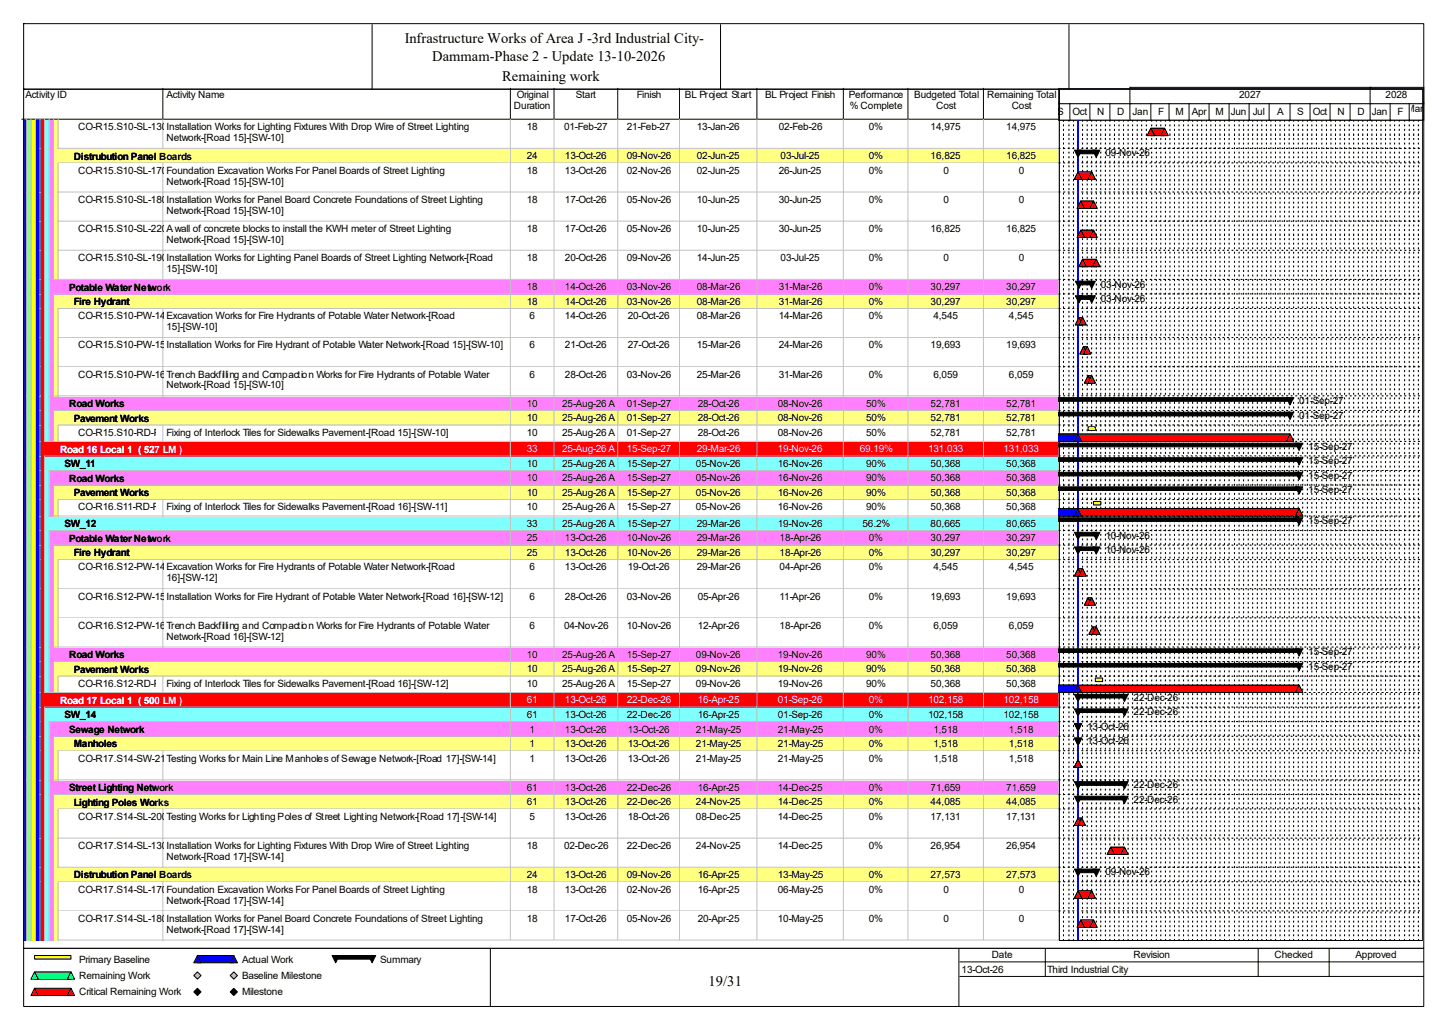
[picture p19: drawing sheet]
<svg xmlns="http://www.w3.org/2000/svg" width="420mm" height="297mm" viewBox="0 0 420 297" stroke-linecap="round" stroke-linejoin="round" font-family="sans-serif">
<defs><g id="words">
<g font-size="4.2">
<text x="117.3" y="12.4">Infrastructure Works of Area J -3rd Industrial City-</text>
<text x="125.3" y="17.7">Dammam-Phase 2 - Update 13-10-2026</text>
<text x="145.5" y="23.5">Remaining work</text>
<text x="205.4" y="285.6">19/31</text>
</g>
<g font-size="2.9">
<text x="7.4" y="28.4">Activity ID</text>
<text x="48.3" y="28.4">Activity Name</text>
<text x="149.8" y="28.4">Original</text>
<text x="166.9" y="28.4">Start</text>
<text x="184.6" y="28.4">Finish</text>
<text x="198.5" y="28.4">BL Project Start</text>
<text x="221.8" y="28.4">BL Project Finish</text>
<text x="246" y="28.4">Performance</text>
<text x="265" y="28.4">Budgeted Total</text>
<text x="286.1" y="28.4">Remaining Total</text>
<text x="359.2" y="28.4">2027</text>
<text x="401.6" y="28.4">2028</text>
<text x="149" y="31.6">Duration</text>
<text x="246.3" y="31.6">% Complete</text>
<text x="271.4" y="31.6">Cost</text>
<text x="293.2" y="31.6">Cost</text>
<text x="306.4" y="33.2">S</text>
<text x="310.9" y="33.2">Oct</text>
<text x="318" y="33.2">N</text>
<text x="323.8" y="33.2">D</text>
<text x="328.3" y="33.2">Jan</text>
<text x="335.7" y="33.2">F</text>
<text x="340.7" y="33.2">M</text>
<text x="345.4" y="33.2">Apr</text>
<text x="352.3" y="33.2">M</text>
<text x="356.8" y="33.2">Jun</text>
<text x="363.1" y="33.2">Jul</text>
<text x="370.2" y="33.2">A</text>
<text x="376" y="33.2">S</text>
<text x="380.5" y="33.2">Oct</text>
<text x="387.6" y="33.2">N</text>
<text x="393.4" y="33.2">D</text>
<text x="397.6" y="33.2">Jan</text>
<text x="405" y="33.2">F</text>
<text x="407.7" y="32.4">Mar</text>
<text x="22.7" y="37.7">CO-R15.S10-SL-130Installation Works for Lighting Fixtures With Drop Wire of Street Lighting</text>
<text x="48.3" y="40.9">Network-[Road 15]-[SW-10]</text>
<text x="152.7" y="37.7">18</text>
<text x="163.5" y="37.7">01-Feb-27</text>
<text x="181.7" y="37.7">21-Feb-27</text>
<text x="202" y="37.7">13-Jan-26</text>
<text x="225.7" y="37.7">02-Feb-26</text>
<text x="251.8" y="37.7">0%</text>
<text x="269.7" y="37.7">14,975</text>
<text x="291.6" y="37.7">14,975</text>
<text x="21.4" y="46.2">Distrubution Panel Boards</text>
<text x="152.7" y="46.1">24</text>
<text x="163.7" y="46.1">13-Oct-26</text>
<text x="181.7" y="46.1">09-Nov-26</text>
<text x="202" y="46.1">02-Jun-25</text>
<text x="226.2" y="46.1">03-Jul-25</text>
<text x="251.8" y="46.1">0%</text>
<text x="269.7" y="46.1">16,825</text>
<text x="291.6" y="46.1">16,825</text>
<text x="320.4" y="45.3">09-Nov-26</text>
<text x="22.7" y="50.3">CO-R15.S10-SL-170Foundation Excavation Works For Panel Boards of Street Lighting</text>
<text x="48.3" y="53.5">Network-[Road 15]-[SW-10]</text>
<text x="152.7" y="50.3">18</text>
<text x="163.7" y="50.3">13-Oct-26</text>
<text x="181.7" y="50.3">02-Nov-26</text>
<text x="202" y="50.3">02-Jun-25</text>
<text x="225.7" y="50.3">26-Jun-25</text>
<text x="251.8" y="50.3">0%</text>
<text x="273.4" y="50.3">0</text>
<text x="295.3" y="50.3">0</text>
<text x="22.7" y="58.8">CO-R15.S10-SL-180Installation Works for Panel Board Concrete Foundations of Street Lighting</text>
<text x="152.7" y="58.8">18</text>
<text x="163.7" y="58.8">17-Oct-26</text>
<text x="181.7" y="58.8">05-Nov-26</text>
<text x="202" y="58.8">10-Jun-25</text>
<text x="225.7" y="58.8">30-Jun-25</text>
<text x="251.8" y="58.8">0%</text>
<text x="273.4" y="58.8">0</text>
<text x="295.3" y="58.8">0</text>
<text x="48.3" y="62">Network-[Road 15]-[SW-10]</text>
<text x="22.7" y="67.2">CO-R15.S10-SL-220A wall of concrete blocks to install the KWH meter of Street Lighting</text>
<text x="48.3" y="70.4">Network-[Road 15]-[SW-10]</text>
<text x="152.7" y="67.2">18</text>
<text x="163.7" y="67.2">17-Oct-26</text>
<text x="181.7" y="67.2">05-Nov-26</text>
<text x="202" y="67.2">10-Jun-25</text>
<text x="225.7" y="67.2">30-Jun-25</text>
<text x="251.8" y="67.2">0%</text>
<text x="269.7" y="67.2">16,825</text>
<text x="291.6" y="67.2">16,825</text>
<text x="22.7" y="75.6">CO-R15.S10-SL-190Installation Works for Lighting Panel Boards of Street Lighting Network-[Road</text>
<text x="152.7" y="75.6">18</text>
<text x="163.7" y="75.6">20-Oct-26</text>
<text x="181.7" y="75.6">09-Nov-26</text>
<text x="202" y="75.6">14-Jun-25</text>
<text x="226.2" y="75.6">03-Jul-25</text>
<text x="251.8" y="75.6">0%</text>
<text x="273.4" y="75.6">0</text>
<text x="295.3" y="75.6">0</text>
<text x="48.3" y="78.8">15]-[SW-10]</text>
<text x="319.1" y="83.3">03-Nov-26</text>
<text x="20" y="84.2">Potable Water Network</text>
<text x="21.4" y="88.4">Fire Hydrant</text>
<text x="152.7" y="84.1">18</text>
<text x="152.7" y="88.3">18</text>
<text x="163.7" y="84.1">14-Oct-26</text>
<text x="163.7" y="88.3">14-Oct-26</text>
<text x="181.7" y="84.1">03-Nov-26</text>
<text x="181.7" y="88.3">03-Nov-26</text>
<text x="202" y="84.1">08-Mar-26</text>
<text x="202" y="88.3">08-Mar-26</text>
<text x="225.7" y="84.1">31-Mar-26</text>
<text x="225.7" y="88.3">31-Mar-26</text>
<text x="251.8" y="84.1">0%</text>
<text x="251.8" y="88.3">0%</text>
<text x="269.7" y="84.1">30,297</text>
<text x="269.7" y="88.3">30,297</text>
<text x="291.6" y="84.1">30,297</text>
<text x="291.6" y="88.3">30,297</text>
<text x="319.1" y="87.5">03-Nov-26</text>
<text x="22.7" y="92.5">CO-R15.S10-PW-140</text>
<text x="48.3" y="92.5">Excavation Works for Fire Hydrants of Potable Water Network-[Road</text>
<text x="48.3" y="95.7">15]-[SW-10]</text>
<text x="153.5" y="92.5">6</text>
<text x="163.7" y="92.5">14-Oct-26</text>
<text x="181.9" y="92.5">20-Oct-26</text>
<text x="202" y="92.5">08-Mar-26</text>
<text x="225.7" y="92.5">14-Mar-26</text>
<text x="251.8" y="92.5">0%</text>
<text x="270.6" y="92.5">4,545</text>
<text x="292.4" y="92.5">4,545</text>
<text x="22.7" y="101">CO-R15.S10-PW-150</text>
<text x="48.3" y="101">Installation Works for Fire Hydrant of Potable Water Network-[Road 15]-[SW-10]</text>
<text x="153.5" y="101">6</text>
<text x="163.7" y="101">21-Oct-26</text>
<text x="181.9" y="101">27-Oct-26</text>
<text x="202" y="101">15-Mar-26</text>
<text x="225.7" y="101">24-Mar-26</text>
<text x="251.8" y="101">0%</text>
<text x="269.7" y="101">19,693</text>
<text x="291.6" y="101">19,693</text>
<text x="22.7" y="109.4">CO-R15.S10-PW-160</text>
<text x="48.3" y="109.4">Trench Backfilling and Compaction Works for Fire Hydrants of Potable Water</text>
<text x="48.3" y="112.6">Network-[Road 15]-[SW-10]</text>
<text x="153.5" y="109.4">6</text>
<text x="163.7" y="109.4">28-Oct-26</text>
<text x="181.7" y="109.4">03-Nov-26</text>
<text x="202" y="109.4">25-Mar-26</text>
<text x="225.7" y="109.4">31-Mar-26</text>
<text x="251.8" y="109.4">0%</text>
<text x="270.6" y="109.4">6,059</text>
<text x="292.4" y="109.4">6,059</text>
<text x="20" y="117.9">Road Works</text>
<text x="152.7" y="117.9">10</text>
<text x="162.9" y="117.9">25-Aug-26 A</text>
<text x="181.7" y="117.9">01-Sep-27</text>
<text x="202.3" y="117.9">28-Oct-26</text>
<text x="225.5" y="117.9">08-Nov-26</text>
<text x="251" y="117.9">50%</text>
<text x="269.7" y="117.9">52,781</text>
<text x="291.6" y="117.9">52,781</text>
<text x="376.6" y="117.1">01-Sep-27</text>
<text x="21.4" y="122.2">Pavement Works</text>
<text x="152.7" y="122.1">10</text>
<text x="162.9" y="122.1">25-Aug-26 A</text>
<text x="181.7" y="122.1">01-Sep-27</text>
<text x="202.3" y="122.1">28-Oct-26</text>
<text x="225.5" y="122.1">08-Nov-26</text>
<text x="251" y="122.1">50%</text>
<text x="269.7" y="122.1">52,781</text>
<text x="291.6" y="122.1">52,781</text>
<text x="376.6" y="121.3">01-Sep-27</text>
<text x="22.7" y="126.3">CO-R15.S10-RD-P-130</text>
<text x="48.3" y="126.3">Fixing of Interlock Tiles for Sidewalks Pavement-[Road 15]-[SW-10]</text>
<text x="152.7" y="126.3">10</text>
<text x="162.9" y="126.3">25-Aug-26 A</text>
<text x="181.7" y="126.3">01-Sep-27</text>
<text x="202.3" y="126.3">28-Oct-26</text>
<text x="225.5" y="126.3">08-Nov-26</text>
<text x="251" y="126.3">50%</text>
<text x="269.7" y="126.3">52,781</text>
<text x="291.6" y="126.3">52,781</text>
<text x="379.2" y="130.3">15-Sep-27</text>
<text x="18.7" y="135.3">SW_11</text>
<text x="152.7" y="135.3">10</text>
<text x="162.9" y="135.3">25-Aug-26 A</text>
<text x="181.7" y="135.3">15-Sep-27</text>
<text x="201.7" y="135.3">05-Nov-26</text>
<text x="225.5" y="135.3">16-Nov-26</text>
<text x="251" y="135.3">90%</text>
<text x="269.7" y="135.3">50,368</text>
<text x="291.6" y="135.3">50,368</text>
<text x="379.2" y="134.5">15-Sep-27</text>
<text x="20" y="139.6">Road Works</text>
<text x="21.4" y="143.8">Pavement Works</text>
<text x="152.7" y="139.5">10</text>
<text x="152.7" y="143.7">10</text>
<text x="162.9" y="139.5">25-Aug-26 A</text>
<text x="162.9" y="143.7">25-Aug-26 A</text>
<text x="181.7" y="139.5">15-Sep-27</text>
<text x="181.7" y="143.7">15-Sep-27</text>
<text x="201.7" y="139.5">05-Nov-26</text>
<text x="201.7" y="143.7">05-Nov-26</text>
<text x="225.5" y="139.5">16-Nov-26</text>
<text x="225.5" y="143.7">16-Nov-26</text>
<text x="251" y="139.5">90%</text>
<text x="251" y="143.7">90%</text>
<text x="269.7" y="139.5">50,368</text>
<text x="269.7" y="143.7">50,368</text>
<text x="291.6" y="139.5">50,368</text>
<text x="291.6" y="143.7">50,368</text>
<text x="379.2" y="138.7">15-Sep-27</text>
<text x="379.2" y="142.9">15-Sep-27</text>
<text x="22.7" y="147.9">CO-R16.S11-RD-P-130</text>
<text x="48.3" y="147.9">Fixing of Interlock Tiles for Sidewalks Pavement-[Road 16]-[SW-11]</text>
<text x="152.7" y="147.9">10</text>
<text x="162.9" y="147.9">25-Aug-26 A</text>
<text x="181.7" y="147.9">15-Sep-27</text>
<text x="201.7" y="147.9">05-Nov-26</text>
<text x="225.5" y="147.9">16-Nov-26</text>
<text x="251" y="147.9">90%</text>
<text x="269.7" y="147.9">50,368</text>
<text x="291.6" y="147.9">50,368</text>
<text x="18.7" y="152.7">SW_12</text>
<text x="152.7" y="152.7">33</text>
<text x="162.9" y="152.7">25-Aug-26 A</text>
<text x="181.7" y="152.7">15-Sep-27</text>
<text x="202" y="152.7">29-Mar-26</text>
<text x="225.5" y="152.7">19-Nov-26</text>
<text x="250" y="152.7">56.2%</text>
<text x="269.7" y="152.7">80,665</text>
<text x="291.6" y="152.7">80,665</text>
<text x="379.2" y="151.9">15-Sep-27</text>
<text x="20" y="157">Potable Water Network</text>
<text x="21.4" y="161.2">Fire Hydrant</text>
<text x="152.7" y="156.9">25</text>
<text x="152.7" y="161.1">25</text>
<text x="163.7" y="156.9">13-Oct-26</text>
<text x="163.7" y="161.1">13-Oct-26</text>
<text x="181.7" y="156.9">10-Nov-26</text>
<text x="181.7" y="161.1">10-Nov-26</text>
<text x="202" y="156.9">29-Mar-26</text>
<text x="202" y="161.1">29-Mar-26</text>
<text x="226" y="156.9">18-Apr-26</text>
<text x="226" y="161.1">18-Apr-26</text>
<text x="251.8" y="156.9">0%</text>
<text x="251.8" y="161.1">0%</text>
<text x="269.7" y="156.9">30,297</text>
<text x="269.7" y="161.1">30,297</text>
<text x="291.6" y="156.9">30,297</text>
<text x="291.6" y="161.1">30,297</text>
<text x="320.4" y="156.1">10-Nov-26</text>
<text x="320.4" y="160.3">10-Nov-26</text>
<text x="22.7" y="165.3">CO-R16.S12-PW-140</text>
<text x="48.3" y="165.3">Excavation Works for Fire Hydrants of Potable Water Network-[Road</text>
<text x="153.5" y="165.3">6</text>
<text x="163.7" y="165.3">13-Oct-26</text>
<text x="181.9" y="165.3">19-Oct-26</text>
<text x="202" y="165.3">29-Mar-26</text>
<text x="226" y="165.3">04-Apr-26</text>
<text x="251.8" y="165.3">0%</text>
<text x="270.6" y="165.3">4,545</text>
<text x="292.4" y="165.3">4,545</text>
<text x="22.7" y="173.8">CO-R16.S12-PW-150</text>
<text x="48.3" y="168.5">16]-[SW-12]</text>
<text x="48.3" y="173.8">Installation Works for Fire Hydrant of Potable Water Network-[Road 16]-[SW-12]</text>
<text x="153.5" y="173.8">6</text>
<text x="163.7" y="173.8">28-Oct-26</text>
<text x="181.7" y="173.8">03-Nov-26</text>
<text x="202.3" y="173.8">05-Apr-26</text>
<text x="226" y="173.8">11-Apr-26</text>
<text x="251.8" y="173.8">0%</text>
<text x="269.7" y="173.8">19,693</text>
<text x="291.6" y="173.8">19,693</text>
<text x="22.7" y="182.2">CO-R16.S12-PW-160</text>
<text x="48.3" y="182.2">Trench Backfilling and Compaction Works for Fire Hydrants of Potable Water</text>
<text x="48.3" y="185.4">Network-[Road 16]-[SW-12]</text>
<text x="153.5" y="182.2">6</text>
<text x="163.5" y="182.2">04-Nov-26</text>
<text x="181.7" y="182.2">10-Nov-26</text>
<text x="202.3" y="182.2">12-Apr-26</text>
<text x="226" y="182.2">18-Apr-26</text>
<text x="251.8" y="182.2">0%</text>
<text x="270.6" y="182.2">6,059</text>
<text x="292.4" y="182.2">6,059</text>
<text x="20" y="190.7">Road Works</text>
<text x="152.7" y="190.6">10</text>
<text x="162.9" y="190.6">25-Aug-26 A</text>
<text x="181.7" y="190.6">15-Sep-27</text>
<text x="201.7" y="190.6">09-Nov-26</text>
<text x="225.5" y="190.6">19-Nov-26</text>
<text x="251" y="190.6">90%</text>
<text x="269.7" y="190.6">50,368</text>
<text x="291.6" y="190.6">50,368</text>
<text x="379.2" y="189.9">15-Sep-27</text>
<text x="21.4" y="194.9">Pavement Works</text>
<text x="152.7" y="194.9">10</text>
<text x="162.9" y="194.9">25-Aug-26 A</text>
<text x="181.7" y="194.9">15-Sep-27</text>
<text x="201.7" y="194.9">09-Nov-26</text>
<text x="225.5" y="194.9">19-Nov-26</text>
<text x="251" y="194.9">90%</text>
<text x="269.7" y="194.9">50,368</text>
<text x="291.6" y="194.9">50,368</text>
<text x="379.2" y="194.1">15-Sep-27</text>
<text x="22.7" y="199.1">CO-R16.S12-RD-P-130</text>
<text x="48.3" y="199.1">Fixing of Interlock Tiles for Sidewalks Pavement-[Road 16]-[SW-12]</text>
<text x="152.7" y="199.1">10</text>
<text x="162.9" y="199.1">25-Aug-26 A</text>
<text x="181.7" y="199.1">15-Sep-27</text>
<text x="201.7" y="199.1">09-Nov-26</text>
<text x="225.5" y="199.1">19-Nov-26</text>
<text x="251" y="199.1">90%</text>
<text x="269.7" y="199.1">50,368</text>
<text x="291.6" y="199.1">50,368</text>
<text x="328.5" y="203">22-Dec-26</text>
<text x="18.7" y="208.1">SW_14</text>
<text x="152.7" y="208">61</text>
<text x="163.7" y="208">13-Oct-26</text>
<text x="181.7" y="208">22-Dec-26</text>
<text x="202.3" y="208">16-Apr-25</text>
<text x="225.5" y="208">01-Sep-26</text>
<text x="251.8" y="208">0%</text>
<text x="269" y="208">102,158</text>
<text x="290.9" y="208">102,158</text>
<text x="328.5" y="207.3">22-Dec-26</text>
<text x="20" y="212.3">Sewage Network</text>
<text x="153.5" y="212.3">1</text>
<text x="163.7" y="212.3">13-Oct-26</text>
<text x="181.9" y="212.3">13-Oct-26</text>
<text x="201.7" y="212.3">21-May-25</text>
<text x="225.5" y="212.3">21-May-25</text>
<text x="251.8" y="212.3">0%</text>
<text x="270.6" y="212.3">1,518</text>
<text x="292.4" y="212.3">1,518</text>
<text x="315.1" y="211.5">13-Oct-26</text>
<text x="315.1" y="215.7">13-Oct-26</text>
<text x="21.4" y="216.6">Manholes</text>
<text x="22.7" y="220.7">CO-R17.S14-SW-210</text>
<text x="48.3" y="220.7">Testing Works for Main Line Manholes of Sewage Network-[Road 17]-[SW-14]</text>
<text x="153.5" y="216.5">1</text>
<text x="153.5" y="220.7">1</text>
<text x="163.7" y="216.5">13-Oct-26</text>
<text x="163.7" y="220.7">13-Oct-26</text>
<text x="181.9" y="216.5">13-Oct-26</text>
<text x="181.9" y="220.7">13-Oct-26</text>
<text x="201.7" y="216.5">21-May-25</text>
<text x="201.7" y="220.7">21-May-25</text>
<text x="225.5" y="216.5">21-May-25</text>
<text x="225.5" y="220.7">21-May-25</text>
<text x="251.8" y="216.5">0%</text>
<text x="251.8" y="220.7">0%</text>
<text x="270.6" y="216.5">1,518</text>
<text x="270.6" y="220.7">1,518</text>
<text x="292.4" y="216.5">1,518</text>
<text x="292.4" y="220.7">1,518</text>
<text x="20" y="229.2">Street Lighting Network</text>
<text x="21.4" y="233.4">Lighting Poles Works</text>
<text x="152.7" y="229.2">61</text>
<text x="152.7" y="233.3">61</text>
<text x="163.7" y="229.2">13-Oct-26</text>
<text x="163.7" y="233.3">13-Oct-26</text>
<text x="181.7" y="229.2">22-Dec-26</text>
<text x="181.7" y="233.3">22-Dec-26</text>
<text x="201.7" y="233.3">24-Nov-25</text>
<text x="202.3" y="229.2">16-Apr-25</text>
<text x="225.5" y="229.2">14-Dec-25</text>
<text x="225.5" y="233.3">14-Dec-25</text>
<text x="251.8" y="229.2">0%</text>
<text x="251.8" y="233.3">0%</text>
<text x="269.7" y="229.2">71,659</text>
<text x="269.7" y="233.3">44,085</text>
<text x="291.6" y="229.2">71,659</text>
<text x="291.6" y="233.3">44,085</text>
<text x="328.5" y="228.3">22-Dec-26</text>
<text x="328.5" y="232.6">22-Dec-26</text>
<text x="22.7" y="237.6">CO-R17.S14-SL-200Testing Works for Lighting Poles of Street Lighting Network-[Road 17]-[SW-14]</text>
<text x="153.5" y="237.6">5</text>
<text x="163.7" y="237.6">13-Oct-26</text>
<text x="181.9" y="237.6">18-Oct-26</text>
<text x="201.7" y="237.6">08-Dec-25</text>
<text x="225.5" y="237.6">14-Dec-25</text>
<text x="251.8" y="237.6">0%</text>
<text x="269.7" y="237.6">17,131</text>
<text x="291.6" y="237.6">17,131</text>
<text x="22.7" y="246">CO-R17.S14-SL-130Installation Works for Lighting Fixtures With Drop Wire of Street Lighting</text>
<text x="152.7" y="246">18</text>
<text x="163.5" y="246">02-Dec-26</text>
<text x="181.7" y="246">22-Dec-26</text>
<text x="201.7" y="246">24-Nov-25</text>
<text x="225.5" y="246">14-Dec-25</text>
<text x="251.8" y="246">0%</text>
<text x="269.7" y="246">26,954</text>
<text x="291.6" y="246">26,954</text>
<text x="48.3" y="249.2">Network-[Road 17]-[SW-14]</text>
<text x="21.4" y="254.6">Distrubution Panel Boards</text>
<text x="152.7" y="254.5">24</text>
<text x="163.7" y="254.5">13-Oct-26</text>
<text x="181.7" y="254.5">09-Nov-26</text>
<text x="202.3" y="254.5">16-Apr-25</text>
<text x="225.5" y="254.5">13-May-25</text>
<text x="251.8" y="254.5">0%</text>
<text x="269.7" y="254.5">27,573</text>
<text x="291.6" y="254.5">27,573</text>
<text x="320.4" y="253.7">09-Nov-26</text>
<text x="22.7" y="258.7">CO-R17.S14-SL-170Foundation Excavation Works For Panel Boards of Street Lighting</text>
<text x="48.3" y="261.8">Network-[Road 17]-[SW-14]</text>
<text x="152.7" y="258.7">18</text>
<text x="163.7" y="258.7">13-Oct-26</text>
<text x="181.7" y="258.7">02-Nov-26</text>
<text x="202.3" y="258.7">16-Apr-25</text>
<text x="225.5" y="258.7">06-May-25</text>
<text x="251.8" y="258.7">0%</text>
<text x="273.4" y="258.7">0</text>
<text x="295.3" y="258.7">0</text>
<text x="22.7" y="267.1">CO-R17.S14-SL-180Installation Works for Panel Board Concrete Foundations of Street Lighting</text>
<text x="152.7" y="267.1">18</text>
<text x="163.7" y="267.1">17-Oct-26</text>
<text x="181.7" y="267.1">05-Nov-26</text>
<text x="202.3" y="267.1">20-Apr-25</text>
<text x="225.5" y="267.1">10-May-25</text>
<text x="251.8" y="267.1">0%</text>
<text x="273.4" y="267.1">0</text>
<text x="295.3" y="267.1">0</text>
<text x="48.3" y="270.3">Network-[Road 17]-[SW-14]</text>
<text x="22.9" y="279">Primary Baseline</text>
<text x="70.1" y="279">Actual Work</text>
<text x="110.2" y="279">Summary</text>
<text x="278.7" y="281.9">13-Oct-26</text>
<text x="287.4" y="277.7">Date</text>
<text x="303.5" y="281.9">Third Industrial City</text>
<text x="328.5" y="277.7">Revision</text>
<text x="369.4" y="277.7">Checked</text>
<text x="392.9" y="277.7">Approved</text>
<text x="22.9" y="283.7">Remaining Work</text>
<text x="70.1" y="283.7">Baseline Milestone</text>
<text x="22.9" y="288.5">Critical Remaining Work</text>
<text x="70.1" y="288.5">Milestone</text>
</g>
<g font-size="2.9" fill="#fff">
<text x="17.4" y="131.1">Road 16 Local 1 ( 527 LM )</text>
<text x="152.7" y="131.1">33</text>
<text x="162.9" y="131.1">25-Aug-26 A</text>
<text x="181.7" y="131.1">15-Sep-27</text>
<text x="202" y="131.1">29-Mar-26</text>
<text x="225.5" y="131.1">19-Nov-26</text>
<text x="249.2" y="131.1">69.19%</text>
<text x="269" y="131.1">131,033</text>
<text x="290.9" y="131.1">131,033</text>
<text x="17.4" y="203.9">Road 17 Local 1 ( 500 LM )</text>
<text x="152.7" y="203.8">61</text>
<text x="163.7" y="203.8">13-Oct-26</text>
<text x="181.7" y="203.8">22-Dec-26</text>
<text x="202.3" y="203.8">16-Apr-25</text>
<text x="225.5" y="203.8">01-Sep-26</text>
<text x="251.8" y="203.8">0%</text>
<text x="269" y="203.8">102,158</text>
<text x="290.9" y="203.8">102,158</text>
</g>
</g></defs>
<path d="M47.2 25.6v8.9h-40.9" fill="none" stroke="#000" stroke-width=".29"/>
<path d="M47.5 25.6h100.7v9.2h-100.7z" fill="#fff"/>
<path d="M147.9 25.6v8.9h-100.7" fill="none" stroke="#000" stroke-width=".29"/>
<path d="M148.2 25.6h12.7v9.2h-12.7z" fill="#fff"/>
<path d="M160.6 25.6v8.9h-12.7" fill="none" stroke="#000" stroke-width=".29"/>
<path d="M160.9 25.6h18.4v9.2h-18.4z" fill="#fff"/>
<path d="M179 25.6v8.9h-18.4" fill="none" stroke="#000" stroke-width=".29"/>
<path d="M179.3 25.6h17.9v9.2h-17.9z" fill="#fff"/>
<path d="M197 25.6v8.9h-18" fill="none" stroke="#000" stroke-width=".29"/>
<path d="M197.2 25.6h22.5v9.2h-22.5z" fill="#fff"/>
<path d="M219.4 25.6v8.9h-22.4" fill="none" stroke="#000" stroke-width=".29"/>
<path d="M219.7 25.6h25v9.2h-25z" fill="#fff"/>
<path d="M244.4 25.6v8.9h-25" fill="none" stroke="#000" stroke-width=".29"/>
<path d="M244.7 25.6h18.7v9.2h-18.7z" fill="#fff"/>
<path d="M263.2 25.6v8.9h-18.8" fill="none" stroke="#000" stroke-width=".29"/>
<path d="M263.4 25.6h21.9v9.2h-21.9z" fill="#fff"/>
<path d="M285 25.6v8.9h-21.8" fill="none" stroke="#000" stroke-width=".29"/>
<path d="M285.3 25.6h21.9v9.2h-21.9z" fill="#fff"/>
<path d="M306.9 25.6v8.9h-21.9" fill="none" stroke="#000" stroke-width=".29"/>
<path d="M6.6 34.8h1.3v8.5h-1.3z" fill="#00f"/>
<path d="M7.6 34.5v8.7" fill="none" stroke="#c0c0c0" stroke-width=".29"/>
<path d="M7.9 34.8h1.3v8.5h-1.3z" fill="#80ff80"/>
<path d="M9 34.5v8.7" fill="none" stroke="#c0c0c0" stroke-width=".29"/>
<path d="M9.2 34.8h1.3v8.5h-1.3z" fill="#ff0"/>
<path d="M10.3 34.5v8.7" fill="none" stroke="#c0c0c0" stroke-width=".29"/>
<path d="M10.5 34.8h1.4v8.5h-1.4z" fill="#00f"/>
<path d="M11.6 34.5v8.7" fill="none" stroke="#c0c0c0" stroke-width=".29"/>
<path d="M11.9 34.8h1.3v8.5h-1.3z" fill="#f00"/>
<path d="M12.9 34.5v8.7" fill="none" stroke="#c0c0c0" stroke-width=".29"/>
<path d="M13.2 34.8h1.3v8.5h-1.3z" fill="#80ffff"/>
<path d="M14.2 34.5v8.7" fill="none" stroke="#c0c0c0" stroke-width=".29"/>
<path d="M14.5 34.8h1.3v8.5h-1.3z" fill="#ff80ff"/>
<path d="M15.6 34.5v8.7" fill="none" stroke="#c0c0c0" stroke-width=".29"/>
<path d="M15.8 34.8h1.3v8.5h-1.3z" fill="#ffff80"/>
<path d="M16.9 34.5v8.7" fill="none" stroke="#c0c0c0" stroke-width=".29"/>
<path d="M17.1 34.8h30.4v8.5h-30.4z" fill="#fff"/>
<path d="M47.2 34.5v8.7M16.9 43h30.6" fill="none" stroke="#c0c0c0" stroke-width=".29"/>
<path d="M47.5 34.8h100.7v8.5h-100.7z" fill="#fff"/>
<path d="M147.9 34.5v8.5h-100.4" fill="none" stroke="#c0c0c0" stroke-width=".29"/>
<path d="M148.2 34.8h12.7v8.5h-12.7z" fill="#fff"/>
<path d="M160.6 34.5v8.5h-12.4" fill="none" stroke="#c0c0c0" stroke-width=".29"/>
<path d="M160.9 34.8h18.4v8.5h-18.4z" fill="#fff"/>
<path d="M179 34.5v8.5h-18.1" fill="none" stroke="#c0c0c0" stroke-width=".29"/>
<path d="M179.3 34.8h17.9v8.5h-17.9z" fill="#fff"/>
<path d="M197 34.5v8.5h-17.7" fill="none" stroke="#c0c0c0" stroke-width=".29"/>
<path d="M197.2 34.8h22.5v8.5h-22.5z" fill="#fff"/>
<path d="M219.4 34.5v8.5h-22.2" fill="none" stroke="#c0c0c0" stroke-width=".29"/>
<path d="M219.7 34.8h25v8.5h-25z" fill="#fff"/>
<path d="M244.4 34.5v8.5h-24.7" fill="none" stroke="#c0c0c0" stroke-width=".29"/>
<path d="M244.7 34.8h18.7v8.5h-18.7z" fill="#fff"/>
<path d="M263.2 34.5v8.5h-18.5" fill="none" stroke="#c0c0c0" stroke-width=".29"/>
<path d="M263.4 34.8h21.9v8.5h-21.9z" fill="#fff"/>
<path d="M285 34.5v8.5h-21.6" fill="none" stroke="#c0c0c0" stroke-width=".29"/>
<path d="M285.3 34.8h21.9v8.5h-21.9z" fill="#fff"/>
<path d="M306.9 34.5v8.5h-21.6" fill="none" stroke="#c0c0c0" stroke-width=".29"/>
<path d="M6.6 43.3h1.3v4.2h-1.3z" fill="#00f"/>
<path d="M7.6 43v4.5" fill="none" stroke="#c0c0c0" stroke-width=".29"/>
<path d="M7.9 43.3h1.3v4.2h-1.3z" fill="#80ff80"/>
<path d="M9 43v4.5" fill="none" stroke="#c0c0c0" stroke-width=".29"/>
<path d="M9.2 43.3h1.3v4.2h-1.3z" fill="#ff0"/>
<path d="M10.3 43v4.5" fill="none" stroke="#c0c0c0" stroke-width=".29"/>
<path d="M10.5 43.3h1.4v4.2h-1.4z" fill="#00f"/>
<path d="M11.6 43v4.5" fill="none" stroke="#c0c0c0" stroke-width=".29"/>
<path d="M11.9 43.3h1.3v4.2h-1.3z" fill="#f00"/>
<path d="M12.9 43v4.5" fill="none" stroke="#c0c0c0" stroke-width=".29"/>
<path d="M13.2 43.3h1.3v4.2h-1.3z" fill="#80ffff"/>
<path d="M14.2 43v4.5" fill="none" stroke="#c0c0c0" stroke-width=".29"/>
<path d="M14.5 43.3h1.3v4.2h-1.3z" fill="#ff80ff"/>
<path d="M15.6 43v4.5" fill="none" stroke="#c0c0c0" stroke-width=".29"/>
<path d="M15.8 43.3h31.7v4.2h-31.7z" fill="#ffff80"/>
<path d="M16.9 47.2h30.6" fill="none" stroke="#c0c0c0" stroke-width=".29"/>
<path d="M47.5 43.3h100.7v4.2h-100.7z" fill="#ffff80"/>
<path d="M147.9 43v4.2h-100.4" fill="none" stroke="#c0c0c0" stroke-width=".29"/>
<path d="M148.2 43.3h12.7v4.2h-12.7z" fill="#ffff80"/>
<path d="M160.6 43v4.2h-12.4" fill="none" stroke="#c0c0c0" stroke-width=".29"/>
<path d="M160.9 43.3h18.4v4.2h-18.4z" fill="#ffff80"/>
<path d="M179 43v4.2h-18.1" fill="none" stroke="#c0c0c0" stroke-width=".29"/>
<path d="M179.3 43.3h17.9v4.2h-17.9z" fill="#ffff80"/>
<path d="M197 43v4.2h-17.7" fill="none" stroke="#c0c0c0" stroke-width=".29"/>
<path d="M197.2 43.3h22.5v4.2h-22.5z" fill="#ffff80"/>
<path d="M219.4 43v4.2h-22.2" fill="none" stroke="#c0c0c0" stroke-width=".29"/>
<path d="M219.7 43.3h25v4.2h-25z" fill="#ffff80"/>
<path d="M244.4 43v4.2h-24.7" fill="none" stroke="#c0c0c0" stroke-width=".29"/>
<path d="M244.7 43.3h18.7v4.2h-18.7z" fill="#ffff80"/>
<path d="M263.2 43v4.2h-18.5" fill="none" stroke="#c0c0c0" stroke-width=".29"/>
<path d="M263.4 43.3h21.9v4.2h-21.9z" fill="#ffff80"/>
<path d="M285 43v4.2h-21.6" fill="none" stroke="#c0c0c0" stroke-width=".29"/>
<path d="M285.3 43.3h21.9v4.2h-21.9z" fill="#ffff80"/>
<path d="M306.9 43v4.2h-21.6" fill="none" stroke="#c0c0c0" stroke-width=".29"/>
<path d="M6.6 47.5h1.3v8.4h-1.3z" fill="#00f"/>
<path d="M7.6 47.2v8.7" fill="none" stroke="#c0c0c0" stroke-width=".29"/>
<path d="M7.9 47.5h1.3v8.4h-1.3z" fill="#80ff80"/>
<path d="M9 47.2v8.7" fill="none" stroke="#c0c0c0" stroke-width=".29"/>
<path d="M9.2 47.5h1.3v8.4h-1.3z" fill="#ff0"/>
<path d="M10.3 47.2v8.7" fill="none" stroke="#c0c0c0" stroke-width=".29"/>
<path d="M10.5 47.5h1.4v8.4h-1.4z" fill="#00f"/>
<path d="M11.6 47.2v8.7" fill="none" stroke="#c0c0c0" stroke-width=".29"/>
<path d="M11.9 47.5h1.3v8.4h-1.3z" fill="#f00"/>
<path d="M12.9 47.2v8.7" fill="none" stroke="#c0c0c0" stroke-width=".29"/>
<path d="M13.2 47.5h1.3v8.4h-1.3z" fill="#80ffff"/>
<path d="M14.2 47.2v8.7" fill="none" stroke="#c0c0c0" stroke-width=".29"/>
<path d="M14.5 47.5h1.3v8.4h-1.3z" fill="#ff80ff"/>
<path d="M15.6 47.2v8.7" fill="none" stroke="#c0c0c0" stroke-width=".29"/>
<path d="M15.8 47.5h1.3v8.4h-1.3z" fill="#ffff80"/>
<path d="M16.9 47.2v8.7" fill="none" stroke="#c0c0c0" stroke-width=".29"/>
<path d="M17.1 47.5h30.4v8.4h-30.4z" fill="#fff"/>
<path d="M16.9 55.6h30.6M47.2 47.2v8.7" fill="none" stroke="#c0c0c0" stroke-width=".29"/>
<path d="M47.5 47.5h100.7v8.4h-100.7z" fill="#fff"/>
<path d="M147.9 47.2v8.4h-100.4" fill="none" stroke="#c0c0c0" stroke-width=".29"/>
<path d="M148.2 47.5h12.7v8.4h-12.7z" fill="#fff"/>
<path d="M160.6 47.2v8.4h-12.4" fill="none" stroke="#c0c0c0" stroke-width=".29"/>
<path d="M160.9 47.5h18.4v8.4h-18.4z" fill="#fff"/>
<path d="M179 47.2v8.4h-18.1" fill="none" stroke="#c0c0c0" stroke-width=".29"/>
<path d="M179.3 47.5h17.9v8.4h-17.9z" fill="#fff"/>
<path d="M197 47.2v8.4h-17.7" fill="none" stroke="#c0c0c0" stroke-width=".29"/>
<path d="M197.2 47.5h22.5v8.4h-22.5z" fill="#fff"/>
<path d="M219.4 47.2v8.4h-22.2" fill="none" stroke="#c0c0c0" stroke-width=".29"/>
<path d="M219.7 47.5h25v8.4h-25z" fill="#fff"/>
<path d="M244.4 47.2v8.4h-24.7" fill="none" stroke="#c0c0c0" stroke-width=".29"/>
<path d="M244.7 47.5h18.7v8.4h-18.7z" fill="#fff"/>
<path d="M263.2 47.2v8.4h-18.5" fill="none" stroke="#c0c0c0" stroke-width=".29"/>
<path d="M263.4 47.5h21.9v8.4h-21.9z" fill="#fff"/>
<path d="M285 47.2v8.4h-21.6" fill="none" stroke="#c0c0c0" stroke-width=".29"/>
<path d="M285.3 47.5h21.9v8.4h-21.9z" fill="#fff"/>
<path d="M306.9 47.2v8.4h-21.6" fill="none" stroke="#c0c0c0" stroke-width=".29"/>
<path d="M6.6 55.9h1.3v8.4h-1.3z" fill="#00f"/>
<path d="M7.6 55.6v8.7" fill="none" stroke="#c0c0c0" stroke-width=".29"/>
<path d="M7.9 55.9h1.3v8.4h-1.3z" fill="#80ff80"/>
<path d="M9 55.6v8.7" fill="none" stroke="#c0c0c0" stroke-width=".29"/>
<path d="M9.2 55.9h1.3v8.4h-1.3z" fill="#ff0"/>
<path d="M10.3 55.6v8.7" fill="none" stroke="#c0c0c0" stroke-width=".29"/>
<path d="M10.5 55.9h1.4v8.4h-1.4z" fill="#00f"/>
<path d="M11.6 55.6v8.7" fill="none" stroke="#c0c0c0" stroke-width=".29"/>
<path d="M11.9 55.9h1.3v8.4h-1.3z" fill="#f00"/>
<path d="M12.9 55.6v8.7" fill="none" stroke="#c0c0c0" stroke-width=".29"/>
<path d="M13.2 55.9h1.3v8.4h-1.3z" fill="#80ffff"/>
<path d="M14.2 55.6v8.7" fill="none" stroke="#c0c0c0" stroke-width=".29"/>
<path d="M14.5 55.9h1.3v8.4h-1.3z" fill="#ff80ff"/>
<path d="M15.6 55.6v8.7" fill="none" stroke="#c0c0c0" stroke-width=".29"/>
<path d="M15.8 55.9h1.3v8.4h-1.3z" fill="#ffff80"/>
<path d="M16.9 55.6v8.7" fill="none" stroke="#c0c0c0" stroke-width=".29"/>
<path d="M17.1 55.9h30.4v8.4h-30.4z" fill="#fff"/>
<path d="M47.2 55.6v8.7M16.9 64.1h30.6" fill="none" stroke="#c0c0c0" stroke-width=".29"/>
<path d="M47.5 55.9h100.7v8.4h-100.7z" fill="#fff"/>
<path d="M147.9 55.6v8.5h-100.4" fill="none" stroke="#c0c0c0" stroke-width=".29"/>
<path d="M148.2 55.9h12.7v8.4h-12.7z" fill="#fff"/>
<path d="M160.6 55.6v8.5h-12.4" fill="none" stroke="#c0c0c0" stroke-width=".29"/>
<path d="M160.9 55.9h18.4v8.4h-18.4z" fill="#fff"/>
<path d="M179 55.6v8.5h-18.1" fill="none" stroke="#c0c0c0" stroke-width=".29"/>
<path d="M179.3 55.9h17.9v8.4h-17.9z" fill="#fff"/>
<path d="M197 55.6v8.5h-17.7" fill="none" stroke="#c0c0c0" stroke-width=".29"/>
<path d="M197.2 55.9h22.5v8.4h-22.5z" fill="#fff"/>
<path d="M219.4 55.6v8.5h-22.2" fill="none" stroke="#c0c0c0" stroke-width=".29"/>
<path d="M219.7 55.9h25v8.4h-25z" fill="#fff"/>
<path d="M244.4 55.6v8.5h-24.7" fill="none" stroke="#c0c0c0" stroke-width=".29"/>
<path d="M244.7 55.9h18.7v8.4h-18.7z" fill="#fff"/>
<path d="M263.2 55.6v8.5h-18.5" fill="none" stroke="#c0c0c0" stroke-width=".29"/>
<path d="M263.4 55.9h21.9v8.4h-21.9z" fill="#fff"/>
<path d="M285 55.6v8.5h-21.6" fill="none" stroke="#c0c0c0" stroke-width=".29"/>
<path d="M285.3 55.9h21.9v8.4h-21.9z" fill="#fff"/>
<path d="M306.9 55.6v8.5h-21.6" fill="none" stroke="#c0c0c0" stroke-width=".29"/>
<path d="M6.6 64.3h1.3v8.5h-1.3z" fill="#00f"/>
<path d="M7.6 64.1v8.7" fill="none" stroke="#c0c0c0" stroke-width=".29"/>
<path d="M7.9 64.3h1.3v8.5h-1.3z" fill="#80ff80"/>
<path d="M9 64.1v8.7" fill="none" stroke="#c0c0c0" stroke-width=".29"/>
<path d="M9.2 64.3h1.3v8.5h-1.3z" fill="#ff0"/>
<path d="M10.3 64.1v8.7" fill="none" stroke="#c0c0c0" stroke-width=".29"/>
<path d="M10.5 64.3h1.4v8.5h-1.4z" fill="#00f"/>
<path d="M11.6 64.1v8.7" fill="none" stroke="#c0c0c0" stroke-width=".29"/>
<path d="M11.9 64.3h1.3v8.5h-1.3z" fill="#f00"/>
<path d="M12.9 64.1v8.7" fill="none" stroke="#c0c0c0" stroke-width=".29"/>
<path d="M13.2 64.3h1.3v8.5h-1.3z" fill="#80ffff"/>
<path d="M14.2 64.1v8.7" fill="none" stroke="#c0c0c0" stroke-width=".29"/>
<path d="M14.5 64.3h1.3v8.5h-1.3z" fill="#ff80ff"/>
<path d="M15.6 64.1v8.7" fill="none" stroke="#c0c0c0" stroke-width=".29"/>
<path d="M15.8 64.3h1.3v8.5h-1.3z" fill="#ffff80"/>
<path d="M16.9 64.1v8.7" fill="none" stroke="#c0c0c0" stroke-width=".29"/>
<path d="M17.1 64.3h30.4v8.5h-30.4z" fill="#fff"/>
<path d="M16.9 72.5h30.6M47.2 64.1v8.7" fill="none" stroke="#c0c0c0" stroke-width=".29"/>
<path d="M47.5 64.3h100.7v8.5h-100.7z" fill="#fff"/>
<path d="M147.9 64.1v8.4h-100.4" fill="none" stroke="#c0c0c0" stroke-width=".29"/>
<path d="M148.2 64.3h12.7v8.5h-12.7z" fill="#fff"/>
<path d="M160.6 64.1v8.4h-12.4" fill="none" stroke="#c0c0c0" stroke-width=".29"/>
<path d="M160.9 64.3h18.4v8.5h-18.4z" fill="#fff"/>
<path d="M179 64.1v8.4h-18.1" fill="none" stroke="#c0c0c0" stroke-width=".29"/>
<path d="M179.3 64.3h17.9v8.5h-17.9z" fill="#fff"/>
<path d="M197 64.1v8.4h-17.7" fill="none" stroke="#c0c0c0" stroke-width=".29"/>
<path d="M197.2 64.3h22.5v8.5h-22.5z" fill="#fff"/>
<path d="M219.4 64.1v8.4h-22.2" fill="none" stroke="#c0c0c0" stroke-width=".29"/>
<path d="M219.7 64.3h25v8.5h-25z" fill="#fff"/>
<path d="M244.4 64.1v8.4h-24.7" fill="none" stroke="#c0c0c0" stroke-width=".29"/>
<path d="M244.7 64.3h18.7v8.5h-18.7z" fill="#fff"/>
<path d="M263.2 64.1v8.4h-18.5" fill="none" stroke="#c0c0c0" stroke-width=".29"/>
<path d="M263.4 64.3h21.9v8.5h-21.9z" fill="#fff"/>
<path d="M285 64.1v8.4h-21.6" fill="none" stroke="#c0c0c0" stroke-width=".29"/>
<path d="M285.3 64.3h21.9v8.5h-21.9z" fill="#fff"/>
<path d="M306.9 64.1v8.4h-21.6" fill="none" stroke="#c0c0c0" stroke-width=".29"/>
<path d="M6.6 72.8h1.3v8.4h-1.3z" fill="#00f"/>
<path d="M7.6 72.5v8.7" fill="none" stroke="#c0c0c0" stroke-width=".29"/>
<path d="M7.9 72.8h1.3v8.4h-1.3z" fill="#80ff80"/>
<path d="M9 72.5v8.7" fill="none" stroke="#c0c0c0" stroke-width=".29"/>
<path d="M9.2 72.8h1.3v8.4h-1.3z" fill="#ff0"/>
<path d="M10.3 72.5v8.7" fill="none" stroke="#c0c0c0" stroke-width=".29"/>
<path d="M10.5 72.8h1.4v8.4h-1.4z" fill="#00f"/>
<path d="M11.6 72.5v8.7" fill="none" stroke="#c0c0c0" stroke-width=".29"/>
<path d="M11.9 72.8h1.3v8.4h-1.3z" fill="#f00"/>
<path d="M12.9 72.5v8.7" fill="none" stroke="#c0c0c0" stroke-width=".29"/>
<path d="M13.2 72.8h1.3v8.4h-1.3z" fill="#80ffff"/>
<path d="M14.2 72.5v8.7" fill="none" stroke="#c0c0c0" stroke-width=".29"/>
<path d="M14.5 72.8h1.3v8.4h-1.3z" fill="#ff80ff"/>
<path d="M15.6 72.5v8.7" fill="none" stroke="#c0c0c0" stroke-width=".29"/>
<path d="M15.8 72.8h1.3v8.4h-1.3z" fill="#ffff80"/>
<path d="M16.9 72.5v8.7M15.6 81h1.5" fill="none" stroke="#c0c0c0" stroke-width=".29"/>
<path d="M17.1 72.8h30.4v8.4h-30.4z" fill="#fff"/>
<path d="M47.2 72.5v8.7M16.9 81h30.6" fill="none" stroke="#c0c0c0" stroke-width=".29"/>
<path d="M47.5 72.8h100.7v8.4h-100.7z" fill="#fff"/>
<path d="M147.9 72.5v8.5h-100.4" fill="none" stroke="#c0c0c0" stroke-width=".29"/>
<path d="M148.2 72.8h12.7v8.4h-12.7z" fill="#fff"/>
<path d="M160.6 72.5v8.5h-12.4" fill="none" stroke="#c0c0c0" stroke-width=".29"/>
<path d="M160.9 72.8h18.4v8.4h-18.4z" fill="#fff"/>
<path d="M179 72.5v8.5h-18.1" fill="none" stroke="#c0c0c0" stroke-width=".29"/>
<path d="M179.3 72.8h17.9v8.4h-17.9z" fill="#fff"/>
<path d="M197 72.5v8.5h-17.7" fill="none" stroke="#c0c0c0" stroke-width=".29"/>
<path d="M197.2 72.8h22.5v8.4h-22.5z" fill="#fff"/>
<path d="M219.4 72.5v8.5h-22.2" fill="none" stroke="#c0c0c0" stroke-width=".29"/>
<path d="M219.7 72.8h25v8.4h-25z" fill="#fff"/>
<path d="M244.4 72.5v8.5h-24.7" fill="none" stroke="#c0c0c0" stroke-width=".29"/>
<path d="M244.7 72.8h18.7v8.4h-18.7z" fill="#fff"/>
<path d="M263.2 72.5v8.5h-18.5" fill="none" stroke="#c0c0c0" stroke-width=".29"/>
<path d="M263.4 72.8h21.9v8.4h-21.9z" fill="#fff"/>
<path d="M285 72.5v8.5h-21.6" fill="none" stroke="#c0c0c0" stroke-width=".29"/>
<path d="M285.3 72.8h21.9v8.4h-21.9z" fill="#fff"/>
<path d="M306.9 72.5v8.5h-21.6" fill="none" stroke="#c0c0c0" stroke-width=".29"/>
<path d="M6.6 81.2h1.3v4.2h-1.3z" fill="#00f"/>
<path d="M7.6 81v4.4" fill="none" stroke="#c0c0c0" stroke-width=".29"/>
<path d="M7.9 81.2h1.3v4.2h-1.3z" fill="#80ff80"/>
<path d="M9 81v4.4" fill="none" stroke="#c0c0c0" stroke-width=".29"/>
<path d="M9.2 81.2h1.3v4.2h-1.3z" fill="#ff0"/>
<path d="M10.3 81v4.4" fill="none" stroke="#c0c0c0" stroke-width=".29"/>
<path d="M10.5 81.2h1.4v4.2h-1.4z" fill="#00f"/>
<path d="M11.6 81v4.4" fill="none" stroke="#c0c0c0" stroke-width=".29"/>
<path d="M11.9 81.2h1.3v4.2h-1.3z" fill="#f00"/>
<path d="M12.9 81v4.4" fill="none" stroke="#c0c0c0" stroke-width=".29"/>
<path d="M13.2 81.2h1.3v4.2h-1.3z" fill="#80ffff"/>
<path d="M14.2 81v4.4" fill="none" stroke="#c0c0c0" stroke-width=".29"/>
<path d="M14.5 81.2h33v4.2h-33z" fill="#ff80ff"/>
<path d="M15.6 85.2h31.9" fill="none" stroke="#c0c0c0" stroke-width=".29"/>
<path d="M47.5 81.2h100.7v4.2h-100.7z" fill="#ff80ff"/>
<path d="M147.9 81v4.2h-100.4" fill="none" stroke="#c0c0c0" stroke-width=".29"/>
<path d="M148.2 81.2h12.7v4.2h-12.7z" fill="#ff80ff"/>
<path d="M160.6 81v4.2h-12.4" fill="none" stroke="#c0c0c0" stroke-width=".29"/>
<path d="M160.9 81.2h18.4v4.2h-18.4z" fill="#ff80ff"/>
<path d="M179 81v4.2h-18.1" fill="none" stroke="#c0c0c0" stroke-width=".29"/>
<path d="M179.3 81.2h17.9v4.2h-17.9z" fill="#ff80ff"/>
<path d="M197 81v4.2h-17.7" fill="none" stroke="#c0c0c0" stroke-width=".29"/>
<path d="M197.2 81.2h22.5v4.2h-22.5z" fill="#ff80ff"/>
<path d="M219.4 81v4.2h-22.2" fill="none" stroke="#c0c0c0" stroke-width=".29"/>
<path d="M219.7 81.2h25v4.2h-25z" fill="#ff80ff"/>
<path d="M244.4 81v4.2h-24.7" fill="none" stroke="#c0c0c0" stroke-width=".29"/>
<path d="M244.7 81.2h18.7v4.2h-18.7z" fill="#ff80ff"/>
<path d="M263.2 81v4.2h-18.5" fill="none" stroke="#c0c0c0" stroke-width=".29"/>
<path d="M263.4 81.2h21.9v4.2h-21.9z" fill="#ff80ff"/>
<path d="M285 81v4.2h-21.6" fill="none" stroke="#c0c0c0" stroke-width=".29"/>
<path d="M285.3 81.2h21.9v4.2h-21.9z" fill="#ff80ff"/>
<path d="M306.9 81v4.2h-21.6" fill="none" stroke="#c0c0c0" stroke-width=".29"/>
<path d="M6.6 85.4h1.3v4.3h-1.3z" fill="#00f"/>
<path d="M7.6 85.2v4.5" fill="none" stroke="#c0c0c0" stroke-width=".29"/>
<path d="M7.9 85.4h1.3v4.3h-1.3z" fill="#80ff80"/>
<path d="M9 85.2v4.5" fill="none" stroke="#c0c0c0" stroke-width=".29"/>
<path d="M9.2 85.4h1.3v4.3h-1.3z" fill="#ff0"/>
<path d="M10.3 85.2v4.5" fill="none" stroke="#c0c0c0" stroke-width=".29"/>
<path d="M10.5 85.4h1.4v4.3h-1.4z" fill="#00f"/>
<path d="M11.6 85.2v4.5" fill="none" stroke="#c0c0c0" stroke-width=".29"/>
<path d="M11.9 85.4h1.3v4.3h-1.3z" fill="#f00"/>
<path d="M12.9 85.2v4.5" fill="none" stroke="#c0c0c0" stroke-width=".29"/>
<path d="M13.2 85.4h1.3v4.3h-1.3z" fill="#80ffff"/>
<path d="M14.2 85.2v4.5" fill="none" stroke="#c0c0c0" stroke-width=".29"/>
<path d="M14.5 85.4h1.3v4.3h-1.3z" fill="#ff80ff"/>
<path d="M15.6 85.2v4.5" fill="none" stroke="#c0c0c0" stroke-width=".29"/>
<path d="M15.8 85.4h31.7v4.3h-31.7z" fill="#ffff80"/>
<path d="M16.9 89.4h30.6" fill="none" stroke="#c0c0c0" stroke-width=".29"/>
<path d="M47.5 85.4h100.7v4.3h-100.7z" fill="#ffff80"/>
<path d="M147.9 85.2v4.2h-100.4" fill="none" stroke="#c0c0c0" stroke-width=".29"/>
<path d="M148.2 85.4h12.7v4.3h-12.7z" fill="#ffff80"/>
<path d="M160.6 85.2v4.2h-12.4" fill="none" stroke="#c0c0c0" stroke-width=".29"/>
<path d="M160.9 85.4h18.4v4.3h-18.4z" fill="#ffff80"/>
<path d="M179 85.2v4.2h-18.1" fill="none" stroke="#c0c0c0" stroke-width=".29"/>
<path d="M179.3 85.4h17.9v4.3h-17.9z" fill="#ffff80"/>
<path d="M197 85.2v4.2h-17.7" fill="none" stroke="#c0c0c0" stroke-width=".29"/>
<path d="M197.2 85.4h22.5v4.3h-22.5z" fill="#ffff80"/>
<path d="M219.4 85.2v4.2h-22.2" fill="none" stroke="#c0c0c0" stroke-width=".29"/>
<path d="M219.7 85.4h25v4.3h-25z" fill="#ffff80"/>
<path d="M244.4 85.2v4.2h-24.7" fill="none" stroke="#c0c0c0" stroke-width=".29"/>
<path d="M244.7 85.4h18.7v4.3h-18.7z" fill="#ffff80"/>
<path d="M263.2 85.2v4.2h-18.5" fill="none" stroke="#c0c0c0" stroke-width=".29"/>
<path d="M263.4 85.4h21.9v4.3h-21.9z" fill="#ffff80"/>
<path d="M285 85.2v4.2h-21.6" fill="none" stroke="#c0c0c0" stroke-width=".29"/>
<path d="M285.3 85.4h21.9v4.3h-21.9z" fill="#ffff80"/>
<path d="M306.9 85.2v4.2h-21.6" fill="none" stroke="#c0c0c0" stroke-width=".29"/>
<path d="M6.6 89.7h1.3v8.4h-1.3z" fill="#00f"/>
<path d="M7.6 89.4v8.7" fill="none" stroke="#c0c0c0" stroke-width=".29"/>
<path d="M7.9 89.7h1.3v8.4h-1.3z" fill="#80ff80"/>
<path d="M9 89.4v8.7" fill="none" stroke="#c0c0c0" stroke-width=".29"/>
<path d="M9.2 89.7h1.3v8.4h-1.3z" fill="#ff0"/>
<path d="M10.3 89.4v8.7" fill="none" stroke="#c0c0c0" stroke-width=".29"/>
<path d="M10.5 89.7h1.4v8.4h-1.4z" fill="#00f"/>
<path d="M11.6 89.4v8.7" fill="none" stroke="#c0c0c0" stroke-width=".29"/>
<path d="M11.9 89.7h1.3v8.4h-1.3z" fill="#f00"/>
<path d="M12.9 89.4v8.7" fill="none" stroke="#c0c0c0" stroke-width=".29"/>
<path d="M13.2 89.7h1.3v8.4h-1.3z" fill="#80ffff"/>
<path d="M14.2 89.4v8.7" fill="none" stroke="#c0c0c0" stroke-width=".29"/>
<path d="M14.5 89.7h1.3v8.4h-1.3z" fill="#ff80ff"/>
<path d="M15.6 89.4v8.7" fill="none" stroke="#c0c0c0" stroke-width=".29"/>
<path d="M15.8 89.7h1.3v8.4h-1.3z" fill="#ffff80"/>
<path d="M16.9 89.4v8.7" fill="none" stroke="#c0c0c0" stroke-width=".29"/>
<path d="M17.1 89.7h30.4v8.4h-30.4z" fill="#fff"/>
<path d="M16.9 97.8h30.6M47.2 89.4v8.7" fill="none" stroke="#c0c0c0" stroke-width=".29"/>
<path d="M47.5 89.7h100.7v8.4h-100.7z" fill="#fff"/>
<path d="M147.9 89.4v8.4h-100.4" fill="none" stroke="#c0c0c0" stroke-width=".29"/>
<path d="M148.2 89.7h12.7v8.4h-12.7z" fill="#fff"/>
<path d="M160.6 89.4v8.4h-12.4" fill="none" stroke="#c0c0c0" stroke-width=".29"/>
<path d="M160.9 89.7h18.4v8.4h-18.4z" fill="#fff"/>
<path d="M179 89.4v8.4h-18.1" fill="none" stroke="#c0c0c0" stroke-width=".29"/>
<path d="M179.3 89.7h17.9v8.4h-17.9z" fill="#fff"/>
<path d="M197 89.4v8.4h-17.7" fill="none" stroke="#c0c0c0" stroke-width=".29"/>
<path d="M197.2 89.7h22.5v8.4h-22.5z" fill="#fff"/>
<path d="M219.4 89.4v8.4h-22.2" fill="none" stroke="#c0c0c0" stroke-width=".29"/>
<path d="M219.7 89.7h25v8.4h-25z" fill="#fff"/>
<path d="M244.4 89.4v8.4h-24.7" fill="none" stroke="#c0c0c0" stroke-width=".29"/>
<path d="M244.7 89.7h18.7v8.4h-18.7z" fill="#fff"/>
<path d="M263.2 89.4v8.4h-18.5" fill="none" stroke="#c0c0c0" stroke-width=".29"/>
<path d="M263.4 89.7h21.9v8.4h-21.9z" fill="#fff"/>
<path d="M285 89.4v8.4h-21.6" fill="none" stroke="#c0c0c0" stroke-width=".29"/>
<path d="M285.3 89.7h21.9v8.4h-21.9z" fill="#fff"/>
<path d="M306.9 89.4v8.4h-21.6" fill="none" stroke="#c0c0c0" stroke-width=".29"/>
<path d="M6.6 98.1h1.3v8.5h-1.3z" fill="#00f"/>
<path d="M7.6 97.8v8.7" fill="none" stroke="#c0c0c0" stroke-width=".29"/>
<path d="M7.9 98.1h1.3v8.5h-1.3z" fill="#80ff80"/>
<path d="M9 97.8v8.7" fill="none" stroke="#c0c0c0" stroke-width=".29"/>
<path d="M9.2 98.1h1.3v8.5h-1.3z" fill="#ff0"/>
<path d="M10.3 97.8v8.7" fill="none" stroke="#c0c0c0" stroke-width=".29"/>
<path d="M10.5 98.1h1.4v8.5h-1.4z" fill="#00f"/>
<path d="M11.6 97.8v8.7" fill="none" stroke="#c0c0c0" stroke-width=".29"/>
<path d="M11.9 98.1h1.3v8.5h-1.3z" fill="#f00"/>
<path d="M12.9 97.8v8.7" fill="none" stroke="#c0c0c0" stroke-width=".29"/>
<path d="M13.2 98.1h1.3v8.5h-1.3z" fill="#80ffff"/>
<path d="M14.2 97.8v8.7" fill="none" stroke="#c0c0c0" stroke-width=".29"/>
<path d="M14.5 98.1h1.3v8.5h-1.3z" fill="#ff80ff"/>
<path d="M15.6 97.8v8.7" fill="none" stroke="#c0c0c0" stroke-width=".29"/>
<path d="M15.8 98.1h1.3v8.5h-1.3z" fill="#ffff80"/>
<path d="M16.9 97.8v8.7" fill="none" stroke="#c0c0c0" stroke-width=".29"/>
<path d="M17.1 98.1h30.4v8.5h-30.4z" fill="#fff"/>
<path d="M47.2 97.8v8.7M16.9 106.3h30.6" fill="none" stroke="#c0c0c0" stroke-width=".29"/>
<path d="M47.5 98.1h100.7v8.5h-100.7z" fill="#fff"/>
<path d="M147.9 97.8v8.5h-100.4" fill="none" stroke="#c0c0c0" stroke-width=".29"/>
<path d="M148.2 98.1h12.7v8.5h-12.7z" fill="#fff"/>
<path d="M160.6 97.8v8.5h-12.4" fill="none" stroke="#c0c0c0" stroke-width=".29"/>
<path d="M160.9 98.1h18.4v8.5h-18.4z" fill="#fff"/>
<path d="M179 97.8v8.5h-18.1" fill="none" stroke="#c0c0c0" stroke-width=".29"/>
<path d="M179.3 98.1h17.9v8.5h-17.9z" fill="#fff"/>
<path d="M197 97.8v8.5h-17.7" fill="none" stroke="#c0c0c0" stroke-width=".29"/>
<path d="M197.2 98.1h22.5v8.5h-22.5z" fill="#fff"/>
<path d="M219.4 97.8v8.5h-22.2" fill="none" stroke="#c0c0c0" stroke-width=".29"/>
<path d="M219.7 98.1h25v8.5h-25z" fill="#fff"/>
<path d="M244.4 97.8v8.5h-24.7" fill="none" stroke="#c0c0c0" stroke-width=".29"/>
<path d="M244.7 98.1h18.7v8.5h-18.7z" fill="#fff"/>
<path d="M263.2 97.8v8.5h-18.5" fill="none" stroke="#c0c0c0" stroke-width=".29"/>
<path d="M263.4 98.1h21.9v8.5h-21.9z" fill="#fff"/>
<path d="M285 97.8v8.5h-21.6" fill="none" stroke="#c0c0c0" stroke-width=".29"/>
<path d="M285.3 98.1h21.9v8.5h-21.9z" fill="#fff"/>
<path d="M306.9 97.8v8.5h-21.6" fill="none" stroke="#c0c0c0" stroke-width=".29"/>
<path d="M6.6 106.6h1.3v8.4h-1.3z" fill="#00f"/>
<path d="M7.6 106.3v8.7" fill="none" stroke="#c0c0c0" stroke-width=".29"/>
<path d="M7.9 106.6h1.3v8.4h-1.3z" fill="#80ff80"/>
<path d="M9 106.3v8.7" fill="none" stroke="#c0c0c0" stroke-width=".29"/>
<path d="M9.2 106.6h1.3v8.4h-1.3z" fill="#ff0"/>
<path d="M10.3 106.3v8.7" fill="none" stroke="#c0c0c0" stroke-width=".29"/>
<path d="M10.5 106.6h1.4v8.4h-1.4z" fill="#00f"/>
<path d="M11.6 106.3v8.7" fill="none" stroke="#c0c0c0" stroke-width=".29"/>
<path d="M11.9 106.6h1.3v8.4h-1.3z" fill="#f00"/>
<path d="M12.9 106.3v8.7" fill="none" stroke="#c0c0c0" stroke-width=".29"/>
<path d="M13.2 106.6h1.3v8.4h-1.3z" fill="#80ffff"/>
<path d="M14.2 106.3v8.7" fill="none" stroke="#c0c0c0" stroke-width=".29"/>
<path d="M14.5 106.6h1.3v8.4h-1.3z" fill="#ff80ff"/>
<path d="M15.6 106.3v8.7" fill="none" stroke="#c0c0c0" stroke-width=".29"/>
<path d="M15.8 106.6h1.3v8.4h-1.3z" fill="#ffff80"/>
<path d="M15.6 114.7h1.5M16.9 106.3v8.7" fill="none" stroke="#c0c0c0" stroke-width=".29"/>
<path d="M17.1 106.6h30.4v8.4h-30.4z" fill="#fff"/>
<path d="M16.9 114.7h30.6M47.2 106.3v8.7" fill="none" stroke="#c0c0c0" stroke-width=".29"/>
<path d="M47.5 106.6h100.7v8.4h-100.7z" fill="#fff"/>
<path d="M147.9 106.3v8.4h-100.4" fill="none" stroke="#c0c0c0" stroke-width=".29"/>
<path d="M148.2 106.6h12.7v8.4h-12.7z" fill="#fff"/>
<path d="M160.6 106.3v8.4h-12.4" fill="none" stroke="#c0c0c0" stroke-width=".29"/>
<path d="M160.9 106.6h18.4v8.4h-18.4z" fill="#fff"/>
<path d="M179 106.3v8.4h-18.1" fill="none" stroke="#c0c0c0" stroke-width=".29"/>
<path d="M179.3 106.6h17.9v8.4h-17.9z" fill="#fff"/>
<path d="M197 106.3v8.4h-17.7" fill="none" stroke="#c0c0c0" stroke-width=".29"/>
<path d="M197.2 106.6h22.5v8.4h-22.5z" fill="#fff"/>
<path d="M219.4 106.3v8.4h-22.2" fill="none" stroke="#c0c0c0" stroke-width=".29"/>
<path d="M219.7 106.6h25v8.4h-25z" fill="#fff"/>
<path d="M244.4 106.3v8.4h-24.7" fill="none" stroke="#c0c0c0" stroke-width=".29"/>
<path d="M244.7 106.6h18.7v8.4h-18.7z" fill="#fff"/>
<path d="M263.2 106.3v8.4h-18.5" fill="none" stroke="#c0c0c0" stroke-width=".29"/>
<path d="M263.4 106.6h21.9v8.4h-21.9z" fill="#fff"/>
<path d="M285 106.3v8.4h-21.6" fill="none" stroke="#c0c0c0" stroke-width=".29"/>
<path d="M285.3 106.6h21.9v8.4h-21.9z" fill="#fff"/>
<path d="M306.9 106.3v8.4h-21.6" fill="none" stroke="#c0c0c0" stroke-width=".29"/>
<path d="M6.6 115h1.3v4.2h-1.3z" fill="#00f"/>
<path d="M7.6 114.7v4.5" fill="none" stroke="#c0c0c0" stroke-width=".29"/>
<path d="M7.9 115h1.3v4.2h-1.3z" fill="#80ff80"/>
<path d="M9 114.7v4.5" fill="none" stroke="#c0c0c0" stroke-width=".29"/>
<path d="M9.2 115h1.3v4.2h-1.3z" fill="#ff0"/>
<path d="M10.3 114.7v4.5" fill="none" stroke="#c0c0c0" stroke-width=".29"/>
<path d="M10.5 115h1.4v4.2h-1.4z" fill="#00f"/>
<path d="M11.6 114.7v4.5" fill="none" stroke="#c0c0c0" stroke-width=".29"/>
<path d="M11.9 115h1.3v4.2h-1.3z" fill="#f00"/>
<path d="M12.9 114.7v4.5" fill="none" stroke="#c0c0c0" stroke-width=".29"/>
<path d="M13.2 115h1.3v4.2h-1.3z" fill="#80ffff"/>
<path d="M14.2 114.7v4.5" fill="none" stroke="#c0c0c0" stroke-width=".29"/>
<path d="M14.5 115h33v4.2h-33z" fill="#ff80ff"/>
<path d="M15.6 118.9h31.9" fill="none" stroke="#c0c0c0" stroke-width=".29"/>
<path d="M47.5 115h100.7v4.2h-100.7z" fill="#ff80ff"/>
<path d="M147.9 114.7v4.2h-100.4" fill="none" stroke="#c0c0c0" stroke-width=".29"/>
<path d="M148.2 115h12.7v4.2h-12.7z" fill="#ff80ff"/>
<path d="M160.6 114.7v4.2h-12.4" fill="none" stroke="#c0c0c0" stroke-width=".29"/>
<path d="M160.9 115h18.4v4.2h-18.4z" fill="#ff80ff"/>
<path d="M179 114.7v4.2h-18.1" fill="none" stroke="#c0c0c0" stroke-width=".29"/>
<path d="M179.3 115h17.9v4.2h-17.9z" fill="#ff80ff"/>
<path d="M197 114.7v4.2h-17.7" fill="none" stroke="#c0c0c0" stroke-width=".29"/>
<path d="M197.2 115h22.5v4.2h-22.5z" fill="#ff80ff"/>
<path d="M219.4 114.7v4.2h-22.2" fill="none" stroke="#c0c0c0" stroke-width=".29"/>
<path d="M219.7 115h25v4.2h-25z" fill="#ff80ff"/>
<path d="M244.4 114.7v4.2h-24.7" fill="none" stroke="#c0c0c0" stroke-width=".29"/>
<path d="M244.7 115h18.7v4.2h-18.7z" fill="#ff80ff"/>
<path d="M263.2 114.7v4.2h-18.5" fill="none" stroke="#c0c0c0" stroke-width=".29"/>
<path d="M263.4 115h21.9v4.2h-21.9z" fill="#ff80ff"/>
<path d="M285 114.7v4.2h-21.6" fill="none" stroke="#c0c0c0" stroke-width=".29"/>
<path d="M285.3 115h21.9v4.2h-21.9z" fill="#ff80ff"/>
<path d="M306.9 114.7v4.2h-21.6" fill="none" stroke="#c0c0c0" stroke-width=".29"/>
<path d="M6.6 119.2h1.3v4.2h-1.3z" fill="#00f"/>
<path d="M7.6 118.9v4.5" fill="none" stroke="#c0c0c0" stroke-width=".29"/>
<path d="M7.9 119.2h1.3v4.2h-1.3z" fill="#80ff80"/>
<path d="M9 118.9v4.5" fill="none" stroke="#c0c0c0" stroke-width=".29"/>
<path d="M9.2 119.2h1.3v4.2h-1.3z" fill="#ff0"/>
<path d="M10.3 118.9v4.5" fill="none" stroke="#c0c0c0" stroke-width=".29"/>
<path d="M10.5 119.2h1.4v4.2h-1.4z" fill="#00f"/>
<path d="M11.6 118.9v4.5" fill="none" stroke="#c0c0c0" stroke-width=".29"/>
<path d="M11.9 119.2h1.3v4.2h-1.3z" fill="#f00"/>
<path d="M12.9 118.9v4.5" fill="none" stroke="#c0c0c0" stroke-width=".29"/>
<path d="M13.2 119.2h1.3v4.2h-1.3z" fill="#80ffff"/>
<path d="M14.2 118.9v4.5" fill="none" stroke="#c0c0c0" stroke-width=".29"/>
<path d="M14.5 119.2h1.3v4.2h-1.3z" fill="#ff80ff"/>
<path d="M15.6 118.9v4.5" fill="none" stroke="#c0c0c0" stroke-width=".29"/>
<path d="M15.8 119.2h31.7v4.2h-31.7z" fill="#ffff80"/>
<path d="M16.9 123.1h30.6" fill="none" stroke="#c0c0c0" stroke-width=".29"/>
<path d="M47.5 119.2h100.7v4.2h-100.7z" fill="#ffff80"/>
<path d="M147.9 118.9v4.2h-100.4" fill="none" stroke="#c0c0c0" stroke-width=".29"/>
<path d="M148.2 119.2h12.7v4.2h-12.7z" fill="#ffff80"/>
<path d="M160.6 118.9v4.2h-12.4" fill="none" stroke="#c0c0c0" stroke-width=".29"/>
<path d="M160.9 119.2h18.4v4.2h-18.4z" fill="#ffff80"/>
<path d="M179 118.9v4.2h-18.1" fill="none" stroke="#c0c0c0" stroke-width=".29"/>
<path d="M179.3 119.2h17.9v4.2h-17.9z" fill="#ffff80"/>
<path d="M197 118.9v4.2h-17.7" fill="none" stroke="#c0c0c0" stroke-width=".29"/>
<path d="M197.2 119.2h22.5v4.2h-22.5z" fill="#ffff80"/>
<path d="M219.4 118.9v4.2h-22.2" fill="none" stroke="#c0c0c0" stroke-width=".29"/>
<path d="M219.7 119.2h25v4.2h-25z" fill="#ffff80"/>
<path d="M244.4 118.9v4.2h-24.7" fill="none" stroke="#c0c0c0" stroke-width=".29"/>
<path d="M244.7 119.2h18.7v4.2h-18.7z" fill="#ffff80"/>
<path d="M263.2 118.9v4.2h-18.5" fill="none" stroke="#c0c0c0" stroke-width=".29"/>
<path d="M263.4 119.2h21.9v4.2h-21.9z" fill="#ffff80"/>
<path d="M285 118.9v4.2h-21.6" fill="none" stroke="#c0c0c0" stroke-width=".29"/>
<path d="M285.3 119.2h21.9v4.2h-21.9z" fill="#ffff80"/>
<path d="M306.9 118.9v4.2h-21.6" fill="none" stroke="#c0c0c0" stroke-width=".29"/>
<path d="M6.6 123.4h1.3v4.7h-1.3z" fill="#00f"/>
<path d="M7.6 123.1v5.1" fill="none" stroke="#c0c0c0" stroke-width=".29"/>
<path d="M7.9 123.4h1.3v4.7h-1.3z" fill="#80ff80"/>
<path d="M9 123.1v5.1" fill="none" stroke="#c0c0c0" stroke-width=".29"/>
<path d="M9.2 123.4h1.3v4.7h-1.3z" fill="#ff0"/>
<path d="M10.3 123.1v5.1" fill="none" stroke="#c0c0c0" stroke-width=".29"/>
<path d="M10.5 123.4h1.4v4.7h-1.4z" fill="#00f"/>
<path d="M11.6 123.1v5.1" fill="none" stroke="#c0c0c0" stroke-width=".29"/>
<path d="M11.9 123.4h1.3v4.7h-1.3z" fill="#f00"/>
<path d="M12.9 123.1v5.1" fill="none" stroke="#c0c0c0" stroke-width=".29"/>
<path d="M13.2 123.4h1.3v4.7h-1.3z" fill="#80ffff"/>
<path d="M12.9 127.9h1.6M14.2 123.1v5.1" fill="none" stroke="#c0c0c0" stroke-width=".29"/>
<path d="M14.5 123.4h1.3v4.7h-1.3z" fill="#ff80ff"/>
<path d="M14.2 127.9h1.6M15.6 123.1v5.1" fill="none" stroke="#c0c0c0" stroke-width=".29"/>
<path d="M15.8 123.4h1.3v4.7h-1.3z" fill="#ffff80"/>
<path d="M15.6 127.9h1.5M16.9 123.1v5.1" fill="none" stroke="#c0c0c0" stroke-width=".29"/>
<path d="M17.1 123.4h30.4v4.7h-30.4z" fill="#fff"/>
<path d="M16.9 127.9h30.6M47.2 123.1v5.1" fill="none" stroke="#c0c0c0" stroke-width=".29"/>
<path d="M47.5 123.4h100.7v4.7h-100.7z" fill="#fff"/>
<path d="M147.9 123.1v4.8h-100.4" fill="none" stroke="#c0c0c0" stroke-width=".29"/>
<path d="M148.2 123.4h12.7v4.7h-12.7z" fill="#fff"/>
<path d="M160.6 123.1v4.8h-12.4" fill="none" stroke="#c0c0c0" stroke-width=".29"/>
<path d="M160.9 123.4h18.4v4.7h-18.4z" fill="#fff"/>
<path d="M179 123.1v4.8h-18.1" fill="none" stroke="#c0c0c0" stroke-width=".29"/>
<path d="M179.3 123.4h17.9v4.7h-17.9z" fill="#fff"/>
<path d="M197 123.1v4.8h-17.7" fill="none" stroke="#c0c0c0" stroke-width=".29"/>
<path d="M197.2 123.4h22.5v4.7h-22.5z" fill="#fff"/>
<path d="M219.4 123.1v4.8h-22.2" fill="none" stroke="#c0c0c0" stroke-width=".29"/>
<path d="M219.7 123.4h25v4.7h-25z" fill="#fff"/>
<path d="M244.4 123.1v4.8h-24.7" fill="none" stroke="#c0c0c0" stroke-width=".29"/>
<path d="M244.7 123.4h18.7v4.7h-18.7z" fill="#fff"/>
<path d="M263.2 123.1v4.8h-18.5" fill="none" stroke="#c0c0c0" stroke-width=".29"/>
<path d="M263.4 123.4h21.9v4.7h-21.9z" fill="#fff"/>
<path d="M285 123.1v4.8h-21.6" fill="none" stroke="#c0c0c0" stroke-width=".29"/>
<path d="M285.3 123.4h21.9v4.7h-21.9z" fill="#fff"/>
<path d="M306.9 123.1v4.8h-21.6" fill="none" stroke="#c0c0c0" stroke-width=".29"/>
<path d="M6.6 128.1h1.3v4.3h-1.3z" fill="#00f"/>
<path d="M7.6 127.9v4.5" fill="none" stroke="#c0c0c0" stroke-width=".29"/>
<path d="M7.9 128.1h1.3v4.3h-1.3z" fill="#80ff80"/>
<path d="M9 127.9v4.5" fill="none" stroke="#c0c0c0" stroke-width=".29"/>
<path d="M9.2 128.1h1.3v4.3h-1.3z" fill="#ff0"/>
<path d="M10.3 127.9v4.5" fill="none" stroke="#c0c0c0" stroke-width=".29"/>
<path d="M10.5 128.1h1.4v4.3h-1.4z" fill="#00f"/>
<path d="M11.6 127.9v4.5" fill="none" stroke="#c0c0c0" stroke-width=".29"/>
<path d="M11.9 128.1h35.6v4.3h-35.6z" fill="#f00"/>
<path d="M12.9 132.1h34.6" fill="none" stroke="#c0c0c0" stroke-width=".29"/>
<path d="M47.5 128.1h100.7v4.3h-100.7z" fill="#f00"/>
<path d="M147.9 127.9v4.2h-100.4" fill="none" stroke="#c0c0c0" stroke-width=".29"/>
<path d="M148.2 128.1h12.7v4.3h-12.7z" fill="#f00"/>
<path d="M160.6 127.9v4.2h-12.4" fill="none" stroke="#c0c0c0" stroke-width=".29"/>
<path d="M160.9 128.1h18.4v4.3h-18.4z" fill="#f00"/>
<path d="M179 127.9v4.2h-18.1" fill="none" stroke="#c0c0c0" stroke-width=".29"/>
<path d="M179.3 128.1h17.9v4.3h-17.9z" fill="#f00"/>
<path d="M197 127.9v4.2h-17.7" fill="none" stroke="#c0c0c0" stroke-width=".29"/>
<path d="M197.2 128.1h22.5v4.3h-22.5z" fill="#f00"/>
<path d="M219.4 127.9v4.2h-22.2" fill="none" stroke="#c0c0c0" stroke-width=".29"/>
<path d="M219.7 128.1h25v4.3h-25z" fill="#f00"/>
<path d="M244.4 127.9v4.2h-24.7" fill="none" stroke="#c0c0c0" stroke-width=".29"/>
<path d="M244.7 128.1h18.7v4.3h-18.7z" fill="#f00"/>
<path d="M263.2 127.9v4.2h-18.5" fill="none" stroke="#c0c0c0" stroke-width=".29"/>
<path d="M263.4 128.1h21.9v4.3h-21.9z" fill="#f00"/>
<path d="M285 127.9v4.2h-21.6" fill="none" stroke="#c0c0c0" stroke-width=".29"/>
<path d="M285.3 128.1h21.9v4.3h-21.9z" fill="#f00"/>
<path d="M306.9 127.9v4.2h-21.6" fill="none" stroke="#c0c0c0" stroke-width=".29"/>
<path d="M6.6 132.4h1.3v4.2h-1.3z" fill="#00f"/>
<path d="M7.6 132.1v4.5" fill="none" stroke="#c0c0c0" stroke-width=".29"/>
<path d="M7.9 132.4h1.3v4.2h-1.3z" fill="#80ff80"/>
<path d="M9 132.1v4.5" fill="none" stroke="#c0c0c0" stroke-width=".29"/>
<path d="M9.2 132.4h1.3v4.2h-1.3z" fill="#ff0"/>
<path d="M10.3 132.1v4.5" fill="none" stroke="#c0c0c0" stroke-width=".29"/>
<path d="M10.5 132.4h1.4v4.2h-1.4z" fill="#00f"/>
<path d="M11.6 132.1v4.5" fill="none" stroke="#c0c0c0" stroke-width=".29"/>
<path d="M11.9 132.4h1.3v4.2h-1.3z" fill="#f00"/>
<path d="M12.9 132.1v4.5" fill="none" stroke="#c0c0c0" stroke-width=".29"/>
<path d="M13.2 132.4h34.3v4.2h-34.3z" fill="#80ffff"/>
<path d="M14.2 136.3h33.3" fill="none" stroke="#c0c0c0" stroke-width=".29"/>
<path d="M47.5 132.4h100.7v4.2h-100.7z" fill="#80ffff"/>
<path d="M147.9 132.1v4.2h-100.4" fill="none" stroke="#c0c0c0" stroke-width=".29"/>
<path d="M148.2 132.4h12.7v4.2h-12.7z" fill="#80ffff"/>
<path d="M160.6 132.1v4.2h-12.4" fill="none" stroke="#c0c0c0" stroke-width=".29"/>
<path d="M160.9 132.4h18.4v4.2h-18.4z" fill="#80ffff"/>
<path d="M179 132.1v4.2h-18.1" fill="none" stroke="#c0c0c0" stroke-width=".29"/>
<path d="M179.3 132.4h17.9v4.2h-17.9z" fill="#80ffff"/>
<path d="M197 132.1v4.2h-17.7" fill="none" stroke="#c0c0c0" stroke-width=".29"/>
<path d="M197.2 132.4h22.5v4.2h-22.5z" fill="#80ffff"/>
<path d="M219.4 132.1v4.2h-22.2" fill="none" stroke="#c0c0c0" stroke-width=".29"/>
<path d="M219.7 132.4h25v4.2h-25z" fill="#80ffff"/>
<path d="M244.4 132.1v4.2h-24.7" fill="none" stroke="#c0c0c0" stroke-width=".29"/>
<path d="M244.7 132.4h18.7v4.2h-18.7z" fill="#80ffff"/>
<path d="M263.2 132.1v4.2h-18.5" fill="none" stroke="#c0c0c0" stroke-width=".29"/>
<path d="M263.4 132.4h21.9v4.2h-21.9z" fill="#80ffff"/>
<path d="M285 132.1v4.2h-21.6" fill="none" stroke="#c0c0c0" stroke-width=".29"/>
<path d="M285.3 132.4h21.9v4.2h-21.9z" fill="#80ffff"/>
<path d="M306.9 132.1v4.2h-21.6" fill="none" stroke="#c0c0c0" stroke-width=".29"/>
<path d="M6.6 136.6h1.3v4.2h-1.3z" fill="#00f"/>
<path d="M7.6 136.3v4.5" fill="none" stroke="#c0c0c0" stroke-width=".29"/>
<path d="M7.9 136.6h1.3v4.2h-1.3z" fill="#80ff80"/>
<path d="M9 136.3v4.5" fill="none" stroke="#c0c0c0" stroke-width=".29"/>
<path d="M9.2 136.6h1.3v4.2h-1.3z" fill="#ff0"/>
<path d="M10.3 136.3v4.5" fill="none" stroke="#c0c0c0" stroke-width=".29"/>
<path d="M10.5 136.6h1.4v4.2h-1.4z" fill="#00f"/>
<path d="M11.6 136.3v4.5" fill="none" stroke="#c0c0c0" stroke-width=".29"/>
<path d="M11.9 136.6h1.3v4.2h-1.3z" fill="#f00"/>
<path d="M12.9 136.3v4.5" fill="none" stroke="#c0c0c0" stroke-width=".29"/>
<path d="M13.2 136.6h1.3v4.2h-1.3z" fill="#80ffff"/>
<path d="M14.2 136.3v4.5" fill="none" stroke="#c0c0c0" stroke-width=".29"/>
<path d="M14.5 136.6h33v4.2h-33z" fill="#ff80ff"/>
<path d="M15.6 140.5h31.9" fill="none" stroke="#c0c0c0" stroke-width=".29"/>
<path d="M47.5 136.6h100.7v4.2h-100.7z" fill="#ff80ff"/>
<path d="M147.9 136.3v4.2h-100.4" fill="none" stroke="#c0c0c0" stroke-width=".29"/>
<path d="M148.2 136.6h12.7v4.2h-12.7z" fill="#ff80ff"/>
<path d="M160.6 136.3v4.2h-12.4" fill="none" stroke="#c0c0c0" stroke-width=".29"/>
<path d="M160.9 136.6h18.4v4.2h-18.4z" fill="#ff80ff"/>
<path d="M179 136.3v4.2h-18.1" fill="none" stroke="#c0c0c0" stroke-width=".29"/>
<path d="M179.3 136.6h17.9v4.2h-17.9z" fill="#ff80ff"/>
<path d="M197 136.3v4.2h-17.7" fill="none" stroke="#c0c0c0" stroke-width=".29"/>
<path d="M197.2 136.6h22.5v4.2h-22.5z" fill="#ff80ff"/>
<path d="M219.4 136.3v4.2h-22.2" fill="none" stroke="#c0c0c0" stroke-width=".29"/>
<path d="M219.7 136.6h25v4.2h-25z" fill="#ff80ff"/>
<path d="M244.4 136.3v4.2h-24.7" fill="none" stroke="#c0c0c0" stroke-width=".29"/>
<path d="M244.7 136.6h18.7v4.2h-18.7z" fill="#ff80ff"/>
<path d="M263.2 136.3v4.2h-18.5" fill="none" stroke="#c0c0c0" stroke-width=".29"/>
<path d="M263.4 136.6h21.9v4.2h-21.9z" fill="#ff80ff"/>
<path d="M285 136.3v4.2h-21.6" fill="none" stroke="#c0c0c0" stroke-width=".29"/>
<path d="M285.3 136.6h21.9v4.2h-21.9z" fill="#ff80ff"/>
<path d="M306.9 136.3v4.2h-21.6" fill="none" stroke="#c0c0c0" stroke-width=".29"/>
<path d="M6.6 140.8h1.3v4.2h-1.3z" fill="#00f"/>
<path d="M7.6 140.5v4.5" fill="none" stroke="#c0c0c0" stroke-width=".29"/>
<path d="M7.9 140.8h1.3v4.2h-1.3z" fill="#80ff80"/>
<path d="M9 140.5v4.5" fill="none" stroke="#c0c0c0" stroke-width=".29"/>
<path d="M9.2 140.8h1.3v4.2h-1.3z" fill="#ff0"/>
<path d="M10.3 140.5v4.5" fill="none" stroke="#c0c0c0" stroke-width=".29"/>
<path d="M10.5 140.8h1.4v4.2h-1.4z" fill="#00f"/>
<path d="M11.6 140.5v4.5" fill="none" stroke="#c0c0c0" stroke-width=".29"/>
<path d="M11.9 140.8h1.3v4.2h-1.3z" fill="#f00"/>
<path d="M12.9 140.5v4.5" fill="none" stroke="#c0c0c0" stroke-width=".29"/>
<path d="M13.2 140.8h1.3v4.2h-1.3z" fill="#80ffff"/>
<path d="M14.2 140.5v4.5" fill="none" stroke="#c0c0c0" stroke-width=".29"/>
<path d="M14.5 140.8h1.3v4.2h-1.3z" fill="#ff80ff"/>
<path d="M15.6 140.5v4.5" fill="none" stroke="#c0c0c0" stroke-width=".29"/>
<path d="M15.8 140.8h31.7v4.2h-31.7z" fill="#ffff80"/>
<path d="M16.9 144.8h30.6" fill="none" stroke="#c0c0c0" stroke-width=".29"/>
<path d="M47.5 140.8h100.7v4.2h-100.7z" fill="#ffff80"/>
<path d="M147.9 140.5v4.3h-100.4" fill="none" stroke="#c0c0c0" stroke-width=".29"/>
<path d="M148.2 140.8h12.7v4.2h-12.7z" fill="#ffff80"/>
<path d="M160.6 140.5v4.3h-12.4" fill="none" stroke="#c0c0c0" stroke-width=".29"/>
<path d="M160.9 140.8h18.4v4.2h-18.4z" fill="#ffff80"/>
<path d="M179 140.5v4.3h-18.1" fill="none" stroke="#c0c0c0" stroke-width=".29"/>
<path d="M179.3 140.8h17.9v4.2h-17.9z" fill="#ffff80"/>
<path d="M197 140.5v4.3h-17.7" fill="none" stroke="#c0c0c0" stroke-width=".29"/>
<path d="M197.2 140.8h22.5v4.2h-22.5z" fill="#ffff80"/>
<path d="M219.4 140.5v4.3h-22.2" fill="none" stroke="#c0c0c0" stroke-width=".29"/>
<path d="M219.7 140.8h25v4.2h-25z" fill="#ffff80"/>
<path d="M244.4 140.5v4.3h-24.7" fill="none" stroke="#c0c0c0" stroke-width=".29"/>
<path d="M244.7 140.8h18.7v4.2h-18.7z" fill="#ffff80"/>
<path d="M263.2 140.5v4.3h-18.5" fill="none" stroke="#c0c0c0" stroke-width=".29"/>
<path d="M263.4 140.8h21.9v4.2h-21.9z" fill="#ffff80"/>
<path d="M285 140.5v4.3h-21.6" fill="none" stroke="#c0c0c0" stroke-width=".29"/>
<path d="M285.3 140.8h21.9v4.2h-21.9z" fill="#ffff80"/>
<path d="M306.9 140.5v4.3h-21.6" fill="none" stroke="#c0c0c0" stroke-width=".29"/>
<path d="M6.6 145h1.3v4.8h-1.3z" fill="#00f"/>
<path d="M7.6 144.8v5" fill="none" stroke="#c0c0c0" stroke-width=".29"/>
<path d="M7.9 145h1.3v4.8h-1.3z" fill="#80ff80"/>
<path d="M9 144.8v5" fill="none" stroke="#c0c0c0" stroke-width=".29"/>
<path d="M9.2 145h1.3v4.8h-1.3z" fill="#ff0"/>
<path d="M10.3 144.8v5" fill="none" stroke="#c0c0c0" stroke-width=".29"/>
<path d="M10.5 145h1.4v4.8h-1.4z" fill="#00f"/>
<path d="M11.6 144.8v5" fill="none" stroke="#c0c0c0" stroke-width=".29"/>
<path d="M11.9 145h1.3v4.8h-1.3z" fill="#f00"/>
<path d="M12.9 144.8v5" fill="none" stroke="#c0c0c0" stroke-width=".29"/>
<path d="M13.2 145h1.3v4.8h-1.3z" fill="#80ffff"/>
<path d="M14.2 144.8v5" fill="none" stroke="#c0c0c0" stroke-width=".29"/>
<path d="M14.5 145h1.3v4.8h-1.3z" fill="#ff80ff"/>
<path d="M14.2 149.5h1.6M15.6 144.8v5" fill="none" stroke="#c0c0c0" stroke-width=".29"/>
<path d="M15.8 145h1.3v4.8h-1.3z" fill="#ffff80"/>
<path d="M15.6 149.5h1.5M16.9 144.8v5" fill="none" stroke="#c0c0c0" stroke-width=".29"/>
<path d="M17.1 145h30.4v4.8h-30.4z" fill="#fff"/>
<path d="M16.9 149.5h30.6M47.2 144.8v5" fill="none" stroke="#c0c0c0" stroke-width=".29"/>
<path d="M47.5 145h100.7v4.8h-100.7z" fill="#fff"/>
<path d="M147.9 144.8v4.7h-100.4" fill="none" stroke="#c0c0c0" stroke-width=".29"/>
<path d="M148.2 145h12.7v4.8h-12.7z" fill="#fff"/>
<path d="M160.6 144.8v4.7h-12.4" fill="none" stroke="#c0c0c0" stroke-width=".29"/>
<path d="M160.9 145h18.4v4.8h-18.4z" fill="#fff"/>
<path d="M179 144.8v4.7h-18.1" fill="none" stroke="#c0c0c0" stroke-width=".29"/>
<path d="M179.3 145h17.9v4.8h-17.9z" fill="#fff"/>
<path d="M197 144.8v4.7h-17.7" fill="none" stroke="#c0c0c0" stroke-width=".29"/>
<path d="M197.2 145h22.5v4.8h-22.5z" fill="#fff"/>
<path d="M219.4 144.8v4.7h-22.2" fill="none" stroke="#c0c0c0" stroke-width=".29"/>
<path d="M219.7 145h25v4.8h-25z" fill="#fff"/>
<path d="M244.4 144.8v4.7h-24.7" fill="none" stroke="#c0c0c0" stroke-width=".29"/>
<path d="M244.7 145h18.7v4.8h-18.7z" fill="#fff"/>
<path d="M263.2 144.8v4.7h-18.5" fill="none" stroke="#c0c0c0" stroke-width=".29"/>
<path d="M263.4 145h21.9v4.8h-21.9z" fill="#fff"/>
<path d="M285 144.8v4.7h-21.6" fill="none" stroke="#c0c0c0" stroke-width=".29"/>
<path d="M285.3 145h21.9v4.8h-21.9z" fill="#fff"/>
<path d="M306.9 144.8v4.7h-21.6" fill="none" stroke="#c0c0c0" stroke-width=".29"/>
<path d="M6.6 149.8h1.3v4.2h-1.3z" fill="#00f"/>
<path d="M7.6 149.5v4.5" fill="none" stroke="#c0c0c0" stroke-width=".29"/>
<path d="M7.9 149.8h1.3v4.2h-1.3z" fill="#80ff80"/>
<path d="M9 149.5v4.5" fill="none" stroke="#c0c0c0" stroke-width=".29"/>
<path d="M9.2 149.8h1.3v4.2h-1.3z" fill="#ff0"/>
<path d="M10.3 149.5v4.5" fill="none" stroke="#c0c0c0" stroke-width=".29"/>
<path d="M10.5 149.8h1.4v4.2h-1.4z" fill="#00f"/>
<path d="M11.6 149.5v4.5" fill="none" stroke="#c0c0c0" stroke-width=".29"/>
<path d="M11.9 149.8h1.3v4.2h-1.3z" fill="#f00"/>
<path d="M12.9 149.5v4.5" fill="none" stroke="#c0c0c0" stroke-width=".29"/>
<path d="M13.2 149.8h34.3v4.2h-34.3z" fill="#80ffff"/>
<path d="M14.2 153.7h33.3" fill="none" stroke="#c0c0c0" stroke-width=".29"/>
<path d="M47.5 149.8h100.7v4.2h-100.7z" fill="#80ffff"/>
<path d="M147.9 149.5v4.2h-100.4" fill="none" stroke="#c0c0c0" stroke-width=".29"/>
<path d="M148.2 149.8h12.7v4.2h-12.7z" fill="#80ffff"/>
<path d="M160.6 149.5v4.2h-12.4" fill="none" stroke="#c0c0c0" stroke-width=".29"/>
<path d="M160.9 149.8h18.4v4.2h-18.4z" fill="#80ffff"/>
<path d="M179 149.5v4.2h-18.1" fill="none" stroke="#c0c0c0" stroke-width=".29"/>
<path d="M179.3 149.8h17.9v4.2h-17.9z" fill="#80ffff"/>
<path d="M197 149.5v4.2h-17.7" fill="none" stroke="#c0c0c0" stroke-width=".29"/>
<path d="M197.2 149.8h22.5v4.2h-22.5z" fill="#80ffff"/>
<path d="M219.4 149.5v4.2h-22.2" fill="none" stroke="#c0c0c0" stroke-width=".29"/>
<path d="M219.7 149.8h25v4.2h-25z" fill="#80ffff"/>
<path d="M244.4 149.5v4.2h-24.7" fill="none" stroke="#c0c0c0" stroke-width=".29"/>
<path d="M244.7 149.8h18.7v4.2h-18.7z" fill="#80ffff"/>
<path d="M263.2 149.5v4.2h-18.5" fill="none" stroke="#c0c0c0" stroke-width=".29"/>
<path d="M263.4 149.8h21.9v4.2h-21.9z" fill="#80ffff"/>
<path d="M285 149.5v4.2h-21.6" fill="none" stroke="#c0c0c0" stroke-width=".29"/>
<path d="M285.3 149.8h21.9v4.2h-21.9z" fill="#80ffff"/>
<path d="M306.9 149.5v4.2h-21.6" fill="none" stroke="#c0c0c0" stroke-width=".29"/>
<path d="M6.6 154h1.3v4.2h-1.3z" fill="#00f"/>
<path d="M7.6 153.7v4.5" fill="none" stroke="#c0c0c0" stroke-width=".29"/>
<path d="M7.9 154h1.3v4.2h-1.3z" fill="#80ff80"/>
<path d="M9 153.7v4.5" fill="none" stroke="#c0c0c0" stroke-width=".29"/>
<path d="M9.2 154h1.3v4.2h-1.3z" fill="#ff0"/>
<path d="M10.3 153.7v4.5" fill="none" stroke="#c0c0c0" stroke-width=".29"/>
<path d="M10.5 154h1.4v4.2h-1.4z" fill="#00f"/>
<path d="M11.6 153.7v4.5" fill="none" stroke="#c0c0c0" stroke-width=".29"/>
<path d="M11.9 154h1.3v4.2h-1.3z" fill="#f00"/>
<path d="M12.9 153.7v4.5" fill="none" stroke="#c0c0c0" stroke-width=".29"/>
<path d="M13.2 154h1.3v4.2h-1.3z" fill="#80ffff"/>
<path d="M14.2 153.7v4.5" fill="none" stroke="#c0c0c0" stroke-width=".29"/>
<path d="M14.5 154h33v4.2h-33z" fill="#ff80ff"/>
<path d="M15.6 158h31.9" fill="none" stroke="#c0c0c0" stroke-width=".29"/>
<path d="M47.5 154h100.7v4.2h-100.7z" fill="#ff80ff"/>
<path d="M147.9 153.7v4.3h-100.4" fill="none" stroke="#c0c0c0" stroke-width=".29"/>
<path d="M148.2 154h12.7v4.2h-12.7z" fill="#ff80ff"/>
<path d="M160.6 153.7v4.3h-12.4" fill="none" stroke="#c0c0c0" stroke-width=".29"/>
<path d="M160.9 154h18.4v4.2h-18.4z" fill="#ff80ff"/>
<path d="M179 153.7v4.3h-18.1" fill="none" stroke="#c0c0c0" stroke-width=".29"/>
<path d="M179.3 154h17.9v4.2h-17.9z" fill="#ff80ff"/>
<path d="M197 153.7v4.3h-17.7" fill="none" stroke="#c0c0c0" stroke-width=".29"/>
<path d="M197.2 154h22.5v4.2h-22.5z" fill="#ff80ff"/>
<path d="M219.4 153.7v4.3h-22.2" fill="none" stroke="#c0c0c0" stroke-width=".29"/>
<path d="M219.7 154h25v4.2h-25z" fill="#ff80ff"/>
<path d="M244.4 153.7v4.3h-24.7" fill="none" stroke="#c0c0c0" stroke-width=".29"/>
<path d="M244.7 154h18.7v4.2h-18.7z" fill="#ff80ff"/>
<path d="M263.2 153.7v4.3h-18.5" fill="none" stroke="#c0c0c0" stroke-width=".29"/>
<path d="M263.4 154h21.9v4.2h-21.9z" fill="#ff80ff"/>
<path d="M285 153.7v4.3h-21.6" fill="none" stroke="#c0c0c0" stroke-width=".29"/>
<path d="M285.3 154h21.9v4.2h-21.9z" fill="#ff80ff"/>
<path d="M306.9 153.7v4.3h-21.6" fill="none" stroke="#c0c0c0" stroke-width=".29"/>
<path d="M6.6 158.2h1.3v4.2h-1.3z" fill="#00f"/>
<path d="M7.6 158v4.4" fill="none" stroke="#c0c0c0" stroke-width=".29"/>
<path d="M7.9 158.2h1.3v4.2h-1.3z" fill="#80ff80"/>
<path d="M9 158v4.4" fill="none" stroke="#c0c0c0" stroke-width=".29"/>
<path d="M9.2 158.2h1.3v4.2h-1.3z" fill="#ff0"/>
<path d="M10.3 158v4.4" fill="none" stroke="#c0c0c0" stroke-width=".29"/>
<path d="M10.5 158.2h1.4v4.2h-1.4z" fill="#00f"/>
<path d="M11.6 158v4.4" fill="none" stroke="#c0c0c0" stroke-width=".29"/>
<path d="M11.9 158.2h1.3v4.2h-1.3z" fill="#f00"/>
<path d="M12.9 158v4.4" fill="none" stroke="#c0c0c0" stroke-width=".29"/>
<path d="M13.2 158.2h1.3v4.2h-1.3z" fill="#80ffff"/>
<path d="M14.2 158v4.4" fill="none" stroke="#c0c0c0" stroke-width=".29"/>
<path d="M14.5 158.2h1.3v4.2h-1.3z" fill="#ff80ff"/>
<path d="M15.6 158v4.4" fill="none" stroke="#c0c0c0" stroke-width=".29"/>
<path d="M15.8 158.2h31.7v4.2h-31.7z" fill="#ffff80"/>
<path d="M16.9 162.2h30.6" fill="none" stroke="#c0c0c0" stroke-width=".29"/>
<path d="M47.5 158.2h100.7v4.2h-100.7z" fill="#ffff80"/>
<path d="M147.9 158v4.2h-100.4" fill="none" stroke="#c0c0c0" stroke-width=".29"/>
<path d="M148.2 158.2h12.7v4.2h-12.7z" fill="#ffff80"/>
<path d="M160.6 158v4.2h-12.4" fill="none" stroke="#c0c0c0" stroke-width=".29"/>
<path d="M160.9 158.2h18.4v4.2h-18.4z" fill="#ffff80"/>
<path d="M179 158v4.2h-18.1" fill="none" stroke="#c0c0c0" stroke-width=".29"/>
<path d="M179.3 158.2h17.9v4.2h-17.9z" fill="#ffff80"/>
<path d="M197 158v4.2h-17.7" fill="none" stroke="#c0c0c0" stroke-width=".29"/>
<path d="M197.2 158.2h22.5v4.2h-22.5z" fill="#ffff80"/>
<path d="M219.4 158v4.2h-22.2" fill="none" stroke="#c0c0c0" stroke-width=".29"/>
<path d="M219.7 158.2h25v4.2h-25z" fill="#ffff80"/>
<path d="M244.4 158v4.2h-24.7" fill="none" stroke="#c0c0c0" stroke-width=".29"/>
<path d="M244.7 158.2h18.7v4.2h-18.7z" fill="#ffff80"/>
<path d="M263.2 158v4.2h-18.5" fill="none" stroke="#c0c0c0" stroke-width=".29"/>
<path d="M263.4 158.2h21.9v4.2h-21.9z" fill="#ffff80"/>
<path d="M285 158v4.2h-21.6" fill="none" stroke="#c0c0c0" stroke-width=".29"/>
<path d="M285.3 158.2h21.9v4.2h-21.9z" fill="#ffff80"/>
<path d="M306.9 158v4.2h-21.6" fill="none" stroke="#c0c0c0" stroke-width=".29"/>
<path d="M6.6 162.4h1.3v8.5h-1.3z" fill="#00f"/>
<path d="M7.6 162.2v8.7" fill="none" stroke="#c0c0c0" stroke-width=".29"/>
<path d="M7.9 162.4h1.3v8.5h-1.3z" fill="#80ff80"/>
<path d="M9 162.2v8.7" fill="none" stroke="#c0c0c0" stroke-width=".29"/>
<path d="M9.2 162.4h1.3v8.5h-1.3z" fill="#ff0"/>
<path d="M10.3 162.2v8.7" fill="none" stroke="#c0c0c0" stroke-width=".29"/>
<path d="M10.5 162.4h1.4v8.5h-1.4z" fill="#00f"/>
<path d="M11.6 162.2v8.7" fill="none" stroke="#c0c0c0" stroke-width=".29"/>
<path d="M11.9 162.4h1.3v8.5h-1.3z" fill="#f00"/>
<path d="M12.9 162.2v8.7" fill="none" stroke="#c0c0c0" stroke-width=".29"/>
<path d="M13.2 162.4h1.3v8.5h-1.3z" fill="#80ffff"/>
<path d="M14.2 162.2v8.7" fill="none" stroke="#c0c0c0" stroke-width=".29"/>
<path d="M14.5 162.4h1.3v8.5h-1.3z" fill="#ff80ff"/>
<path d="M15.6 162.2v8.7" fill="none" stroke="#c0c0c0" stroke-width=".29"/>
<path d="M15.8 162.4h1.3v8.5h-1.3z" fill="#ffff80"/>
<path d="M16.9 162.2v8.7" fill="none" stroke="#c0c0c0" stroke-width=".29"/>
<path d="M17.1 162.4h30.4v8.5h-30.4z" fill="#fff"/>
<path d="M16.9 170.6h30.6M47.2 162.2v8.7" fill="none" stroke="#c0c0c0" stroke-width=".29"/>
<path d="M47.5 162.4h100.7v8.5h-100.7z" fill="#fff"/>
<path d="M147.9 162.2v8.4h-100.4" fill="none" stroke="#c0c0c0" stroke-width=".29"/>
<path d="M148.2 162.4h12.7v8.5h-12.7z" fill="#fff"/>
<path d="M160.6 162.2v8.4h-12.4" fill="none" stroke="#c0c0c0" stroke-width=".29"/>
<path d="M160.9 162.4h18.4v8.5h-18.4z" fill="#fff"/>
<path d="M179 162.2v8.4h-18.1" fill="none" stroke="#c0c0c0" stroke-width=".29"/>
<path d="M179.3 162.4h17.9v8.5h-17.9z" fill="#fff"/>
<path d="M197 162.2v8.4h-17.7" fill="none" stroke="#c0c0c0" stroke-width=".29"/>
<path d="M197.2 162.4h22.5v8.5h-22.5z" fill="#fff"/>
<path d="M219.4 162.2v8.4h-22.2" fill="none" stroke="#c0c0c0" stroke-width=".29"/>
<path d="M219.7 162.4h25v8.5h-25z" fill="#fff"/>
<path d="M244.4 162.2v8.4h-24.7" fill="none" stroke="#c0c0c0" stroke-width=".29"/>
<path d="M244.7 162.4h18.7v8.5h-18.7z" fill="#fff"/>
<path d="M263.2 162.2v8.4h-18.5" fill="none" stroke="#c0c0c0" stroke-width=".29"/>
<path d="M263.4 162.4h21.9v8.5h-21.9z" fill="#fff"/>
<path d="M285 162.2v8.4h-21.6" fill="none" stroke="#c0c0c0" stroke-width=".29"/>
<path d="M285.3 162.4h21.9v8.5h-21.9z" fill="#fff"/>
<path d="M306.9 162.2v8.4h-21.6" fill="none" stroke="#c0c0c0" stroke-width=".29"/>
<path d="M6.6 170.9h1.3v8.4h-1.3z" fill="#00f"/>
<path d="M7.6 170.6v8.7" fill="none" stroke="#c0c0c0" stroke-width=".29"/>
<path d="M7.9 170.9h1.3v8.4h-1.3z" fill="#80ff80"/>
<path d="M9 170.6v8.7" fill="none" stroke="#c0c0c0" stroke-width=".29"/>
<path d="M9.2 170.9h1.3v8.4h-1.3z" fill="#ff0"/>
<path d="M10.3 170.6v8.7" fill="none" stroke="#c0c0c0" stroke-width=".29"/>
<path d="M10.5 170.9h1.4v8.4h-1.4z" fill="#00f"/>
<path d="M11.6 170.6v8.7" fill="none" stroke="#c0c0c0" stroke-width=".29"/>
<path d="M11.9 170.9h1.3v8.4h-1.3z" fill="#f00"/>
<path d="M12.9 170.6v8.7" fill="none" stroke="#c0c0c0" stroke-width=".29"/>
<path d="M13.2 170.9h1.3v8.4h-1.3z" fill="#80ffff"/>
<path d="M14.2 170.6v8.7" fill="none" stroke="#c0c0c0" stroke-width=".29"/>
<path d="M14.5 170.9h1.3v8.4h-1.3z" fill="#ff80ff"/>
<path d="M15.6 170.6v8.7" fill="none" stroke="#c0c0c0" stroke-width=".29"/>
<path d="M15.8 170.9h1.3v8.4h-1.3z" fill="#ffff80"/>
<path d="M16.9 170.6v8.7" fill="none" stroke="#c0c0c0" stroke-width=".29"/>
<path d="M17.1 170.9h30.4v8.4h-30.4z" fill="#fff"/>
<path d="M16.9 179h30.6M47.2 170.6v8.7" fill="none" stroke="#c0c0c0" stroke-width=".29"/>
<path d="M47.5 170.9h100.7v8.4h-100.7z" fill="#fff"/>
<path d="M147.9 170.6v8.4h-100.4" fill="none" stroke="#c0c0c0" stroke-width=".29"/>
<path d="M148.2 170.9h12.7v8.4h-12.7z" fill="#fff"/>
<path d="M160.6 170.6v8.4h-12.4" fill="none" stroke="#c0c0c0" stroke-width=".29"/>
<path d="M160.9 170.9h18.4v8.4h-18.4z" fill="#fff"/>
<path d="M179 170.6v8.4h-18.1" fill="none" stroke="#c0c0c0" stroke-width=".29"/>
<path d="M179.3 170.9h17.9v8.4h-17.9z" fill="#fff"/>
<path d="M197 170.6v8.4h-17.7" fill="none" stroke="#c0c0c0" stroke-width=".29"/>
<path d="M197.2 170.9h22.5v8.4h-22.5z" fill="#fff"/>
<path d="M219.4 170.6v8.4h-22.2" fill="none" stroke="#c0c0c0" stroke-width=".29"/>
<path d="M219.7 170.9h25v8.4h-25z" fill="#fff"/>
<path d="M244.4 170.6v8.4h-24.7" fill="none" stroke="#c0c0c0" stroke-width=".29"/>
<path d="M244.7 170.9h18.7v8.4h-18.7z" fill="#fff"/>
<path d="M263.2 170.6v8.4h-18.5" fill="none" stroke="#c0c0c0" stroke-width=".29"/>
<path d="M263.4 170.9h21.9v8.4h-21.9z" fill="#fff"/>
<path d="M285 170.6v8.4h-21.6" fill="none" stroke="#c0c0c0" stroke-width=".29"/>
<path d="M285.3 170.9h21.9v8.4h-21.9z" fill="#fff"/>
<path d="M306.9 170.6v8.4h-21.6" fill="none" stroke="#c0c0c0" stroke-width=".29"/>
<path d="M6.6 179.3h1.3v8.4h-1.3z" fill="#00f"/>
<path d="M7.6 179v8.7" fill="none" stroke="#c0c0c0" stroke-width=".29"/>
<path d="M7.9 179.3h1.3v8.4h-1.3z" fill="#80ff80"/>
<path d="M9 179v8.7" fill="none" stroke="#c0c0c0" stroke-width=".29"/>
<path d="M9.2 179.3h1.3v8.4h-1.3z" fill="#ff0"/>
<path d="M10.3 179v8.7" fill="none" stroke="#c0c0c0" stroke-width=".29"/>
<path d="M10.5 179.3h1.4v8.4h-1.4z" fill="#00f"/>
<path d="M11.6 179v8.7" fill="none" stroke="#c0c0c0" stroke-width=".29"/>
<path d="M11.9 179.3h1.3v8.4h-1.3z" fill="#f00"/>
<path d="M12.9 179v8.7" fill="none" stroke="#c0c0c0" stroke-width=".29"/>
<path d="M13.2 179.3h1.3v8.4h-1.3z" fill="#80ffff"/>
<path d="M14.2 179v8.7" fill="none" stroke="#c0c0c0" stroke-width=".29"/>
<path d="M14.5 179.3h1.3v8.4h-1.3z" fill="#ff80ff"/>
<path d="M15.6 179v8.7" fill="none" stroke="#c0c0c0" stroke-width=".29"/>
<path d="M15.8 179.3h1.3v8.4h-1.3z" fill="#ffff80"/>
<path d="M16.9 179v8.7M15.6 187.5h1.5" fill="none" stroke="#c0c0c0" stroke-width=".29"/>
<path d="M17.1 179.3h30.4v8.4h-30.4z" fill="#fff"/>
<path d="M47.2 179v8.7M16.9 187.5h30.6" fill="none" stroke="#c0c0c0" stroke-width=".29"/>
<path d="M47.5 179.3h100.7v8.4h-100.7z" fill="#fff"/>
<path d="M147.9 179v8.5h-100.4" fill="none" stroke="#c0c0c0" stroke-width=".29"/>
<path d="M148.2 179.3h12.7v8.4h-12.7z" fill="#fff"/>
<path d="M160.6 179v8.5h-12.4" fill="none" stroke="#c0c0c0" stroke-width=".29"/>
<path d="M160.9 179.3h18.4v8.4h-18.4z" fill="#fff"/>
<path d="M179 179v8.5h-18.1" fill="none" stroke="#c0c0c0" stroke-width=".29"/>
<path d="M179.3 179.3h17.9v8.4h-17.9z" fill="#fff"/>
<path d="M197 179v8.5h-17.7" fill="none" stroke="#c0c0c0" stroke-width=".29"/>
<path d="M197.2 179.3h22.5v8.4h-22.5z" fill="#fff"/>
<path d="M219.4 179v8.5h-22.2" fill="none" stroke="#c0c0c0" stroke-width=".29"/>
<path d="M219.7 179.3h25v8.4h-25z" fill="#fff"/>
<path d="M244.4 179v8.5h-24.7" fill="none" stroke="#c0c0c0" stroke-width=".29"/>
<path d="M244.7 179.3h18.7v8.4h-18.7z" fill="#fff"/>
<path d="M263.2 179v8.5h-18.5" fill="none" stroke="#c0c0c0" stroke-width=".29"/>
<path d="M263.4 179.3h21.9v8.4h-21.9z" fill="#fff"/>
<path d="M285 179v8.5h-21.6" fill="none" stroke="#c0c0c0" stroke-width=".29"/>
<path d="M285.3 179.3h21.9v8.4h-21.9z" fill="#fff"/>
<path d="M306.9 179v8.5h-21.6" fill="none" stroke="#c0c0c0" stroke-width=".29"/>
<path d="M6.6 187.7h1.3v4.3h-1.3z" fill="#00f"/>
<path d="M7.6 187.5v4.5" fill="none" stroke="#c0c0c0" stroke-width=".29"/>
<path d="M7.9 187.7h1.3v4.3h-1.3z" fill="#80ff80"/>
<path d="M9 187.5v4.5" fill="none" stroke="#c0c0c0" stroke-width=".29"/>
<path d="M9.2 187.7h1.3v4.3h-1.3z" fill="#ff0"/>
<path d="M10.3 187.5v4.5" fill="none" stroke="#c0c0c0" stroke-width=".29"/>
<path d="M10.5 187.7h1.4v4.3h-1.4z" fill="#00f"/>
<path d="M11.6 187.5v4.5" fill="none" stroke="#c0c0c0" stroke-width=".29"/>
<path d="M11.9 187.7h1.3v4.3h-1.3z" fill="#f00"/>
<path d="M12.9 187.5v4.5" fill="none" stroke="#c0c0c0" stroke-width=".29"/>
<path d="M13.2 187.7h1.3v4.3h-1.3z" fill="#80ffff"/>
<path d="M14.2 187.5v4.5" fill="none" stroke="#c0c0c0" stroke-width=".29"/>
<path d="M14.5 187.7h33v4.3h-33z" fill="#ff80ff"/>
<path d="M15.6 191.7h31.9" fill="none" stroke="#c0c0c0" stroke-width=".29"/>
<path d="M47.5 187.7h100.7v4.3h-100.7z" fill="#ff80ff"/>
<path d="M147.9 187.5v4.2h-100.4" fill="none" stroke="#c0c0c0" stroke-width=".29"/>
<path d="M148.2 187.7h12.7v4.3h-12.7z" fill="#ff80ff"/>
<path d="M160.6 187.5v4.2h-12.4" fill="none" stroke="#c0c0c0" stroke-width=".29"/>
<path d="M160.9 187.7h18.4v4.3h-18.4z" fill="#ff80ff"/>
<path d="M179 187.5v4.2h-18.1" fill="none" stroke="#c0c0c0" stroke-width=".29"/>
<path d="M179.3 187.7h17.9v4.3h-17.9z" fill="#ff80ff"/>
<path d="M197 187.5v4.2h-17.7" fill="none" stroke="#c0c0c0" stroke-width=".29"/>
<path d="M197.2 187.7h22.5v4.3h-22.5z" fill="#ff80ff"/>
<path d="M219.4 187.5v4.2h-22.2" fill="none" stroke="#c0c0c0" stroke-width=".29"/>
<path d="M219.7 187.7h25v4.3h-25z" fill="#ff80ff"/>
<path d="M244.4 187.5v4.2h-24.7" fill="none" stroke="#c0c0c0" stroke-width=".29"/>
<path d="M244.7 187.7h18.7v4.3h-18.7z" fill="#ff80ff"/>
<path d="M263.2 187.5v4.2h-18.5" fill="none" stroke="#c0c0c0" stroke-width=".29"/>
<path d="M263.4 187.7h21.9v4.3h-21.9z" fill="#ff80ff"/>
<path d="M285 187.5v4.2h-21.6" fill="none" stroke="#c0c0c0" stroke-width=".29"/>
<path d="M285.3 187.7h21.9v4.3h-21.9z" fill="#ff80ff"/>
<path d="M306.9 187.5v4.2h-21.6" fill="none" stroke="#c0c0c0" stroke-width=".29"/>
<path d="M6.6 192h1.3v4.2h-1.3z" fill="#00f"/>
<path d="M7.6 191.7v4.5" fill="none" stroke="#c0c0c0" stroke-width=".29"/>
<path d="M7.9 192h1.3v4.2h-1.3z" fill="#80ff80"/>
<path d="M9 191.7v4.5" fill="none" stroke="#c0c0c0" stroke-width=".29"/>
<path d="M9.2 192h1.3v4.2h-1.3z" fill="#ff0"/>
<path d="M10.3 191.7v4.5" fill="none" stroke="#c0c0c0" stroke-width=".29"/>
<path d="M10.5 192h1.4v4.2h-1.4z" fill="#00f"/>
<path d="M11.6 191.7v4.5" fill="none" stroke="#c0c0c0" stroke-width=".29"/>
<path d="M11.9 192h1.3v4.2h-1.3z" fill="#f00"/>
<path d="M12.9 191.7v4.5" fill="none" stroke="#c0c0c0" stroke-width=".29"/>
<path d="M13.2 192h1.3v4.2h-1.3z" fill="#80ffff"/>
<path d="M14.2 191.7v4.5" fill="none" stroke="#c0c0c0" stroke-width=".29"/>
<path d="M14.5 192h1.3v4.2h-1.3z" fill="#ff80ff"/>
<path d="M15.6 191.7v4.5" fill="none" stroke="#c0c0c0" stroke-width=".29"/>
<path d="M15.8 192h31.7v4.2h-31.7z" fill="#ffff80"/>
<path d="M16.9 195.9h30.6" fill="none" stroke="#c0c0c0" stroke-width=".29"/>
<path d="M47.5 192h100.7v4.2h-100.7z" fill="#ffff80"/>
<path d="M147.9 191.7v4.2h-100.4" fill="none" stroke="#c0c0c0" stroke-width=".29"/>
<path d="M148.2 192h12.7v4.2h-12.7z" fill="#ffff80"/>
<path d="M160.6 191.7v4.2h-12.4" fill="none" stroke="#c0c0c0" stroke-width=".29"/>
<path d="M160.9 192h18.4v4.2h-18.4z" fill="#ffff80"/>
<path d="M179 191.7v4.2h-18.1" fill="none" stroke="#c0c0c0" stroke-width=".29"/>
<path d="M179.3 192h17.9v4.2h-17.9z" fill="#ffff80"/>
<path d="M197 191.7v4.2h-17.7" fill="none" stroke="#c0c0c0" stroke-width=".29"/>
<path d="M197.2 192h22.5v4.2h-22.5z" fill="#ffff80"/>
<path d="M219.4 191.7v4.2h-22.2" fill="none" stroke="#c0c0c0" stroke-width=".29"/>
<path d="M219.7 192h25v4.2h-25z" fill="#ffff80"/>
<path d="M244.4 191.7v4.2h-24.7" fill="none" stroke="#c0c0c0" stroke-width=".29"/>
<path d="M244.7 192h18.7v4.2h-18.7z" fill="#ffff80"/>
<path d="M263.2 191.7v4.2h-18.5" fill="none" stroke="#c0c0c0" stroke-width=".29"/>
<path d="M263.4 192h21.9v4.2h-21.9z" fill="#ffff80"/>
<path d="M285 191.7v4.2h-21.6" fill="none" stroke="#c0c0c0" stroke-width=".29"/>
<path d="M285.3 192h21.9v4.2h-21.9z" fill="#ffff80"/>
<path d="M306.9 191.7v4.2h-21.6" fill="none" stroke="#c0c0c0" stroke-width=".29"/>
<path d="M6.6 196.2h1.3v4.7h-1.3z" fill="#00f"/>
<path d="M7.6 195.9v5" fill="none" stroke="#c0c0c0" stroke-width=".29"/>
<path d="M7.9 196.2h1.3v4.7h-1.3z" fill="#80ff80"/>
<path d="M9 195.9v5" fill="none" stroke="#c0c0c0" stroke-width=".29"/>
<path d="M9.2 196.2h1.3v4.7h-1.3z" fill="#ff0"/>
<path d="M10.3 195.9v5" fill="none" stroke="#c0c0c0" stroke-width=".29"/>
<path d="M10.5 196.2h1.4v4.7h-1.4z" fill="#00f"/>
<path d="M11.6 195.9v5" fill="none" stroke="#c0c0c0" stroke-width=".29"/>
<path d="M11.9 196.2h1.3v4.7h-1.3z" fill="#f00"/>
<path d="M12.9 195.9v5" fill="none" stroke="#c0c0c0" stroke-width=".29"/>
<path d="M13.2 196.2h1.3v4.7h-1.3z" fill="#80ffff"/>
<path d="M14.2 195.9v5M12.9 200.7h1.6" fill="none" stroke="#c0c0c0" stroke-width=".29"/>
<path d="M14.5 196.2h1.3v4.7h-1.3z" fill="#ff80ff"/>
<path d="M15.6 195.9v5M14.2 200.7h1.6" fill="none" stroke="#c0c0c0" stroke-width=".29"/>
<path d="M15.8 196.2h1.3v4.7h-1.3z" fill="#ffff80"/>
<path d="M16.9 195.9v5M15.6 200.7h1.5" fill="none" stroke="#c0c0c0" stroke-width=".29"/>
<path d="M17.1 196.2h30.4v4.7h-30.4z" fill="#fff"/>
<path d="M47.2 195.9v5M16.9 200.7h30.6" fill="none" stroke="#c0c0c0" stroke-width=".29"/>
<path d="M47.5 196.2h100.7v4.7h-100.7z" fill="#fff"/>
<path d="M147.9 195.9v4.8h-100.4" fill="none" stroke="#c0c0c0" stroke-width=".29"/>
<path d="M148.2 196.2h12.7v4.7h-12.7z" fill="#fff"/>
<path d="M160.6 195.9v4.8h-12.4" fill="none" stroke="#c0c0c0" stroke-width=".29"/>
<path d="M160.9 196.2h18.4v4.7h-18.4z" fill="#fff"/>
<path d="M179 195.9v4.8h-18.1" fill="none" stroke="#c0c0c0" stroke-width=".29"/>
<path d="M179.3 196.2h17.9v4.7h-17.9z" fill="#fff"/>
<path d="M197 195.9v4.8h-17.7" fill="none" stroke="#c0c0c0" stroke-width=".29"/>
<path d="M197.2 196.2h22.5v4.7h-22.5z" fill="#fff"/>
<path d="M219.4 195.9v4.8h-22.2" fill="none" stroke="#c0c0c0" stroke-width=".29"/>
<path d="M219.7 196.2h25v4.7h-25z" fill="#fff"/>
<path d="M244.4 195.9v4.8h-24.7" fill="none" stroke="#c0c0c0" stroke-width=".29"/>
<path d="M244.7 196.2h18.7v4.7h-18.7z" fill="#fff"/>
<path d="M263.2 195.9v4.8h-18.5" fill="none" stroke="#c0c0c0" stroke-width=".29"/>
<path d="M263.4 196.2h21.9v4.7h-21.9z" fill="#fff"/>
<path d="M285 195.9v4.8h-21.6" fill="none" stroke="#c0c0c0" stroke-width=".29"/>
<path d="M285.3 196.2h21.9v4.7h-21.9z" fill="#fff"/>
<path d="M306.9 195.9v4.8h-21.6" fill="none" stroke="#c0c0c0" stroke-width=".29"/>
<path d="M6.6 200.9h1.3v4.2h-1.3z" fill="#00f"/>
<path d="M7.6 200.7v4.4" fill="none" stroke="#c0c0c0" stroke-width=".29"/>
<path d="M7.9 200.9h1.3v4.2h-1.3z" fill="#80ff80"/>
<path d="M9 200.7v4.4" fill="none" stroke="#c0c0c0" stroke-width=".29"/>
<path d="M9.2 200.9h1.3v4.2h-1.3z" fill="#ff0"/>
<path d="M10.3 200.7v4.4" fill="none" stroke="#c0c0c0" stroke-width=".29"/>
<path d="M10.5 200.9h1.4v4.2h-1.4z" fill="#00f"/>
<path d="M11.6 200.7v4.4" fill="none" stroke="#c0c0c0" stroke-width=".29"/>
<path d="M11.9 200.9h35.6v4.2h-35.6z" fill="#f00"/>
<path d="M12.9 204.9h34.6" fill="none" stroke="#c0c0c0" stroke-width=".29"/>
<path d="M47.5 200.9h100.7v4.2h-100.7z" fill="#f00"/>
<path d="M147.9 200.7v4.2h-100.4" fill="none" stroke="#c0c0c0" stroke-width=".29"/>
<path d="M148.2 200.9h12.7v4.2h-12.7z" fill="#f00"/>
<path d="M160.6 200.7v4.2h-12.4" fill="none" stroke="#c0c0c0" stroke-width=".29"/>
<path d="M160.9 200.9h18.4v4.2h-18.4z" fill="#f00"/>
<path d="M179 200.7v4.2h-18.1" fill="none" stroke="#c0c0c0" stroke-width=".29"/>
<path d="M179.3 200.9h17.9v4.2h-17.9z" fill="#f00"/>
<path d="M197 200.7v4.2h-17.7" fill="none" stroke="#c0c0c0" stroke-width=".29"/>
<path d="M197.2 200.9h22.5v4.2h-22.5z" fill="#f00"/>
<path d="M219.4 200.7v4.2h-22.2" fill="none" stroke="#c0c0c0" stroke-width=".29"/>
<path d="M219.7 200.9h25v4.2h-25z" fill="#f00"/>
<path d="M244.4 200.7v4.2h-24.7" fill="none" stroke="#c0c0c0" stroke-width=".29"/>
<path d="M244.7 200.9h18.7v4.2h-18.7z" fill="#f00"/>
<path d="M263.2 200.7v4.2h-18.5" fill="none" stroke="#c0c0c0" stroke-width=".29"/>
<path d="M263.4 200.9h21.9v4.2h-21.9z" fill="#f00"/>
<path d="M285 200.7v4.2h-21.6" fill="none" stroke="#c0c0c0" stroke-width=".29"/>
<path d="M285.3 200.9h21.9v4.2h-21.9z" fill="#f00"/>
<path d="M306.9 200.7v4.2h-21.6" fill="none" stroke="#c0c0c0" stroke-width=".29"/>
<path d="M6.6 205.1h1.3v4.3h-1.3z" fill="#00f"/>
<path d="M7.6 204.9v4.5" fill="none" stroke="#c0c0c0" stroke-width=".29"/>
<path d="M7.9 205.1h1.3v4.3h-1.3z" fill="#80ff80"/>
<path d="M9 204.9v4.5" fill="none" stroke="#c0c0c0" stroke-width=".29"/>
<path d="M9.2 205.1h1.3v4.3h-1.3z" fill="#ff0"/>
<path d="M10.3 204.9v4.5" fill="none" stroke="#c0c0c0" stroke-width=".29"/>
<path d="M10.5 205.1h1.4v4.3h-1.4z" fill="#00f"/>
<path d="M11.6 204.9v4.5" fill="none" stroke="#c0c0c0" stroke-width=".29"/>
<path d="M11.9 205.1h1.3v4.3h-1.3z" fill="#f00"/>
<path d="M12.9 204.9v4.5" fill="none" stroke="#c0c0c0" stroke-width=".29"/>
<path d="M13.2 205.1h34.3v4.3h-34.3z" fill="#80ffff"/>
<path d="M14.2 209.1h33.3" fill="none" stroke="#c0c0c0" stroke-width=".29"/>
<path d="M47.5 205.1h100.7v4.3h-100.7z" fill="#80ffff"/>
<path d="M147.9 204.9v4.2h-100.4" fill="none" stroke="#c0c0c0" stroke-width=".29"/>
<path d="M148.2 205.1h12.7v4.3h-12.7z" fill="#80ffff"/>
<path d="M160.6 204.9v4.2h-12.4" fill="none" stroke="#c0c0c0" stroke-width=".29"/>
<path d="M160.9 205.1h18.4v4.3h-18.4z" fill="#80ffff"/>
<path d="M179 204.9v4.2h-18.1" fill="none" stroke="#c0c0c0" stroke-width=".29"/>
<path d="M179.3 205.1h17.9v4.3h-17.9z" fill="#80ffff"/>
<path d="M197 204.9v4.2h-17.7" fill="none" stroke="#c0c0c0" stroke-width=".29"/>
<path d="M197.2 205.1h22.5v4.3h-22.5z" fill="#80ffff"/>
<path d="M219.4 204.9v4.2h-22.2" fill="none" stroke="#c0c0c0" stroke-width=".29"/>
<path d="M219.7 205.1h25v4.3h-25z" fill="#80ffff"/>
<path d="M244.4 204.9v4.2h-24.7" fill="none" stroke="#c0c0c0" stroke-width=".29"/>
<path d="M244.7 205.1h18.7v4.3h-18.7z" fill="#80ffff"/>
<path d="M263.2 204.9v4.2h-18.5" fill="none" stroke="#c0c0c0" stroke-width=".29"/>
<path d="M263.4 205.1h21.9v4.3h-21.9z" fill="#80ffff"/>
<path d="M285 204.9v4.2h-21.6" fill="none" stroke="#c0c0c0" stroke-width=".29"/>
<path d="M285.3 205.1h21.9v4.3h-21.9z" fill="#80ffff"/>
<path d="M306.9 204.9v4.2h-21.6" fill="none" stroke="#c0c0c0" stroke-width=".29"/>
<path d="M6.6 209.4h1.3v4.2h-1.3z" fill="#00f"/>
<path d="M7.6 209.1v4.5" fill="none" stroke="#c0c0c0" stroke-width=".29"/>
<path d="M7.9 209.4h1.3v4.2h-1.3z" fill="#80ff80"/>
<path d="M9 209.1v4.5" fill="none" stroke="#c0c0c0" stroke-width=".29"/>
<path d="M9.2 209.4h1.3v4.2h-1.3z" fill="#ff0"/>
<path d="M10.3 209.1v4.5" fill="none" stroke="#c0c0c0" stroke-width=".29"/>
<path d="M10.5 209.4h1.4v4.2h-1.4z" fill="#00f"/>
<path d="M11.6 209.1v4.5" fill="none" stroke="#c0c0c0" stroke-width=".29"/>
<path d="M11.9 209.4h1.3v4.2h-1.3z" fill="#f00"/>
<path d="M12.9 209.1v4.5" fill="none" stroke="#c0c0c0" stroke-width=".29"/>
<path d="M13.2 209.4h1.3v4.2h-1.3z" fill="#80ffff"/>
<path d="M14.2 209.1v4.5" fill="none" stroke="#c0c0c0" stroke-width=".29"/>
<path d="M14.5 209.4h33v4.2h-33z" fill="#ff80ff"/>
<path d="M15.6 213.3h31.9" fill="none" stroke="#c0c0c0" stroke-width=".29"/>
<path d="M47.5 209.4h100.7v4.2h-100.7z" fill="#ff80ff"/>
<path d="M147.9 209.1v4.2h-100.4" fill="none" stroke="#c0c0c0" stroke-width=".29"/>
<path d="M148.2 209.4h12.7v4.2h-12.7z" fill="#ff80ff"/>
<path d="M160.6 209.1v4.2h-12.4" fill="none" stroke="#c0c0c0" stroke-width=".29"/>
<path d="M160.9 209.4h18.4v4.2h-18.4z" fill="#ff80ff"/>
<path d="M179 209.1v4.2h-18.1" fill="none" stroke="#c0c0c0" stroke-width=".29"/>
<path d="M179.3 209.4h17.9v4.2h-17.9z" fill="#ff80ff"/>
<path d="M197 209.1v4.2h-17.7" fill="none" stroke="#c0c0c0" stroke-width=".29"/>
<path d="M197.2 209.4h22.5v4.2h-22.5z" fill="#ff80ff"/>
<path d="M219.4 209.1v4.2h-22.2" fill="none" stroke="#c0c0c0" stroke-width=".29"/>
<path d="M219.7 209.4h25v4.2h-25z" fill="#ff80ff"/>
<path d="M244.4 209.1v4.2h-24.7" fill="none" stroke="#c0c0c0" stroke-width=".29"/>
<path d="M244.7 209.4h18.7v4.2h-18.7z" fill="#ff80ff"/>
<path d="M263.2 209.1v4.2h-18.5" fill="none" stroke="#c0c0c0" stroke-width=".29"/>
<path d="M263.4 209.4h21.9v4.2h-21.9z" fill="#ff80ff"/>
<path d="M285 209.1v4.2h-21.6" fill="none" stroke="#c0c0c0" stroke-width=".29"/>
<path d="M285.3 209.4h21.9v4.2h-21.9z" fill="#ff80ff"/>
<path d="M306.9 209.1v4.2h-21.6" fill="none" stroke="#c0c0c0" stroke-width=".29"/>
<path d="M6.6 213.6h1.3v4.2h-1.3z" fill="#00f"/>
<path d="M7.6 213.3v4.5" fill="none" stroke="#c0c0c0" stroke-width=".29"/>
<path d="M7.9 213.6h1.3v4.2h-1.3z" fill="#80ff80"/>
<path d="M9 213.3v4.5" fill="none" stroke="#c0c0c0" stroke-width=".29"/>
<path d="M9.2 213.6h1.3v4.2h-1.3z" fill="#ff0"/>
<path d="M10.3 213.3v4.5" fill="none" stroke="#c0c0c0" stroke-width=".29"/>
<path d="M10.5 213.6h1.4v4.2h-1.4z" fill="#00f"/>
<path d="M11.6 213.3v4.5" fill="none" stroke="#c0c0c0" stroke-width=".29"/>
<path d="M11.9 213.6h1.3v4.2h-1.3z" fill="#f00"/>
<path d="M12.9 213.3v4.5" fill="none" stroke="#c0c0c0" stroke-width=".29"/>
<path d="M13.2 213.6h1.3v4.2h-1.3z" fill="#80ffff"/>
<path d="M14.2 213.3v4.5" fill="none" stroke="#c0c0c0" stroke-width=".29"/>
<path d="M14.5 213.6h1.3v4.2h-1.3z" fill="#ff80ff"/>
<path d="M15.6 213.3v4.5" fill="none" stroke="#c0c0c0" stroke-width=".29"/>
<path d="M15.8 213.6h31.7v4.2h-31.7z" fill="#ffff80"/>
<path d="M16.9 217.5h30.6" fill="none" stroke="#c0c0c0" stroke-width=".29"/>
<path d="M47.5 213.6h100.7v4.2h-100.7z" fill="#ffff80"/>
<path d="M147.9 213.3v4.2h-100.4" fill="none" stroke="#c0c0c0" stroke-width=".29"/>
<path d="M148.2 213.6h12.7v4.2h-12.7z" fill="#ffff80"/>
<path d="M160.6 213.3v4.2h-12.4" fill="none" stroke="#c0c0c0" stroke-width=".29"/>
<path d="M160.9 213.6h18.4v4.2h-18.4z" fill="#ffff80"/>
<path d="M179 213.3v4.2h-18.1" fill="none" stroke="#c0c0c0" stroke-width=".29"/>
<path d="M179.3 213.6h17.9v4.2h-17.9z" fill="#ffff80"/>
<path d="M197 213.3v4.2h-17.7" fill="none" stroke="#c0c0c0" stroke-width=".29"/>
<path d="M197.2 213.6h22.5v4.2h-22.5z" fill="#ffff80"/>
<path d="M219.4 213.3v4.2h-22.2" fill="none" stroke="#c0c0c0" stroke-width=".29"/>
<path d="M219.7 213.6h25v4.2h-25z" fill="#ffff80"/>
<path d="M244.4 213.3v4.2h-24.7" fill="none" stroke="#c0c0c0" stroke-width=".29"/>
<path d="M244.7 213.6h18.7v4.2h-18.7z" fill="#ffff80"/>
<path d="M263.2 213.3v4.2h-18.5" fill="none" stroke="#c0c0c0" stroke-width=".29"/>
<path d="M263.4 213.6h21.9v4.2h-21.9z" fill="#ffff80"/>
<path d="M285 213.3v4.2h-21.6" fill="none" stroke="#c0c0c0" stroke-width=".29"/>
<path d="M285.3 213.6h21.9v4.2h-21.9z" fill="#ffff80"/>
<path d="M306.9 213.3v4.2h-21.6" fill="none" stroke="#c0c0c0" stroke-width=".29"/>
<path d="M6.6 217.8h1.3v8.4h-1.3z" fill="#00f"/>
<path d="M7.6 217.5v8.7" fill="none" stroke="#c0c0c0" stroke-width=".29"/>
<path d="M7.9 217.8h1.3v8.4h-1.3z" fill="#80ff80"/>
<path d="M9 217.5v8.7" fill="none" stroke="#c0c0c0" stroke-width=".29"/>
<path d="M9.2 217.8h1.3v8.4h-1.3z" fill="#ff0"/>
<path d="M10.3 217.5v8.7" fill="none" stroke="#c0c0c0" stroke-width=".29"/>
<path d="M10.5 217.8h1.4v8.4h-1.4z" fill="#00f"/>
<path d="M11.6 217.5v8.7" fill="none" stroke="#c0c0c0" stroke-width=".29"/>
<path d="M11.9 217.8h1.3v8.4h-1.3z" fill="#f00"/>
<path d="M12.9 217.5v8.7" fill="none" stroke="#c0c0c0" stroke-width=".29"/>
<path d="M13.2 217.8h1.3v8.4h-1.3z" fill="#80ffff"/>
<path d="M14.2 217.5v8.7" fill="none" stroke="#c0c0c0" stroke-width=".29"/>
<path d="M14.5 217.8h1.3v8.4h-1.3z" fill="#ff80ff"/>
<path d="M15.6 217.5v8.7" fill="none" stroke="#c0c0c0" stroke-width=".29"/>
<path d="M15.8 217.8h1.3v8.4h-1.3z" fill="#ffff80"/>
<path d="M16.9 217.5v8.7M15.6 226h1.5" fill="none" stroke="#c0c0c0" stroke-width=".29"/>
<path d="M17.1 217.8h30.4v8.4h-30.4z" fill="#fff"/>
<path d="M47.2 217.5v8.7M16.9 226h30.6" fill="none" stroke="#c0c0c0" stroke-width=".29"/>
<path d="M47.5 217.8h100.7v8.4h-100.7z" fill="#fff"/>
<path d="M147.9 217.5v8.5h-100.4" fill="none" stroke="#c0c0c0" stroke-width=".29"/>
<path d="M148.2 217.8h12.7v8.4h-12.7z" fill="#fff"/>
<path d="M160.6 217.5v8.5h-12.4" fill="none" stroke="#c0c0c0" stroke-width=".29"/>
<path d="M160.9 217.8h18.4v8.4h-18.4z" fill="#fff"/>
<path d="M179 217.5v8.5h-18.1" fill="none" stroke="#c0c0c0" stroke-width=".29"/>
<path d="M179.3 217.8h17.9v8.4h-17.9z" fill="#fff"/>
<path d="M197 217.5v8.5h-17.7" fill="none" stroke="#c0c0c0" stroke-width=".29"/>
<path d="M197.2 217.8h22.5v8.4h-22.5z" fill="#fff"/>
<path d="M219.4 217.5v8.5h-22.2" fill="none" stroke="#c0c0c0" stroke-width=".29"/>
<path d="M219.7 217.8h25v8.4h-25z" fill="#fff"/>
<path d="M244.4 217.5v8.5h-24.7" fill="none" stroke="#c0c0c0" stroke-width=".29"/>
<path d="M244.7 217.8h18.7v8.4h-18.7z" fill="#fff"/>
<path d="M263.2 217.5v8.5h-18.5" fill="none" stroke="#c0c0c0" stroke-width=".29"/>
<path d="M263.4 217.8h21.9v8.4h-21.9z" fill="#fff"/>
<path d="M285 217.5v8.5h-21.6" fill="none" stroke="#c0c0c0" stroke-width=".29"/>
<path d="M285.3 217.8h21.9v8.4h-21.9z" fill="#fff"/>
<path d="M306.9 217.5v8.5h-21.6" fill="none" stroke="#c0c0c0" stroke-width=".29"/>
<path d="M6.6 226.2h1.3v4.3h-1.3z" fill="#00f"/>
<path d="M7.6 226v4.5" fill="none" stroke="#c0c0c0" stroke-width=".29"/>
<path d="M7.9 226.2h1.3v4.3h-1.3z" fill="#80ff80"/>
<path d="M9 226v4.5" fill="none" stroke="#c0c0c0" stroke-width=".29"/>
<path d="M9.2 226.2h1.3v4.3h-1.3z" fill="#ff0"/>
<path d="M10.3 226v4.5" fill="none" stroke="#c0c0c0" stroke-width=".29"/>
<path d="M10.5 226.2h1.4v4.3h-1.4z" fill="#00f"/>
<path d="M11.6 226v4.5" fill="none" stroke="#c0c0c0" stroke-width=".29"/>
<path d="M11.9 226.2h1.3v4.3h-1.3z" fill="#f00"/>
<path d="M12.9 226v4.5" fill="none" stroke="#c0c0c0" stroke-width=".29"/>
<path d="M13.2 226.2h1.3v4.3h-1.3z" fill="#80ffff"/>
<path d="M14.2 226v4.5" fill="none" stroke="#c0c0c0" stroke-width=".29"/>
<path d="M14.5 226.2h33v4.3h-33z" fill="#ff80ff"/>
<path d="M15.6 230.2h31.9" fill="none" stroke="#c0c0c0" stroke-width=".29"/>
<path d="M47.5 226.2h100.7v4.3h-100.7z" fill="#ff80ff"/>
<path d="M147.9 226v4.2h-100.4" fill="none" stroke="#c0c0c0" stroke-width=".29"/>
<path d="M148.2 226.2h12.7v4.3h-12.7z" fill="#ff80ff"/>
<path d="M160.6 226v4.2h-12.4" fill="none" stroke="#c0c0c0" stroke-width=".29"/>
<path d="M160.9 226.2h18.4v4.3h-18.4z" fill="#ff80ff"/>
<path d="M179 226v4.2h-18.1" fill="none" stroke="#c0c0c0" stroke-width=".29"/>
<path d="M179.3 226.2h17.9v4.3h-17.9z" fill="#ff80ff"/>
<path d="M197 226v4.2h-17.7" fill="none" stroke="#c0c0c0" stroke-width=".29"/>
<path d="M197.2 226.2h22.5v4.3h-22.5z" fill="#ff80ff"/>
<path d="M219.4 226v4.2h-22.2" fill="none" stroke="#c0c0c0" stroke-width=".29"/>
<path d="M219.7 226.2h25v4.3h-25z" fill="#ff80ff"/>
<path d="M244.4 226v4.2h-24.7" fill="none" stroke="#c0c0c0" stroke-width=".29"/>
<path d="M244.7 226.2h18.7v4.3h-18.7z" fill="#ff80ff"/>
<path d="M263.2 226v4.2h-18.5" fill="none" stroke="#c0c0c0" stroke-width=".29"/>
<path d="M263.4 226.2h21.9v4.3h-21.9z" fill="#ff80ff"/>
<path d="M285 226v4.2h-21.6" fill="none" stroke="#c0c0c0" stroke-width=".29"/>
<path d="M285.3 226.2h21.9v4.3h-21.9z" fill="#ff80ff"/>
<path d="M306.9 226v4.2h-21.6" fill="none" stroke="#c0c0c0" stroke-width=".29"/>
<path d="M6.6 230.5h1.3v4.2h-1.3z" fill="#00f"/>
<path d="M7.6 230.2v4.5" fill="none" stroke="#c0c0c0" stroke-width=".29"/>
<path d="M7.9 230.5h1.3v4.2h-1.3z" fill="#80ff80"/>
<path d="M9 230.2v4.5" fill="none" stroke="#c0c0c0" stroke-width=".29"/>
<path d="M9.2 230.5h1.3v4.2h-1.3z" fill="#ff0"/>
<path d="M10.3 230.2v4.5" fill="none" stroke="#c0c0c0" stroke-width=".29"/>
<path d="M10.5 230.5h1.4v4.2h-1.4z" fill="#00f"/>
<path d="M11.6 230.2v4.5" fill="none" stroke="#c0c0c0" stroke-width=".29"/>
<path d="M11.9 230.5h1.3v4.2h-1.3z" fill="#f00"/>
<path d="M12.9 230.2v4.5" fill="none" stroke="#c0c0c0" stroke-width=".29"/>
<path d="M13.2 230.5h1.3v4.2h-1.3z" fill="#80ffff"/>
<path d="M14.2 230.2v4.5" fill="none" stroke="#c0c0c0" stroke-width=".29"/>
<path d="M14.5 230.5h1.3v4.2h-1.3z" fill="#ff80ff"/>
<path d="M15.6 230.2v4.5" fill="none" stroke="#c0c0c0" stroke-width=".29"/>
<path d="M15.8 230.5h31.7v4.2h-31.7z" fill="#ffff80"/>
<path d="M16.9 234.4h30.6" fill="none" stroke="#c0c0c0" stroke-width=".29"/>
<path d="M47.5 230.5h100.7v4.2h-100.7z" fill="#ffff80"/>
<path d="M147.9 230.2v4.2h-100.4" fill="none" stroke="#c0c0c0" stroke-width=".29"/>
<path d="M148.2 230.5h12.7v4.2h-12.7z" fill="#ffff80"/>
<path d="M160.6 230.2v4.2h-12.4" fill="none" stroke="#c0c0c0" stroke-width=".29"/>
<path d="M160.9 230.5h18.4v4.2h-18.4z" fill="#ffff80"/>
<path d="M179 230.2v4.2h-18.1" fill="none" stroke="#c0c0c0" stroke-width=".29"/>
<path d="M179.3 230.5h17.9v4.2h-17.9z" fill="#ffff80"/>
<path d="M197 230.2v4.2h-17.7" fill="none" stroke="#c0c0c0" stroke-width=".29"/>
<path d="M197.2 230.5h22.5v4.2h-22.5z" fill="#ffff80"/>
<path d="M219.4 230.2v4.2h-22.2" fill="none" stroke="#c0c0c0" stroke-width=".29"/>
<path d="M219.7 230.5h25v4.2h-25z" fill="#ffff80"/>
<path d="M244.4 230.2v4.2h-24.7" fill="none" stroke="#c0c0c0" stroke-width=".29"/>
<path d="M244.7 230.5h18.7v4.2h-18.7z" fill="#ffff80"/>
<path d="M263.2 230.2v4.2h-18.5" fill="none" stroke="#c0c0c0" stroke-width=".29"/>
<path d="M263.4 230.5h21.9v4.2h-21.9z" fill="#ffff80"/>
<path d="M285 230.2v4.2h-21.6" fill="none" stroke="#c0c0c0" stroke-width=".29"/>
<path d="M285.3 230.5h21.9v4.2h-21.9z" fill="#ffff80"/>
<path d="M306.9 230.2v4.2h-21.6" fill="none" stroke="#c0c0c0" stroke-width=".29"/>
<path d="M6.6 234.7h1.3v8.4h-1.3z" fill="#00f"/>
<path d="M7.6 234.4v8.7" fill="none" stroke="#c0c0c0" stroke-width=".29"/>
<path d="M7.9 234.7h1.3v8.4h-1.3z" fill="#80ff80"/>
<path d="M9 234.4v8.7" fill="none" stroke="#c0c0c0" stroke-width=".29"/>
<path d="M9.2 234.7h1.3v8.4h-1.3z" fill="#ff0"/>
<path d="M10.3 234.4v8.7" fill="none" stroke="#c0c0c0" stroke-width=".29"/>
<path d="M10.5 234.7h1.4v8.4h-1.4z" fill="#00f"/>
<path d="M11.6 234.4v8.7" fill="none" stroke="#c0c0c0" stroke-width=".29"/>
<path d="M11.9 234.7h1.3v8.4h-1.3z" fill="#f00"/>
<path d="M12.9 234.4v8.7" fill="none" stroke="#c0c0c0" stroke-width=".29"/>
<path d="M13.2 234.7h1.3v8.4h-1.3z" fill="#80ffff"/>
<path d="M14.2 234.4v8.7" fill="none" stroke="#c0c0c0" stroke-width=".29"/>
<path d="M14.5 234.7h1.3v8.4h-1.3z" fill="#ff80ff"/>
<path d="M15.6 234.4v8.7" fill="none" stroke="#c0c0c0" stroke-width=".29"/>
<path d="M15.8 234.7h1.3v8.4h-1.3z" fill="#ffff80"/>
<path d="M16.9 234.4v8.7" fill="none" stroke="#c0c0c0" stroke-width=".29"/>
<path d="M17.1 234.7h30.4v8.4h-30.4z" fill="#fff"/>
<path d="M47.2 234.4v8.7M16.9 242.9h30.6" fill="none" stroke="#c0c0c0" stroke-width=".29"/>
<path d="M47.5 234.7h100.7v8.4h-100.7z" fill="#fff"/>
<path d="M147.9 234.4v8.5h-100.4" fill="none" stroke="#c0c0c0" stroke-width=".29"/>
<path d="M148.2 234.7h12.7v8.4h-12.7z" fill="#fff"/>
<path d="M160.6 234.4v8.5h-12.4" fill="none" stroke="#c0c0c0" stroke-width=".29"/>
<path d="M160.9 234.7h18.4v8.4h-18.4z" fill="#fff"/>
<path d="M179 234.4v8.5h-18.1" fill="none" stroke="#c0c0c0" stroke-width=".29"/>
<path d="M179.3 234.7h17.9v8.4h-17.9z" fill="#fff"/>
<path d="M197 234.4v8.5h-17.7" fill="none" stroke="#c0c0c0" stroke-width=".29"/>
<path d="M197.2 234.7h22.5v8.4h-22.5z" fill="#fff"/>
<path d="M219.4 234.4v8.5h-22.2" fill="none" stroke="#c0c0c0" stroke-width=".29"/>
<path d="M219.7 234.7h25v8.4h-25z" fill="#fff"/>
<path d="M244.4 234.4v8.5h-24.7" fill="none" stroke="#c0c0c0" stroke-width=".29"/>
<path d="M244.7 234.7h18.7v8.4h-18.7z" fill="#fff"/>
<path d="M263.2 234.4v8.5h-18.5" fill="none" stroke="#c0c0c0" stroke-width=".29"/>
<path d="M263.4 234.7h21.9v8.4h-21.9z" fill="#fff"/>
<path d="M285 234.4v8.5h-21.6" fill="none" stroke="#c0c0c0" stroke-width=".29"/>
<path d="M285.3 234.7h21.9v8.4h-21.9z" fill="#fff"/>
<path d="M306.9 234.4v8.5h-21.6" fill="none" stroke="#c0c0c0" stroke-width=".29"/>
<path d="M6.6 243.1h1.3v8.4h-1.3z" fill="#00f"/>
<path d="M7.6 242.9v8.7" fill="none" stroke="#c0c0c0" stroke-width=".29"/>
<path d="M7.9 243.1h1.3v8.4h-1.3z" fill="#80ff80"/>
<path d="M9 242.9v8.7" fill="none" stroke="#c0c0c0" stroke-width=".29"/>
<path d="M9.2 243.1h1.3v8.4h-1.3z" fill="#ff0"/>
<path d="M10.3 242.9v8.7" fill="none" stroke="#c0c0c0" stroke-width=".29"/>
<path d="M10.5 243.1h1.4v8.4h-1.4z" fill="#00f"/>
<path d="M11.6 242.9v8.7" fill="none" stroke="#c0c0c0" stroke-width=".29"/>
<path d="M11.9 243.1h1.3v8.4h-1.3z" fill="#f00"/>
<path d="M12.9 242.9v8.7" fill="none" stroke="#c0c0c0" stroke-width=".29"/>
<path d="M13.2 243.1h1.3v8.4h-1.3z" fill="#80ffff"/>
<path d="M14.2 242.9v8.7" fill="none" stroke="#c0c0c0" stroke-width=".29"/>
<path d="M14.5 243.1h1.3v8.4h-1.3z" fill="#ff80ff"/>
<path d="M15.6 242.9v8.7" fill="none" stroke="#c0c0c0" stroke-width=".29"/>
<path d="M15.8 243.1h1.3v8.4h-1.3z" fill="#ffff80"/>
<path d="M16.9 242.9v8.7" fill="none" stroke="#c0c0c0" stroke-width=".29"/>
<path d="M17.1 243.1h30.4v8.4h-30.4z" fill="#fff"/>
<path d="M16.9 251.3h30.6M47.2 242.9v8.7" fill="none" stroke="#c0c0c0" stroke-width=".29"/>
<path d="M47.5 243.1h100.7v8.4h-100.7z" fill="#fff"/>
<path d="M147.9 242.9v8.4h-100.4" fill="none" stroke="#c0c0c0" stroke-width=".29"/>
<path d="M148.2 243.1h12.7v8.4h-12.7z" fill="#fff"/>
<path d="M160.6 242.9v8.4h-12.4" fill="none" stroke="#c0c0c0" stroke-width=".29"/>
<path d="M160.9 243.1h18.4v8.4h-18.4z" fill="#fff"/>
<path d="M179 242.9v8.4h-18.1" fill="none" stroke="#c0c0c0" stroke-width=".29"/>
<path d="M179.3 243.1h17.9v8.4h-17.9z" fill="#fff"/>
<path d="M197 242.9v8.4h-17.7" fill="none" stroke="#c0c0c0" stroke-width=".29"/>
<path d="M197.2 243.1h22.5v8.4h-22.5z" fill="#fff"/>
<path d="M219.4 242.9v8.4h-22.2" fill="none" stroke="#c0c0c0" stroke-width=".29"/>
<path d="M219.7 243.1h25v8.4h-25z" fill="#fff"/>
<path d="M244.4 242.9v8.4h-24.7" fill="none" stroke="#c0c0c0" stroke-width=".29"/>
<path d="M244.7 243.1h18.7v8.4h-18.7z" fill="#fff"/>
<path d="M263.2 242.9v8.4h-18.5" fill="none" stroke="#c0c0c0" stroke-width=".29"/>
<path d="M263.4 243.1h21.9v8.4h-21.9z" fill="#fff"/>
<path d="M285 242.9v8.4h-21.6" fill="none" stroke="#c0c0c0" stroke-width=".29"/>
<path d="M285.3 243.1h21.9v8.4h-21.9z" fill="#fff"/>
<path d="M306.9 242.9v8.4h-21.6" fill="none" stroke="#c0c0c0" stroke-width=".29"/>
<path d="M6.6 251.5h1.3v4.3h-1.3z" fill="#00f"/>
<path d="M7.6 251.3v4.5" fill="none" stroke="#c0c0c0" stroke-width=".29"/>
<path d="M7.9 251.5h1.3v4.3h-1.3z" fill="#80ff80"/>
<path d="M9 251.3v4.5" fill="none" stroke="#c0c0c0" stroke-width=".29"/>
<path d="M9.2 251.5h1.3v4.3h-1.3z" fill="#ff0"/>
<path d="M10.3 251.3v4.5" fill="none" stroke="#c0c0c0" stroke-width=".29"/>
<path d="M10.5 251.5h1.4v4.3h-1.4z" fill="#00f"/>
<path d="M11.6 251.3v4.5" fill="none" stroke="#c0c0c0" stroke-width=".29"/>
<path d="M11.9 251.5h1.3v4.3h-1.3z" fill="#f00"/>
<path d="M12.9 251.3v4.5" fill="none" stroke="#c0c0c0" stroke-width=".29"/>
<path d="M13.2 251.5h1.3v4.3h-1.3z" fill="#80ffff"/>
<path d="M14.2 251.3v4.5" fill="none" stroke="#c0c0c0" stroke-width=".29"/>
<path d="M14.5 251.5h1.3v4.3h-1.3z" fill="#ff80ff"/>
<path d="M15.6 251.3v4.5" fill="none" stroke="#c0c0c0" stroke-width=".29"/>
<path d="M15.8 251.5h31.7v4.3h-31.7z" fill="#ffff80"/>
<path d="M16.9 255.5h30.6" fill="none" stroke="#c0c0c0" stroke-width=".29"/>
<path d="M47.5 251.5h100.7v4.3h-100.7z" fill="#ffff80"/>
<path d="M147.9 251.3v4.2h-100.4" fill="none" stroke="#c0c0c0" stroke-width=".29"/>
<path d="M148.2 251.5h12.7v4.3h-12.7z" fill="#ffff80"/>
<path d="M160.6 251.3v4.2h-12.4" fill="none" stroke="#c0c0c0" stroke-width=".29"/>
<path d="M160.9 251.5h18.4v4.3h-18.4z" fill="#ffff80"/>
<path d="M179 251.3v4.2h-18.1" fill="none" stroke="#c0c0c0" stroke-width=".29"/>
<path d="M179.3 251.5h17.9v4.3h-17.9z" fill="#ffff80"/>
<path d="M197 251.3v4.2h-17.7" fill="none" stroke="#c0c0c0" stroke-width=".29"/>
<path d="M197.2 251.5h22.5v4.3h-22.5z" fill="#ffff80"/>
<path d="M219.4 251.3v4.2h-22.2" fill="none" stroke="#c0c0c0" stroke-width=".29"/>
<path d="M219.7 251.5h25v4.3h-25z" fill="#ffff80"/>
<path d="M244.4 251.3v4.2h-24.7" fill="none" stroke="#c0c0c0" stroke-width=".29"/>
<path d="M244.7 251.5h18.7v4.3h-18.7z" fill="#ffff80"/>
<path d="M263.2 251.3v4.2h-18.5" fill="none" stroke="#c0c0c0" stroke-width=".29"/>
<path d="M263.4 251.5h21.9v4.3h-21.9z" fill="#ffff80"/>
<path d="M285 251.3v4.2h-21.6" fill="none" stroke="#c0c0c0" stroke-width=".29"/>
<path d="M285.3 251.5h21.9v4.3h-21.9z" fill="#ffff80"/>
<path d="M306.9 251.3v4.2h-21.6" fill="none" stroke="#c0c0c0" stroke-width=".29"/>
<path d="M6.6 255.8h1.3v8.4h-1.3z" fill="#00f"/>
<path d="M7.6 255.5v8.7" fill="none" stroke="#c0c0c0" stroke-width=".29"/>
<path d="M7.9 255.8h1.3v8.4h-1.3z" fill="#80ff80"/>
<path d="M9 255.5v8.7" fill="none" stroke="#c0c0c0" stroke-width=".29"/>
<path d="M9.2 255.8h1.3v8.4h-1.3z" fill="#ff0"/>
<path d="M10.3 255.5v8.7" fill="none" stroke="#c0c0c0" stroke-width=".29"/>
<path d="M10.5 255.8h1.4v8.4h-1.4z" fill="#00f"/>
<path d="M11.6 255.5v8.7" fill="none" stroke="#c0c0c0" stroke-width=".29"/>
<path d="M11.9 255.8h1.3v8.4h-1.3z" fill="#f00"/>
<path d="M12.9 255.5v8.7" fill="none" stroke="#c0c0c0" stroke-width=".29"/>
<path d="M13.2 255.8h1.3v8.4h-1.3z" fill="#80ffff"/>
<path d="M14.2 255.5v8.7" fill="none" stroke="#c0c0c0" stroke-width=".29"/>
<path d="M14.5 255.8h1.3v8.4h-1.3z" fill="#ff80ff"/>
<path d="M15.6 255.5v8.7" fill="none" stroke="#c0c0c0" stroke-width=".29"/>
<path d="M15.8 255.8h1.3v8.4h-1.3z" fill="#ffff80"/>
<path d="M16.9 255.5v8.7" fill="none" stroke="#c0c0c0" stroke-width=".29"/>
<path d="M17.1 255.8h30.4v8.4h-30.4z" fill="#fff"/>
<path d="M47.2 255.5v8.7M16.9 264h30.6" fill="none" stroke="#c0c0c0" stroke-width=".29"/>
<path d="M47.5 255.8h100.7v8.4h-100.7z" fill="#fff"/>
<path d="M147.9 255.5v8.5h-100.4" fill="none" stroke="#c0c0c0" stroke-width=".29"/>
<path d="M148.2 255.8h12.7v8.4h-12.7z" fill="#fff"/>
<path d="M160.6 255.5v8.5h-12.4" fill="none" stroke="#c0c0c0" stroke-width=".29"/>
<path d="M160.9 255.8h18.4v8.4h-18.4z" fill="#fff"/>
<path d="M179 255.5v8.5h-18.1" fill="none" stroke="#c0c0c0" stroke-width=".29"/>
<path d="M179.3 255.8h17.9v8.4h-17.9z" fill="#fff"/>
<path d="M197 255.5v8.5h-17.7" fill="none" stroke="#c0c0c0" stroke-width=".29"/>
<path d="M197.2 255.8h22.5v8.4h-22.5z" fill="#fff"/>
<path d="M219.4 255.5v8.5h-22.2" fill="none" stroke="#c0c0c0" stroke-width=".29"/>
<path d="M219.7 255.8h25v8.4h-25z" fill="#fff"/>
<path d="M244.4 255.5v8.5h-24.7" fill="none" stroke="#c0c0c0" stroke-width=".29"/>
<path d="M244.7 255.8h18.7v8.4h-18.7z" fill="#fff"/>
<path d="M263.2 255.5v8.5h-18.5" fill="none" stroke="#c0c0c0" stroke-width=".29"/>
<path d="M263.4 255.8h21.9v8.4h-21.9z" fill="#fff"/>
<path d="M285 255.5v8.5h-21.6" fill="none" stroke="#c0c0c0" stroke-width=".29"/>
<path d="M285.3 255.8h21.9v8.4h-21.9z" fill="#fff"/>
<path d="M306.9 255.5v8.5h-21.6" fill="none" stroke="#c0c0c0" stroke-width=".29"/>
<path d="M6.6 264.2h1.3v8.5h-1.3z" fill="#00f"/>
<path d="M7.6 264v8.7" fill="none" stroke="#c0c0c0" stroke-width=".29"/>
<path d="M7.9 264.2h1.3v8.5h-1.3z" fill="#80ff80"/>
<path d="M9 264v8.7" fill="none" stroke="#c0c0c0" stroke-width=".29"/>
<path d="M9.2 264.2h1.3v8.5h-1.3z" fill="#ff0"/>
<path d="M10.3 264v8.7" fill="none" stroke="#c0c0c0" stroke-width=".29"/>
<path d="M10.5 264.2h1.4v8.5h-1.4z" fill="#00f"/>
<path d="M11.6 264v8.7" fill="none" stroke="#c0c0c0" stroke-width=".29"/>
<path d="M11.9 264.2h1.3v8.5h-1.3z" fill="#f00"/>
<path d="M12.9 264v8.7" fill="none" stroke="#c0c0c0" stroke-width=".29"/>
<path d="M13.2 264.2h1.3v8.5h-1.3z" fill="#80ffff"/>
<path d="M14.2 264v8.7" fill="none" stroke="#c0c0c0" stroke-width=".29"/>
<path d="M14.5 264.2h1.3v8.5h-1.3z" fill="#ff80ff"/>
<path d="M15.6 264v8.7" fill="none" stroke="#c0c0c0" stroke-width=".29"/>
<path d="M15.8 264.2h1.3v8.5h-1.3z" fill="#ffff80"/>
<path d="M16.9 264v8.7" fill="none" stroke="#c0c0c0" stroke-width=".29"/>
<path d="M17.1 264.2h30.4v8.5h-30.4z" fill="#fff"/>
<path d="M16.9 272.4h30.6M47.2 264v8.7" fill="none" stroke="#c0c0c0" stroke-width=".29"/>
<path d="M47.5 264.2h100.7v8.5h-100.7z" fill="#fff"/>
<path d="M147.9 264v8.4h-100.4" fill="none" stroke="#c0c0c0" stroke-width=".29"/>
<path d="M148.2 264.2h12.7v8.5h-12.7z" fill="#fff"/>
<path d="M160.6 264v8.4h-12.4" fill="none" stroke="#c0c0c0" stroke-width=".29"/>
<path d="M160.9 264.2h18.4v8.5h-18.4z" fill="#fff"/>
<path d="M179 264v8.4h-18.1" fill="none" stroke="#c0c0c0" stroke-width=".29"/>
<path d="M179.3 264.2h17.9v8.5h-17.9z" fill="#fff"/>
<path d="M197 264v8.4h-17.7" fill="none" stroke="#c0c0c0" stroke-width=".29"/>
<path d="M197.2 264.2h22.5v8.5h-22.5z" fill="#fff"/>
<path d="M219.4 264v8.4h-22.2" fill="none" stroke="#c0c0c0" stroke-width=".29"/>
<path d="M219.7 264.2h25v8.5h-25z" fill="#fff"/>
<path d="M244.4 264v8.4h-24.7" fill="none" stroke="#c0c0c0" stroke-width=".29"/>
<path d="M244.7 264.2h18.7v8.5h-18.7z" fill="#fff"/>
<path d="M263.2 264v8.4h-18.5" fill="none" stroke="#c0c0c0" stroke-width=".29"/>
<path d="M263.4 264.2h21.9v8.5h-21.9z" fill="#fff"/>
<path d="M285 264v8.4h-21.6" fill="none" stroke="#c0c0c0" stroke-width=".29"/>
<path d="M285.3 264.2h21.9v8.5h-21.9z" fill="#fff"/>
<path d="M306.9 264v8.4h-21.6" fill="none" stroke="#c0c0c0" stroke-width=".29"/>
<path d="M306.9 25.6h105.5v247.1h-105.5z" fill="#fff"/>
<path d="M306.9 25.5h105.2v9.3h-105.2z" fill-rule="evenodd" fill="#fff" stroke="#000" stroke-width=".29"/>
<g fill="none" stroke="#000" stroke-width=".29">
<path d="M308.3 34.8v.5M308.3 36.1v.6M308.3 37.4v.6M308.3 38.8v.5M309.8 34.8v.5M309.8 36.1v.6M309.8 37.4v.6M309.8 38.8v.5M311.2 34.8v.5M311.2 36.1v.6M311.2 37.4v.6M311.2 38.8v.5"/>
<path d="M312.5 34.8v.5M312.5 36.1v.6M312.5 37.4v.6M312.5 38.8v.5M313.8 34.8v.5M313.8 36.1v.6M313.8 37.4v.6M313.8 38.8v.5M315.1 34.8v.5M315.1 36.1v.6M315.1 37.4v.6M315.1 38.8v.5"/>
<path d="M316.4 34.8v.5M316.4 36.1v.6M316.4 37.4v.6M316.4 38.8v.5M317.7 34.8v.5M317.7 36.1v.6M317.7 37.4v.6M317.7 38.8v.5M319.1 34.8v.5M319.1 36.1v.6M319.1 37.4v.6M319.1 38.8v.5"/>
<path d="M320.4 34.8v.5M320.4 36.1v.6M320.4 37.4v.6M320.4 38.8v.5M321.7 34.8v.5M321.7 36.1v.6M321.7 37.4v.6M321.7 38.8v.5M323 34.8v.5M323 36.1v.6M323 37.4v.6M323 38.8v.5"/>
<path d="M324.3 34.8v.5M324.3 36.1v.6M324.3 37.4v.6M324.3 38.8v.5M325.7 34.8v.5M325.7 36.1v.6M325.7 37.4v.6M325.7 38.8v.5M327 34.8v.5M327 36.1v.6M327 37.4v.6M327 38.8v.5"/>
<path d="M328.3 34.8v.5M328.3 36.1v.6M328.3 37.4v.6M328.3 38.8v.5M329.6 34.8v.5M329.6 36.1v.6M329.6 37.4v.6M329.6 38.8v.5M330.9 34.8v.5M330.9 36.1v.6M330.9 37.4v.6M330.9 38.8v.5"/>
<path d="M332.3 34.8v.5M332.3 36.1v.6M332.3 37.4v.6M332.3 38.8v.5M333.8 34.8v.5M333.8 36.1v.6M333.8 37.4v.6M333.8 38.8v.5M335.2 34.8v.5M335.2 36.1v.6M335.2 37.4v.6M335.2 38.8v.5"/>
<path d="M336.5 34.8v.5M336.5 36.1v.6M336.5 37.4v.6M336.5 38.8v.5M337.8 34.8v.5M337.8 36.1v.6M337.8 37.4v.6M337.8 38.8v.5M339.1 34.8v.5M339.1 36.1v.6M339.1 37.4v.6M339.1 38.8v.5"/>
<path d="M340.4 34.8v.5M340.4 36.1v.6M340.4 37.4v.6M340.4 38.8v.5M341.7 34.8v.5M341.7 36.1v.6M341.7 37.4v.6M341.7 38.8v.5M343.1 34.8v.5M343.1 36.1v.6M343.1 37.4v.6M343.1 38.8v.5"/>
<path d="M344.4 34.8v.5M344.4 36.1v.6M344.4 37.4v.6M344.4 38.8v.5M345.7 34.8v.5M345.7 36.1v.6M345.7 37.4v.6M345.7 38.8v.5M347 34.8v.5M347 36.1v.6M347 37.4v.6M347 38.8v.5"/>
<path d="M348.3 34.8v.5M348.3 36.1v.6M348.3 37.4v.6M348.3 38.8v.5M349.7 34.8v.5M349.7 36.1v.6M349.7 37.4v.6M349.7 38.8v.5M351 34.8v.5M351 36.1v.6M351 37.4v.6M351 38.8v.5"/>
<path d="M352.3 34.8v.5M352.3 36.1v.6M352.3 37.4v.6M352.3 38.8v.5M353.6 34.8v.5M353.6 36.1v.6M353.6 37.4v.6M353.6 38.8v.5M354.9 34.8v.5M354.9 36.1v.6M354.9 37.4v.6M354.9 38.8v.5"/>
<path d="M356.2 34.8v.5M356.2 36.1v.6M356.2 37.4v.6M356.2 38.8v.5M357.8 34.8v.5M357.8 36.1v.6M357.8 37.4v.6M357.8 38.8v.5M359.1 34.8v.5M359.1 36.1v.6M359.1 37.4v.6M359.1 38.8v.5"/>
<path d="M360.5 34.8v.5M360.5 36.1v.6M360.5 37.4v.6M360.5 38.8v.5M361.8 34.8v.5M361.8 36.1v.6M361.8 37.4v.6M361.8 38.8v.5M363.1 34.8v.5M363.1 36.1v.6M363.1 37.4v.6M363.1 38.8v.5"/>
<path d="M364.4 34.8v.5M364.4 36.1v.6M364.4 37.4v.6M364.4 38.8v.5M365.7 34.8v.5M365.7 36.1v.6M365.7 37.4v.6M365.7 38.8v.5M367.1 34.8v.5M367.1 36.1v.6M367.1 37.4v.6M367.1 38.8v.5"/>
<path d="M368.4 34.8v.5M368.4 36.1v.6M368.4 37.4v.6M368.4 38.8v.5M369.7 34.8v.5M369.7 36.1v.6M369.7 37.4v.6M369.7 38.8v.5M371 34.8v.5M371 36.1v.6M371 37.4v.6M371 38.8v.5"/>
<path d="M372.3 34.8v.5M372.3 36.1v.6M372.3 37.4v.6M372.3 38.8v.5M373.6 34.8v.5M373.6 36.1v.6M373.6 37.4v.6M373.6 38.8v.5M375 34.8v.5M375 36.1v.6M375 37.4v.6M375 38.8v.5"/>
<path d="M376.3 34.8v.5M376.3 36.1v.6M376.3 37.4v.6M376.3 38.8v.5M377.6 34.8v.5M377.6 36.1v.6M377.6 37.4v.6M377.6 38.8v.5M378.9 34.8v.5M378.9 36.1v.6M378.9 37.4v.6M378.9 38.8v.5"/>
<path d="M380.2 34.8v.5M380.2 36.1v.6M380.2 37.4v.6M380.2 38.8v.5M381.6 34.8v.5M381.6 36.1v.6M381.6 37.4v.6M381.6 38.8v.5M383.1 34.8v.5M383.1 36.1v.6M383.1 37.4v.6M383.1 38.8v.5"/>
<path d="M384.5 34.8v.5M384.5 36.1v.6M384.5 37.4v.6M384.5 38.8v.5M385.8 34.8v.5M385.8 36.1v.6M385.8 37.4v.6M385.8 38.8v.5M387.1 34.8v.5M387.1 36.1v.6M387.1 37.4v.6M387.1 38.8v.5"/>
<path d="M388.4 34.8v.5M388.4 36.1v.6M388.4 37.4v.6M388.4 38.8v.5M389.7 34.8v.5M389.7 36.1v.6M389.7 37.4v.6M389.7 38.8v.5M391.1 34.8v.5M391.1 36.1v.6M391.1 37.4v.6M391.1 38.8v.5"/>
<path d="M392.4 34.8v.5M392.4 36.1v.6M392.4 37.4v.6M392.4 38.8v.5M393.7 34.8v.5M393.7 36.1v.6M393.7 37.4v.6M393.7 38.8v.5M395 34.8v.5M395 36.1v.6M395 37.4v.6M395 38.8v.5"/>
<path d="M396.3 34.8v.5M396.3 36.1v.6M396.3 37.4v.6M396.3 38.8v.5M397.6 34.8v.5M397.6 36.1v.6M397.6 37.4v.6M397.6 38.8v.5M399 34.8v.5M399 36.1v.6M399 37.4v.6M399 38.8v.5"/>
<path d="M400.3 34.8v.5M400.3 36.1v.6M400.3 37.4v.6M400.3 38.8v.5M401.6 34.8v.5M401.6 36.1v.6M401.6 37.4v.6M401.6 38.8v.5M402.9 34.8v.5M402.9 36.1v.6M402.9 37.4v.6M402.9 38.8v.5"/>
<path d="M404.2 34.8v.5M404.2 36.1v.6M404.2 37.4v.6M404.2 38.8v.5M405.6 34.8v.5M405.6 36.1v.6M405.6 37.4v.6M405.6 38.8v.5M407.1 34.8v.5M407.1 36.1v.6M407.1 37.4v.6M407.1 38.8v.5"/>
<path d="M408.5 34.8v.5M408.5 36.1v.6M408.5 37.4v.6M408.5 38.8v.5M409.8 34.8v.5M409.8 36.1v.6M409.8 37.4v.6M409.8 38.8v.5M411.1 34.8v.5M411.1 36.1v.6M411.1 37.4v.6M411.1 38.8v.5"/>
<path d="M308.3 40.1v.5M308.3 41.4v.5M308.3 42.7v.5M308.3 44v.6M308.3 45.4v.5M308.3 46.7v.5M308.3 48v.5M308.3 49.3v.5M308.3 50.6v.6M308.3 51.9v.6M308.3 53.3v.5M308.3 54.6v.5"/>
<path d="M308.3 55.9v.5M308.3 57.2v.5M308.3 58.5v.6M308.3 59.9v.5M309.8 40.1v.5M309.8 41.4v.5M309.8 42.7v.5M309.8 44v.6M309.8 45.4v.5M309.8 46.7v.5M309.8 48v.5M309.8 49.3v.5"/>
<path d="M309.8 50.6v.6M309.8 51.9v.6M309.8 53.3v.5M309.8 54.6v.5M309.8 55.9v.5M309.8 57.2v.5M309.8 58.5v.6M309.8 59.9v.5M311.2 40.1v.5M311.2 41.4v.5M311.2 42.7v.5M311.2 44v.6"/>
<path d="M311.2 45.4v.5M311.2 46.7v.5M311.2 48v.5M311.2 49.3v.5M311.2 50.6v.6M311.2 51.9v.6M311.2 53.3v.5M311.2 54.6v.5M311.2 55.9v.5M311.2 57.2v.5M311.2 58.5v.6M311.2 59.9v.5"/>
<path d="M312.5 40.1v.5M312.5 41.4v.5M312.5 42.7v.5M312.5 44v.6M312.5 45.4v.5M312.5 46.7v.5M312.5 48v.5M312.5 49.3v.5M312.5 50.6v.6M312.5 51.9v.6M312.5 53.3v.5M312.5 54.6v.5"/>
<path d="M312.5 55.9v.5M312.5 57.2v.5M312.5 58.5v.6M312.5 59.9v.5M313.8 40.1v.5M313.8 41.4v.5M313.8 42.7v.5M313.8 44v.6M313.8 45.4v.5M313.8 46.7v.5M313.8 48v.5M313.8 49.3v.5"/>
<path d="M313.8 50.6v.6M313.8 51.9v.6M313.8 53.3v.5M313.8 54.6v.5M313.8 55.9v.5M313.8 57.2v.5M313.8 58.5v.6M313.8 59.9v.5M315.1 40.1v.5M315.1 41.4v.5M315.1 42.7v.5M315.1 44v.6"/>
<path d="M315.1 45.4v.5M315.1 46.7v.5M315.1 48v.5M315.1 49.3v.5M315.1 50.6v.6M315.1 51.9v.6M315.1 53.3v.5M315.1 54.6v.5M315.1 55.9v.5M315.1 57.2v.5M315.1 58.5v.6M315.1 59.9v.5"/>
<path d="M316.4 40.1v.5M316.4 41.4v.5M316.4 42.7v.5M316.4 44v.6M316.4 45.4v.5M316.4 46.7v.5M316.4 48v.5M316.4 49.3v.5M316.4 50.6v.6M316.4 51.9v.6M316.4 53.3v.5M316.4 54.6v.5"/>
<path d="M316.4 55.9v.5M316.4 57.2v.5M316.4 58.5v.6M316.4 59.9v.5M317.7 40.1v.5M317.7 41.4v.5M317.7 42.7v.5M317.7 44v.6M317.7 45.4v.5M317.7 46.7v.5M317.7 48v.5M317.7 49.3v.5"/>
<path d="M317.7 50.6v.6M317.7 51.9v.6M317.7 53.3v.5M317.7 54.6v.5M317.7 55.9v.5M317.7 57.2v.5M317.7 58.5v.6M317.7 59.9v.5M319.1 40.1v.5M319.1 41.4v.5M319.1 42.7v.5M319.1 44v.6"/>
<path d="M319.1 45.4v.5M319.1 46.7v.5M319.1 48v.5M319.1 49.3v.5M319.1 50.6v.6M319.1 51.9v.6M319.1 53.3v.5M319.1 54.6v.5M319.1 55.9v.5M319.1 57.2v.5M319.1 58.5v.6M319.1 59.9v.5"/>
<path d="M320.4 40.1v.5M320.4 41.4v.5M320.4 42.7v.5M320.4 44v.6M320.4 45.4v.5M320.4 46.7v.5M320.4 48v.5M320.4 49.3v.5M320.4 50.6v.6M320.4 51.9v.6M320.4 53.3v.5M320.4 54.6v.5"/>
<path d="M320.4 55.9v.5M320.4 57.2v.5M320.4 58.5v.6M320.4 59.9v.5M321.7 40.1v.5M321.7 41.4v.5M321.7 42.7v.5M321.7 44v.6M321.7 45.4v.5M321.7 46.7v.5M321.7 48v.5M321.7 49.3v.5"/>
<path d="M321.7 50.6v.6M321.7 51.9v.6M321.7 53.3v.5M321.7 54.6v.5M321.7 55.9v.5M321.7 57.2v.5M321.7 58.5v.6M321.7 59.9v.5M323 40.1v.5M323 41.4v.5M323 42.7v.5M323 44v.6"/>
<path d="M323 45.4v.5M323 46.7v.5M323 48v.5M323 49.3v.5M323 50.6v.6M323 51.9v.6M323 53.3v.5M323 54.6v.5M323 55.9v.5M323 57.2v.5M323 58.5v.6M323 59.9v.5"/>
<path d="M324.3 40.1v.5M324.3 41.4v.5M324.3 42.7v.5M324.3 44v.6M324.3 45.4v.5M324.3 46.7v.5M324.3 48v.5M324.3 49.3v.5M324.3 50.6v.6M324.3 51.9v.6M324.3 53.3v.5M324.3 54.6v.5"/>
<path d="M324.3 55.9v.5M324.3 57.2v.5M324.3 58.5v.6M324.3 59.9v.5M325.7 40.1v.5M325.7 41.4v.5M325.7 42.7v.5M325.7 44v.6M325.7 45.4v.5M325.7 46.7v.5M325.7 48v.5M325.7 49.3v.5"/>
<path d="M325.7 50.6v.6M325.7 51.9v.6M325.7 53.3v.5M325.7 54.6v.5M325.7 55.9v.5M325.7 57.2v.5M325.7 58.5v.6M325.7 59.9v.5M327 40.1v.5M327 41.4v.5M327 42.7v.5M327 44v.6"/>
<path d="M327 45.4v.5M327 46.7v.5M327 48v.5M327 49.3v.5M327 50.6v.6M327 51.9v.6M327 53.3v.5M327 54.6v.5M327 55.9v.5M327 57.2v.5M327 58.5v.6M327 59.9v.5"/>
<path d="M328.3 40.1v.5M328.3 41.4v.5M328.3 42.7v.5M328.3 44v.6M328.3 45.4v.5M328.3 46.7v.5M328.3 48v.5M328.3 49.3v.5M328.3 50.6v.6M328.3 51.9v.6M328.3 53.3v.5M328.3 54.6v.5"/>
<path d="M328.3 55.9v.5M328.3 57.2v.5M328.3 58.5v.6M328.3 59.9v.5M329.6 40.1v.5M329.6 41.4v.5M329.6 42.7v.5M329.6 44v.6M329.6 45.4v.5M329.6 46.7v.5M329.6 48v.5M329.6 49.3v.5"/>
<path d="M329.6 50.6v.6M329.6 51.9v.6M329.6 53.3v.5M329.6 54.6v.5M329.6 55.9v.5M329.6 57.2v.5M329.6 58.5v.6M329.6 59.9v.5M330.9 40.1v.5M330.9 41.4v.5M330.9 42.7v.5M330.9 44v.6"/>
<path d="M330.9 45.4v.5M330.9 46.7v.5M330.9 48v.5M330.9 49.3v.5M330.9 50.6v.6M330.9 51.9v.6M330.9 53.3v.5M330.9 54.6v.5M330.9 55.9v.5M330.9 57.2v.5M330.9 58.5v.6M330.9 59.9v.5"/>
<path d="M332.3 40.1v.5M332.3 41.4v.5M332.3 42.7v.5M332.3 44v.6M332.3 45.4v.5M332.3 46.7v.5M332.3 48v.5M332.3 49.3v.5M332.3 50.6v.6M332.3 51.9v.6M332.3 53.3v.5M332.3 54.6v.5"/>
<path d="M332.3 55.9v.5M332.3 57.2v.5M332.3 58.5v.6M332.3 59.9v.5M333.8 40.1v.5M333.8 41.4v.5M333.8 42.7v.5M333.8 44v.6M333.8 45.4v.5M333.8 46.7v.5M333.8 48v.5M333.8 49.3v.5"/>
<path d="M333.8 50.6v.6M333.8 51.9v.6M333.8 53.3v.5M333.8 54.6v.5M333.8 55.9v.5M333.8 57.2v.5M333.8 58.5v.6M333.8 59.9v.5M335.2 40.1v.5M335.2 41.4v.5M335.2 42.7v.5M335.2 44v.6"/>
<path d="M335.2 45.4v.5M335.2 46.7v.5M335.2 48v.5M335.2 49.3v.5M335.2 50.6v.6M335.2 51.9v.6M335.2 53.3v.5M335.2 54.6v.5M335.2 55.9v.5M335.2 57.2v.5M335.2 58.5v.6M335.2 59.9v.5"/>
<path d="M336.5 40.1v.5M336.5 41.4v.5M336.5 42.7v.5M336.5 44v.6M336.5 45.4v.5M336.5 46.7v.5M336.5 48v.5M336.5 49.3v.5M336.5 50.6v.6M336.5 51.9v.6M336.5 53.3v.5M336.5 54.6v.5"/>
<path d="M336.5 55.9v.5M336.5 57.2v.5M336.5 58.5v.6M336.5 59.9v.5M337.8 40.1v.5M337.8 41.4v.5M337.8 42.7v.5M337.8 44v.6M337.8 45.4v.5M337.8 46.7v.5M337.8 48v.5M337.8 49.3v.5"/>
<path d="M337.8 50.6v.6M337.8 51.9v.6M337.8 53.3v.5M337.8 54.6v.5M337.8 55.9v.5M337.8 57.2v.5M337.8 58.5v.6M337.8 59.9v.5M339.1 40.1v.5M339.1 41.4v.5M339.1 42.7v.5M339.1 44v.6"/>
<path d="M339.1 45.4v.5M339.1 46.7v.5M339.1 48v.5M339.1 49.3v.5M339.1 50.6v.6M339.1 51.9v.6M339.1 53.3v.5M339.1 54.6v.5M339.1 55.9v.5M339.1 57.2v.5M339.1 58.5v.6M339.1 59.9v.5"/>
<path d="M340.4 40.1v.5M340.4 41.4v.5M340.4 42.7v.5M340.4 44v.6M340.4 45.4v.5M340.4 46.7v.5M340.4 48v.5M340.4 49.3v.5M340.4 50.6v.6M340.4 51.9v.6M340.4 53.3v.5M340.4 54.6v.5"/>
<path d="M340.4 55.9v.5M340.4 57.2v.5M340.4 58.5v.6M340.4 59.9v.5M341.7 40.1v.5M341.7 41.4v.5M341.7 42.7v.5M341.7 44v.6M341.7 45.4v.5M341.7 46.7v.5M341.7 48v.5M341.7 49.3v.5"/>
<path d="M341.7 50.6v.6M341.7 51.9v.6M341.7 53.3v.5M341.7 54.6v.5M341.7 55.9v.5M341.7 57.2v.5M341.7 58.5v.6M341.7 59.9v.5M343.1 40.1v.5M343.1 41.4v.5M343.1 42.7v.5M343.1 44v.6"/>
<path d="M343.1 45.4v.5M343.1 46.7v.5M343.1 48v.5M343.1 49.3v.5M343.1 50.6v.6M343.1 51.9v.6M343.1 53.3v.5M343.1 54.6v.5M343.1 55.9v.5M343.1 57.2v.5M343.1 58.5v.6M343.1 59.9v.5"/>
<path d="M344.4 40.1v.5M344.4 41.4v.5M344.4 42.7v.5M344.4 44v.6M344.4 45.4v.5M344.4 46.7v.5M344.4 48v.5M344.4 49.3v.5M344.4 50.6v.6M344.4 51.9v.6M344.4 53.3v.5M344.4 54.6v.5"/>
<path d="M344.4 55.9v.5M344.4 57.2v.5M344.4 58.5v.6M344.4 59.9v.5M345.7 40.1v.5M345.7 41.4v.5M345.7 42.7v.5M345.7 44v.6M345.7 45.4v.5M345.7 46.7v.5M345.7 48v.5M345.7 49.3v.5"/>
<path d="M345.7 50.6v.6M345.7 51.9v.6M345.7 53.3v.5M345.7 54.6v.5M345.7 55.9v.5M345.7 57.2v.5M345.7 58.5v.6M345.7 59.9v.5M347 40.1v.5M347 41.4v.5M347 42.7v.5M347 44v.6"/>
<path d="M347 45.4v.5M347 46.7v.5M347 48v.5M347 49.3v.5M347 50.6v.6M347 51.9v.6M347 53.3v.5M347 54.6v.5M347 55.9v.5M347 57.2v.5M347 58.5v.6M347 59.9v.5"/>
<path d="M348.3 40.1v.5M348.3 41.4v.5M348.3 42.7v.5M348.3 44v.6M348.3 45.4v.5M348.3 46.7v.5M348.3 48v.5M348.3 49.3v.5M348.3 50.6v.6M348.3 51.9v.6M348.3 53.3v.5M348.3 54.6v.5"/>
<path d="M348.3 55.9v.5M348.3 57.2v.5M348.3 58.5v.6M348.3 59.9v.5M349.7 40.1v.5M349.7 41.4v.5M349.7 42.7v.5M349.7 44v.6M349.7 45.4v.5M349.7 46.7v.5M349.7 48v.5M349.7 49.3v.5"/>
<path d="M349.7 50.6v.6M349.7 51.9v.6M349.7 53.3v.5M349.7 54.6v.5M349.7 55.9v.5M349.7 57.2v.5M349.7 58.5v.6M349.7 59.9v.5M351 40.1v.5M351 41.4v.5M351 42.7v.5M351 44v.6"/>
<path d="M351 45.4v.5M351 46.7v.5M351 48v.5M351 49.3v.5M351 50.6v.6M351 51.9v.6M351 53.3v.5M351 54.6v.5M351 55.9v.5M351 57.2v.5M351 58.5v.6M351 59.9v.5"/>
<path d="M352.3 40.1v.5M352.3 41.4v.5M352.3 42.7v.5M352.3 44v.6M352.3 45.4v.5M352.3 46.7v.5M352.3 48v.5M352.3 49.3v.5M352.3 50.6v.6M352.3 51.9v.6M352.3 53.3v.5M352.3 54.6v.5"/>
<path d="M352.3 55.9v.5M352.3 57.2v.5M352.3 58.5v.6M352.3 59.9v.5M353.6 40.1v.5M353.6 41.4v.5M353.6 42.7v.5M353.6 44v.6M353.6 45.4v.5M353.6 46.7v.5M353.6 48v.5M353.6 49.3v.5"/>
<path d="M353.6 50.6v.6M353.6 51.9v.6M353.6 53.3v.5M353.6 54.6v.5M353.6 55.9v.5M353.6 57.2v.5M353.6 58.5v.6M353.6 59.9v.5M354.9 40.1v.5M354.9 41.4v.5M354.9 42.7v.5M354.9 44v.6"/>
<path d="M354.9 45.4v.5M354.9 46.7v.5M354.9 48v.5M354.9 49.3v.5M354.9 50.6v.6M354.9 51.9v.6M354.9 53.3v.5M354.9 54.6v.5M354.9 55.9v.5M354.9 57.2v.5M354.9 58.5v.6M354.9 59.9v.5"/>
<path d="M356.2 40.1v.5M356.2 41.4v.5M356.2 42.7v.5M356.2 44v.6M356.2 45.4v.5M356.2 46.7v.5M356.2 48v.5M356.2 49.3v.5M356.2 50.6v.6M356.2 51.9v.6M356.2 53.3v.5M356.2 54.6v.5"/>
<path d="M356.2 55.9v.5M356.2 57.2v.5M356.2 58.5v.6M356.2 59.9v.5M357.8 40.1v.5M357.8 41.4v.5M357.8 42.7v.5M357.8 44v.6M357.8 45.4v.5M357.8 46.7v.5M357.8 48v.5M357.8 49.3v.5"/>
<path d="M357.8 50.6v.6M357.8 51.9v.6M357.8 53.3v.5M357.8 54.6v.5M357.8 55.9v.5M357.8 57.2v.5M357.8 58.5v.6M357.8 59.9v.5M359.1 40.1v.5M359.1 41.4v.5M359.1 42.7v.5M359.1 44v.6"/>
<path d="M359.1 45.4v.5M359.1 46.7v.5M359.1 48v.5M359.1 49.3v.5M359.1 50.6v.6M359.1 51.9v.6M359.1 53.3v.5M359.1 54.6v.5M359.1 55.9v.5M359.1 57.2v.5M359.1 58.5v.6M359.1 59.9v.5"/>
<path d="M360.5 40.1v.5M360.5 41.4v.5M360.5 42.7v.5M360.5 44v.6M360.5 45.4v.5M360.5 46.7v.5M360.5 48v.5M360.5 49.3v.5M360.5 50.6v.6M360.5 51.9v.6M360.5 53.3v.5M360.5 54.6v.5"/>
<path d="M360.5 55.9v.5M360.5 57.2v.5M360.5 58.5v.6M360.5 59.9v.5M361.8 40.1v.5M361.8 41.4v.5M361.8 42.7v.5M361.8 44v.6M361.8 45.4v.5M361.8 46.7v.5M361.8 48v.5M361.8 49.3v.5"/>
<path d="M361.8 50.6v.6M361.8 51.9v.6M361.8 53.3v.5M361.8 54.6v.5M361.8 55.9v.5M361.8 57.2v.5M361.8 58.5v.6M361.8 59.9v.5M363.1 40.1v.5M363.1 41.4v.5M363.1 42.7v.5M363.1 44v.6"/>
<path d="M363.1 45.4v.5M363.1 46.7v.5M363.1 48v.5M363.1 49.3v.5M363.1 50.6v.6M363.1 51.9v.6M363.1 53.3v.5M363.1 54.6v.5M363.1 55.9v.5M363.1 57.2v.5M363.1 58.5v.6M363.1 59.9v.5"/>
<path d="M364.4 40.1v.5M364.4 41.4v.5M364.4 42.7v.5M364.4 44v.6M364.4 45.4v.5M364.4 46.7v.5M364.4 48v.5M364.4 49.3v.5M364.4 50.6v.6M364.4 51.9v.6M364.4 53.3v.5M364.4 54.6v.5"/>
<path d="M364.4 55.9v.5M364.4 57.2v.5M364.4 58.5v.6M364.4 59.9v.5M365.7 40.1v.5M365.7 41.4v.5M365.7 42.7v.5M365.7 44v.6M365.7 45.4v.5M365.7 46.7v.5M365.7 48v.5M365.7 49.3v.5"/>
<path d="M365.7 50.6v.6M365.7 51.9v.6M365.7 53.3v.5M365.7 54.6v.5M365.7 55.9v.5M365.7 57.2v.5M365.7 58.5v.6M365.7 59.9v.5M367.1 40.1v.5M367.1 41.4v.5M367.1 42.7v.5M367.1 44v.6"/>
<path d="M367.1 45.4v.5M367.1 46.7v.5M367.1 48v.5M367.1 49.3v.5M367.1 50.6v.6M367.1 51.9v.6M367.1 53.3v.5M367.1 54.6v.5M367.1 55.9v.5M367.1 57.2v.5M367.1 58.5v.6M367.1 59.9v.5"/>
<path d="M368.4 40.1v.5M368.4 41.4v.5M368.4 42.7v.5M368.4 44v.6M368.4 45.4v.5M368.4 46.7v.5M368.4 48v.5M368.4 49.3v.5M368.4 50.6v.6M368.4 51.9v.6M368.4 53.3v.5M368.4 54.6v.5"/>
<path d="M368.4 55.9v.5M368.4 57.2v.5M368.4 58.5v.6M368.4 59.9v.5M369.7 40.1v.5M369.7 41.4v.5M369.7 42.7v.5M369.7 44v.6M369.7 45.4v.5M369.7 46.7v.5M369.7 48v.5M369.7 49.3v.5"/>
<path d="M369.7 50.6v.6M369.7 51.9v.6M369.7 53.3v.5M369.7 54.6v.5M369.7 55.9v.5M369.7 57.2v.5M369.7 58.5v.6M369.7 59.9v.5M371 40.1v.5M371 41.4v.5M371 42.7v.5M371 44v.6"/>
<path d="M371 45.4v.5M371 46.7v.5M371 48v.5M371 49.3v.5M371 50.6v.6M371 51.9v.6M371 53.3v.5M371 54.6v.5M371 55.9v.5M371 57.2v.5M371 58.5v.6M371 59.9v.5"/>
<path d="M372.3 40.1v.5M372.3 41.4v.5M372.3 42.7v.5M372.3 44v.6M372.3 45.4v.5M372.3 46.7v.5M372.3 48v.5M372.3 49.3v.5M372.3 50.6v.6M372.3 51.9v.6M372.3 53.3v.5M372.3 54.6v.5"/>
<path d="M372.3 55.9v.5M372.3 57.2v.5M372.3 58.5v.6M372.3 59.9v.5M373.6 40.1v.5M373.6 41.4v.5M373.6 42.7v.5M373.6 44v.6M373.6 45.4v.5M373.6 46.7v.5M373.6 48v.5M373.6 49.3v.5"/>
<path d="M373.6 50.6v.6M373.6 51.9v.6M373.6 53.3v.5M373.6 54.6v.5M373.6 55.9v.5M373.6 57.2v.5M373.6 58.5v.6M373.6 59.9v.5M375 40.1v.5M375 41.4v.5M375 42.7v.5M375 44v.6"/>
<path d="M375 45.4v.5M375 46.7v.5M375 48v.5M375 49.3v.5M375 50.6v.6M375 51.9v.6M375 53.3v.5M375 54.6v.5M375 55.9v.5M375 57.2v.5M375 58.5v.6M375 59.9v.5"/>
<path d="M376.3 40.1v.5M376.3 41.4v.5M376.3 42.7v.5M376.3 44v.6M376.3 45.4v.5M376.3 46.7v.5M376.3 48v.5M376.3 49.3v.5M376.3 50.6v.6M376.3 51.9v.6M376.3 53.3v.5M376.3 54.6v.5"/>
<path d="M376.3 55.9v.5M376.3 57.2v.5M376.3 58.5v.6M376.3 59.9v.5M377.6 40.1v.5M377.6 41.4v.5M377.6 42.7v.5M377.6 44v.6M377.6 45.4v.5M377.6 46.7v.5M377.6 48v.5M377.6 49.3v.5"/>
<path d="M377.6 50.6v.6M377.6 51.9v.6M377.6 53.3v.5M377.6 54.6v.5M377.6 55.9v.5M377.6 57.2v.5M377.6 58.5v.6M377.6 59.9v.5M378.9 40.1v.5M378.9 41.4v.5M378.9 42.7v.5M378.9 44v.6"/>
<path d="M378.9 45.4v.5M378.9 46.7v.5M378.9 48v.5M378.9 49.3v.5M378.9 50.6v.6M378.9 51.9v.6M378.9 53.3v.5M378.9 54.6v.5M378.9 55.9v.5M378.9 57.2v.5M378.9 58.5v.6M378.9 59.9v.5"/>
<path d="M380.2 40.1v.5M380.2 41.4v.5M380.2 42.7v.5M380.2 44v.6M380.2 45.4v.5M380.2 46.7v.5M380.2 48v.5M380.2 49.3v.5M380.2 50.6v.6M380.2 51.9v.6M380.2 53.3v.5M380.2 54.6v.5"/>
<path d="M380.2 55.9v.5M380.2 57.2v.5M380.2 58.5v.6M380.2 59.9v.5M381.6 40.1v.5M381.6 41.4v.5M381.6 42.7v.5M381.6 44v.6M381.6 45.4v.5M381.6 46.7v.5M381.6 48v.5M381.6 49.3v.5"/>
<path d="M381.6 50.6v.6M381.6 51.9v.6M381.6 53.3v.5M381.6 54.6v.5M381.6 55.9v.5M381.6 57.2v.5M381.6 58.5v.6M381.6 59.9v.5M383.1 40.1v.5M383.1 41.4v.5M383.1 42.7v.5M383.1 44v.6"/>
<path d="M383.1 45.4v.5M383.1 46.7v.5M383.1 48v.5M383.1 49.3v.5M383.1 50.6v.6M383.1 51.9v.6M383.1 53.3v.5M383.1 54.6v.5M383.1 55.9v.5M383.1 57.2v.5M383.1 58.5v.6M383.1 59.9v.5"/>
<path d="M384.5 40.1v.5M384.5 41.4v.5M384.5 42.7v.5M384.5 44v.6M384.5 45.4v.5M384.5 46.7v.5M384.5 48v.5M384.5 49.3v.5M384.5 50.6v.6M384.5 51.9v.6M384.5 53.3v.5M384.5 54.6v.5"/>
<path d="M384.5 55.9v.5M384.5 57.2v.5M384.5 58.5v.6M384.5 59.9v.5M385.8 40.1v.5M385.8 41.4v.5M385.8 42.7v.5M385.8 44v.6M385.8 45.4v.5M385.8 46.7v.5M385.8 48v.5M385.8 49.3v.5"/>
<path d="M385.8 50.6v.6M385.8 51.9v.6M385.8 53.3v.5M385.8 54.6v.5M385.8 55.9v.5M385.8 57.2v.5M385.8 58.5v.6M385.8 59.9v.5M387.1 40.1v.5M387.1 41.4v.5M387.1 42.7v.5M387.1 44v.6"/>
<path d="M387.1 45.4v.5M387.1 46.7v.5M387.1 48v.5M387.1 49.3v.5M387.1 50.6v.6M387.1 51.9v.6M387.1 53.3v.5M387.1 54.6v.5M387.1 55.9v.5M387.1 57.2v.5M387.1 58.5v.6M387.1 59.9v.5"/>
<path d="M388.4 40.1v.5M388.4 41.4v.5M388.4 42.7v.5M388.4 44v.6M388.4 45.4v.5M388.4 46.7v.5M388.4 48v.5M388.4 49.3v.5M388.4 50.6v.6M388.4 51.9v.6M388.4 53.3v.5M388.4 54.6v.5"/>
<path d="M388.4 55.9v.5M388.4 57.2v.5M388.4 58.5v.6M388.4 59.9v.5M389.7 40.1v.5M389.7 41.4v.5M389.7 42.7v.5M389.7 44v.6M389.7 45.4v.5M389.7 46.7v.5M389.7 48v.5M389.7 49.3v.5"/>
<path d="M389.7 50.6v.6M389.7 51.9v.6M389.7 53.3v.5M389.7 54.6v.5M389.7 55.9v.5M389.7 57.2v.5M389.7 58.5v.6M389.7 59.9v.5M391.1 40.1v.5M391.1 41.4v.5M391.1 42.7v.5M391.1 44v.6"/>
<path d="M391.1 45.4v.5M391.1 46.7v.5M391.1 48v.5M391.1 49.3v.5M391.1 50.6v.6M391.1 51.9v.6M391.1 53.3v.5M391.1 54.6v.5M391.1 55.9v.5M391.1 57.2v.5M391.1 58.5v.6M391.1 59.9v.5"/>
<path d="M392.4 40.1v.5M392.4 41.4v.5M392.4 42.7v.5M392.4 44v.6M392.4 45.4v.5M392.4 46.7v.5M392.4 48v.5M392.4 49.3v.5M392.4 50.6v.6M392.4 51.9v.6M392.4 53.3v.5M392.4 54.6v.5"/>
<path d="M392.4 55.9v.5M392.4 57.2v.5M392.4 58.5v.6M392.4 59.9v.5M393.7 40.1v.5M393.7 41.4v.5M393.7 42.7v.5M393.7 44v.6M393.7 45.4v.5M393.7 46.7v.5M393.7 48v.5M393.7 49.3v.5"/>
<path d="M393.7 50.6v.6M393.7 51.9v.6M393.7 53.3v.5M393.7 54.6v.5M393.7 55.9v.5M393.7 57.2v.5M393.7 58.5v.6M393.7 59.9v.5M395 40.1v.5M395 41.4v.5M395 42.7v.5M395 44v.6"/>
<path d="M395 45.4v.5M395 46.7v.5M395 48v.5M395 49.3v.5M395 50.6v.6M395 51.9v.6M395 53.3v.5M395 54.6v.5M395 55.9v.5M395 57.2v.5M395 58.5v.6M395 59.9v.5"/>
<path d="M396.3 40.1v.5M396.3 41.4v.5M396.3 42.7v.5M396.3 44v.6M396.3 45.4v.5M396.3 46.7v.5M396.3 48v.5M396.3 49.3v.5M396.3 50.6v.6M396.3 51.9v.6M396.3 53.3v.5M396.3 54.6v.5"/>
<path d="M396.3 55.9v.5M396.3 57.2v.5M396.3 58.5v.6M396.3 59.9v.5M397.6 40.1v.5M397.6 41.4v.5M397.6 42.7v.5M397.6 44v.6M397.6 45.4v.5M397.6 46.7v.5M397.6 48v.5M397.6 49.3v.5"/>
<path d="M397.6 50.6v.6M397.6 51.9v.6M397.6 53.3v.5M397.6 54.6v.5M397.6 55.9v.5M397.6 57.2v.5M397.6 58.5v.6M397.6 59.9v.5M399 40.1v.5M399 41.4v.5M399 42.7v.5M399 44v.6"/>
<path d="M399 45.4v.5M399 46.7v.5M399 48v.5M399 49.3v.5M399 50.6v.6M399 51.9v.6M399 53.3v.5M399 54.6v.5M399 55.9v.5M399 57.2v.5M399 58.5v.6M399 59.9v.5"/>
<path d="M400.3 40.1v.5M400.3 41.4v.5M400.3 42.7v.5M400.3 44v.6M400.3 45.4v.5M400.3 46.7v.5M400.3 48v.5M400.3 49.3v.5M400.3 50.6v.6M400.3 51.9v.6M400.3 53.3v.5M400.3 54.6v.5"/>
<path d="M400.3 55.9v.5M400.3 57.2v.5M400.3 58.5v.6M400.3 59.9v.5M401.6 40.1v.5M401.6 41.4v.5M401.6 42.7v.5M401.6 44v.6M401.6 45.4v.5M401.6 46.7v.5M401.6 48v.5M401.6 49.3v.5"/>
<path d="M401.6 50.6v.6M401.6 51.9v.6M401.6 53.3v.5M401.6 54.6v.5M401.6 55.9v.5M401.6 57.2v.5M401.6 58.5v.6M401.6 59.9v.5M402.9 40.1v.5M402.9 41.4v.5M402.9 42.7v.5M402.9 44v.6"/>
<path d="M402.9 45.4v.5M402.9 46.7v.5M402.9 48v.5M402.9 49.3v.5M402.9 50.6v.6M402.9 51.9v.6M402.9 53.3v.5M402.9 54.6v.5M402.9 55.9v.5M402.9 57.2v.5M402.9 58.5v.6M402.9 59.9v.5"/>
<path d="M404.2 40.1v.5M404.2 41.4v.5M404.2 42.7v.5M404.2 44v.6M404.2 45.4v.5M404.2 46.7v.5M404.2 48v.5M404.2 49.3v.5M404.2 50.6v.6M404.2 51.9v.6M404.2 53.3v.5M404.2 54.6v.5"/>
<path d="M404.2 55.9v.5M404.2 57.2v.5M404.2 58.5v.6M404.2 59.9v.5M405.6 40.1v.5M405.6 41.4v.5M405.6 42.7v.5M405.6 44v.6M405.6 45.4v.5M405.6 46.7v.5M405.6 48v.5M405.6 49.3v.5"/>
<path d="M405.6 50.6v.6M405.6 51.9v.6M405.6 53.3v.5M405.6 54.6v.5M405.6 55.9v.5M405.6 57.2v.5M405.6 58.5v.6M405.6 59.9v.5M407.1 40.1v.5M407.1 41.4v.5M407.1 42.7v.5M407.1 44v.6"/>
<path d="M407.1 45.4v.5M407.1 46.7v.5M407.1 48v.5M407.1 49.3v.5M407.1 50.6v.6M407.1 51.9v.6M407.1 53.3v.5M407.1 54.6v.5M407.1 55.9v.5M407.1 57.2v.5M407.1 58.5v.6M407.1 59.9v.5"/>
<path d="M408.5 40.1v.5M408.5 41.4v.5M408.5 42.7v.5M408.5 44v.6M408.5 45.4v.5M408.5 46.7v.5M408.5 48v.5M408.5 49.3v.5M408.5 50.6v.6M408.5 51.9v.6M408.5 53.3v.5M408.5 54.6v.5"/>
<path d="M408.5 55.9v.5M408.5 57.2v.5M408.5 58.5v.6M408.5 59.9v.5M409.8 40.1v.5M409.8 41.4v.5M409.8 42.7v.5M409.8 44v.6M409.8 45.4v.5M409.8 46.7v.5M409.8 48v.5M409.8 49.3v.5"/>
<path d="M409.8 50.6v.6M409.8 51.9v.6M409.8 53.3v.5M409.8 54.6v.5M409.8 55.9v.5M409.8 57.2v.5M409.8 58.5v.6M409.8 59.9v.5M411.1 40.1v.5M411.1 41.4v.5M411.1 42.7v.5M411.1 44v.6"/>
<path d="M411.1 45.4v.5M411.1 46.7v.5M411.1 48v.5M411.1 49.3v.5M411.1 50.6v.6M411.1 51.9v.6M411.1 53.3v.5M411.1 54.6v.5M411.1 55.9v.5M411.1 57.2v.5M411.1 58.5v.6M411.1 59.9v.5"/>
<path d="M308.3 61.2v.5M308.3 62.5v.5M308.3 63.8v.5M308.3 65.1v.6M308.3 66.5v.5M308.3 67.8v.5M308.3 69.1v.5M308.3 70.4v.5M308.3 71.7v.5M308.3 73v.6M308.3 74.4v.5M308.3 75.7v.5"/>
<path d="M308.3 77v.5M308.3 78.3v.5M308.3 79.6v.6M309.8 61.2v.5M309.8 62.5v.5M309.8 63.8v.5M309.8 65.1v.6M309.8 66.5v.5M309.8 67.8v.5M309.8 69.1v.5M309.8 70.4v.5M309.8 71.7v.5"/>
<path d="M309.8 73v.6M309.8 74.4v.5M309.8 75.7v.5M309.8 77v.5M309.8 78.3v.5M309.8 79.6v.6M311.2 61.2v.5M311.2 62.5v.5M311.2 63.8v.5M311.2 65.1v.6M311.2 66.5v.5M311.2 67.8v.5"/>
<path d="M311.2 69.1v.5M311.2 70.4v.5M311.2 71.7v.5M311.2 73v.6M311.2 74.4v.5M311.2 75.7v.5M311.2 77v.5M311.2 78.3v.5M311.2 79.6v.6M312.5 61.2v.5M312.5 62.5v.5M312.5 63.8v.5"/>
<path d="M312.5 65.1v.6M312.5 66.5v.5M312.5 67.8v.5M312.5 69.1v.5M312.5 70.4v.5M312.5 71.7v.5M312.5 73v.6M312.5 74.4v.5M312.5 75.7v.5M312.5 77v.5M312.5 78.3v.5M312.5 79.6v.6"/>
<path d="M313.8 61.2v.5M313.8 62.5v.5M313.8 63.8v.5M313.8 65.1v.6M313.8 66.5v.5M313.8 67.8v.5M313.8 69.1v.5M313.8 70.4v.5M313.8 71.7v.5M313.8 73v.6M313.8 74.4v.5M313.8 75.7v.5"/>
<path d="M313.8 77v.5M313.8 78.3v.5M313.8 79.6v.6M315.1 61.2v.5M315.1 62.5v.5M315.1 63.8v.5M315.1 65.1v.6M315.1 66.5v.5M315.1 67.8v.5M315.1 69.1v.5M315.1 70.4v.5M315.1 71.7v.5"/>
<path d="M315.1 73v.6M315.1 74.4v.5M315.1 75.7v.5M315.1 77v.5M315.1 78.3v.5M315.1 79.6v.6M316.4 61.2v.5M316.4 62.5v.5M316.4 63.8v.5M316.4 65.1v.6M316.4 66.5v.5M316.4 67.8v.5"/>
<path d="M316.4 69.1v.5M316.4 70.4v.5M316.4 71.7v.5M316.4 73v.6M316.4 74.4v.5M316.4 75.7v.5M316.4 77v.5M316.4 78.3v.5M316.4 79.6v.6M317.7 61.2v.5M317.7 62.5v.5M317.7 63.8v.5"/>
<path d="M317.7 65.1v.6M317.7 66.5v.5M317.7 67.8v.5M317.7 69.1v.5M317.7 70.4v.5M317.7 71.7v.5M317.7 73v.6M317.7 74.4v.5M317.7 75.7v.5M317.7 77v.5M317.7 78.3v.5M317.7 79.6v.6"/>
<path d="M319.1 61.2v.5M319.1 62.5v.5M319.1 63.8v.5M319.1 65.1v.6M319.1 66.5v.5M319.1 67.8v.5M319.1 69.1v.5M319.1 70.4v.5M319.1 71.7v.5M319.1 73v.6M319.1 74.4v.5M319.1 75.7v.5"/>
<path d="M319.1 77v.5M319.1 78.3v.5M319.1 79.6v.6M320.4 61.2v.5M320.4 62.5v.5M320.4 63.8v.5M320.4 65.1v.6M320.4 66.5v.5M320.4 67.8v.5M320.4 69.1v.5M320.4 70.4v.5M320.4 71.7v.5"/>
<path d="M320.4 73v.6M320.4 74.4v.5M320.4 75.7v.5M320.4 77v.5M320.4 78.3v.5M320.4 79.6v.6M321.7 61.2v.5M321.7 62.5v.5M321.7 63.8v.5M321.7 65.1v.6M321.7 66.5v.5M321.7 67.8v.5"/>
<path d="M321.7 69.1v.5M321.7 70.4v.5M321.7 71.7v.5M321.7 73v.6M321.7 74.4v.5M321.7 75.7v.5M321.7 77v.5M321.7 78.3v.5M321.7 79.6v.6M323 61.2v.5M323 62.5v.5M323 63.8v.5"/>
<path d="M323 65.1v.6M323 66.5v.5M323 67.8v.5M323 69.1v.5M323 70.4v.5M323 71.7v.5M323 73v.6M323 74.4v.5M323 75.7v.5M323 77v.5M323 78.3v.5M323 79.6v.6"/>
<path d="M324.3 61.2v.5M324.3 62.5v.5M324.3 63.8v.5M324.3 65.1v.6M324.3 66.5v.5M324.3 67.8v.5M324.3 69.1v.5M324.3 70.4v.5M324.3 71.7v.5M324.3 73v.6M324.3 74.4v.5M324.3 75.7v.5"/>
<path d="M324.3 77v.5M324.3 78.3v.5M324.3 79.6v.6M325.7 61.2v.5M325.7 62.5v.5M325.7 63.8v.5M325.7 65.1v.6M325.7 66.5v.5M325.7 67.8v.5M325.7 69.1v.5M325.7 70.4v.5M325.7 71.7v.5"/>
<path d="M325.7 73v.6M325.7 74.4v.5M325.7 75.7v.5M325.7 77v.5M325.7 78.3v.5M325.7 79.6v.6M327 61.2v.5M327 62.5v.5M327 63.8v.5M327 65.1v.6M327 66.5v.5M327 67.8v.5"/>
<path d="M327 69.1v.5M327 70.4v.5M327 71.7v.5M327 73v.6M327 74.4v.5M327 75.7v.5M327 77v.5M327 78.3v.5M327 79.6v.6M328.3 61.2v.5M328.3 62.5v.5M328.3 63.8v.5"/>
<path d="M328.3 65.1v.6M328.3 66.5v.5M328.3 67.8v.5M328.3 69.1v.5M328.3 70.4v.5M328.3 71.7v.5M328.3 73v.6M328.3 74.4v.5M328.3 75.7v.5M328.3 77v.5M328.3 78.3v.5M328.3 79.6v.6"/>
<path d="M329.6 61.2v.5M329.6 62.5v.5M329.6 63.8v.5M329.6 65.1v.6M329.6 66.5v.5M329.6 67.8v.5M329.6 69.1v.5M329.6 70.4v.5M329.6 71.7v.5M329.6 73v.6M329.6 74.4v.5M329.6 75.7v.5"/>
<path d="M329.6 77v.5M329.6 78.3v.5M329.6 79.6v.6M330.9 61.2v.5M330.9 62.5v.5M330.9 63.8v.5M330.9 65.1v.6M330.9 66.5v.5M330.9 67.8v.5M330.9 69.1v.5M330.9 70.4v.5M330.9 71.7v.5"/>
<path d="M330.9 73v.6M330.9 74.4v.5M330.9 75.7v.5M330.9 77v.5M330.9 78.3v.5M330.9 79.6v.6M332.3 61.2v.5M332.3 62.5v.5M332.3 63.8v.5M332.3 65.1v.6M332.3 66.5v.5M332.3 67.8v.5"/>
<path d="M332.3 69.1v.5M332.3 70.4v.5M332.3 71.7v.5M332.3 73v.6M332.3 74.4v.5M332.3 75.7v.5M332.3 77v.5M332.3 78.3v.5M332.3 79.6v.6M333.8 61.2v.5M333.8 62.5v.5M333.8 63.8v.5"/>
<path d="M333.8 65.1v.6M333.8 66.5v.5M333.8 67.8v.5M333.8 69.1v.5M333.8 70.4v.5M333.8 71.7v.5M333.8 73v.6M333.8 74.4v.5M333.8 75.7v.5M333.8 77v.5M333.8 78.3v.5M333.8 79.6v.6"/>
<path d="M335.2 61.2v.5M335.2 62.5v.5M335.2 63.8v.5M335.2 65.1v.6M335.2 66.5v.5M335.2 67.8v.5M335.2 69.1v.5M335.2 70.4v.5M335.2 71.7v.5M335.2 73v.6M335.2 74.4v.5M335.2 75.7v.5"/>
<path d="M335.2 77v.5M335.2 78.3v.5M335.2 79.6v.6M336.5 61.2v.5M336.5 62.5v.5M336.5 63.8v.5M336.5 65.1v.6M336.5 66.5v.5M336.5 67.8v.5M336.5 69.1v.5M336.5 70.4v.5M336.5 71.7v.5"/>
<path d="M336.5 73v.6M336.5 74.4v.5M336.5 75.7v.5M336.5 77v.5M336.5 78.3v.5M336.5 79.6v.6M337.8 61.2v.5M337.8 62.5v.5M337.8 63.8v.5M337.8 65.1v.6M337.8 66.5v.5M337.8 67.8v.5"/>
<path d="M337.8 69.1v.5M337.8 70.4v.5M337.8 71.7v.5M337.8 73v.6M337.8 74.4v.5M337.8 75.7v.5M337.8 77v.5M337.8 78.3v.5M337.8 79.6v.6M339.1 61.2v.5M339.1 62.5v.5M339.1 63.8v.5"/>
<path d="M339.1 65.1v.6M339.1 66.5v.5M339.1 67.8v.5M339.1 69.1v.5M339.1 70.4v.5M339.1 71.7v.5M339.1 73v.6M339.1 74.4v.5M339.1 75.7v.5M339.1 77v.5M339.1 78.3v.5M339.1 79.6v.6"/>
<path d="M340.4 61.2v.5M340.4 62.5v.5M340.4 63.8v.5M340.4 65.1v.6M340.4 66.5v.5M340.4 67.8v.5M340.4 69.1v.5M340.4 70.4v.5M340.4 71.7v.5M340.4 73v.6M340.4 74.4v.5M340.4 75.7v.5"/>
<path d="M340.4 77v.5M340.4 78.3v.5M340.4 79.6v.6M341.7 61.2v.5M341.7 62.5v.5M341.7 63.8v.5M341.7 65.1v.6M341.7 66.5v.5M341.7 67.8v.5M341.7 69.1v.5M341.7 70.4v.5M341.7 71.7v.5"/>
<path d="M341.7 73v.6M341.7 74.4v.5M341.7 75.7v.5M341.7 77v.5M341.7 78.3v.5M341.7 79.6v.6M343.1 61.2v.5M343.1 62.5v.5M343.1 63.8v.5M343.1 65.1v.6M343.1 66.5v.5M343.1 67.8v.5"/>
<path d="M343.1 69.1v.5M343.1 70.4v.5M343.1 71.7v.5M343.1 73v.6M343.1 74.4v.5M343.1 75.7v.5M343.1 77v.5M343.1 78.3v.5M343.1 79.6v.6M344.4 61.2v.5M344.4 62.5v.5M344.4 63.8v.5"/>
<path d="M344.4 65.1v.6M344.4 66.5v.5M344.4 67.8v.5M344.4 69.1v.5M344.4 70.4v.5M344.4 71.7v.5M344.4 73v.6M344.4 74.4v.5M344.4 75.7v.5M344.4 77v.5M344.4 78.3v.5M344.4 79.6v.6"/>
<path d="M345.7 61.2v.5M345.7 62.5v.5M345.7 63.8v.5M345.7 65.1v.6M345.7 66.5v.5M345.7 67.8v.5M345.7 69.1v.5M345.7 70.4v.5M345.7 71.7v.5M345.7 73v.6M345.7 74.4v.5M345.7 75.7v.5"/>
<path d="M345.7 77v.5M345.7 78.3v.5M345.7 79.6v.6M347 61.2v.5M347 62.5v.5M347 63.8v.5M347 65.1v.6M347 66.5v.5M347 67.8v.5M347 69.1v.5M347 70.4v.5M347 71.7v.5"/>
<path d="M347 73v.6M347 74.4v.5M347 75.7v.5M347 77v.5M347 78.3v.5M347 79.6v.6M348.3 61.2v.5M348.3 62.5v.5M348.3 63.8v.5M348.3 65.1v.6M348.3 66.5v.5M348.3 67.8v.5"/>
<path d="M348.3 69.1v.5M348.3 70.4v.5M348.3 71.7v.5M348.3 73v.6M348.3 74.4v.5M348.3 75.7v.5M348.3 77v.5M348.3 78.3v.5M348.3 79.6v.6M349.7 61.2v.5M349.7 62.5v.5M349.7 63.8v.5"/>
<path d="M349.7 65.1v.6M349.7 66.5v.5M349.7 67.8v.5M349.7 69.1v.5M349.7 70.4v.5M349.7 71.7v.5M349.7 73v.6M349.7 74.4v.5M349.7 75.7v.5M349.7 77v.5M349.7 78.3v.5M349.7 79.6v.6"/>
<path d="M351 61.2v.5M351 62.5v.5M351 63.8v.5M351 65.1v.6M351 66.5v.5M351 67.8v.5M351 69.1v.5M351 70.4v.5M351 71.7v.5M351 73v.6M351 74.4v.5M351 75.7v.5"/>
<path d="M351 77v.5M351 78.3v.5M351 79.6v.6M352.3 61.2v.5M352.3 62.5v.5M352.3 63.8v.5M352.3 65.1v.6M352.3 66.5v.5M352.3 67.8v.5M352.3 69.1v.5M352.3 70.4v.5M352.3 71.7v.5"/>
<path d="M352.3 73v.6M352.3 74.4v.5M352.3 75.7v.5M352.3 77v.5M352.3 78.3v.5M352.3 79.6v.6M353.6 61.2v.5M353.6 62.5v.5M353.6 63.8v.5M353.6 65.1v.6M353.6 66.5v.5M353.6 67.8v.5"/>
<path d="M353.6 69.1v.5M353.6 70.4v.5M353.6 71.7v.5M353.6 73v.6M353.6 74.4v.5M353.6 75.7v.5M353.6 77v.5M353.6 78.3v.5M353.6 79.6v.6M354.9 61.2v.5M354.9 62.5v.5M354.9 63.8v.5"/>
<path d="M354.9 65.1v.6M354.9 66.5v.5M354.9 67.8v.5M354.9 69.1v.5M354.9 70.4v.5M354.9 71.7v.5M354.9 73v.6M354.9 74.4v.5M354.9 75.7v.5M354.9 77v.5M354.9 78.3v.5M354.9 79.6v.6"/>
<path d="M356.2 61.2v.5M356.2 62.5v.5M356.2 63.8v.5M356.2 65.1v.6M356.2 66.5v.5M356.2 67.8v.5M356.2 69.1v.5M356.2 70.4v.5M356.2 71.7v.5M356.2 73v.6M356.2 74.4v.5M356.2 75.7v.5"/>
<path d="M356.2 77v.5M356.2 78.3v.5M356.2 79.6v.6M357.8 61.2v.5M357.8 62.5v.5M357.8 63.8v.5M357.8 65.1v.6M357.8 66.5v.5M357.8 67.8v.5M357.8 69.1v.5M357.8 70.4v.5M357.8 71.7v.5"/>
<path d="M357.8 73v.6M357.8 74.4v.5M357.8 75.7v.5M357.8 77v.5M357.8 78.3v.5M357.8 79.6v.6M359.1 61.2v.5M359.1 62.5v.5M359.1 63.8v.5M359.1 65.1v.6M359.1 66.5v.5M359.1 67.8v.5"/>
<path d="M359.1 69.1v.5M359.1 70.4v.5M359.1 71.7v.5M359.1 73v.6M359.1 74.4v.5M359.1 75.7v.5M359.1 77v.5M359.1 78.3v.5M359.1 79.6v.6M360.5 61.2v.5M360.5 62.5v.5M360.5 63.8v.5"/>
<path d="M360.5 65.1v.6M360.5 66.5v.5M360.5 67.8v.5M360.5 69.1v.5M360.5 70.4v.5M360.5 71.7v.5M360.5 73v.6M360.5 74.4v.5M360.5 75.7v.5M360.5 77v.5M360.5 78.3v.5M360.5 79.6v.6"/>
<path d="M361.8 61.2v.5M361.8 62.5v.5M361.8 63.8v.5M361.8 65.1v.6M361.8 66.5v.5M361.8 67.8v.5M361.8 69.1v.5M361.8 70.4v.5M361.8 71.7v.5M361.8 73v.6M361.8 74.4v.5M361.8 75.7v.5"/>
<path d="M361.8 77v.5M361.8 78.3v.5M361.8 79.6v.6M363.1 61.2v.5M363.1 62.5v.5M363.1 63.8v.5M363.1 65.1v.6M363.1 66.5v.5M363.1 67.8v.5M363.1 69.1v.5M363.1 70.4v.5M363.1 71.7v.5"/>
<path d="M363.1 73v.6M363.1 74.4v.5M363.1 75.7v.5M363.1 77v.5M363.1 78.3v.5M363.1 79.6v.6M364.4 61.2v.5M364.4 62.5v.5M364.4 63.8v.5M364.4 65.1v.6M364.4 66.5v.5M364.4 67.8v.5"/>
<path d="M364.4 69.1v.5M364.4 70.4v.5M364.4 71.7v.5M364.4 73v.6M364.4 74.4v.5M364.4 75.7v.5M364.4 77v.5M364.4 78.3v.5M364.4 79.6v.6M365.7 61.2v.5M365.7 62.5v.5M365.7 63.8v.5"/>
<path d="M365.7 65.1v.6M365.7 66.5v.5M365.7 67.8v.5M365.7 69.1v.5M365.7 70.4v.5M365.7 71.7v.5M365.7 73v.6M365.7 74.4v.5M365.7 75.7v.5M365.7 77v.5M365.7 78.3v.5M365.7 79.6v.6"/>
<path d="M367.1 61.2v.5M367.1 62.5v.5M367.1 63.8v.5M367.1 65.1v.6M367.1 66.5v.5M367.1 67.8v.5M367.1 69.1v.5M367.1 70.4v.5M367.1 71.7v.5M367.1 73v.6M367.1 74.4v.5M367.1 75.7v.5"/>
<path d="M367.1 77v.5M367.1 78.3v.5M367.1 79.6v.6M368.4 61.2v.5M368.4 62.5v.5M368.4 63.8v.5M368.4 65.1v.6M368.4 66.5v.5M368.4 67.8v.5M368.4 69.1v.5M368.4 70.4v.5M368.4 71.7v.5"/>
<path d="M368.4 73v.6M368.4 74.4v.5M368.4 75.7v.5M368.4 77v.5M368.4 78.3v.5M368.4 79.6v.6M369.7 61.2v.5M369.7 62.5v.5M369.7 63.8v.5M369.7 65.1v.6M369.7 66.5v.5M369.7 67.8v.5"/>
<path d="M369.7 69.1v.5M369.7 70.4v.5M369.7 71.7v.5M369.7 73v.6M369.7 74.4v.5M369.7 75.7v.5M369.7 77v.5M369.7 78.3v.5M369.7 79.6v.6M371 61.2v.5M371 62.5v.5M371 63.8v.5"/>
<path d="M371 65.1v.6M371 66.5v.5M371 67.8v.5M371 69.1v.5M371 70.4v.5M371 71.7v.5M371 73v.6M371 74.4v.5M371 75.7v.5M371 77v.5M371 78.3v.5M371 79.6v.6"/>
<path d="M372.3 61.2v.5M372.3 62.5v.5M372.3 63.8v.5M372.3 65.1v.6M372.3 66.5v.5M372.3 67.8v.5M372.3 69.1v.5M372.3 70.4v.5M372.3 71.7v.5M372.3 73v.6M372.3 74.4v.5M372.3 75.7v.5"/>
<path d="M372.3 77v.5M372.3 78.3v.5M372.3 79.6v.6M373.6 61.2v.5M373.6 62.5v.5M373.6 63.8v.5M373.6 65.1v.6M373.6 66.5v.5M373.6 67.8v.5M373.6 69.1v.5M373.6 70.4v.5M373.6 71.7v.5"/>
<path d="M373.6 73v.6M373.6 74.4v.5M373.6 75.7v.5M373.6 77v.5M373.6 78.3v.5M373.6 79.6v.6M375 61.2v.5M375 62.5v.5M375 63.8v.5M375 65.1v.6M375 66.5v.5M375 67.8v.5"/>
<path d="M375 69.1v.5M375 70.4v.5M375 71.7v.5M375 73v.6M375 74.4v.5M375 75.7v.5M375 77v.5M375 78.3v.5M375 79.6v.6M376.3 61.2v.5M376.3 62.5v.5M376.3 63.8v.5"/>
<path d="M376.3 65.1v.6M376.3 66.5v.5M376.3 67.8v.5M376.3 69.1v.5M376.3 70.4v.5M376.3 71.7v.5M376.3 73v.6M376.3 74.4v.5M376.3 75.7v.5M376.3 77v.5M376.3 78.3v.5M376.3 79.6v.6"/>
<path d="M377.6 61.2v.5M377.6 62.5v.5M377.6 63.8v.5M377.6 65.1v.6M377.6 66.5v.5M377.6 67.8v.5M377.6 69.1v.5M377.6 70.4v.5M377.6 71.7v.5M377.6 73v.6M377.6 74.4v.5M377.6 75.7v.5"/>
<path d="M377.6 77v.5M377.6 78.3v.5M377.6 79.6v.6M378.9 61.2v.5M378.9 62.5v.5M378.9 63.8v.5M378.9 65.1v.6M378.9 66.5v.5M378.9 67.8v.5M378.9 69.1v.5M378.9 70.4v.5M378.9 71.7v.5"/>
<path d="M378.9 73v.6M378.9 74.4v.5M378.9 75.7v.5M378.9 77v.5M378.9 78.3v.5M378.9 79.6v.6M380.2 61.2v.5M380.2 62.5v.5M380.2 63.8v.5M380.2 65.1v.6M380.2 66.5v.5M380.2 67.8v.5"/>
<path d="M380.2 69.1v.5M380.2 70.4v.5M380.2 71.7v.5M380.2 73v.6M380.2 74.4v.5M380.2 75.7v.5M380.2 77v.5M380.2 78.3v.5M380.2 79.6v.6M381.6 61.2v.5M381.6 62.5v.5M381.6 63.8v.5"/>
<path d="M381.6 65.1v.6M381.6 66.5v.5M381.6 67.8v.5M381.6 69.1v.5M381.6 70.4v.5M381.6 71.7v.5M381.6 73v.6M381.6 74.4v.5M381.6 75.7v.5M381.6 77v.5M381.6 78.3v.5M381.6 79.6v.6"/>
<path d="M383.1 61.2v.5M383.1 62.5v.5M383.1 63.8v.5M383.1 65.1v.6M383.1 66.5v.5M383.1 67.8v.5M383.1 69.1v.5M383.1 70.4v.5M383.1 71.7v.5M383.1 73v.6M383.1 74.4v.5M383.1 75.7v.5"/>
<path d="M383.1 77v.5M383.1 78.3v.5M383.1 79.6v.6M384.5 61.2v.5M384.5 62.5v.5M384.5 63.8v.5M384.5 65.1v.6M384.5 66.5v.5M384.5 67.8v.5M384.5 69.1v.5M384.5 70.4v.5M384.5 71.7v.5"/>
<path d="M384.5 73v.6M384.5 74.4v.5M384.5 75.7v.5M384.5 77v.5M384.5 78.3v.5M384.5 79.6v.6M385.8 61.2v.5M385.8 62.5v.5M385.8 63.8v.5M385.8 65.1v.6M385.8 66.5v.5M385.8 67.8v.5"/>
<path d="M385.8 69.1v.5M385.8 70.4v.5M385.8 71.7v.5M385.8 73v.6M385.8 74.4v.5M385.8 75.7v.5M385.8 77v.5M385.8 78.3v.5M385.8 79.6v.6M387.1 61.2v.5M387.1 62.5v.5M387.1 63.8v.5"/>
<path d="M387.1 65.1v.6M387.1 66.5v.5M387.1 67.8v.5M387.1 69.1v.5M387.1 70.4v.5M387.1 71.7v.5M387.1 73v.6M387.1 74.4v.5M387.1 75.7v.5M387.1 77v.5M387.1 78.3v.5M387.1 79.6v.6"/>
<path d="M388.4 61.2v.5M388.4 62.5v.5M388.4 63.8v.5M388.4 65.1v.6M388.4 66.5v.5M388.4 67.8v.5M388.4 69.1v.5M388.4 70.4v.5M388.4 71.7v.5M388.4 73v.6M388.4 74.4v.5M388.4 75.7v.5"/>
<path d="M388.4 77v.5M388.4 78.3v.5M388.4 79.6v.6M389.7 61.2v.5M389.7 62.5v.5M389.7 63.8v.5M389.7 65.1v.6M389.7 66.5v.5M389.7 67.8v.5M389.7 69.1v.5M389.7 70.4v.5M389.7 71.7v.5"/>
<path d="M389.7 73v.6M389.7 74.4v.5M389.7 75.7v.5M389.7 77v.5M389.7 78.3v.5M389.7 79.6v.6M391.1 61.2v.5M391.1 62.5v.5M391.1 63.8v.5M391.1 65.1v.6M391.1 66.5v.5M391.1 67.8v.5"/>
<path d="M391.1 69.1v.5M391.1 70.4v.5M391.1 71.7v.5M391.1 73v.6M391.1 74.4v.5M391.1 75.7v.5M391.1 77v.5M391.1 78.3v.5M391.1 79.6v.6M392.4 61.2v.5M392.4 62.5v.5M392.4 63.8v.5"/>
<path d="M392.4 65.1v.6M392.4 66.5v.5M392.4 67.8v.5M392.4 69.1v.5M392.4 70.4v.5M392.4 71.7v.5M392.4 73v.6M392.4 74.4v.5M392.4 75.7v.5M392.4 77v.5M392.4 78.3v.5M392.4 79.6v.6"/>
<path d="M393.7 61.2v.5M393.7 62.5v.5M393.7 63.8v.5M393.7 65.1v.6M393.7 66.5v.5M393.7 67.8v.5M393.7 69.1v.5M393.7 70.4v.5M393.7 71.7v.5M393.7 73v.6M393.7 74.4v.5M393.7 75.7v.5"/>
<path d="M393.7 77v.5M393.7 78.3v.5M393.7 79.6v.6M395 61.2v.5M395 62.5v.5M395 63.8v.5M395 65.1v.6M395 66.5v.5M395 67.8v.5M395 69.1v.5M395 70.4v.5M395 71.7v.5"/>
<path d="M395 73v.6M395 74.4v.5M395 75.7v.5M395 77v.5M395 78.3v.5M395 79.6v.6M396.3 61.2v.5M396.3 62.5v.5M396.3 63.8v.5M396.3 65.1v.6M396.3 66.5v.5M396.3 67.8v.5"/>
<path d="M396.3 69.1v.5M396.3 70.4v.5M396.3 71.7v.5M396.3 73v.6M396.3 74.4v.5M396.3 75.7v.5M396.3 77v.5M396.3 78.3v.5M396.3 79.6v.6M397.6 61.2v.5M397.6 62.5v.5M397.6 63.8v.5"/>
<path d="M397.6 65.1v.6M397.6 66.5v.5M397.6 67.8v.5M397.6 69.1v.5M397.6 70.4v.5M397.6 71.7v.5M397.6 73v.6M397.6 74.4v.5M397.6 75.7v.5M397.6 77v.5M397.6 78.3v.5M397.6 79.6v.6"/>
<path d="M399 61.2v.5M399 62.5v.5M399 63.8v.5M399 65.1v.6M399 66.5v.5M399 67.8v.5M399 69.1v.5M399 70.4v.5M399 71.7v.5M399 73v.6M399 74.4v.5M399 75.7v.5"/>
<path d="M399 77v.5M399 78.3v.5M399 79.6v.6M400.3 61.2v.5M400.3 62.5v.5M400.3 63.8v.5M400.3 65.1v.6M400.3 66.5v.5M400.3 67.8v.5M400.3 69.1v.5M400.3 70.4v.5M400.3 71.7v.5"/>
<path d="M400.3 73v.6M400.3 74.4v.5M400.3 75.7v.5M400.3 77v.5M400.3 78.3v.5M400.3 79.6v.6M401.6 61.2v.5M401.6 62.5v.5M401.6 63.8v.5M401.6 65.1v.6M401.6 66.5v.5M401.6 67.8v.5"/>
<path d="M401.6 69.1v.5M401.6 70.4v.5M401.6 71.7v.5M401.6 73v.6M401.6 74.4v.5M401.6 75.7v.5M401.6 77v.5M401.6 78.3v.5M401.6 79.6v.6M402.9 61.2v.5M402.9 62.5v.5M402.9 63.8v.5"/>
<path d="M402.9 65.1v.6M402.9 66.5v.5M402.9 67.8v.5M402.9 69.1v.5M402.9 70.4v.5M402.9 71.7v.5M402.9 73v.6M402.9 74.4v.5M402.9 75.7v.5M402.9 77v.5M402.9 78.3v.5M402.9 79.6v.6"/>
<path d="M404.2 61.2v.5M404.2 62.5v.5M404.2 63.8v.5M404.2 65.1v.6M404.2 66.5v.5M404.2 67.8v.5M404.2 69.1v.5M404.2 70.4v.5M404.2 71.7v.5M404.2 73v.6M404.2 74.4v.5M404.2 75.7v.5"/>
<path d="M404.2 77v.5M404.2 78.3v.5M404.2 79.6v.6M405.6 61.2v.5M405.6 62.5v.5M405.6 63.8v.5M405.6 65.1v.6M405.6 66.5v.5M405.6 67.8v.5M405.6 69.1v.5M405.6 70.4v.5M405.6 71.7v.5"/>
<path d="M405.6 73v.6M405.6 74.4v.5M405.6 75.7v.5M405.6 77v.5M405.6 78.3v.5M405.6 79.6v.6M407.1 61.2v.5M407.1 62.5v.5M407.1 63.8v.5M407.1 65.1v.6M407.1 66.5v.5M407.1 67.8v.5"/>
<path d="M407.1 69.1v.5M407.1 70.4v.5M407.1 71.7v.5M407.1 73v.6M407.1 74.4v.5M407.1 75.7v.5M407.1 77v.5M407.1 78.3v.5M407.1 79.6v.6M408.5 61.2v.5M408.5 62.5v.5M408.5 63.8v.5"/>
<path d="M408.5 65.1v.6M408.5 66.5v.5M408.5 67.8v.5M408.5 69.1v.5M408.5 70.4v.5M408.5 71.7v.5M408.5 73v.6M408.5 74.4v.5M408.5 75.7v.5M408.5 77v.5M408.5 78.3v.5M408.5 79.6v.6"/>
<path d="M409.8 61.2v.5M409.8 62.5v.5M409.8 63.8v.5M409.8 65.1v.6M409.8 66.5v.5M409.8 67.8v.5M409.8 69.1v.5M409.8 70.4v.5M409.8 71.7v.5M409.8 73v.6M409.8 74.4v.5M409.8 75.7v.5"/>
<path d="M409.8 77v.5M409.8 78.3v.5M409.8 79.6v.6M411.1 61.2v.5M411.1 62.5v.5M411.1 63.8v.5M411.1 65.1v.6M411.1 66.5v.5M411.1 67.8v.5M411.1 69.1v.5M411.1 70.4v.5M411.1 71.7v.5"/>
<path d="M411.1 73v.6M411.1 74.4v.5M411.1 75.7v.5M411.1 77v.5M411.1 78.3v.5M411.1 79.6v.6M308.3 81v.5M308.3 82.3v.5M308.3 83.6v.5M308.3 84.9v.5M308.3 86.2v.6M308.3 87.5v.6"/>
<path d="M308.3 88.9v.5M308.3 90.2v.5M308.3 91.5v.5M308.3 92.8v.5M308.3 94.1v.6M308.3 95.5v.5M308.3 96.8v.5M308.3 98.1v.5M308.3 99.4v.5M309.8 81v.5M309.8 82.3v.5M309.8 83.6v.5"/>
<path d="M309.8 84.9v.5M309.8 86.2v.6M309.8 87.5v.6M309.8 88.9v.5M309.8 90.2v.5M309.8 91.5v.5M309.8 92.8v.5M309.8 94.1v.6M309.8 95.5v.5M309.8 96.8v.5M309.8 98.1v.5M309.8 99.4v.5"/>
<path d="M311.2 81v.5M311.2 82.3v.5M311.2 83.6v.5M311.2 84.9v.5M311.2 86.2v.6M311.2 87.5v.6M311.2 88.9v.5M311.2 90.2v.5M311.2 91.5v.5M311.2 92.8v.5M311.2 94.1v.6M311.2 95.5v.5"/>
<path d="M311.2 96.8v.5M311.2 98.1v.5M311.2 99.4v.5M312.5 81v.5M312.5 82.3v.5M312.5 83.6v.5M312.5 84.9v.5M312.5 86.2v.6M312.5 87.5v.6M312.5 88.9v.5M312.5 90.2v.5M312.5 91.5v.5"/>
<path d="M312.5 92.8v.5M312.5 94.1v.6M312.5 95.5v.5M312.5 96.8v.5M312.5 98.1v.5M312.5 99.4v.5M313.8 81v.5M313.8 82.3v.5M313.8 83.6v.5M313.8 84.9v.5M313.8 86.2v.6M313.8 87.5v.6"/>
<path d="M313.8 88.9v.5M313.8 90.2v.5M313.8 91.5v.5M313.8 92.8v.5M313.8 94.1v.6M313.8 95.5v.5M313.8 96.8v.5M313.8 98.1v.5M313.8 99.4v.5M315.1 81v.5M315.1 82.3v.5M315.1 83.6v.5"/>
<path d="M315.1 84.9v.5M315.1 86.2v.6M315.1 87.5v.6M315.1 88.9v.5M315.1 90.2v.5M315.1 91.5v.5M315.1 92.8v.5M315.1 94.1v.6M315.1 95.5v.5M315.1 96.8v.5M315.1 98.1v.5M315.1 99.4v.5"/>
<path d="M316.4 81v.5M316.4 82.3v.5M316.4 83.6v.5M316.4 84.9v.5M316.4 86.2v.6M316.4 87.5v.6M316.4 88.9v.5M316.4 90.2v.5M316.4 91.5v.5M316.4 92.8v.5M316.4 94.1v.6M316.4 95.5v.5"/>
<path d="M316.4 96.8v.5M316.4 98.1v.5M316.4 99.4v.5M317.7 81v.5M317.7 82.3v.5M317.7 83.6v.5M317.7 84.9v.5M317.7 86.2v.6M317.7 87.5v.6M317.7 88.9v.5M317.7 90.2v.5M317.7 91.5v.5"/>
<path d="M317.7 92.8v.5M317.7 94.1v.6M317.7 95.5v.5M317.7 96.8v.5M317.7 98.1v.5M317.7 99.4v.5M319.1 81v.5M319.1 82.3v.5M319.1 83.6v.5M319.1 84.9v.5M319.1 86.2v.6M319.1 87.5v.6"/>
<path d="M319.1 88.9v.5M319.1 90.2v.5M319.1 91.5v.5M319.1 92.8v.5M319.1 94.1v.6M319.1 95.5v.5M319.1 96.8v.5M319.1 98.1v.5M319.1 99.4v.5M320.4 81v.5M320.4 82.3v.5M320.4 83.6v.5"/>
<path d="M320.4 84.9v.5M320.4 86.2v.6M320.4 87.5v.6M320.4 88.9v.5M320.4 90.2v.5M320.4 91.5v.5M320.4 92.8v.5M320.4 94.1v.6M320.4 95.5v.5M320.4 96.8v.5M320.4 98.1v.5M320.4 99.4v.5"/>
<path d="M321.7 81v.5M321.7 82.3v.5M321.7 83.6v.5M321.7 84.9v.5M321.7 86.2v.6M321.7 87.5v.6M321.7 88.9v.5M321.7 90.2v.5M321.7 91.5v.5M321.7 92.8v.5M321.7 94.1v.6M321.7 95.5v.5"/>
<path d="M321.7 96.8v.5M321.7 98.1v.5M321.7 99.4v.5M323 81v.5M323 82.3v.5M323 83.6v.5M323 84.9v.5M323 86.2v.6M323 87.5v.6M323 88.9v.5M323 90.2v.5M323 91.5v.5"/>
<path d="M323 92.8v.5M323 94.1v.6M323 95.5v.5M323 96.8v.5M323 98.1v.5M323 99.4v.5M324.3 81v.5M324.3 82.3v.5M324.3 83.6v.5M324.3 84.9v.5M324.3 86.2v.6M324.3 87.5v.6"/>
<path d="M324.3 88.9v.5M324.3 90.2v.5M324.3 91.5v.5M324.3 92.8v.5M324.3 94.1v.6M324.3 95.5v.5M324.3 96.8v.5M324.3 98.1v.5M324.3 99.4v.5M325.7 81v.5M325.7 82.3v.5M325.7 83.6v.5"/>
<path d="M325.7 84.9v.5M325.7 86.2v.6M325.7 87.5v.6M325.7 88.9v.5M325.7 90.2v.5M325.7 91.5v.5M325.7 92.8v.5M325.7 94.1v.6M325.7 95.5v.5M325.7 96.8v.5M325.7 98.1v.5M325.7 99.4v.5"/>
<path d="M327 81v.5M327 82.3v.5M327 83.6v.5M327 84.9v.5M327 86.2v.6M327 87.5v.6M327 88.9v.5M327 90.2v.5M327 91.5v.5M327 92.8v.5M327 94.1v.6M327 95.5v.5"/>
<path d="M327 96.8v.5M327 98.1v.5M327 99.4v.5M328.3 81v.5M328.3 82.3v.5M328.3 83.6v.5M328.3 84.9v.5M328.3 86.2v.6M328.3 87.5v.6M328.3 88.9v.5M328.3 90.2v.5M328.3 91.5v.5"/>
<path d="M328.3 92.8v.5M328.3 94.1v.6M328.3 95.5v.5M328.3 96.8v.5M328.3 98.1v.5M328.3 99.4v.5M329.6 81v.5M329.6 82.3v.5M329.6 83.6v.5M329.6 84.9v.5M329.6 86.2v.6M329.6 87.5v.6"/>
<path d="M329.6 88.9v.5M329.6 90.2v.5M329.6 91.5v.5M329.6 92.8v.5M329.6 94.1v.6M329.6 95.5v.5M329.6 96.8v.5M329.6 98.1v.5M329.6 99.4v.5M330.9 81v.5M330.9 82.3v.5M330.9 83.6v.5"/>
<path d="M330.9 84.9v.5M330.9 86.2v.6M330.9 87.5v.6M330.9 88.9v.5M330.9 90.2v.5M330.9 91.5v.5M330.9 92.8v.5M330.9 94.1v.6M330.9 95.5v.5M330.9 96.8v.5M330.9 98.1v.5M330.9 99.4v.5"/>
<path d="M332.3 81v.5M332.3 82.3v.5M332.3 83.6v.5M332.3 84.9v.5M332.3 86.2v.6M332.3 87.5v.6M332.3 88.9v.5M332.3 90.2v.5M332.3 91.5v.5M332.3 92.8v.5M332.3 94.1v.6M332.3 95.5v.5"/>
<path d="M332.3 96.8v.5M332.3 98.1v.5M332.3 99.4v.5M333.8 81v.5M333.8 82.3v.5M333.8 83.6v.5M333.8 84.9v.5M333.8 86.2v.6M333.8 87.5v.6M333.8 88.9v.5M333.8 90.2v.5M333.8 91.5v.5"/>
<path d="M333.8 92.8v.5M333.8 94.1v.6M333.8 95.5v.5M333.8 96.8v.5M333.8 98.1v.5M333.8 99.4v.5M335.2 81v.5M335.2 82.3v.5M335.2 83.6v.5M335.2 84.9v.5M335.2 86.2v.6M335.2 87.5v.6"/>
<path d="M335.2 88.9v.5M335.2 90.2v.5M335.2 91.5v.5M335.2 92.8v.5M335.2 94.1v.6M335.2 95.5v.5M335.2 96.8v.5M335.2 98.1v.5M335.2 99.4v.5M336.5 81v.5M336.5 82.3v.5M336.5 83.6v.5"/>
<path d="M336.5 84.9v.5M336.5 86.2v.6M336.5 87.5v.6M336.5 88.9v.5M336.5 90.2v.5M336.5 91.5v.5M336.5 92.8v.5M336.5 94.1v.6M336.5 95.5v.5M336.5 96.8v.5M336.5 98.1v.5M336.5 99.4v.5"/>
<path d="M337.8 81v.5M337.8 82.3v.5M337.8 83.6v.5M337.8 84.9v.5M337.8 86.2v.6M337.8 87.5v.6M337.8 88.9v.5M337.8 90.2v.5M337.8 91.5v.5M337.8 92.8v.5M337.8 94.1v.6M337.8 95.5v.5"/>
<path d="M337.8 96.8v.5M337.8 98.1v.5M337.8 99.4v.5M339.1 81v.5M339.1 82.3v.5M339.1 83.6v.5M339.1 84.9v.5M339.1 86.2v.6M339.1 87.5v.6M339.1 88.9v.5M339.1 90.2v.5M339.1 91.5v.5"/>
<path d="M339.1 92.8v.5M339.1 94.1v.6M339.1 95.5v.5M339.1 96.8v.5M339.1 98.1v.5M339.1 99.4v.5M340.4 81v.5M340.4 82.3v.5M340.4 83.6v.5M340.4 84.9v.5M340.4 86.2v.6M340.4 87.5v.6"/>
<path d="M340.4 88.9v.5M340.4 90.2v.5M340.4 91.5v.5M340.4 92.8v.5M340.4 94.1v.6M340.4 95.5v.5M340.4 96.8v.5M340.4 98.1v.5M340.4 99.4v.5M341.7 81v.5M341.7 82.3v.5M341.7 83.6v.5"/>
<path d="M341.7 84.9v.5M341.7 86.2v.6M341.7 87.5v.6M341.7 88.9v.5M341.7 90.2v.5M341.7 91.5v.5M341.7 92.8v.5M341.7 94.1v.6M341.7 95.5v.5M341.7 96.8v.5M341.7 98.1v.5M341.7 99.4v.5"/>
<path d="M343.1 81v.5M343.1 82.3v.5M343.1 83.6v.5M343.1 84.9v.5M343.1 86.2v.6M343.1 87.5v.6M343.1 88.9v.5M343.1 90.2v.5M343.1 91.5v.5M343.1 92.8v.5M343.1 94.1v.6M343.1 95.5v.5"/>
<path d="M343.1 96.8v.5M343.1 98.1v.5M343.1 99.4v.5M344.4 81v.5M344.4 82.3v.5M344.4 83.6v.5M344.4 84.9v.5M344.4 86.2v.6M344.4 87.5v.6M344.4 88.9v.5M344.4 90.2v.5M344.4 91.5v.5"/>
<path d="M344.4 92.8v.5M344.4 94.1v.6M344.4 95.5v.5M344.4 96.8v.5M344.4 98.1v.5M344.4 99.4v.5M345.7 81v.5M345.7 82.3v.5M345.7 83.6v.5M345.7 84.9v.5M345.7 86.2v.6M345.7 87.5v.6"/>
<path d="M345.7 88.9v.5M345.7 90.2v.5M345.7 91.5v.5M345.7 92.8v.5M345.7 94.1v.6M345.7 95.5v.5M345.7 96.8v.5M345.7 98.1v.5M345.7 99.4v.5M347 81v.5M347 82.3v.5M347 83.6v.5"/>
<path d="M347 84.9v.5M347 86.2v.6M347 87.5v.6M347 88.9v.5M347 90.2v.5M347 91.5v.5M347 92.8v.5M347 94.1v.6M347 95.5v.5M347 96.8v.5M347 98.1v.5M347 99.4v.5"/>
<path d="M348.3 81v.5M348.3 82.3v.5M348.3 83.6v.5M348.3 84.9v.5M348.3 86.2v.6M348.3 87.5v.6M348.3 88.9v.5M348.3 90.2v.5M348.3 91.5v.5M348.3 92.8v.5M348.3 94.1v.6M348.3 95.5v.5"/>
<path d="M348.3 96.8v.5M348.3 98.1v.5M348.3 99.4v.5M349.7 81v.5M349.7 82.3v.5M349.7 83.6v.5M349.7 84.9v.5M349.7 86.2v.6M349.7 87.5v.6M349.7 88.9v.5M349.7 90.2v.5M349.7 91.5v.5"/>
<path d="M349.7 92.8v.5M349.7 94.1v.6M349.7 95.5v.5M349.7 96.8v.5M349.7 98.1v.5M349.7 99.4v.5M351 81v.5M351 82.3v.5M351 83.6v.5M351 84.9v.5M351 86.2v.6M351 87.5v.6"/>
<path d="M351 88.9v.5M351 90.2v.5M351 91.5v.5M351 92.8v.5M351 94.1v.6M351 95.5v.5M351 96.8v.5M351 98.1v.5M351 99.4v.5M352.3 81v.5M352.3 82.3v.5M352.3 83.6v.5"/>
<path d="M352.3 84.9v.5M352.3 86.2v.6M352.3 87.5v.6M352.3 88.9v.5M352.3 90.2v.5M352.3 91.5v.5M352.3 92.8v.5M352.3 94.1v.6M352.3 95.5v.5M352.3 96.8v.5M352.3 98.1v.5M352.3 99.4v.5"/>
<path d="M353.6 81v.5M353.6 82.3v.5M353.6 83.6v.5M353.6 84.9v.5M353.6 86.2v.6M353.6 87.5v.6M353.6 88.9v.5M353.6 90.2v.5M353.6 91.5v.5M353.6 92.8v.5M353.6 94.1v.6M353.6 95.5v.5"/>
<path d="M353.6 96.8v.5M353.6 98.1v.5M353.6 99.4v.5M354.9 81v.5M354.9 82.3v.5M354.9 83.6v.5M354.9 84.9v.5M354.9 86.2v.6M354.9 87.5v.6M354.9 88.9v.5M354.9 90.2v.5M354.9 91.5v.5"/>
<path d="M354.9 92.8v.5M354.9 94.1v.6M354.9 95.5v.5M354.9 96.8v.5M354.9 98.1v.5M354.9 99.4v.5M356.2 81v.5M356.2 82.3v.5M356.2 83.6v.5M356.2 84.9v.5M356.2 86.2v.6M356.2 87.5v.6"/>
<path d="M356.2 88.9v.5M356.2 90.2v.5M356.2 91.5v.5M356.2 92.8v.5M356.2 94.1v.6M356.2 95.5v.5M356.2 96.8v.5M356.2 98.1v.5M356.2 99.4v.5M357.8 81v.5M357.8 82.3v.5M357.8 83.6v.5"/>
<path d="M357.8 84.9v.5M357.8 86.2v.6M357.8 87.5v.6M357.8 88.9v.5M357.8 90.2v.5M357.8 91.5v.5M357.8 92.8v.5M357.8 94.1v.6M357.8 95.5v.5M357.8 96.8v.5M357.8 98.1v.5M357.8 99.4v.5"/>
<path d="M359.1 81v.5M359.1 82.3v.5M359.1 83.6v.5M359.1 84.9v.5M359.1 86.2v.6M359.1 87.5v.6M359.1 88.9v.5M359.1 90.2v.5M359.1 91.5v.5M359.1 92.8v.5M359.1 94.1v.6M359.1 95.5v.5"/>
<path d="M359.1 96.8v.5M359.1 98.1v.5M359.1 99.4v.5M360.5 81v.5M360.5 82.3v.5M360.5 83.6v.5M360.5 84.9v.5M360.5 86.2v.6M360.5 87.5v.6M360.5 88.9v.5M360.5 90.2v.5M360.5 91.5v.5"/>
<path d="M360.5 92.8v.5M360.5 94.1v.6M360.5 95.5v.5M360.5 96.8v.5M360.5 98.1v.5M360.5 99.4v.5M361.8 81v.5M361.8 82.3v.5M361.8 83.6v.5M361.8 84.9v.5M361.8 86.2v.6M361.8 87.5v.6"/>
<path d="M361.8 88.9v.5M361.8 90.2v.5M361.8 91.5v.5M361.8 92.8v.5M361.8 94.1v.6M361.8 95.5v.5M361.8 96.8v.5M361.8 98.1v.5M361.8 99.4v.5M363.1 81v.5M363.1 82.3v.5M363.1 83.6v.5"/>
<path d="M363.1 84.9v.5M363.1 86.2v.6M363.1 87.5v.6M363.1 88.9v.5M363.1 90.2v.5M363.1 91.5v.5M363.1 92.8v.5M363.1 94.1v.6M363.1 95.5v.5M363.1 96.8v.5M363.1 98.1v.5M363.1 99.4v.5"/>
<path d="M364.4 81v.5M364.4 82.3v.5M364.4 83.6v.5M364.4 84.9v.5M364.4 86.2v.6M364.4 87.5v.6M364.4 88.9v.5M364.4 90.2v.5M364.4 91.5v.5M364.4 92.8v.5M364.4 94.1v.6M364.4 95.5v.5"/>
<path d="M364.4 96.8v.5M364.4 98.1v.5M364.4 99.4v.5M365.7 81v.5M365.7 82.3v.5M365.7 83.6v.5M365.7 84.9v.5M365.7 86.2v.6M365.7 87.5v.6M365.7 88.9v.5M365.7 90.2v.5M365.7 91.5v.5"/>
<path d="M365.7 92.8v.5M365.7 94.1v.6M365.7 95.5v.5M365.7 96.8v.5M365.7 98.1v.5M365.7 99.4v.5M367.1 81v.5M367.1 82.3v.5M367.1 83.6v.5M367.1 84.9v.5M367.1 86.2v.6M367.1 87.5v.6"/>
<path d="M367.1 88.9v.5M367.1 90.2v.5M367.1 91.5v.5M367.1 92.8v.5M367.1 94.1v.6M367.1 95.5v.5M367.1 96.8v.5M367.1 98.1v.5M367.1 99.4v.5M368.4 81v.5M368.4 82.3v.5M368.4 83.6v.5"/>
<path d="M368.4 84.9v.5M368.4 86.2v.6M368.4 87.5v.6M368.4 88.9v.5M368.4 90.2v.5M368.4 91.5v.5M368.4 92.8v.5M368.4 94.1v.6M368.4 95.5v.5M368.4 96.8v.5M368.4 98.1v.5M368.4 99.4v.5"/>
<path d="M369.7 81v.5M369.7 82.3v.5M369.7 83.6v.5M369.7 84.9v.5M369.7 86.2v.6M369.7 87.5v.6M369.7 88.9v.5M369.7 90.2v.5M369.7 91.5v.5M369.7 92.8v.5M369.7 94.1v.6M369.7 95.5v.5"/>
<path d="M369.7 96.8v.5M369.7 98.1v.5M369.7 99.4v.5M371 81v.5M371 82.3v.5M371 83.6v.5M371 84.9v.5M371 86.2v.6M371 87.5v.6M371 88.9v.5M371 90.2v.5M371 91.5v.5"/>
<path d="M371 92.8v.5M371 94.1v.6M371 95.5v.5M371 96.8v.5M371 98.1v.5M371 99.4v.5M372.3 81v.5M372.3 82.3v.5M372.3 83.6v.5M372.3 84.9v.5M372.3 86.2v.6M372.3 87.5v.6"/>
<path d="M372.3 88.9v.5M372.3 90.2v.5M372.3 91.5v.5M372.3 92.8v.5M372.3 94.1v.6M372.3 95.5v.5M372.3 96.8v.5M372.3 98.1v.5M372.3 99.4v.5M373.6 81v.5M373.6 82.3v.5M373.6 83.6v.5"/>
<path d="M373.6 84.9v.5M373.6 86.2v.6M373.6 87.5v.6M373.6 88.9v.5M373.6 90.2v.5M373.6 91.5v.5M373.6 92.8v.5M373.6 94.1v.6M373.6 95.5v.5M373.6 96.8v.5M373.6 98.1v.5M373.6 99.4v.5"/>
<path d="M375 81v.5M375 82.3v.5M375 83.6v.5M375 84.9v.5M375 86.2v.6M375 87.5v.6M375 88.9v.5M375 90.2v.5M375 91.5v.5M375 92.8v.5M375 94.1v.6M375 95.5v.5"/>
<path d="M375 96.8v.5M375 98.1v.5M375 99.4v.5M376.3 81v.5M376.3 82.3v.5M376.3 83.6v.5M376.3 84.9v.5M376.3 86.2v.6M376.3 87.5v.6M376.3 88.9v.5M376.3 90.2v.5M376.3 91.5v.5"/>
<path d="M376.3 92.8v.5M376.3 94.1v.6M376.3 95.5v.5M376.3 96.8v.5M376.3 98.1v.5M376.3 99.4v.5M377.6 81v.5M377.6 82.3v.5M377.6 83.6v.5M377.6 84.9v.5M377.6 86.2v.6M377.6 87.5v.6"/>
<path d="M377.6 88.9v.5M377.6 90.2v.5M377.6 91.5v.5M377.6 92.8v.5M377.6 94.1v.6M377.6 95.5v.5M377.6 96.8v.5M377.6 98.1v.5M377.6 99.4v.5M378.9 81v.5M378.9 82.3v.5M378.9 83.6v.5"/>
<path d="M378.9 84.9v.5M378.9 86.2v.6M378.9 87.5v.6M378.9 88.9v.5M378.9 90.2v.5M378.9 91.5v.5M378.9 92.8v.5M378.9 94.1v.6M378.9 95.5v.5M378.9 96.8v.5M378.9 98.1v.5M378.9 99.4v.5"/>
<path d="M380.2 81v.5M380.2 82.3v.5M380.2 83.6v.5M380.2 84.9v.5M380.2 86.2v.6M380.2 87.5v.6M380.2 88.9v.5M380.2 90.2v.5M380.2 91.5v.5M380.2 92.8v.5M380.2 94.1v.6M380.2 95.5v.5"/>
<path d="M380.2 96.8v.5M380.2 98.1v.5M380.2 99.4v.5M381.6 81v.5M381.6 82.3v.5M381.6 83.6v.5M381.6 84.9v.5M381.6 86.2v.6M381.6 87.5v.6M381.6 88.9v.5M381.6 90.2v.5M381.6 91.5v.5"/>
<path d="M381.6 92.8v.5M381.6 94.1v.6M381.6 95.5v.5M381.6 96.8v.5M381.6 98.1v.5M381.6 99.4v.5M383.1 81v.5M383.1 82.3v.5M383.1 83.6v.5M383.1 84.9v.5M383.1 86.2v.6M383.1 87.5v.6"/>
<path d="M383.1 88.9v.5M383.1 90.2v.5M383.1 91.5v.5M383.1 92.8v.5M383.1 94.1v.6M383.1 95.5v.5M383.1 96.8v.5M383.1 98.1v.5M383.1 99.4v.5M384.5 81v.5M384.5 82.3v.5M384.5 83.6v.5"/>
<path d="M384.5 84.9v.5M384.5 86.2v.6M384.5 87.5v.6M384.5 88.9v.5M384.5 90.2v.5M384.5 91.5v.5M384.5 92.8v.5M384.5 94.1v.6M384.5 95.5v.5M384.5 96.8v.5M384.5 98.1v.5M384.5 99.4v.5"/>
<path d="M385.8 81v.5M385.8 82.3v.5M385.8 83.6v.5M385.8 84.9v.5M385.8 86.2v.6M385.8 87.5v.6M385.8 88.9v.5M385.8 90.2v.5M385.8 91.5v.5M385.8 92.8v.5M385.8 94.1v.6M385.8 95.5v.5"/>
<path d="M385.8 96.8v.5M385.8 98.1v.5M385.8 99.4v.5M387.1 81v.5M387.1 82.3v.5M387.1 83.6v.5M387.1 84.9v.5M387.1 86.2v.6M387.1 87.5v.6M387.1 88.9v.5M387.1 90.2v.5M387.1 91.5v.5"/>
<path d="M387.1 92.8v.5M387.1 94.1v.6M387.1 95.5v.5M387.1 96.8v.5M387.1 98.1v.5M387.1 99.4v.5M388.4 81v.5M388.4 82.3v.5M388.4 83.6v.5M388.4 84.9v.5M388.4 86.2v.6M388.4 87.5v.6"/>
<path d="M388.4 88.9v.5M388.4 90.2v.5M388.4 91.5v.5M388.4 92.8v.5M388.4 94.1v.6M388.4 95.5v.5M388.4 96.8v.5M388.4 98.1v.5M388.4 99.4v.5M389.7 81v.5M389.7 82.3v.5M389.7 83.6v.5"/>
<path d="M389.7 84.9v.5M389.7 86.2v.6M389.7 87.5v.6M389.7 88.9v.5M389.7 90.2v.5M389.7 91.5v.5M389.7 92.8v.5M389.7 94.1v.6M389.7 95.5v.5M389.7 96.8v.5M389.7 98.1v.5M389.7 99.4v.5"/>
<path d="M391.1 81v.5M391.1 82.3v.5M391.1 83.6v.5M391.1 84.9v.5M391.1 86.2v.6M391.1 87.5v.6M391.1 88.9v.5M391.1 90.2v.5M391.1 91.5v.5M391.1 92.8v.5M391.1 94.1v.6M391.1 95.5v.5"/>
<path d="M391.1 96.8v.5M391.1 98.1v.5M391.1 99.4v.5M392.4 81v.5M392.4 82.3v.5M392.4 83.6v.5M392.4 84.9v.5M392.4 86.2v.6M392.4 87.5v.6M392.4 88.9v.5M392.4 90.2v.5M392.4 91.5v.5"/>
<path d="M392.4 92.8v.5M392.4 94.1v.6M392.4 95.5v.5M392.4 96.8v.5M392.4 98.1v.5M392.4 99.4v.5M393.7 81v.5M393.7 82.3v.5M393.7 83.6v.5M393.7 84.9v.5M393.7 86.2v.6M393.7 87.5v.6"/>
<path d="M393.7 88.9v.5M393.7 90.2v.5M393.7 91.5v.5M393.7 92.8v.5M393.7 94.1v.6M393.7 95.5v.5M393.7 96.8v.5M393.7 98.1v.5M393.7 99.4v.5M395 81v.5M395 82.3v.5M395 83.6v.5"/>
<path d="M395 84.9v.5M395 86.2v.6M395 87.5v.6M395 88.9v.5M395 90.2v.5M395 91.5v.5M395 92.8v.5M395 94.1v.6M395 95.5v.5M395 96.8v.5M395 98.1v.5M395 99.4v.5"/>
<path d="M396.3 81v.5M396.3 82.3v.5M396.3 83.6v.5M396.3 84.9v.5M396.3 86.2v.6M396.3 87.5v.6M396.3 88.9v.5M396.3 90.2v.5M396.3 91.5v.5M396.3 92.8v.5M396.3 94.1v.6M396.3 95.5v.5"/>
<path d="M396.3 96.8v.5M396.3 98.1v.5M396.3 99.4v.5M397.6 81v.5M397.6 82.3v.5M397.6 83.6v.5M397.6 84.9v.5M397.6 86.2v.6M397.6 87.5v.6M397.6 88.9v.5M397.6 90.2v.5M397.6 91.5v.5"/>
<path d="M397.6 92.8v.5M397.6 94.1v.6M397.6 95.5v.5M397.6 96.8v.5M397.6 98.1v.5M397.6 99.4v.5M399 81v.5M399 82.3v.5M399 83.6v.5M399 84.9v.5M399 86.2v.6M399 87.5v.6"/>
<path d="M399 88.9v.5M399 90.2v.5M399 91.5v.5M399 92.8v.5M399 94.1v.6M399 95.5v.5M399 96.8v.5M399 98.1v.5M399 99.4v.5M400.3 81v.5M400.3 82.3v.5M400.3 83.6v.5"/>
<path d="M400.3 84.9v.5M400.3 86.2v.6M400.3 87.5v.6M400.3 88.9v.5M400.3 90.2v.5M400.3 91.5v.5M400.3 92.8v.5M400.3 94.1v.6M400.3 95.5v.5M400.3 96.8v.5M400.3 98.1v.5M400.3 99.4v.5"/>
<path d="M401.6 81v.5M401.6 82.3v.5M401.6 83.6v.5M401.6 84.9v.5M401.6 86.2v.6M401.6 87.5v.6M401.6 88.9v.5M401.6 90.2v.5M401.6 91.5v.5M401.6 92.8v.5M401.6 94.1v.6M401.6 95.5v.5"/>
<path d="M401.6 96.8v.5M401.6 98.1v.5M401.6 99.4v.5M402.9 81v.5M402.9 82.3v.5M402.9 83.6v.5M402.9 84.9v.5M402.9 86.2v.6M402.9 87.5v.6M402.9 88.9v.5M402.9 90.2v.5M402.9 91.5v.5"/>
<path d="M402.9 92.8v.5M402.9 94.1v.6M402.9 95.5v.5M402.9 96.8v.5M402.9 98.1v.5M402.9 99.4v.5M404.2 81v.5M404.2 82.3v.5M404.2 83.6v.5M404.2 84.9v.5M404.2 86.2v.6M404.2 87.5v.6"/>
<path d="M404.2 88.9v.5M404.2 90.2v.5M404.2 91.5v.5M404.2 92.8v.5M404.2 94.1v.6M404.2 95.5v.5M404.2 96.8v.5M404.2 98.1v.5M404.2 99.4v.5M405.6 81v.5M405.6 82.3v.5M405.6 83.6v.5"/>
<path d="M405.6 84.9v.5M405.6 86.2v.6M405.6 87.5v.6M405.6 88.9v.5M405.6 90.2v.5M405.6 91.5v.5M405.6 92.8v.5M405.6 94.1v.6M405.6 95.5v.5M405.6 96.8v.5M405.6 98.1v.5M405.6 99.4v.5"/>
<path d="M407.1 81v.5M407.1 82.3v.5M407.1 83.6v.5M407.1 84.9v.5M407.1 86.2v.6M407.1 87.5v.6M407.1 88.9v.5M407.1 90.2v.5M407.1 91.5v.5M407.1 92.8v.5M407.1 94.1v.6M407.1 95.5v.5"/>
<path d="M407.1 96.8v.5M407.1 98.1v.5M407.1 99.4v.5M408.5 81v.5M408.5 82.3v.5M408.5 83.6v.5M408.5 84.9v.5M408.5 86.2v.6M408.5 87.5v.6M408.5 88.9v.5M408.5 90.2v.5M408.5 91.5v.5"/>
<path d="M408.5 92.8v.5M408.5 94.1v.6M408.5 95.5v.5M408.5 96.8v.5M408.5 98.1v.5M408.5 99.4v.5M409.8 81v.5M409.8 82.3v.5M409.8 83.6v.5M409.8 84.9v.5M409.8 86.2v.6M409.8 87.5v.6"/>
<path d="M409.8 88.9v.5M409.8 90.2v.5M409.8 91.5v.5M409.8 92.8v.5M409.8 94.1v.6M409.8 95.5v.5M409.8 96.8v.5M409.8 98.1v.5M409.8 99.4v.5M411.1 81v.5M411.1 82.3v.5M411.1 83.6v.5"/>
<path d="M411.1 84.9v.5M411.1 86.2v.6M411.1 87.5v.6M411.1 88.9v.5M411.1 90.2v.5M411.1 91.5v.5M411.1 92.8v.5M411.1 94.1v.6M411.1 95.5v.5M411.1 96.8v.5M411.1 98.1v.5M411.1 99.4v.5"/>
<path d="M308.3 100.7v.6M308.3 102v.6M308.3 103.4v.5M308.3 104.7v.5M308.3 106v.5M308.3 107.3v.5M308.3 108.6v.6M308.3 110v.5M308.3 111.3v.5M308.3 112.6v.5M308.3 113.9v.5M308.3 115.2v.6"/>
<path d="M308.3 116.6v.5M308.3 117.9v.5M308.3 119.2v.5M309.8 100.7v.6M309.8 102v.6M309.8 103.4v.5M309.8 104.7v.5M309.8 106v.5M309.8 107.3v.5M309.8 108.6v.6M309.8 110v.5M309.8 111.3v.5"/>
<path d="M309.8 112.6v.5M309.8 113.9v.5M309.8 115.2v.6M309.8 116.6v.5M309.8 117.9v.5M309.8 119.2v.5M311.2 100.7v.6M311.2 102v.6M311.2 103.4v.5M311.2 104.7v.5M311.2 106v.5M311.2 107.3v.5"/>
<path d="M311.2 108.6v.6M311.2 110v.5M311.2 111.3v.5M311.2 112.6v.5M311.2 113.9v.5M311.2 115.2v.6M311.2 116.6v.5M311.2 117.9v.5M311.2 119.2v.5M312.5 100.7v.6M312.5 102v.6M312.5 103.4v.5"/>
<path d="M312.5 104.7v.5M312.5 106v.5M312.5 107.3v.5M312.5 108.6v.6M312.5 110v.5M312.5 111.3v.5M312.5 112.6v.5M312.5 113.9v.5M312.5 115.2v.6M312.5 116.6v.5M312.5 117.9v.5M312.5 119.2v.5"/>
<path d="M313.8 100.7v.6M313.8 102v.6M313.8 103.4v.5M313.8 104.7v.5M313.8 106v.5M313.8 107.3v.5M313.8 108.6v.6M313.8 110v.5M313.8 111.3v.5M313.8 112.6v.5M313.8 113.9v.5M313.8 115.2v.6"/>
<path d="M313.8 116.6v.5M313.8 117.9v.5M313.8 119.2v.5M315.1 100.7v.6M315.1 102v.6M315.1 103.4v.5M315.1 104.7v.5M315.1 106v.5M315.1 107.3v.5M315.1 108.6v.6M315.1 110v.5M315.1 111.3v.5"/>
<path d="M315.1 112.6v.5M315.1 113.9v.5M315.1 115.2v.6M315.1 116.6v.5M315.1 117.9v.5M315.1 119.2v.5M316.4 100.7v.6M316.4 102v.6M316.4 103.4v.5M316.4 104.7v.5M316.4 106v.5M316.4 107.3v.5"/>
<path d="M316.4 108.6v.6M316.4 110v.5M316.4 111.3v.5M316.4 112.6v.5M316.4 113.9v.5M316.4 115.2v.6M316.4 116.6v.5M316.4 117.9v.5M316.4 119.2v.5M317.7 100.7v.6M317.7 102v.6M317.7 103.4v.5"/>
<path d="M317.7 104.7v.5M317.7 106v.5M317.7 107.3v.5M317.7 108.6v.6M317.7 110v.5M317.7 111.3v.5M317.7 112.6v.5M317.7 113.9v.5M317.7 115.2v.6M317.7 116.6v.5M317.7 117.9v.5M317.7 119.2v.5"/>
<path d="M319.1 100.7v.6M319.1 102v.6M319.1 103.4v.5M319.1 104.7v.5M319.1 106v.5M319.1 107.3v.5M319.1 108.6v.6M319.1 110v.5M319.1 111.3v.5M319.1 112.6v.5M319.1 113.9v.5M319.1 115.2v.6"/>
<path d="M319.1 116.6v.5M319.1 117.9v.5M319.1 119.2v.5M320.4 100.7v.6M320.4 102v.6M320.4 103.4v.5M320.4 104.7v.5M320.4 106v.5M320.4 107.3v.5M320.4 108.6v.6M320.4 110v.5M320.4 111.3v.5"/>
<path d="M320.4 112.6v.5M320.4 113.9v.5M320.4 115.2v.6M320.4 116.6v.5M320.4 117.9v.5M320.4 119.2v.5M321.7 100.7v.6M321.7 102v.6M321.7 103.4v.5M321.7 104.7v.5M321.7 106v.5M321.7 107.3v.5"/>
<path d="M321.7 108.6v.6M321.7 110v.5M321.7 111.3v.5M321.7 112.6v.5M321.7 113.9v.5M321.7 115.2v.6M321.7 116.6v.5M321.7 117.9v.5M321.7 119.2v.5M323 100.7v.6M323 102v.6M323 103.4v.5"/>
<path d="M323 104.7v.5M323 106v.5M323 107.3v.5M323 108.6v.6M323 110v.5M323 111.3v.5M323 112.6v.5M323 113.9v.5M323 115.2v.6M323 116.6v.5M323 117.9v.5M323 119.2v.5"/>
<path d="M324.3 100.7v.6M324.3 102v.6M324.3 103.4v.5M324.3 104.7v.5M324.3 106v.5M324.3 107.3v.5M324.3 108.6v.6M324.3 110v.5M324.3 111.3v.5M324.3 112.6v.5M324.3 113.9v.5M324.3 115.2v.6"/>
<path d="M324.3 116.6v.5M324.3 117.9v.5M324.3 119.2v.5M325.7 100.7v.6M325.7 102v.6M325.7 103.4v.5M325.7 104.7v.5M325.7 106v.5M325.7 107.3v.5M325.7 108.6v.6M325.7 110v.5M325.7 111.3v.5"/>
<path d="M325.7 112.6v.5M325.7 113.9v.5M325.7 115.2v.6M325.7 116.6v.5M325.7 117.9v.5M325.7 119.2v.5M327 100.7v.6M327 102v.6M327 103.4v.5M327 104.7v.5M327 106v.5M327 107.3v.5"/>
<path d="M327 108.6v.6M327 110v.5M327 111.3v.5M327 112.6v.5M327 113.9v.5M327 115.2v.6M327 116.6v.5M327 117.9v.5M327 119.2v.5M328.3 100.7v.6M328.3 102v.6M328.3 103.4v.5"/>
<path d="M328.3 104.7v.5M328.3 106v.5M328.3 107.3v.5M328.3 108.6v.6M328.3 110v.5M328.3 111.3v.5M328.3 112.6v.5M328.3 113.9v.5M328.3 115.2v.6M328.3 116.6v.5M328.3 117.9v.5M328.3 119.2v.5"/>
<path d="M329.6 100.7v.6M329.6 102v.6M329.6 103.4v.5M329.6 104.7v.5M329.6 106v.5M329.6 107.3v.5M329.6 108.6v.6M329.6 110v.5M329.6 111.3v.5M329.6 112.6v.5M329.6 113.9v.5M329.6 115.2v.6"/>
<path d="M329.6 116.6v.5M329.6 117.9v.5M329.6 119.2v.5M330.9 100.7v.6M330.9 102v.6M330.9 103.4v.5M330.9 104.7v.5M330.9 106v.5M330.9 107.3v.5M330.9 108.6v.6M330.9 110v.5M330.9 111.3v.5"/>
<path d="M330.9 112.6v.5M330.9 113.9v.5M330.9 115.2v.6M330.9 116.6v.5M330.9 117.9v.5M330.9 119.2v.5M332.3 100.7v.6M332.3 102v.6M332.3 103.4v.5M332.3 104.7v.5M332.3 106v.5M332.3 107.3v.5"/>
<path d="M332.3 108.6v.6M332.3 110v.5M332.3 111.3v.5M332.3 112.6v.5M332.3 113.9v.5M332.3 115.2v.6M332.3 116.6v.5M332.3 117.9v.5M332.3 119.2v.5M333.8 100.7v.6M333.8 102v.6M333.8 103.4v.5"/>
<path d="M333.8 104.7v.5M333.8 106v.5M333.8 107.3v.5M333.8 108.6v.6M333.8 110v.5M333.8 111.3v.5M333.8 112.6v.5M333.8 113.9v.5M333.8 115.2v.6M333.8 116.6v.5M333.8 117.9v.5M333.8 119.2v.5"/>
<path d="M335.2 100.7v.6M335.2 102v.6M335.2 103.4v.5M335.2 104.7v.5M335.2 106v.5M335.2 107.3v.5M335.2 108.6v.6M335.2 110v.5M335.2 111.3v.5M335.2 112.6v.5M335.2 113.9v.5M335.2 115.2v.6"/>
<path d="M335.2 116.6v.5M335.2 117.9v.5M335.2 119.2v.5M336.5 100.7v.6M336.5 102v.6M336.5 103.4v.5M336.5 104.7v.5M336.5 106v.5M336.5 107.3v.5M336.5 108.6v.6M336.5 110v.5M336.5 111.3v.5"/>
<path d="M336.5 112.6v.5M336.5 113.9v.5M336.5 115.2v.6M336.5 116.6v.5M336.5 117.9v.5M336.5 119.2v.5M337.8 100.7v.6M337.8 102v.6M337.8 103.4v.5M337.8 104.7v.5M337.8 106v.5M337.8 107.3v.5"/>
<path d="M337.8 108.6v.6M337.8 110v.5M337.8 111.3v.5M337.8 112.6v.5M337.8 113.9v.5M337.8 115.2v.6M337.8 116.6v.5M337.8 117.9v.5M337.8 119.2v.5M339.1 100.7v.6M339.1 102v.6M339.1 103.4v.5"/>
<path d="M339.1 104.7v.5M339.1 106v.5M339.1 107.3v.5M339.1 108.6v.6M339.1 110v.5M339.1 111.3v.5M339.1 112.6v.5M339.1 113.9v.5M339.1 115.2v.6M339.1 116.6v.5M339.1 117.9v.5M339.1 119.2v.5"/>
<path d="M340.4 100.7v.6M340.4 102v.6M340.4 103.4v.5M340.4 104.7v.5M340.4 106v.5M340.4 107.3v.5M340.4 108.6v.6M340.4 110v.5M340.4 111.3v.5M340.4 112.6v.5M340.4 113.9v.5M340.4 115.2v.6"/>
<path d="M340.4 116.6v.5M340.4 117.9v.5M340.4 119.2v.5M341.7 100.7v.6M341.7 102v.6M341.7 103.4v.5M341.7 104.7v.5M341.7 106v.5M341.7 107.3v.5M341.7 108.6v.6M341.7 110v.5M341.7 111.3v.5"/>
<path d="M341.7 112.6v.5M341.7 113.9v.5M341.7 115.2v.6M341.7 116.6v.5M341.7 117.9v.5M341.7 119.2v.5M343.1 100.7v.6M343.1 102v.6M343.1 103.4v.5M343.1 104.7v.5M343.1 106v.5M343.1 107.3v.5"/>
<path d="M343.1 108.6v.6M343.1 110v.5M343.1 111.3v.5M343.1 112.6v.5M343.1 113.9v.5M343.1 115.2v.6M343.1 116.6v.5M343.1 117.9v.5M343.1 119.2v.5M344.4 100.7v.6M344.4 102v.6M344.4 103.4v.5"/>
<path d="M344.4 104.7v.5M344.4 106v.5M344.4 107.3v.5M344.4 108.6v.6M344.4 110v.5M344.4 111.3v.5M344.4 112.6v.5M344.4 113.9v.5M344.4 115.2v.6M344.4 116.6v.5M344.4 117.9v.5M344.4 119.2v.5"/>
<path d="M345.7 100.7v.6M345.7 102v.6M345.7 103.4v.5M345.7 104.7v.5M345.7 106v.5M345.7 107.3v.5M345.7 108.6v.6M345.7 110v.5M345.7 111.3v.5M345.7 112.6v.5M345.7 113.9v.5M345.7 115.2v.6"/>
<path d="M345.7 116.6v.5M345.7 117.9v.5M345.7 119.2v.5M347 100.7v.6M347 102v.6M347 103.4v.5M347 104.7v.5M347 106v.5M347 107.3v.5M347 108.6v.6M347 110v.5M347 111.3v.5"/>
<path d="M347 112.6v.5M347 113.9v.5M347 115.2v.6M347 116.6v.5M347 117.9v.5M347 119.2v.5M348.3 100.7v.6M348.3 102v.6M348.3 103.4v.5M348.3 104.7v.5M348.3 106v.5M348.3 107.3v.5"/>
<path d="M348.3 108.6v.6M348.3 110v.5M348.3 111.3v.5M348.3 112.6v.5M348.3 113.9v.5M348.3 115.2v.6M348.3 116.6v.5M348.3 117.9v.5M348.3 119.2v.5M349.7 100.7v.6M349.7 102v.6M349.7 103.4v.5"/>
<path d="M349.7 104.7v.5M349.7 106v.5M349.7 107.3v.5M349.7 108.6v.6M349.7 110v.5M349.7 111.3v.5M349.7 112.6v.5M349.7 113.9v.5M349.7 115.2v.6M349.7 116.6v.5M349.7 117.9v.5M349.7 119.2v.5"/>
<path d="M351 100.7v.6M351 102v.6M351 103.4v.5M351 104.7v.5M351 106v.5M351 107.3v.5M351 108.6v.6M351 110v.5M351 111.3v.5M351 112.6v.5M351 113.9v.5M351 115.2v.6"/>
<path d="M351 116.6v.5M351 117.9v.5M351 119.2v.5M352.3 100.7v.6M352.3 102v.6M352.3 103.4v.5M352.3 104.7v.5M352.3 106v.5M352.3 107.3v.5M352.3 108.6v.6M352.3 110v.5M352.3 111.3v.5"/>
<path d="M352.3 112.6v.5M352.3 113.9v.5M352.3 115.2v.6M352.3 116.6v.5M352.3 117.9v.5M352.3 119.2v.5M353.6 100.7v.6M353.6 102v.6M353.6 103.4v.5M353.6 104.7v.5M353.6 106v.5M353.6 107.3v.5"/>
<path d="M353.6 108.6v.6M353.6 110v.5M353.6 111.3v.5M353.6 112.6v.5M353.6 113.9v.5M353.6 115.2v.6M353.6 116.6v.5M353.6 117.9v.5M353.6 119.2v.5M354.9 100.7v.6M354.9 102v.6M354.9 103.4v.5"/>
<path d="M354.9 104.7v.5M354.9 106v.5M354.9 107.3v.5M354.9 108.6v.6M354.9 110v.5M354.9 111.3v.5M354.9 112.6v.5M354.9 113.9v.5M354.9 115.2v.6M354.9 116.6v.5M354.9 117.9v.5M354.9 119.2v.5"/>
<path d="M356.2 100.7v.6M356.2 102v.6M356.2 103.4v.5M356.2 104.7v.5M356.2 106v.5M356.2 107.3v.5M356.2 108.6v.6M356.2 110v.5M356.2 111.3v.5M356.2 112.6v.5M356.2 113.9v.5M356.2 115.2v.6"/>
<path d="M356.2 116.6v.5M356.2 117.9v.5M356.2 119.2v.5M357.8 100.7v.6M357.8 102v.6M357.8 103.4v.5M357.8 104.7v.5M357.8 106v.5M357.8 107.3v.5M357.8 108.6v.6M357.8 110v.5M357.8 111.3v.5"/>
<path d="M357.8 112.6v.5M357.8 113.9v.5M357.8 115.2v.6M357.8 116.6v.5M357.8 117.9v.5M357.8 119.2v.5M359.1 100.7v.6M359.1 102v.6M359.1 103.4v.5M359.1 104.7v.5M359.1 106v.5M359.1 107.3v.5"/>
<path d="M359.1 108.6v.6M359.1 110v.5M359.1 111.3v.5M359.1 112.6v.5M359.1 113.9v.5M359.1 115.2v.6M359.1 116.6v.5M359.1 117.9v.5M359.1 119.2v.5M360.5 100.7v.6M360.5 102v.6M360.5 103.4v.5"/>
<path d="M360.5 104.7v.5M360.5 106v.5M360.5 107.3v.5M360.5 108.6v.6M360.5 110v.5M360.5 111.3v.5M360.5 112.6v.5M360.5 113.9v.5M360.5 115.2v.6M360.5 116.6v.5M360.5 117.9v.5M360.5 119.2v.5"/>
<path d="M361.8 100.7v.6M361.8 102v.6M361.8 103.4v.5M361.8 104.7v.5M361.8 106v.5M361.8 107.3v.5M361.8 108.6v.6M361.8 110v.5M361.8 111.3v.5M361.8 112.6v.5M361.8 113.9v.5M361.8 115.2v.6"/>
<path d="M361.8 116.6v.5M361.8 117.9v.5M361.8 119.2v.5M363.1 100.7v.6M363.1 102v.6M363.1 103.4v.5M363.1 104.7v.5M363.1 106v.5M363.1 107.3v.5M363.1 108.6v.6M363.1 110v.5M363.1 111.3v.5"/>
<path d="M363.1 112.6v.5M363.1 113.9v.5M363.1 115.2v.6M363.1 116.6v.5M363.1 117.9v.5M363.1 119.2v.5M364.4 100.7v.6M364.4 102v.6M364.4 103.4v.5M364.4 104.7v.5M364.4 106v.5M364.4 107.3v.5"/>
<path d="M364.4 108.6v.6M364.4 110v.5M364.4 111.3v.5M364.4 112.6v.5M364.4 113.9v.5M364.4 115.2v.6M364.4 116.6v.5M364.4 117.9v.5M364.4 119.2v.5M365.7 100.7v.6M365.7 102v.6M365.7 103.4v.5"/>
<path d="M365.7 104.7v.5M365.7 106v.5M365.7 107.3v.5M365.7 108.6v.6M365.7 110v.5M365.7 111.3v.5M365.7 112.6v.5M365.7 113.9v.5M365.7 115.2v.6M365.7 116.6v.5M365.7 117.9v.5M365.7 119.2v.5"/>
<path d="M367.1 100.7v.6M367.1 102v.6M367.1 103.4v.5M367.1 104.7v.5M367.1 106v.5M367.1 107.3v.5M367.1 108.6v.6M367.1 110v.5M367.1 111.3v.5M367.1 112.6v.5M367.1 113.9v.5M367.1 115.2v.6"/>
<path d="M367.1 116.6v.5M367.1 117.9v.5M367.1 119.2v.5M368.4 100.7v.6M368.4 102v.6M368.4 103.4v.5M368.4 104.7v.5M368.4 106v.5M368.4 107.3v.5M368.4 108.6v.6M368.4 110v.5M368.4 111.3v.5"/>
<path d="M368.4 112.6v.5M368.4 113.9v.5M368.4 115.2v.6M368.4 116.6v.5M368.4 117.9v.5M368.4 119.2v.5M369.7 100.7v.6M369.7 102v.6M369.7 103.4v.5M369.7 104.7v.5M369.7 106v.5M369.7 107.3v.5"/>
<path d="M369.7 108.6v.6M369.7 110v.5M369.7 111.3v.5M369.7 112.6v.5M369.7 113.9v.5M369.7 115.2v.6M369.7 116.6v.5M369.7 117.9v.5M369.7 119.2v.5M371 100.7v.6M371 102v.6M371 103.4v.5"/>
<path d="M371 104.7v.5M371 106v.5M371 107.3v.5M371 108.6v.6M371 110v.5M371 111.3v.5M371 112.6v.5M371 113.9v.5M371 115.2v.6M371 116.6v.5M371 117.9v.5M371 119.2v.5"/>
<path d="M372.3 100.7v.6M372.3 102v.6M372.3 103.4v.5M372.3 104.7v.5M372.3 106v.5M372.3 107.3v.5M372.3 108.6v.6M372.3 110v.5M372.3 111.3v.5M372.3 112.6v.5M372.3 113.9v.5M372.3 115.2v.6"/>
<path d="M372.3 116.6v.5M372.3 117.9v.5M372.3 119.2v.5M373.6 100.7v.6M373.6 102v.6M373.6 103.4v.5M373.6 104.7v.5M373.6 106v.5M373.6 107.3v.5M373.6 108.6v.6M373.6 110v.5M373.6 111.3v.5"/>
<path d="M373.6 112.6v.5M373.6 113.9v.5M373.6 115.2v.6M373.6 116.6v.5M373.6 117.9v.5M373.6 119.2v.5M375 100.7v.6M375 102v.6M375 103.4v.5M375 104.7v.5M375 106v.5M375 107.3v.5"/>
<path d="M375 108.6v.6M375 110v.5M375 111.3v.5M375 112.6v.5M375 113.9v.5M375 115.2v.6M375 116.6v.5M375 117.9v.5M375 119.2v.5M376.3 100.7v.6M376.3 102v.6M376.3 103.4v.5"/>
<path d="M376.3 104.7v.5M376.3 106v.5M376.3 107.3v.5M376.3 108.6v.6M376.3 110v.5M376.3 111.3v.5M376.3 112.6v.5M376.3 113.9v.5M376.3 115.2v.6M376.3 116.6v.5M376.3 117.9v.5M376.3 119.2v.5"/>
<path d="M377.6 100.7v.6M377.6 102v.6M377.6 103.4v.5M377.6 104.7v.5M377.6 106v.5M377.6 107.3v.5M377.6 108.6v.6M377.6 110v.5M377.6 111.3v.5M377.6 112.6v.5M377.6 113.9v.5M377.6 115.2v.6"/>
<path d="M377.6 116.6v.5M377.6 117.9v.5M377.6 119.2v.5M378.9 100.7v.6M378.9 102v.6M378.9 103.4v.5M378.9 104.7v.5M378.9 106v.5M378.9 107.3v.5M378.9 108.6v.6M378.9 110v.5M378.9 111.3v.5"/>
<path d="M378.9 112.6v.5M378.9 113.9v.5M378.9 115.2v.6M378.9 116.6v.5M378.9 117.9v.5M378.9 119.2v.5M380.2 100.7v.6M380.2 102v.6M380.2 103.4v.5M380.2 104.7v.5M380.2 106v.5M380.2 107.3v.5"/>
<path d="M380.2 108.6v.6M380.2 110v.5M380.2 111.3v.5M380.2 112.6v.5M380.2 113.9v.5M380.2 115.2v.6M380.2 116.6v.5M380.2 117.9v.5M380.2 119.2v.5M381.6 100.7v.6M381.6 102v.6M381.6 103.4v.5"/>
<path d="M381.6 104.7v.5M381.6 106v.5M381.6 107.3v.5M381.6 108.6v.6M381.6 110v.5M381.6 111.3v.5M381.6 112.6v.5M381.6 113.9v.5M381.6 115.2v.6M381.6 116.6v.5M381.6 117.9v.5M381.6 119.2v.5"/>
<path d="M383.1 100.7v.6M383.1 102v.6M383.1 103.4v.5M383.1 104.7v.5M383.1 106v.5M383.1 107.3v.5M383.1 108.6v.6M383.1 110v.5M383.1 111.3v.5M383.1 112.6v.5M383.1 113.9v.5M383.1 115.2v.6"/>
<path d="M383.1 116.6v.5M383.1 117.9v.5M383.1 119.2v.5M384.5 100.7v.6M384.5 102v.6M384.5 103.4v.5M384.5 104.7v.5M384.5 106v.5M384.5 107.3v.5M384.5 108.6v.6M384.5 110v.5M384.5 111.3v.5"/>
<path d="M384.5 112.6v.5M384.5 113.9v.5M384.5 115.2v.6M384.5 116.6v.5M384.5 117.9v.5M384.5 119.2v.5M385.8 100.7v.6M385.8 102v.6M385.8 103.4v.5M385.8 104.7v.5M385.8 106v.5M385.8 107.3v.5"/>
<path d="M385.8 108.6v.6M385.8 110v.5M385.8 111.3v.5M385.8 112.6v.5M385.8 113.9v.5M385.8 115.2v.6M385.8 116.6v.5M385.8 117.9v.5M385.8 119.2v.5M387.1 100.7v.6M387.1 102v.6M387.1 103.4v.5"/>
<path d="M387.1 104.7v.5M387.1 106v.5M387.1 107.3v.5M387.1 108.6v.6M387.1 110v.5M387.1 111.3v.5M387.1 112.6v.5M387.1 113.9v.5M387.1 115.2v.6M387.1 116.6v.5M387.1 117.9v.5M387.1 119.2v.5"/>
<path d="M388.4 100.7v.6M388.4 102v.6M388.4 103.4v.5M388.4 104.7v.5M388.4 106v.5M388.4 107.3v.5M388.4 108.6v.6M388.4 110v.5M388.4 111.3v.5M388.4 112.6v.5M388.4 113.9v.5M388.4 115.2v.6"/>
<path d="M388.4 116.6v.5M388.4 117.9v.5M388.4 119.2v.5M389.7 100.7v.6M389.7 102v.6M389.7 103.4v.5M389.7 104.7v.5M389.7 106v.5M389.7 107.3v.5M389.7 108.6v.6M389.7 110v.5M389.7 111.3v.5"/>
<path d="M389.7 112.6v.5M389.7 113.9v.5M389.7 115.2v.6M389.7 116.6v.5M389.7 117.9v.5M389.7 119.2v.5M391.1 100.7v.6M391.1 102v.6M391.1 103.4v.5M391.1 104.7v.5M391.1 106v.5M391.1 107.3v.5"/>
<path d="M391.1 108.6v.6M391.1 110v.5M391.1 111.3v.5M391.1 112.6v.5M391.1 113.9v.5M391.1 115.2v.6M391.1 116.6v.5M391.1 117.9v.5M391.1 119.2v.5M392.4 100.7v.6M392.4 102v.6M392.4 103.4v.5"/>
<path d="M392.4 104.7v.5M392.4 106v.5M392.4 107.3v.5M392.4 108.6v.6M392.4 110v.5M392.4 111.3v.5M392.4 112.6v.5M392.4 113.9v.5M392.4 115.2v.6M392.4 116.6v.5M392.4 117.9v.5M392.4 119.2v.5"/>
<path d="M393.7 100.7v.6M393.7 102v.6M393.7 103.4v.5M393.7 104.7v.5M393.7 106v.5M393.7 107.3v.5M393.7 108.6v.6M393.7 110v.5M393.7 111.3v.5M393.7 112.6v.5M393.7 113.9v.5M393.7 115.2v.6"/>
<path d="M393.7 116.6v.5M393.7 117.9v.5M393.7 119.2v.5M395 100.7v.6M395 102v.6M395 103.4v.5M395 104.7v.5M395 106v.5M395 107.3v.5M395 108.6v.6M395 110v.5M395 111.3v.5"/>
<path d="M395 112.6v.5M395 113.9v.5M395 115.2v.6M395 116.6v.5M395 117.9v.5M395 119.2v.5M396.3 100.7v.6M396.3 102v.6M396.3 103.4v.5M396.3 104.7v.5M396.3 106v.5M396.3 107.3v.5"/>
<path d="M396.3 108.6v.6M396.3 110v.5M396.3 111.3v.5M396.3 112.6v.5M396.3 113.9v.5M396.3 115.2v.6M396.3 116.6v.5M396.3 117.9v.5M396.3 119.2v.5M397.6 100.7v.6M397.6 102v.6M397.6 103.4v.5"/>
<path d="M397.6 104.7v.5M397.6 106v.5M397.6 107.3v.5M397.6 108.6v.6M397.6 110v.5M397.6 111.3v.5M397.6 112.6v.5M397.6 113.9v.5M397.6 115.2v.6M397.6 116.6v.5M397.6 117.9v.5M397.6 119.2v.5"/>
<path d="M399 100.7v.6M399 102v.6M399 103.4v.5M399 104.7v.5M399 106v.5M399 107.3v.5M399 108.6v.6M399 110v.5M399 111.3v.5M399 112.6v.5M399 113.9v.5M399 115.2v.6"/>
<path d="M399 116.6v.5M399 117.9v.5M399 119.2v.5M400.3 100.7v.6M400.3 102v.6M400.3 103.4v.5M400.3 104.7v.5M400.3 106v.5M400.3 107.3v.5M400.3 108.6v.6M400.3 110v.5M400.3 111.3v.5"/>
<path d="M400.3 112.6v.5M400.3 113.9v.5M400.3 115.2v.6M400.3 116.6v.5M400.3 117.9v.5M400.3 119.2v.5M401.6 100.7v.6M401.6 102v.6M401.6 103.4v.5M401.6 104.7v.5M401.6 106v.5M401.6 107.3v.5"/>
<path d="M401.6 108.6v.6M401.6 110v.5M401.6 111.3v.5M401.6 112.6v.5M401.6 113.9v.5M401.6 115.2v.6M401.6 116.6v.5M401.6 117.9v.5M401.6 119.2v.5M402.9 100.7v.6M402.9 102v.6M402.9 103.4v.5"/>
<path d="M402.9 104.7v.5M402.9 106v.5M402.9 107.3v.5M402.9 108.6v.6M402.9 110v.5M402.9 111.3v.5M402.9 112.6v.5M402.9 113.9v.5M402.9 115.2v.6M402.9 116.6v.5M402.9 117.9v.5M402.9 119.2v.5"/>
<path d="M404.2 100.7v.6M404.2 102v.6M404.2 103.4v.5M404.2 104.7v.5M404.2 106v.5M404.2 107.3v.5M404.2 108.6v.6M404.2 110v.5M404.2 111.3v.5M404.2 112.6v.5M404.2 113.9v.5M404.2 115.2v.6"/>
<path d="M404.2 116.6v.5M404.2 117.9v.5M404.2 119.2v.5M405.6 100.7v.6M405.6 102v.6M405.6 103.4v.5M405.6 104.7v.5M405.6 106v.5M405.6 107.3v.5M405.6 108.6v.6M405.6 110v.5M405.6 111.3v.5"/>
<path d="M405.6 112.6v.5M405.6 113.9v.5M405.6 115.2v.6M405.6 116.6v.5M405.6 117.9v.5M405.6 119.2v.5M407.1 100.7v.6M407.1 102v.6M407.1 103.4v.5M407.1 104.7v.5M407.1 106v.5M407.1 107.3v.5"/>
<path d="M407.1 108.6v.6M407.1 110v.5M407.1 111.3v.5M407.1 112.6v.5M407.1 113.9v.5M407.1 115.2v.6M407.1 116.6v.5M407.1 117.9v.5M407.1 119.2v.5M408.5 100.7v.6M408.5 102v.6M408.5 103.4v.5"/>
<path d="M408.5 104.7v.5M408.5 106v.5M408.5 107.3v.5M408.5 108.6v.6M408.5 110v.5M408.5 111.3v.5M408.5 112.6v.5M408.5 113.9v.5M408.5 115.2v.6M408.5 116.6v.5M408.5 117.9v.5M408.5 119.2v.5"/>
<path d="M409.8 100.7v.6M409.8 102v.6M409.8 103.4v.5M409.8 104.7v.5M409.8 106v.5M409.8 107.3v.5M409.8 108.6v.6M409.8 110v.5M409.8 111.3v.5M409.8 112.6v.5M409.8 113.9v.5M409.8 115.2v.6"/>
<path d="M409.8 116.6v.5M409.8 117.9v.5M409.8 119.2v.5M411.1 100.7v.6M411.1 102v.6M411.1 103.4v.5M411.1 104.7v.5M411.1 106v.5M411.1 107.3v.5M411.1 108.6v.6M411.1 110v.5M411.1 111.3v.5"/>
<path d="M411.1 112.6v.5M411.1 113.9v.5M411.1 115.2v.6M411.1 116.6v.5M411.1 117.9v.5M411.1 119.2v.5M308.3 120.5v.5M308.3 121.8v.6M308.3 123.1v.6M308.3 124.5v.5M308.3 125.8v.5M308.3 127.1v.5"/>
<path d="M308.3 128.4v.5M308.3 129.7v.6M308.3 131.1v.5M308.3 132.4v.5M308.3 133.7v.5M308.3 135v.5M308.3 136.3v.6M308.3 137.6v.6M308.3 139v.5M309.8 120.5v.5M309.8 121.8v.6M309.8 123.1v.6"/>
<path d="M309.8 124.5v.5M309.8 125.8v.5M309.8 127.1v.5M309.8 128.4v.5M309.8 129.7v.6M309.8 131.1v.5M309.8 132.4v.5M309.8 133.7v.5M309.8 135v.5M309.8 136.3v.6M309.8 137.6v.6M309.8 139v.5"/>
<path d="M311.2 120.5v.5M311.2 121.8v.6M311.2 123.1v.6M311.2 124.5v.5M311.2 125.8v.5M311.2 127.1v.5M311.2 128.4v.5M311.2 129.7v.6M311.2 131.1v.5M311.2 132.4v.5M311.2 133.7v.5M311.2 135v.5"/>
<path d="M311.2 136.3v.6M311.2 137.6v.6M311.2 139v.5M312.5 120.5v.5M312.5 121.8v.6M312.5 123.1v.6M312.5 124.5v.5M312.5 125.8v.5M312.5 127.1v.5M312.5 128.4v.5M312.5 129.7v.6M312.5 131.1v.5"/>
<path d="M312.5 132.4v.5M312.5 133.7v.5M312.5 135v.5M312.5 136.3v.6M312.5 137.6v.6M312.5 139v.5M313.8 120.5v.5M313.8 121.8v.6M313.8 123.1v.6M313.8 124.5v.5M313.8 125.8v.5M313.8 127.1v.5"/>
<path d="M313.8 128.4v.5M313.8 129.7v.6M313.8 131.1v.5M313.8 132.4v.5M313.8 133.7v.5M313.8 135v.5M313.8 136.3v.6M313.8 137.6v.6M313.8 139v.5M315.1 120.5v.5M315.1 121.8v.6M315.1 123.1v.6"/>
<path d="M315.1 124.5v.5M315.1 125.8v.5M315.1 127.1v.5M315.1 128.4v.5M315.1 129.7v.6M315.1 131.1v.5M315.1 132.4v.5M315.1 133.7v.5M315.1 135v.5M315.1 136.3v.6M315.1 137.6v.6M315.1 139v.5"/>
<path d="M316.4 120.5v.5M316.4 121.8v.6M316.4 123.1v.6M316.4 124.5v.5M316.4 125.8v.5M316.4 127.1v.5M316.4 128.4v.5M316.4 129.7v.6M316.4 131.1v.5M316.4 132.4v.5M316.4 133.7v.5M316.4 135v.5"/>
<path d="M316.4 136.3v.6M316.4 137.6v.6M316.4 139v.5M317.7 120.5v.5M317.7 121.8v.6M317.7 123.1v.6M317.7 124.5v.5M317.7 125.8v.5M317.7 127.1v.5M317.7 128.4v.5M317.7 129.7v.6M317.7 131.1v.5"/>
<path d="M317.7 132.4v.5M317.7 133.7v.5M317.7 135v.5M317.7 136.3v.6M317.7 137.6v.6M317.7 139v.5M319.1 120.5v.5M319.1 121.8v.6M319.1 123.1v.6M319.1 124.5v.5M319.1 125.8v.5M319.1 127.1v.5"/>
<path d="M319.1 128.4v.5M319.1 129.7v.6M319.1 131.1v.5M319.1 132.4v.5M319.1 133.7v.5M319.1 135v.5M319.1 136.3v.6M319.1 137.6v.6M319.1 139v.5M320.4 120.5v.5M320.4 121.8v.6M320.4 123.1v.6"/>
<path d="M320.4 124.5v.5M320.4 125.8v.5M320.4 127.1v.5M320.4 128.4v.5M320.4 129.7v.6M320.4 131.1v.5M320.4 132.4v.5M320.4 133.7v.5M320.4 135v.5M320.4 136.3v.6M320.4 137.6v.6M320.4 139v.5"/>
<path d="M321.7 120.5v.5M321.7 121.8v.6M321.7 123.1v.6M321.7 124.5v.5M321.7 125.8v.5M321.7 127.1v.5M321.7 128.4v.5M321.7 129.7v.6M321.7 131.1v.5M321.7 132.4v.5M321.7 133.7v.5M321.7 135v.5"/>
<path d="M321.7 136.3v.6M321.7 137.6v.6M321.7 139v.5M323 120.5v.5M323 121.8v.6M323 123.1v.6M323 124.5v.5M323 125.8v.5M323 127.1v.5M323 128.4v.5M323 129.7v.6M323 131.1v.5"/>
<path d="M323 132.4v.5M323 133.7v.5M323 135v.5M323 136.3v.6M323 137.6v.6M323 139v.5M324.3 120.5v.5M324.3 121.8v.6M324.3 123.1v.6M324.3 124.5v.5M324.3 125.8v.5M324.3 127.1v.5"/>
<path d="M324.3 128.4v.5M324.3 129.7v.6M324.3 131.1v.5M324.3 132.4v.5M324.3 133.7v.5M324.3 135v.5M324.3 136.3v.6M324.3 137.6v.6M324.3 139v.5M325.7 120.5v.5M325.7 121.8v.6M325.7 123.1v.6"/>
<path d="M325.7 124.5v.5M325.7 125.8v.5M325.7 127.1v.5M325.7 128.4v.5M325.7 129.7v.6M325.7 131.1v.5M325.7 132.4v.5M325.7 133.7v.5M325.7 135v.5M325.7 136.3v.6M325.7 137.6v.6M325.7 139v.5"/>
<path d="M327 120.5v.5M327 121.8v.6M327 123.1v.6M327 124.5v.5M327 125.8v.5M327 127.1v.5M327 128.4v.5M327 129.7v.6M327 131.1v.5M327 132.4v.5M327 133.7v.5M327 135v.5"/>
<path d="M327 136.3v.6M327 137.6v.6M327 139v.5M328.3 120.5v.5M328.3 121.8v.6M328.3 123.1v.6M328.3 124.5v.5M328.3 125.8v.5M328.3 127.1v.5M328.3 128.4v.5M328.3 129.7v.6M328.3 131.1v.5"/>
<path d="M328.3 132.4v.5M328.3 133.7v.5M328.3 135v.5M328.3 136.3v.6M328.3 137.6v.6M328.3 139v.5M329.6 120.5v.5M329.6 121.8v.6M329.6 123.1v.6M329.6 124.5v.5M329.6 125.8v.5M329.6 127.1v.5"/>
<path d="M329.6 128.4v.5M329.6 129.7v.6M329.6 131.1v.5M329.6 132.4v.5M329.6 133.7v.5M329.6 135v.5M329.6 136.3v.6M329.6 137.6v.6M329.6 139v.5M330.9 120.5v.5M330.9 121.8v.6M330.9 123.1v.6"/>
<path d="M330.9 124.5v.5M330.9 125.8v.5M330.9 127.1v.5M330.9 128.4v.5M330.9 129.7v.6M330.9 131.1v.5M330.9 132.4v.5M330.9 133.7v.5M330.9 135v.5M330.9 136.3v.6M330.9 137.6v.6M330.9 139v.5"/>
<path d="M332.3 120.5v.5M332.3 121.8v.6M332.3 123.1v.6M332.3 124.5v.5M332.3 125.8v.5M332.3 127.1v.5M332.3 128.4v.5M332.3 129.7v.6M332.3 131.1v.5M332.3 132.4v.5M332.3 133.7v.5M332.3 135v.5"/>
<path d="M332.3 136.3v.6M332.3 137.6v.6M332.3 139v.5M333.8 120.5v.5M333.8 121.8v.6M333.8 123.1v.6M333.8 124.5v.5M333.8 125.8v.5M333.8 127.1v.5M333.8 128.4v.5M333.8 129.7v.6M333.8 131.1v.5"/>
<path d="M333.8 132.4v.5M333.8 133.7v.5M333.8 135v.5M333.8 136.3v.6M333.8 137.6v.6M333.8 139v.5M335.2 120.5v.5M335.2 121.8v.6M335.2 123.1v.6M335.2 124.5v.5M335.2 125.8v.5M335.2 127.1v.5"/>
<path d="M335.2 128.4v.5M335.2 129.7v.6M335.2 131.1v.5M335.2 132.4v.5M335.2 133.7v.5M335.2 135v.5M335.2 136.3v.6M335.2 137.6v.6M335.2 139v.5M336.5 120.5v.5M336.5 121.8v.6M336.5 123.1v.6"/>
<path d="M336.5 124.5v.5M336.5 125.8v.5M336.5 127.1v.5M336.5 128.4v.5M336.5 129.7v.6M336.5 131.1v.5M336.5 132.4v.5M336.5 133.7v.5M336.5 135v.5M336.5 136.3v.6M336.5 137.6v.6M336.5 139v.5"/>
<path d="M337.8 120.5v.5M337.8 121.8v.6M337.8 123.1v.6M337.8 124.5v.5M337.8 125.8v.5M337.8 127.1v.5M337.8 128.4v.5M337.8 129.7v.6M337.8 131.1v.5M337.8 132.4v.5M337.8 133.7v.5M337.8 135v.5"/>
<path d="M337.8 136.3v.6M337.8 137.6v.6M337.8 139v.5M339.1 120.5v.5M339.1 121.8v.6M339.1 123.1v.6M339.1 124.5v.5M339.1 125.8v.5M339.1 127.1v.5M339.1 128.4v.5M339.1 129.7v.6M339.1 131.1v.5"/>
<path d="M339.1 132.4v.5M339.1 133.7v.5M339.1 135v.5M339.1 136.3v.6M339.1 137.6v.6M339.1 139v.5M340.4 120.5v.5M340.4 121.8v.6M340.4 123.1v.6M340.4 124.5v.5M340.4 125.8v.5M340.4 127.1v.5"/>
<path d="M340.4 128.4v.5M340.4 129.7v.6M340.4 131.1v.5M340.4 132.4v.5M340.4 133.7v.5M340.4 135v.5M340.4 136.3v.6M340.4 137.6v.6M340.4 139v.5M341.7 120.5v.5M341.7 121.8v.6M341.7 123.1v.6"/>
<path d="M341.7 124.5v.5M341.7 125.8v.5M341.7 127.1v.5M341.7 128.4v.5M341.7 129.7v.6M341.7 131.1v.5M341.7 132.4v.5M341.7 133.7v.5M341.7 135v.5M341.7 136.3v.6M341.7 137.6v.6M341.7 139v.5"/>
<path d="M343.1 120.5v.5M343.1 121.8v.6M343.1 123.1v.6M343.1 124.5v.5M343.1 125.8v.5M343.1 127.1v.5M343.1 128.4v.5M343.1 129.7v.6M343.1 131.1v.5M343.1 132.4v.5M343.1 133.7v.5M343.1 135v.5"/>
<path d="M343.1 136.3v.6M343.1 137.6v.6M343.1 139v.5M344.4 120.5v.5M344.4 121.8v.6M344.4 123.1v.6M344.4 124.5v.5M344.4 125.8v.5M344.4 127.1v.5M344.4 128.4v.5M344.4 129.7v.6M344.4 131.1v.5"/>
<path d="M344.4 132.4v.5M344.4 133.7v.5M344.4 135v.5M344.4 136.3v.6M344.4 137.6v.6M344.4 139v.5M345.7 120.5v.5M345.7 121.8v.6M345.7 123.1v.6M345.7 124.5v.5M345.7 125.8v.5M345.7 127.1v.5"/>
<path d="M345.7 128.4v.5M345.7 129.7v.6M345.7 131.1v.5M345.7 132.4v.5M345.7 133.7v.5M345.7 135v.5M345.7 136.3v.6M345.7 137.6v.6M345.7 139v.5M347 120.5v.5M347 121.8v.6M347 123.1v.6"/>
<path d="M347 124.5v.5M347 125.8v.5M347 127.1v.5M347 128.4v.5M347 129.7v.6M347 131.1v.5M347 132.4v.5M347 133.7v.5M347 135v.5M347 136.3v.6M347 137.6v.6M347 139v.5"/>
<path d="M348.3 120.5v.5M348.3 121.8v.6M348.3 123.1v.6M348.3 124.5v.5M348.3 125.8v.5M348.3 127.1v.5M348.3 128.4v.5M348.3 129.7v.6M348.3 131.1v.5M348.3 132.4v.5M348.3 133.7v.5M348.3 135v.5"/>
<path d="M348.3 136.3v.6M348.3 137.6v.6M348.3 139v.5M349.7 120.5v.5M349.7 121.8v.6M349.7 123.1v.6M349.7 124.5v.5M349.7 125.8v.5M349.7 127.1v.5M349.7 128.4v.5M349.7 129.7v.6M349.7 131.1v.5"/>
<path d="M349.7 132.4v.5M349.7 133.7v.5M349.7 135v.5M349.7 136.3v.6M349.7 137.6v.6M349.7 139v.5M351 120.5v.5M351 121.8v.6M351 123.1v.6M351 124.5v.5M351 125.8v.5M351 127.1v.5"/>
<path d="M351 128.4v.5M351 129.7v.6M351 131.1v.5M351 132.4v.5M351 133.7v.5M351 135v.5M351 136.3v.6M351 137.6v.6M351 139v.5M352.3 120.5v.5M352.3 121.8v.6M352.3 123.1v.6"/>
<path d="M352.3 124.5v.5M352.3 125.8v.5M352.3 127.1v.5M352.3 128.4v.5M352.3 129.7v.6M352.3 131.1v.5M352.3 132.4v.5M352.3 133.7v.5M352.3 135v.5M352.3 136.3v.6M352.3 137.6v.6M352.3 139v.5"/>
<path d="M353.6 120.5v.5M353.6 121.8v.6M353.6 123.1v.6M353.6 124.5v.5M353.6 125.8v.5M353.6 127.1v.5M353.6 128.4v.5M353.6 129.7v.6M353.6 131.1v.5M353.6 132.4v.5M353.6 133.7v.5M353.6 135v.5"/>
<path d="M353.6 136.3v.6M353.6 137.6v.6M353.6 139v.5M354.9 120.5v.5M354.9 121.8v.6M354.9 123.1v.6M354.9 124.5v.5M354.9 125.8v.5M354.9 127.1v.5M354.9 128.4v.5M354.9 129.7v.6M354.9 131.1v.5"/>
<path d="M354.9 132.4v.5M354.9 133.7v.5M354.9 135v.5M354.9 136.3v.6M354.9 137.6v.6M354.9 139v.5M356.2 120.5v.5M356.2 121.8v.6M356.2 123.1v.6M356.2 124.5v.5M356.2 125.8v.5M356.2 127.1v.5"/>
<path d="M356.2 128.4v.5M356.2 129.7v.6M356.2 131.1v.5M356.2 132.4v.5M356.2 133.7v.5M356.2 135v.5M356.2 136.3v.6M356.2 137.6v.6M356.2 139v.5M357.8 120.5v.5M357.8 121.8v.6M357.8 123.1v.6"/>
<path d="M357.8 124.5v.5M357.8 125.8v.5M357.8 127.1v.5M357.8 128.4v.5M357.8 129.7v.6M357.8 131.1v.5M357.8 132.4v.5M357.8 133.7v.5M357.8 135v.5M357.8 136.3v.6M357.8 137.6v.6M357.8 139v.5"/>
<path d="M359.1 120.5v.5M359.1 121.8v.6M359.1 123.1v.6M359.1 124.5v.5M359.1 125.8v.5M359.1 127.1v.5M359.1 128.4v.5M359.1 129.7v.6M359.1 131.1v.5M359.1 132.4v.5M359.1 133.7v.5M359.1 135v.5"/>
<path d="M359.1 136.3v.6M359.1 137.6v.6M359.1 139v.5M360.5 120.5v.5M360.5 121.8v.6M360.5 123.1v.6M360.5 124.5v.5M360.5 125.8v.5M360.5 127.1v.5M360.5 128.4v.5M360.5 129.7v.6M360.5 131.1v.5"/>
<path d="M360.5 132.4v.5M360.5 133.7v.5M360.5 135v.5M360.5 136.3v.6M360.5 137.6v.6M360.5 139v.5M361.8 120.5v.5M361.8 121.8v.6M361.8 123.1v.6M361.8 124.5v.5M361.8 125.8v.5M361.8 127.1v.5"/>
<path d="M361.8 128.4v.5M361.8 129.7v.6M361.8 131.1v.5M361.8 132.4v.5M361.8 133.7v.5M361.8 135v.5M361.8 136.3v.6M361.8 137.6v.6M361.8 139v.5M363.1 120.5v.5M363.1 121.8v.6M363.1 123.1v.6"/>
<path d="M363.1 124.5v.5M363.1 125.8v.5M363.1 127.1v.5M363.1 128.4v.5M363.1 129.7v.6M363.1 131.1v.5M363.1 132.4v.5M363.1 133.7v.5M363.1 135v.5M363.1 136.3v.6M363.1 137.6v.6M363.1 139v.5"/>
<path d="M364.4 120.5v.5M364.4 121.8v.6M364.4 123.1v.6M364.4 124.5v.5M364.4 125.8v.5M364.4 127.1v.5M364.4 128.4v.5M364.4 129.7v.6M364.4 131.1v.5M364.4 132.4v.5M364.4 133.7v.5M364.4 135v.5"/>
<path d="M364.4 136.3v.6M364.4 137.6v.6M364.4 139v.5M365.7 120.5v.5M365.7 121.8v.6M365.7 123.1v.6M365.7 124.5v.5M365.7 125.8v.5M365.7 127.1v.5M365.7 128.4v.5M365.7 129.7v.6M365.7 131.1v.5"/>
<path d="M365.7 132.4v.5M365.7 133.7v.5M365.7 135v.5M365.7 136.3v.6M365.7 137.6v.6M365.7 139v.5M367.1 120.5v.5M367.1 121.8v.6M367.1 123.1v.6M367.1 124.5v.5M367.1 125.8v.5M367.1 127.1v.5"/>
<path d="M367.1 128.4v.5M367.1 129.7v.6M367.1 131.1v.5M367.1 132.4v.5M367.1 133.7v.5M367.1 135v.5M367.1 136.3v.6M367.1 137.6v.6M367.1 139v.5M368.4 120.5v.5M368.4 121.8v.6M368.4 123.1v.6"/>
<path d="M368.4 124.5v.5M368.4 125.8v.5M368.4 127.1v.5M368.4 128.4v.5M368.4 129.7v.6M368.4 131.1v.5M368.4 132.4v.5M368.4 133.7v.5M368.4 135v.5M368.4 136.3v.6M368.4 137.6v.6M368.4 139v.5"/>
<path d="M369.7 120.5v.5M369.7 121.8v.6M369.7 123.1v.6M369.7 124.5v.5M369.7 125.8v.5M369.7 127.1v.5M369.7 128.4v.5M369.7 129.7v.6M369.7 131.1v.5M369.7 132.4v.5M369.7 133.7v.5M369.7 135v.5"/>
<path d="M369.7 136.3v.6M369.7 137.6v.6M369.7 139v.5M371 120.5v.5M371 121.8v.6M371 123.1v.6M371 124.5v.5M371 125.8v.5M371 127.1v.5M371 128.4v.5M371 129.7v.6M371 131.1v.5"/>
<path d="M371 132.4v.5M371 133.7v.5M371 135v.5M371 136.3v.6M371 137.6v.6M371 139v.5M372.3 120.5v.5M372.3 121.8v.6M372.3 123.1v.6M372.3 124.5v.5M372.3 125.8v.5M372.3 127.1v.5"/>
<path d="M372.3 128.4v.5M372.3 129.7v.6M372.3 131.1v.5M372.3 132.4v.5M372.3 133.7v.5M372.3 135v.5M372.3 136.3v.6M372.3 137.6v.6M372.3 139v.5M373.6 120.5v.5M373.6 121.8v.6M373.6 123.1v.6"/>
<path d="M373.6 124.5v.5M373.6 125.8v.5M373.6 127.1v.5M373.6 128.4v.5M373.6 129.7v.6M373.6 131.1v.5M373.6 132.4v.5M373.6 133.7v.5M373.6 135v.5M373.6 136.3v.6M373.6 137.6v.6M373.6 139v.5"/>
<path d="M375 120.5v.5M375 121.8v.6M375 123.1v.6M375 124.5v.5M375 125.8v.5M375 127.1v.5M375 128.4v.5M375 129.7v.6M375 131.1v.5M375 132.4v.5M375 133.7v.5M375 135v.5"/>
<path d="M375 136.3v.6M375 137.6v.6M375 139v.5M376.3 120.5v.5M376.3 121.8v.6M376.3 123.1v.6M376.3 124.5v.5M376.3 125.8v.5M376.3 127.1v.5M376.3 128.4v.5M376.3 129.7v.6M376.3 131.1v.5"/>
<path d="M376.3 132.4v.5M376.3 133.7v.5M376.3 135v.5M376.3 136.3v.6M376.3 137.6v.6M376.3 139v.5M377.6 120.5v.5M377.6 121.8v.6M377.6 123.1v.6M377.6 124.5v.5M377.6 125.8v.5M377.6 127.1v.5"/>
<path d="M377.6 128.4v.5M377.6 129.7v.6M377.6 131.1v.5M377.6 132.4v.5M377.6 133.7v.5M377.6 135v.5M377.6 136.3v.6M377.6 137.6v.6M377.6 139v.5M378.9 120.5v.5M378.9 121.8v.6M378.9 123.1v.6"/>
<path d="M378.9 124.5v.5M378.9 125.8v.5M378.9 127.1v.5M378.9 128.4v.5M378.9 129.7v.6M378.9 131.1v.5M378.9 132.4v.5M378.9 133.7v.5M378.9 135v.5M378.9 136.3v.6M378.9 137.6v.6M378.9 139v.5"/>
<path d="M380.2 120.5v.5M380.2 121.8v.6M380.2 123.1v.6M380.2 124.5v.5M380.2 125.8v.5M380.2 127.1v.5M380.2 128.4v.5M380.2 129.7v.6M380.2 131.1v.5M380.2 132.4v.5M380.2 133.7v.5M380.2 135v.5"/>
<path d="M380.2 136.3v.6M380.2 137.6v.6M380.2 139v.5M381.6 120.5v.5M381.6 121.8v.6M381.6 123.1v.6M381.6 124.5v.5M381.6 125.8v.5M381.6 127.1v.5M381.6 128.4v.5M381.6 129.7v.6M381.6 131.1v.5"/>
<path d="M381.6 132.4v.5M381.6 133.7v.5M381.6 135v.5M381.6 136.3v.6M381.6 137.6v.6M381.6 139v.5M383.1 120.5v.5M383.1 121.8v.6M383.1 123.1v.6M383.1 124.5v.5M383.1 125.8v.5M383.1 127.1v.5"/>
<path d="M383.1 128.4v.5M383.1 129.7v.6M383.1 131.1v.5M383.1 132.4v.5M383.1 133.7v.5M383.1 135v.5M383.1 136.3v.6M383.1 137.6v.6M383.1 139v.5M384.5 120.5v.5M384.5 121.8v.6M384.5 123.1v.6"/>
<path d="M384.5 124.5v.5M384.5 125.8v.5M384.5 127.1v.5M384.5 128.4v.5M384.5 129.7v.6M384.5 131.1v.5M384.5 132.4v.5M384.5 133.7v.5M384.5 135v.5M384.5 136.3v.6M384.5 137.6v.6M384.5 139v.5"/>
<path d="M385.8 120.5v.5M385.8 121.8v.6M385.8 123.1v.6M385.8 124.5v.5M385.8 125.8v.5M385.8 127.1v.5M385.8 128.4v.5M385.8 129.7v.6M385.8 131.1v.5M385.8 132.4v.5M385.8 133.7v.5M385.8 135v.5"/>
<path d="M385.8 136.3v.6M385.8 137.6v.6M385.8 139v.5M387.1 120.5v.5M387.1 121.8v.6M387.1 123.1v.6M387.1 124.5v.5M387.1 125.8v.5M387.1 127.1v.5M387.1 128.4v.5M387.1 129.7v.6M387.1 131.1v.5"/>
<path d="M387.1 132.4v.5M387.1 133.7v.5M387.1 135v.5M387.1 136.3v.6M387.1 137.6v.6M387.1 139v.5M388.4 120.5v.5M388.4 121.8v.6M388.4 123.1v.6M388.4 124.5v.5M388.4 125.8v.5M388.4 127.1v.5"/>
<path d="M388.4 128.4v.5M388.4 129.7v.6M388.4 131.1v.5M388.4 132.4v.5M388.4 133.7v.5M388.4 135v.5M388.4 136.3v.6M388.4 137.6v.6M388.4 139v.5M389.7 120.5v.5M389.7 121.8v.6M389.7 123.1v.6"/>
<path d="M389.7 124.5v.5M389.7 125.8v.5M389.7 127.1v.5M389.7 128.4v.5M389.7 129.7v.6M389.7 131.1v.5M389.7 132.4v.5M389.7 133.7v.5M389.7 135v.5M389.7 136.3v.6M389.7 137.6v.6M389.7 139v.5"/>
<path d="M391.1 120.5v.5M391.1 121.8v.6M391.1 123.1v.6M391.1 124.5v.5M391.1 125.8v.5M391.1 127.1v.5M391.1 128.4v.5M391.1 129.7v.6M391.1 131.1v.5M391.1 132.4v.5M391.1 133.7v.5M391.1 135v.5"/>
<path d="M391.1 136.3v.6M391.1 137.6v.6M391.1 139v.5M392.4 120.5v.5M392.4 121.8v.6M392.4 123.1v.6M392.4 124.5v.5M392.4 125.8v.5M392.4 127.1v.5M392.4 128.4v.5M392.4 129.7v.6M392.4 131.1v.5"/>
<path d="M392.4 132.4v.5M392.4 133.7v.5M392.4 135v.5M392.4 136.3v.6M392.4 137.6v.6M392.4 139v.5M393.7 120.5v.5M393.7 121.8v.6M393.7 123.1v.6M393.7 124.5v.5M393.7 125.8v.5M393.7 127.1v.5"/>
<path d="M393.7 128.4v.5M393.7 129.7v.6M393.7 131.1v.5M393.7 132.4v.5M393.7 133.7v.5M393.7 135v.5M393.7 136.3v.6M393.7 137.6v.6M393.7 139v.5M395 120.5v.5M395 121.8v.6M395 123.1v.6"/>
<path d="M395 124.5v.5M395 125.8v.5M395 127.1v.5M395 128.4v.5M395 129.7v.6M395 131.1v.5M395 132.4v.5M395 133.7v.5M395 135v.5M395 136.3v.6M395 137.6v.6M395 139v.5"/>
<path d="M396.3 120.5v.5M396.3 121.8v.6M396.3 123.1v.6M396.3 124.5v.5M396.3 125.8v.5M396.3 127.1v.5M396.3 128.4v.5M396.3 129.7v.6M396.3 131.1v.5M396.3 132.4v.5M396.3 133.7v.5M396.3 135v.5"/>
<path d="M396.3 136.3v.6M396.3 137.6v.6M396.3 139v.5M397.6 120.5v.5M397.6 121.8v.6M397.6 123.1v.6M397.6 124.5v.5M397.6 125.8v.5M397.6 127.1v.5M397.6 128.4v.5M397.6 129.7v.6M397.6 131.1v.5"/>
<path d="M397.6 132.4v.5M397.6 133.7v.5M397.6 135v.5M397.6 136.3v.6M397.6 137.6v.6M397.6 139v.5M399 120.5v.5M399 121.8v.6M399 123.1v.6M399 124.5v.5M399 125.8v.5M399 127.1v.5"/>
<path d="M399 128.4v.5M399 129.7v.6M399 131.1v.5M399 132.4v.5M399 133.7v.5M399 135v.5M399 136.3v.6M399 137.6v.6M399 139v.5M400.3 120.5v.5M400.3 121.8v.6M400.3 123.1v.6"/>
<path d="M400.3 124.5v.5M400.3 125.8v.5M400.3 127.1v.5M400.3 128.4v.5M400.3 129.7v.6M400.3 131.1v.5M400.3 132.4v.5M400.3 133.7v.5M400.3 135v.5M400.3 136.3v.6M400.3 137.6v.6M400.3 139v.5"/>
<path d="M401.6 120.5v.5M401.6 121.8v.6M401.6 123.1v.6M401.6 124.5v.5M401.6 125.8v.5M401.6 127.1v.5M401.6 128.4v.5M401.6 129.7v.6M401.6 131.1v.5M401.6 132.4v.5M401.6 133.7v.5M401.6 135v.5"/>
<path d="M401.6 136.3v.6M401.6 137.6v.6M401.6 139v.5M402.9 120.5v.5M402.9 121.8v.6M402.9 123.1v.6M402.9 124.5v.5M402.9 125.8v.5M402.9 127.1v.5M402.9 128.4v.5M402.9 129.7v.6M402.9 131.1v.5"/>
<path d="M402.9 132.4v.5M402.9 133.7v.5M402.9 135v.5M402.9 136.3v.6M402.9 137.6v.6M402.9 139v.5M404.2 120.5v.5M404.2 121.8v.6M404.2 123.1v.6M404.2 124.5v.5M404.2 125.8v.5M404.2 127.1v.5"/>
<path d="M404.2 128.4v.5M404.2 129.7v.6M404.2 131.1v.5M404.2 132.4v.5M404.2 133.7v.5M404.2 135v.5M404.2 136.3v.6M404.2 137.6v.6M404.2 139v.5M405.6 120.5v.5M405.6 121.8v.6M405.6 123.1v.6"/>
<path d="M405.6 124.5v.5M405.6 125.8v.5M405.6 127.1v.5M405.6 128.4v.5M405.6 129.7v.6M405.6 131.1v.5M405.6 132.4v.5M405.6 133.7v.5M405.6 135v.5M405.6 136.3v.6M405.6 137.6v.6M405.6 139v.5"/>
<path d="M407.1 120.5v.5M407.1 121.8v.6M407.1 123.1v.6M407.1 124.5v.5M407.1 125.8v.5M407.1 127.1v.5M407.1 128.4v.5M407.1 129.7v.6M407.1 131.1v.5M407.1 132.4v.5M407.1 133.7v.5M407.1 135v.5"/>
<path d="M407.1 136.3v.6M407.1 137.6v.6M407.1 139v.5M408.5 120.5v.5M408.5 121.8v.6M408.5 123.1v.6M408.5 124.5v.5M408.5 125.8v.5M408.5 127.1v.5M408.5 128.4v.5M408.5 129.7v.6M408.5 131.1v.5"/>
<path d="M408.5 132.4v.5M408.5 133.7v.5M408.5 135v.5M408.5 136.3v.6M408.5 137.6v.6M408.5 139v.5M409.8 120.5v.5M409.8 121.8v.6M409.8 123.1v.6M409.8 124.5v.5M409.8 125.8v.5M409.8 127.1v.5"/>
<path d="M409.8 128.4v.5M409.8 129.7v.6M409.8 131.1v.5M409.8 132.4v.5M409.8 133.7v.5M409.8 135v.5M409.8 136.3v.6M409.8 137.6v.6M409.8 139v.5M411.1 120.5v.5M411.1 121.8v.6M411.1 123.1v.6"/>
<path d="M411.1 124.5v.5M411.1 125.8v.5M411.1 127.1v.5M411.1 128.4v.5M411.1 129.7v.6M411.1 131.1v.5M411.1 132.4v.5M411.1 133.7v.5M411.1 135v.5M411.1 136.3v.6M411.1 137.6v.6M411.1 139v.5"/>
<path d="M308.3 140.3v.5M308.3 141.6v.5M308.3 142.9v.5M308.3 144.2v.6M308.3 145.6v.5M308.3 146.9v.5M308.3 148.2v.5M308.3 149.5v.5M308.3 150.8v.6M308.3 152.1v.6M308.3 153.5v.5M308.3 154.8v.5"/>
<path d="M308.3 156.1v.5M308.3 157.4v.6M308.3 158.7v.6M309.8 140.3v.5M309.8 141.6v.5M309.8 142.9v.5M309.8 144.2v.6M309.8 145.6v.5M309.8 146.9v.5M309.8 148.2v.5M309.8 149.5v.5M309.8 150.8v.6"/>
<path d="M309.8 152.1v.6M309.8 153.5v.5M309.8 154.8v.5M309.8 156.1v.5M309.8 157.4v.6M309.8 158.7v.6M311.2 140.3v.5M311.2 141.6v.5M311.2 142.9v.5M311.2 144.2v.6M311.2 145.6v.5M311.2 146.9v.5"/>
<path d="M311.2 148.2v.5M311.2 149.5v.5M311.2 150.8v.6M311.2 152.1v.6M311.2 153.5v.5M311.2 154.8v.5M311.2 156.1v.5M311.2 157.4v.6M311.2 158.7v.6M312.5 140.3v.5M312.5 141.6v.5M312.5 142.9v.5"/>
<path d="M312.5 144.2v.6M312.5 145.6v.5M312.5 146.9v.5M312.5 148.2v.5M312.5 149.5v.5M312.5 150.8v.6M312.5 152.1v.6M312.5 153.5v.5M312.5 154.8v.5M312.5 156.1v.5M312.5 157.4v.6M312.5 158.7v.6"/>
<path d="M313.8 140.3v.5M313.8 141.6v.5M313.8 142.9v.5M313.8 144.2v.6M313.8 145.6v.5M313.8 146.9v.5M313.8 148.2v.5M313.8 149.5v.5M313.8 150.8v.6M313.8 152.1v.6M313.8 153.5v.5M313.8 154.8v.5"/>
<path d="M313.8 156.1v.5M313.8 157.4v.6M313.8 158.7v.6M315.1 140.3v.5M315.1 141.6v.5M315.1 142.9v.5M315.1 144.2v.6M315.1 145.6v.5M315.1 146.9v.5M315.1 148.2v.5M315.1 149.5v.5M315.1 150.8v.6"/>
<path d="M315.1 152.1v.6M315.1 153.5v.5M315.1 154.8v.5M315.1 156.1v.5M315.1 157.4v.6M315.1 158.7v.6M316.4 140.3v.5M316.4 141.6v.5M316.4 142.9v.5M316.4 144.2v.6M316.4 145.6v.5M316.4 146.9v.5"/>
<path d="M316.4 148.2v.5M316.4 149.5v.5M316.4 150.8v.6M316.4 152.1v.6M316.4 153.5v.5M316.4 154.8v.5M316.4 156.1v.5M316.4 157.4v.6M316.4 158.7v.6M317.7 140.3v.5M317.7 141.6v.5M317.7 142.9v.5"/>
<path d="M317.7 144.2v.6M317.7 145.6v.5M317.7 146.9v.5M317.7 148.2v.5M317.7 149.5v.5M317.7 150.8v.6M317.7 152.1v.6M317.7 153.5v.5M317.7 154.8v.5M317.7 156.1v.5M317.7 157.4v.6M317.7 158.7v.6"/>
<path d="M319.1 140.3v.5M319.1 141.6v.5M319.1 142.9v.5M319.1 144.2v.6M319.1 145.6v.5M319.1 146.9v.5M319.1 148.2v.5M319.1 149.5v.5M319.1 150.8v.6M319.1 152.1v.6M319.1 153.5v.5M319.1 154.8v.5"/>
<path d="M319.1 156.1v.5M319.1 157.4v.6M319.1 158.7v.6M320.4 140.3v.5M320.4 141.6v.5M320.4 142.9v.5M320.4 144.2v.6M320.4 145.6v.5M320.4 146.9v.5M320.4 148.2v.5M320.4 149.5v.5M320.4 150.8v.6"/>
<path d="M320.4 152.1v.6M320.4 153.5v.5M320.4 154.8v.5M320.4 156.1v.5M320.4 157.4v.6M320.4 158.7v.6M321.7 140.3v.5M321.7 141.6v.5M321.7 142.9v.5M321.7 144.2v.6M321.7 145.6v.5M321.7 146.9v.5"/>
<path d="M321.7 148.2v.5M321.7 149.5v.5M321.7 150.8v.6M321.7 152.1v.6M321.7 153.5v.5M321.7 154.8v.5M321.7 156.1v.5M321.7 157.4v.6M321.7 158.7v.6M323 140.3v.5M323 141.6v.5M323 142.9v.5"/>
<path d="M323 144.2v.6M323 145.6v.5M323 146.9v.5M323 148.2v.5M323 149.5v.5M323 150.8v.6M323 152.1v.6M323 153.5v.5M323 154.8v.5M323 156.1v.5M323 157.4v.6M323 158.7v.6"/>
<path d="M324.3 140.3v.5M324.3 141.6v.5M324.3 142.9v.5M324.3 144.2v.6M324.3 145.6v.5M324.3 146.9v.5M324.3 148.2v.5M324.3 149.5v.5M324.3 150.8v.6M324.3 152.1v.6M324.3 153.5v.5M324.3 154.8v.5"/>
<path d="M324.3 156.1v.5M324.3 157.4v.6M324.3 158.7v.6M325.7 140.3v.5M325.7 141.6v.5M325.7 142.9v.5M325.7 144.2v.6M325.7 145.6v.5M325.7 146.9v.5M325.7 148.2v.5M325.7 149.5v.5M325.7 150.8v.6"/>
<path d="M325.7 152.1v.6M325.7 153.5v.5M325.7 154.8v.5M325.7 156.1v.5M325.7 157.4v.6M325.7 158.7v.6M327 140.3v.5M327 141.6v.5M327 142.9v.5M327 144.2v.6M327 145.6v.5M327 146.9v.5"/>
<path d="M327 148.2v.5M327 149.5v.5M327 150.8v.6M327 152.1v.6M327 153.5v.5M327 154.8v.5M327 156.1v.5M327 157.4v.6M327 158.7v.6M328.3 140.3v.5M328.3 141.6v.5M328.3 142.9v.5"/>
<path d="M328.3 144.2v.6M328.3 145.6v.5M328.3 146.9v.5M328.3 148.2v.5M328.3 149.5v.5M328.3 150.8v.6M328.3 152.1v.6M328.3 153.5v.5M328.3 154.8v.5M328.3 156.1v.5M328.3 157.4v.6M328.3 158.7v.6"/>
<path d="M329.6 140.3v.5M329.6 141.6v.5M329.6 142.9v.5M329.6 144.2v.6M329.6 145.6v.5M329.6 146.9v.5M329.6 148.2v.5M329.6 149.5v.5M329.6 150.8v.6M329.6 152.1v.6M329.6 153.5v.5M329.6 154.8v.5"/>
<path d="M329.6 156.1v.5M329.6 157.4v.6M329.6 158.7v.6M330.9 140.3v.5M330.9 141.6v.5M330.9 142.9v.5M330.9 144.2v.6M330.9 145.6v.5M330.9 146.9v.5M330.9 148.2v.5M330.9 149.5v.5M330.9 150.8v.6"/>
<path d="M330.9 152.1v.6M330.9 153.5v.5M330.9 154.8v.5M330.9 156.1v.5M330.9 157.4v.6M330.9 158.7v.6M332.3 140.3v.5M332.3 141.6v.5M332.3 142.9v.5M332.3 144.2v.6M332.3 145.6v.5M332.3 146.9v.5"/>
<path d="M332.3 148.2v.5M332.3 149.5v.5M332.3 150.8v.6M332.3 152.1v.6M332.3 153.5v.5M332.3 154.8v.5M332.3 156.1v.5M332.3 157.4v.6M332.3 158.7v.6M333.8 140.3v.5M333.8 141.6v.5M333.8 142.9v.5"/>
<path d="M333.8 144.2v.6M333.8 145.6v.5M333.8 146.9v.5M333.8 148.2v.5M333.8 149.5v.5M333.8 150.8v.6M333.8 152.1v.6M333.8 153.5v.5M333.8 154.8v.5M333.8 156.1v.5M333.8 157.4v.6M333.8 158.7v.6"/>
<path d="M335.2 140.3v.5M335.2 141.6v.5M335.2 142.9v.5M335.2 144.2v.6M335.2 145.6v.5M335.2 146.9v.5M335.2 148.2v.5M335.2 149.5v.5M335.2 150.8v.6M335.2 152.1v.6M335.2 153.5v.5M335.2 154.8v.5"/>
<path d="M335.2 156.1v.5M335.2 157.4v.6M335.2 158.7v.6M336.5 140.3v.5M336.5 141.6v.5M336.5 142.9v.5M336.5 144.2v.6M336.5 145.6v.5M336.5 146.9v.5M336.5 148.2v.5M336.5 149.5v.5M336.5 150.8v.6"/>
<path d="M336.5 152.1v.6M336.5 153.5v.5M336.5 154.8v.5M336.5 156.1v.5M336.5 157.4v.6M336.5 158.7v.6M337.8 140.3v.5M337.8 141.6v.5M337.8 142.9v.5M337.8 144.2v.6M337.8 145.6v.5M337.8 146.9v.5"/>
<path d="M337.8 148.2v.5M337.8 149.5v.5M337.8 150.8v.6M337.8 152.1v.6M337.8 153.5v.5M337.8 154.8v.5M337.8 156.1v.5M337.8 157.4v.6M337.8 158.7v.6M339.1 140.3v.5M339.1 141.6v.5M339.1 142.9v.5"/>
<path d="M339.1 144.2v.6M339.1 145.6v.5M339.1 146.9v.5M339.1 148.2v.5M339.1 149.5v.5M339.1 150.8v.6M339.1 152.1v.6M339.1 153.5v.5M339.1 154.8v.5M339.1 156.1v.5M339.1 157.4v.6M339.1 158.7v.6"/>
<path d="M340.4 140.3v.5M340.4 141.6v.5M340.4 142.9v.5M340.4 144.2v.6M340.4 145.6v.5M340.4 146.9v.5M340.4 148.2v.5M340.4 149.5v.5M340.4 150.8v.6M340.4 152.1v.6M340.4 153.5v.5M340.4 154.8v.5"/>
<path d="M340.4 156.1v.5M340.4 157.4v.6M340.4 158.7v.6M341.7 140.3v.5M341.7 141.6v.5M341.7 142.9v.5M341.7 144.2v.6M341.7 145.6v.5M341.7 146.9v.5M341.7 148.2v.5M341.7 149.5v.5M341.7 150.8v.6"/>
<path d="M341.7 152.1v.6M341.7 153.5v.5M341.7 154.8v.5M341.7 156.1v.5M341.7 157.4v.6M341.7 158.7v.6M343.1 140.3v.5M343.1 141.6v.5M343.1 142.9v.5M343.1 144.2v.6M343.1 145.6v.5M343.1 146.9v.5"/>
<path d="M343.1 148.2v.5M343.1 149.5v.5M343.1 150.8v.6M343.1 152.1v.6M343.1 153.5v.5M343.1 154.8v.5M343.1 156.1v.5M343.1 157.4v.6M343.1 158.7v.6M344.4 140.3v.5M344.4 141.6v.5M344.4 142.9v.5"/>
<path d="M344.4 144.2v.6M344.4 145.6v.5M344.4 146.9v.5M344.4 148.2v.5M344.4 149.5v.5M344.4 150.8v.6M344.4 152.1v.6M344.4 153.5v.5M344.4 154.8v.5M344.4 156.1v.5M344.4 157.4v.6M344.4 158.7v.6"/>
<path d="M345.7 140.3v.5M345.7 141.6v.5M345.7 142.9v.5M345.7 144.2v.6M345.7 145.6v.5M345.7 146.9v.5M345.7 148.2v.5M345.7 149.5v.5M345.7 150.8v.6M345.7 152.1v.6M345.7 153.5v.5M345.7 154.8v.5"/>
<path d="M345.7 156.1v.5M345.7 157.4v.6M345.7 158.7v.6M347 140.3v.5M347 141.6v.5M347 142.9v.5M347 144.2v.6M347 145.6v.5M347 146.9v.5M347 148.2v.5M347 149.5v.5M347 150.8v.6"/>
<path d="M347 152.1v.6M347 153.5v.5M347 154.8v.5M347 156.1v.5M347 157.4v.6M347 158.7v.6M348.3 140.3v.5M348.3 141.6v.5M348.3 142.9v.5M348.3 144.2v.6M348.3 145.6v.5M348.3 146.9v.5"/>
<path d="M348.3 148.2v.5M348.3 149.5v.5M348.3 150.8v.6M348.3 152.1v.6M348.3 153.5v.5M348.3 154.8v.5M348.3 156.1v.5M348.3 157.4v.6M348.3 158.7v.6M349.7 140.3v.5M349.7 141.6v.5M349.7 142.9v.5"/>
<path d="M349.7 144.2v.6M349.7 145.6v.5M349.7 146.9v.5M349.7 148.2v.5M349.7 149.5v.5M349.7 150.8v.6M349.7 152.1v.6M349.7 153.5v.5M349.7 154.8v.5M349.7 156.1v.5M349.7 157.4v.6M349.7 158.7v.6"/>
<path d="M351 140.3v.5M351 141.6v.5M351 142.9v.5M351 144.2v.6M351 145.6v.5M351 146.9v.5M351 148.2v.5M351 149.5v.5M351 150.8v.6M351 152.1v.6M351 153.5v.5M351 154.8v.5"/>
<path d="M351 156.1v.5M351 157.4v.6M351 158.7v.6M352.3 140.3v.5M352.3 141.6v.5M352.3 142.9v.5M352.3 144.2v.6M352.3 145.6v.5M352.3 146.9v.5M352.3 148.2v.5M352.3 149.5v.5M352.3 150.8v.6"/>
<path d="M352.3 152.1v.6M352.3 153.5v.5M352.3 154.8v.5M352.3 156.1v.5M352.3 157.4v.6M352.3 158.7v.6M353.6 140.3v.5M353.6 141.6v.5M353.6 142.9v.5M353.6 144.2v.6M353.6 145.6v.5M353.6 146.9v.5"/>
<path d="M353.6 148.2v.5M353.6 149.5v.5M353.6 150.8v.6M353.6 152.1v.6M353.6 153.5v.5M353.6 154.8v.5M353.6 156.1v.5M353.6 157.4v.6M353.6 158.7v.6M354.9 140.3v.5M354.9 141.6v.5M354.9 142.9v.5"/>
<path d="M354.9 144.2v.6M354.9 145.6v.5M354.9 146.9v.5M354.9 148.2v.5M354.9 149.5v.5M354.9 150.8v.6M354.9 152.1v.6M354.9 153.5v.5M354.9 154.8v.5M354.9 156.1v.5M354.9 157.4v.6M354.9 158.7v.6"/>
<path d="M356.2 140.3v.5M356.2 141.6v.5M356.2 142.9v.5M356.2 144.2v.6M356.2 145.6v.5M356.2 146.9v.5M356.2 148.2v.5M356.2 149.5v.5M356.2 150.8v.6M356.2 152.1v.6M356.2 153.5v.5M356.2 154.8v.5"/>
<path d="M356.2 156.1v.5M356.2 157.4v.6M356.2 158.7v.6M357.8 140.3v.5M357.8 141.6v.5M357.8 142.9v.5M357.8 144.2v.6M357.8 145.6v.5M357.8 146.9v.5M357.8 148.2v.5M357.8 149.5v.5M357.8 150.8v.6"/>
<path d="M357.8 152.1v.6M357.8 153.5v.5M357.8 154.8v.5M357.8 156.1v.5M357.8 157.4v.6M357.8 158.7v.6M359.1 140.3v.5M359.1 141.6v.5M359.1 142.9v.5M359.1 144.2v.6M359.1 145.6v.5M359.1 146.9v.5"/>
<path d="M359.1 148.2v.5M359.1 149.5v.5M359.1 150.8v.6M359.1 152.1v.6M359.1 153.5v.5M359.1 154.8v.5M359.1 156.1v.5M359.1 157.4v.6M359.1 158.7v.6M360.5 140.3v.5M360.5 141.6v.5M360.5 142.9v.5"/>
<path d="M360.5 144.2v.6M360.5 145.6v.5M360.5 146.9v.5M360.5 148.2v.5M360.5 149.5v.5M360.5 150.8v.6M360.5 152.1v.6M360.5 153.5v.5M360.5 154.8v.5M360.5 156.1v.5M360.5 157.4v.6M360.5 158.7v.6"/>
<path d="M361.8 140.3v.5M361.8 141.6v.5M361.8 142.9v.5M361.8 144.2v.6M361.8 145.6v.5M361.8 146.9v.5M361.8 148.2v.5M361.8 149.5v.5M361.8 150.8v.6M361.8 152.1v.6M361.8 153.5v.5M361.8 154.8v.5"/>
<path d="M361.8 156.1v.5M361.8 157.4v.6M361.8 158.7v.6M363.1 140.3v.5M363.1 141.6v.5M363.1 142.9v.5M363.1 144.2v.6M363.1 145.6v.5M363.1 146.9v.5M363.1 148.2v.5M363.1 149.5v.5M363.1 150.8v.6"/>
<path d="M363.1 152.1v.6M363.1 153.5v.5M363.1 154.8v.5M363.1 156.1v.5M363.1 157.4v.6M363.1 158.7v.6M364.4 140.3v.5M364.4 141.6v.5M364.4 142.9v.5M364.4 144.2v.6M364.4 145.6v.5M364.4 146.9v.5"/>
<path d="M364.4 148.2v.5M364.4 149.5v.5M364.4 150.8v.6M364.4 152.1v.6M364.4 153.5v.5M364.4 154.8v.5M364.4 156.1v.5M364.4 157.4v.6M364.4 158.7v.6M365.7 140.3v.5M365.7 141.6v.5M365.7 142.9v.5"/>
<path d="M365.7 144.2v.6M365.7 145.6v.5M365.7 146.9v.5M365.7 148.2v.5M365.7 149.5v.5M365.7 150.8v.6M365.7 152.1v.6M365.7 153.5v.5M365.7 154.8v.5M365.7 156.1v.5M365.7 157.4v.6M365.7 158.7v.6"/>
<path d="M367.1 140.3v.5M367.1 141.6v.5M367.1 142.9v.5M367.1 144.2v.6M367.1 145.6v.5M367.1 146.9v.5M367.1 148.2v.5M367.1 149.5v.5M367.1 150.8v.6M367.1 152.1v.6M367.1 153.5v.5M367.1 154.8v.5"/>
<path d="M367.1 156.1v.5M367.1 157.4v.6M367.1 158.7v.6M368.4 140.3v.5M368.4 141.6v.5M368.4 142.9v.5M368.4 144.2v.6M368.4 145.6v.5M368.4 146.9v.5M368.4 148.2v.5M368.4 149.5v.5M368.4 150.8v.6"/>
<path d="M368.4 152.1v.6M368.4 153.5v.5M368.4 154.8v.5M368.4 156.1v.5M368.4 157.4v.6M368.4 158.7v.6M369.7 140.3v.5M369.7 141.6v.5M369.7 142.9v.5M369.7 144.2v.6M369.7 145.6v.5M369.7 146.9v.5"/>
<path d="M369.7 148.2v.5M369.7 149.5v.5M369.7 150.8v.6M369.7 152.1v.6M369.7 153.5v.5M369.7 154.8v.5M369.7 156.1v.5M369.7 157.4v.6M369.7 158.7v.6M371 140.3v.5M371 141.6v.5M371 142.9v.5"/>
<path d="M371 144.2v.6M371 145.6v.5M371 146.9v.5M371 148.2v.5M371 149.5v.5M371 150.8v.6M371 152.1v.6M371 153.5v.5M371 154.8v.5M371 156.1v.5M371 157.4v.6M371 158.7v.6"/>
<path d="M372.3 140.3v.5M372.3 141.6v.5M372.3 142.9v.5M372.3 144.2v.6M372.3 145.6v.5M372.3 146.9v.5M372.3 148.2v.5M372.3 149.5v.5M372.3 150.8v.6M372.3 152.1v.6M372.3 153.5v.5M372.3 154.8v.5"/>
<path d="M372.3 156.1v.5M372.3 157.4v.6M372.3 158.7v.6M373.6 140.3v.5M373.6 141.6v.5M373.6 142.9v.5M373.6 144.2v.6M373.6 145.6v.5M373.6 146.9v.5M373.6 148.2v.5M373.6 149.5v.5M373.6 150.8v.6"/>
<path d="M373.6 152.1v.6M373.6 153.5v.5M373.6 154.8v.5M373.6 156.1v.5M373.6 157.4v.6M373.6 158.7v.6M375 140.3v.5M375 141.6v.5M375 142.9v.5M375 144.2v.6M375 145.6v.5M375 146.9v.5"/>
<path d="M375 148.2v.5M375 149.5v.5M375 150.8v.6M375 152.1v.6M375 153.5v.5M375 154.8v.5M375 156.1v.5M375 157.4v.6M375 158.7v.6M376.3 140.3v.5M376.3 141.6v.5M376.3 142.9v.5"/>
<path d="M376.3 144.2v.6M376.3 145.6v.5M376.3 146.9v.5M376.3 148.2v.5M376.3 149.5v.5M376.3 150.8v.6M376.3 152.1v.6M376.3 153.5v.5M376.3 154.8v.5M376.3 156.1v.5M376.3 157.4v.6M376.3 158.7v.6"/>
<path d="M377.6 140.3v.5M377.6 141.6v.5M377.6 142.9v.5M377.6 144.2v.6M377.6 145.6v.5M377.6 146.9v.5M377.6 148.2v.5M377.6 149.5v.5M377.6 150.8v.6M377.6 152.1v.6M377.6 153.5v.5M377.6 154.8v.5"/>
<path d="M377.6 156.1v.5M377.6 157.4v.6M377.6 158.7v.6M378.9 140.3v.5M378.9 141.6v.5M378.9 142.9v.5M378.9 144.2v.6M378.9 145.6v.5M378.9 146.9v.5M378.9 148.2v.5M378.9 149.5v.5M378.9 150.8v.6"/>
<path d="M378.9 152.1v.6M378.9 153.5v.5M378.9 154.8v.5M378.9 156.1v.5M378.9 157.4v.6M378.9 158.7v.6M380.2 140.3v.5M380.2 141.6v.5M380.2 142.9v.5M380.2 144.2v.6M380.2 145.6v.5M380.2 146.9v.5"/>
<path d="M380.2 148.2v.5M380.2 149.5v.5M380.2 150.8v.6M380.2 152.1v.6M380.2 153.5v.5M380.2 154.8v.5M380.2 156.1v.5M380.2 157.4v.6M380.2 158.7v.6M381.6 140.3v.5M381.6 141.6v.5M381.6 142.9v.5"/>
<path d="M381.6 144.2v.6M381.6 145.6v.5M381.6 146.9v.5M381.6 148.2v.5M381.6 149.5v.5M381.6 150.8v.6M381.6 152.1v.6M381.6 153.5v.5M381.6 154.8v.5M381.6 156.1v.5M381.6 157.4v.6M381.6 158.7v.6"/>
<path d="M383.1 140.3v.5M383.1 141.6v.5M383.1 142.9v.5M383.1 144.2v.6M383.1 145.6v.5M383.1 146.9v.5M383.1 148.2v.5M383.1 149.5v.5M383.1 150.8v.6M383.1 152.1v.6M383.1 153.5v.5M383.1 154.8v.5"/>
<path d="M383.1 156.1v.5M383.1 157.4v.6M383.1 158.7v.6M384.5 140.3v.5M384.5 141.6v.5M384.5 142.9v.5M384.5 144.2v.6M384.5 145.6v.5M384.5 146.9v.5M384.5 148.2v.5M384.5 149.5v.5M384.5 150.8v.6"/>
<path d="M384.5 152.1v.6M384.5 153.5v.5M384.5 154.8v.5M384.5 156.1v.5M384.5 157.4v.6M384.5 158.7v.6M385.8 140.3v.5M385.8 141.6v.5M385.8 142.9v.5M385.8 144.2v.6M385.8 145.6v.5M385.8 146.9v.5"/>
<path d="M385.8 148.2v.5M385.8 149.5v.5M385.8 150.8v.6M385.8 152.1v.6M385.8 153.5v.5M385.8 154.8v.5M385.8 156.1v.5M385.8 157.4v.6M385.8 158.7v.6M387.1 140.3v.5M387.1 141.6v.5M387.1 142.9v.5"/>
<path d="M387.1 144.2v.6M387.1 145.6v.5M387.1 146.9v.5M387.1 148.2v.5M387.1 149.5v.5M387.1 150.8v.6M387.1 152.1v.6M387.1 153.5v.5M387.1 154.8v.5M387.1 156.1v.5M387.1 157.4v.6M387.1 158.7v.6"/>
<path d="M388.4 140.3v.5M388.4 141.6v.5M388.4 142.9v.5M388.4 144.2v.6M388.4 145.6v.5M388.4 146.9v.5M388.4 148.2v.5M388.4 149.5v.5M388.4 150.8v.6M388.4 152.1v.6M388.4 153.5v.5M388.4 154.8v.5"/>
<path d="M388.4 156.1v.5M388.4 157.4v.6M388.4 158.7v.6M389.7 140.3v.5M389.7 141.6v.5M389.7 142.9v.5M389.7 144.2v.6M389.7 145.6v.5M389.7 146.9v.5M389.7 148.2v.5M389.7 149.5v.5M389.7 150.8v.6"/>
<path d="M389.7 152.1v.6M389.7 153.5v.5M389.7 154.8v.5M389.7 156.1v.5M389.7 157.4v.6M389.7 158.7v.6M391.1 140.3v.5M391.1 141.6v.5M391.1 142.9v.5M391.1 144.2v.6M391.1 145.6v.5M391.1 146.9v.5"/>
<path d="M391.1 148.2v.5M391.1 149.5v.5M391.1 150.8v.6M391.1 152.1v.6M391.1 153.5v.5M391.1 154.8v.5M391.1 156.1v.5M391.1 157.4v.6M391.1 158.7v.6M392.4 140.3v.5M392.4 141.6v.5M392.4 142.9v.5"/>
<path d="M392.4 144.2v.6M392.4 145.6v.5M392.4 146.9v.5M392.4 148.2v.5M392.4 149.5v.5M392.4 150.8v.6M392.4 152.1v.6M392.4 153.5v.5M392.4 154.8v.5M392.4 156.1v.5M392.4 157.4v.6M392.4 158.7v.6"/>
<path d="M393.7 140.3v.5M393.7 141.6v.5M393.7 142.9v.5M393.7 144.2v.6M393.7 145.6v.5M393.7 146.9v.5M393.7 148.2v.5M393.7 149.5v.5M393.7 150.8v.6M393.7 152.1v.6M393.7 153.5v.5M393.7 154.8v.5"/>
<path d="M393.7 156.1v.5M393.7 157.4v.6M393.7 158.7v.6M395 140.3v.5M395 141.6v.5M395 142.9v.5M395 144.2v.6M395 145.6v.5M395 146.9v.5M395 148.2v.5M395 149.5v.5M395 150.8v.6"/>
<path d="M395 152.1v.6M395 153.5v.5M395 154.8v.5M395 156.1v.5M395 157.4v.6M395 158.7v.6M396.3 140.3v.5M396.3 141.6v.5M396.3 142.9v.5M396.3 144.2v.6M396.3 145.6v.5M396.3 146.9v.5"/>
<path d="M396.3 148.2v.5M396.3 149.5v.5M396.3 150.8v.6M396.3 152.1v.6M396.3 153.5v.5M396.3 154.8v.5M396.3 156.1v.5M396.3 157.4v.6M396.3 158.7v.6M397.6 140.3v.5M397.6 141.6v.5M397.6 142.9v.5"/>
<path d="M397.6 144.2v.6M397.6 145.6v.5M397.6 146.9v.5M397.6 148.2v.5M397.6 149.5v.5M397.6 150.8v.6M397.6 152.1v.6M397.6 153.5v.5M397.6 154.8v.5M397.6 156.1v.5M397.6 157.4v.6M397.6 158.7v.6"/>
<path d="M399 140.3v.5M399 141.6v.5M399 142.9v.5M399 144.2v.6M399 145.6v.5M399 146.9v.5M399 148.2v.5M399 149.5v.5M399 150.8v.6M399 152.1v.6M399 153.5v.5M399 154.8v.5"/>
<path d="M399 156.1v.5M399 157.4v.6M399 158.7v.6M400.3 140.3v.5M400.3 141.6v.5M400.3 142.9v.5M400.3 144.2v.6M400.3 145.6v.5M400.3 146.9v.5M400.3 148.2v.5M400.3 149.5v.5M400.3 150.8v.6"/>
<path d="M400.3 152.1v.6M400.3 153.5v.5M400.3 154.8v.5M400.3 156.1v.5M400.3 157.4v.6M400.3 158.7v.6M401.6 140.3v.5M401.6 141.6v.5M401.6 142.9v.5M401.6 144.2v.6M401.6 145.6v.5M401.6 146.9v.5"/>
<path d="M401.6 148.2v.5M401.6 149.5v.5M401.6 150.8v.6M401.6 152.1v.6M401.6 153.5v.5M401.6 154.8v.5M401.6 156.1v.5M401.6 157.4v.6M401.6 158.7v.6M402.9 140.3v.5M402.9 141.6v.5M402.9 142.9v.5"/>
<path d="M402.9 144.2v.6M402.9 145.6v.5M402.9 146.9v.5M402.9 148.2v.5M402.9 149.5v.5M402.9 150.8v.6M402.9 152.1v.6M402.9 153.5v.5M402.9 154.8v.5M402.9 156.1v.5M402.9 157.4v.6M402.9 158.7v.6"/>
<path d="M404.2 140.3v.5M404.2 141.6v.5M404.2 142.9v.5M404.2 144.2v.6M404.2 145.6v.5M404.2 146.9v.5M404.2 148.2v.5M404.2 149.5v.5M404.2 150.8v.6M404.2 152.1v.6M404.2 153.5v.5M404.2 154.8v.5"/>
<path d="M404.2 156.1v.5M404.2 157.4v.6M404.2 158.7v.6M405.6 140.3v.5M405.6 141.6v.5M405.6 142.9v.5M405.6 144.2v.6M405.6 145.6v.5M405.6 146.9v.5M405.6 148.2v.5M405.6 149.5v.5M405.6 150.8v.6"/>
<path d="M405.6 152.1v.6M405.6 153.5v.5M405.6 154.8v.5M405.6 156.1v.5M405.6 157.4v.6M405.6 158.7v.6M407.1 140.3v.5M407.1 141.6v.5M407.1 142.9v.5M407.1 144.2v.6M407.1 145.6v.5M407.1 146.9v.5"/>
<path d="M407.1 148.2v.5M407.1 149.5v.5M407.1 150.8v.6M407.1 152.1v.6M407.1 153.5v.5M407.1 154.8v.5M407.1 156.1v.5M407.1 157.4v.6M407.1 158.7v.6M408.5 140.3v.5M408.5 141.6v.5M408.5 142.9v.5"/>
<path d="M408.5 144.2v.6M408.5 145.6v.5M408.5 146.9v.5M408.5 148.2v.5M408.5 149.5v.5M408.5 150.8v.6M408.5 152.1v.6M408.5 153.5v.5M408.5 154.8v.5M408.5 156.1v.5M408.5 157.4v.6M408.5 158.7v.6"/>
<path d="M409.8 140.3v.5M409.8 141.6v.5M409.8 142.9v.5M409.8 144.2v.6M409.8 145.6v.5M409.8 146.9v.5M409.8 148.2v.5M409.8 149.5v.5M409.8 150.8v.6M409.8 152.1v.6M409.8 153.5v.5M409.8 154.8v.5"/>
<path d="M409.8 156.1v.5M409.8 157.4v.6M409.8 158.7v.6M411.1 140.3v.5M411.1 141.6v.5M411.1 142.9v.5M411.1 144.2v.6M411.1 145.6v.5M411.1 146.9v.5M411.1 148.2v.5M411.1 149.5v.5M411.1 150.8v.6"/>
<path d="M411.1 152.1v.6M411.1 153.5v.5M411.1 154.8v.5M411.1 156.1v.5M411.1 157.4v.6M411.1 158.7v.6M308.3 160.1v.5M308.3 161.4v.5M308.3 162.7v.5M308.3 164v.5M308.3 165.3v.6M308.3 166.7v.5"/>
<path d="M308.3 168v.5M308.3 169.3v.5M308.3 170.6v.5M308.3 171.9v.6M308.3 173.2v.6M308.3 174.6v.5M308.3 175.9v.5M308.3 177.2v.5M308.3 178.5v.5M308.3 179.8v.6M309.8 160.1v.5M309.8 161.4v.5"/>
<path d="M309.8 162.7v.5M309.8 164v.5M309.8 165.3v.6M309.8 166.7v.5M309.8 168v.5M309.8 169.3v.5M309.8 170.6v.5M309.8 171.9v.6M309.8 173.2v.6M309.8 174.6v.5M309.8 175.9v.5M309.8 177.2v.5"/>
<path d="M309.8 178.5v.5M309.8 179.8v.6M311.2 160.1v.5M311.2 161.4v.5M311.2 162.7v.5M311.2 164v.5M311.2 165.3v.6M311.2 166.7v.5M311.2 168v.5M311.2 169.3v.5M311.2 170.6v.5M311.2 171.9v.6"/>
<path d="M311.2 173.2v.6M311.2 174.6v.5M311.2 175.9v.5M311.2 177.2v.5M311.2 178.5v.5M311.2 179.8v.6M312.5 160.1v.5M312.5 161.4v.5M312.5 162.7v.5M312.5 164v.5M312.5 165.3v.6M312.5 166.7v.5"/>
<path d="M312.5 168v.5M312.5 169.3v.5M312.5 170.6v.5M312.5 171.9v.6M312.5 173.2v.6M312.5 174.6v.5M312.5 175.9v.5M312.5 177.2v.5M312.5 178.5v.5M312.5 179.8v.6M313.8 160.1v.5M313.8 161.4v.5"/>
<path d="M313.8 162.7v.5M313.8 164v.5M313.8 165.3v.6M313.8 166.7v.5M313.8 168v.5M313.8 169.3v.5M313.8 170.6v.5M313.8 171.9v.6M313.8 173.2v.6M313.8 174.6v.5M313.8 175.9v.5M313.8 177.2v.5"/>
<path d="M313.8 178.5v.5M313.8 179.8v.6M315.1 160.1v.5M315.1 161.4v.5M315.1 162.7v.5M315.1 164v.5M315.1 165.3v.6M315.1 166.7v.5M315.1 168v.5M315.1 169.3v.5M315.1 170.6v.5M315.1 171.9v.6"/>
<path d="M315.1 173.2v.6M315.1 174.6v.5M315.1 175.9v.5M315.1 177.2v.5M315.1 178.5v.5M315.1 179.8v.6M316.4 160.1v.5M316.4 161.4v.5M316.4 162.7v.5M316.4 164v.5M316.4 165.3v.6M316.4 166.7v.5"/>
<path d="M316.4 168v.5M316.4 169.3v.5M316.4 170.6v.5M316.4 171.9v.6M316.4 173.2v.6M316.4 174.6v.5M316.4 175.9v.5M316.4 177.2v.5M316.4 178.5v.5M316.4 179.8v.6M317.7 160.1v.5M317.7 161.4v.5"/>
<path d="M317.7 162.7v.5M317.7 164v.5M317.7 165.3v.6M317.7 166.7v.5M317.7 168v.5M317.7 169.3v.5M317.7 170.6v.5M317.7 171.9v.6M317.7 173.2v.6M317.7 174.6v.5M317.7 175.9v.5M317.7 177.2v.5"/>
<path d="M317.7 178.5v.5M317.7 179.8v.6M319.1 160.1v.5M319.1 161.4v.5M319.1 162.7v.5M319.1 164v.5M319.1 165.3v.6M319.1 166.7v.5M319.1 168v.5M319.1 169.3v.5M319.1 170.6v.5M319.1 171.9v.6"/>
<path d="M319.1 173.2v.6M319.1 174.6v.5M319.1 175.9v.5M319.1 177.2v.5M319.1 178.5v.5M319.1 179.8v.6M320.4 160.1v.5M320.4 161.4v.5M320.4 162.7v.5M320.4 164v.5M320.4 165.3v.6M320.4 166.7v.5"/>
<path d="M320.4 168v.5M320.4 169.3v.5M320.4 170.6v.5M320.4 171.9v.6M320.4 173.2v.6M320.4 174.6v.5M320.4 175.9v.5M320.4 177.2v.5M320.4 178.5v.5M320.4 179.8v.6M321.7 160.1v.5M321.7 161.4v.5"/>
<path d="M321.7 162.7v.5M321.7 164v.5M321.7 165.3v.6M321.7 166.7v.5M321.7 168v.5M321.7 169.3v.5M321.7 170.6v.5M321.7 171.9v.6M321.7 173.2v.6M321.7 174.6v.5M321.7 175.9v.5M321.7 177.2v.5"/>
<path d="M321.7 178.5v.5M321.7 179.8v.6M323 160.1v.5M323 161.4v.5M323 162.7v.5M323 164v.5M323 165.3v.6M323 166.7v.5M323 168v.5M323 169.3v.5M323 170.6v.5M323 171.9v.6"/>
<path d="M323 173.2v.6M323 174.6v.5M323 175.9v.5M323 177.2v.5M323 178.5v.5M323 179.8v.6M324.3 160.1v.5M324.3 161.4v.5M324.3 162.7v.5M324.3 164v.5M324.3 165.3v.6M324.3 166.7v.5"/>
<path d="M324.3 168v.5M324.3 169.3v.5M324.3 170.6v.5M324.3 171.9v.6M324.3 173.2v.6M324.3 174.6v.5M324.3 175.9v.5M324.3 177.2v.5M324.3 178.5v.5M324.3 179.8v.6M325.7 160.1v.5M325.7 161.4v.5"/>
<path d="M325.7 162.7v.5M325.7 164v.5M325.7 165.3v.6M325.7 166.7v.5M325.7 168v.5M325.7 169.3v.5M325.7 170.6v.5M325.7 171.9v.6M325.7 173.2v.6M325.7 174.6v.5M325.7 175.9v.5M325.7 177.2v.5"/>
<path d="M325.7 178.5v.5M325.7 179.8v.6M327 160.1v.5M327 161.4v.5M327 162.7v.5M327 164v.5M327 165.3v.6M327 166.7v.5M327 168v.5M327 169.3v.5M327 170.6v.5M327 171.9v.6"/>
<path d="M327 173.2v.6M327 174.6v.5M327 175.9v.5M327 177.2v.5M327 178.5v.5M327 179.8v.6M328.3 160.1v.5M328.3 161.4v.5M328.3 162.7v.5M328.3 164v.5M328.3 165.3v.6M328.3 166.7v.5"/>
<path d="M328.3 168v.5M328.3 169.3v.5M328.3 170.6v.5M328.3 171.9v.6M328.3 173.2v.6M328.3 174.6v.5M328.3 175.9v.5M328.3 177.2v.5M328.3 178.5v.5M328.3 179.8v.6M329.6 160.1v.5M329.6 161.4v.5"/>
<path d="M329.6 162.7v.5M329.6 164v.5M329.6 165.3v.6M329.6 166.7v.5M329.6 168v.5M329.6 169.3v.5M329.6 170.6v.5M329.6 171.9v.6M329.6 173.2v.6M329.6 174.6v.5M329.6 175.9v.5M329.6 177.2v.5"/>
<path d="M329.6 178.5v.5M329.6 179.8v.6M330.9 160.1v.5M330.9 161.4v.5M330.9 162.7v.5M330.9 164v.5M330.9 165.3v.6M330.9 166.7v.5M330.9 168v.5M330.9 169.3v.5M330.9 170.6v.5M330.9 171.9v.6"/>
<path d="M330.9 173.2v.6M330.9 174.6v.5M330.9 175.9v.5M330.9 177.2v.5M330.9 178.5v.5M330.9 179.8v.6M332.3 160.1v.5M332.3 161.4v.5M332.3 162.7v.5M332.3 164v.5M332.3 165.3v.6M332.3 166.7v.5"/>
<path d="M332.3 168v.5M332.3 169.3v.5M332.3 170.6v.5M332.3 171.9v.6M332.3 173.2v.6M332.3 174.6v.5M332.3 175.9v.5M332.3 177.2v.5M332.3 178.5v.5M332.3 179.8v.6M333.8 160.1v.5M333.8 161.4v.5"/>
<path d="M333.8 162.7v.5M333.8 164v.5M333.8 165.3v.6M333.8 166.7v.5M333.8 168v.5M333.8 169.3v.5M333.8 170.6v.5M333.8 171.9v.6M333.8 173.2v.6M333.8 174.6v.5M333.8 175.9v.5M333.8 177.2v.5"/>
<path d="M333.8 178.5v.5M333.8 179.8v.6M335.2 160.1v.5M335.2 161.4v.5M335.2 162.7v.5M335.2 164v.5M335.2 165.3v.6M335.2 166.7v.5M335.2 168v.5M335.2 169.3v.5M335.2 170.6v.5M335.2 171.9v.6"/>
<path d="M335.2 173.2v.6M335.2 174.6v.5M335.2 175.9v.5M335.2 177.2v.5M335.2 178.5v.5M335.2 179.8v.6M336.5 160.1v.5M336.5 161.4v.5M336.5 162.7v.5M336.5 164v.5M336.5 165.3v.6M336.5 166.7v.5"/>
<path d="M336.5 168v.5M336.5 169.3v.5M336.5 170.6v.5M336.5 171.9v.6M336.5 173.2v.6M336.5 174.6v.5M336.5 175.9v.5M336.5 177.2v.5M336.5 178.5v.5M336.5 179.8v.6M337.8 160.1v.5M337.8 161.4v.5"/>
<path d="M337.8 162.7v.5M337.8 164v.5M337.8 165.3v.6M337.8 166.7v.5M337.8 168v.5M337.8 169.3v.5M337.8 170.6v.5M337.8 171.9v.6M337.8 173.2v.6M337.8 174.6v.5M337.8 175.9v.5M337.8 177.2v.5"/>
<path d="M337.8 178.5v.5M337.8 179.8v.6M339.1 160.1v.5M339.1 161.4v.5M339.1 162.7v.5M339.1 164v.5M339.1 165.3v.6M339.1 166.7v.5M339.1 168v.5M339.1 169.3v.5M339.1 170.6v.5M339.1 171.9v.6"/>
<path d="M339.1 173.2v.6M339.1 174.6v.5M339.1 175.9v.5M339.1 177.2v.5M339.1 178.5v.5M339.1 179.8v.6M340.4 160.1v.5M340.4 161.4v.5M340.4 162.7v.5M340.4 164v.5M340.4 165.3v.6M340.4 166.7v.5"/>
<path d="M340.4 168v.5M340.4 169.3v.5M340.4 170.6v.5M340.4 171.9v.6M340.4 173.2v.6M340.4 174.6v.5M340.4 175.9v.5M340.4 177.2v.5M340.4 178.5v.5M340.4 179.8v.6M341.7 160.1v.5M341.7 161.4v.5"/>
<path d="M341.7 162.7v.5M341.7 164v.5M341.7 165.3v.6M341.7 166.7v.5M341.7 168v.5M341.7 169.3v.5M341.7 170.6v.5M341.7 171.9v.6M341.7 173.2v.6M341.7 174.6v.5M341.7 175.9v.5M341.7 177.2v.5"/>
<path d="M341.7 178.5v.5M341.7 179.8v.6M343.1 160.1v.5M343.1 161.4v.5M343.1 162.7v.5M343.1 164v.5M343.1 165.3v.6M343.1 166.7v.5M343.1 168v.5M343.1 169.3v.5M343.1 170.6v.5M343.1 171.9v.6"/>
<path d="M343.1 173.2v.6M343.1 174.6v.5M343.1 175.9v.5M343.1 177.2v.5M343.1 178.5v.5M343.1 179.8v.6M344.4 160.1v.5M344.4 161.4v.5M344.4 162.7v.5M344.4 164v.5M344.4 165.3v.6M344.4 166.7v.5"/>
<path d="M344.4 168v.5M344.4 169.3v.5M344.4 170.6v.5M344.4 171.9v.6M344.4 173.2v.6M344.4 174.6v.5M344.4 175.9v.5M344.4 177.2v.5M344.4 178.5v.5M344.4 179.8v.6M345.7 160.1v.5M345.7 161.4v.5"/>
<path d="M345.7 162.7v.5M345.7 164v.5M345.7 165.3v.6M345.7 166.7v.5M345.7 168v.5M345.7 169.3v.5M345.7 170.6v.5M345.7 171.9v.6M345.7 173.2v.6M345.7 174.6v.5M345.7 175.9v.5M345.7 177.2v.5"/>
<path d="M345.7 178.5v.5M345.7 179.8v.6M347 160.1v.5M347 161.4v.5M347 162.7v.5M347 164v.5M347 165.3v.6M347 166.7v.5M347 168v.5M347 169.3v.5M347 170.6v.5M347 171.9v.6"/>
<path d="M347 173.2v.6M347 174.6v.5M347 175.9v.5M347 177.2v.5M347 178.5v.5M347 179.8v.6M348.3 160.1v.5M348.3 161.4v.5M348.3 162.7v.5M348.3 164v.5M348.3 165.3v.6M348.3 166.7v.5"/>
<path d="M348.3 168v.5M348.3 169.3v.5M348.3 170.6v.5M348.3 171.9v.6M348.3 173.2v.6M348.3 174.6v.5M348.3 175.9v.5M348.3 177.2v.5M348.3 178.5v.5M348.3 179.8v.6M349.7 160.1v.5M349.7 161.4v.5"/>
<path d="M349.7 162.7v.5M349.7 164v.5M349.7 165.3v.6M349.7 166.7v.5M349.7 168v.5M349.7 169.3v.5M349.7 170.6v.5M349.7 171.9v.6M349.7 173.2v.6M349.7 174.6v.5M349.7 175.9v.5M349.7 177.2v.5"/>
<path d="M349.7 178.5v.5M349.7 179.8v.6M351 160.1v.5M351 161.4v.5M351 162.7v.5M351 164v.5M351 165.3v.6M351 166.7v.5M351 168v.5M351 169.3v.5M351 170.6v.5M351 171.9v.6"/>
<path d="M351 173.2v.6M351 174.6v.5M351 175.9v.5M351 177.2v.5M351 178.5v.5M351 179.8v.6M352.3 160.1v.5M352.3 161.4v.5M352.3 162.7v.5M352.3 164v.5M352.3 165.3v.6M352.3 166.7v.5"/>
<path d="M352.3 168v.5M352.3 169.3v.5M352.3 170.6v.5M352.3 171.9v.6M352.3 173.2v.6M352.3 174.6v.5M352.3 175.9v.5M352.3 177.2v.5M352.3 178.5v.5M352.3 179.8v.6M353.6 160.1v.5M353.6 161.4v.5"/>
<path d="M353.6 162.7v.5M353.6 164v.5M353.6 165.3v.6M353.6 166.7v.5M353.6 168v.5M353.6 169.3v.5M353.6 170.6v.5M353.6 171.9v.6M353.6 173.2v.6M353.6 174.6v.5M353.6 175.9v.5M353.6 177.2v.5"/>
<path d="M353.6 178.5v.5M353.6 179.8v.6M354.9 160.1v.5M354.9 161.4v.5M354.9 162.7v.5M354.9 164v.5M354.9 165.3v.6M354.9 166.7v.5M354.9 168v.5M354.9 169.3v.5M354.9 170.6v.5M354.9 171.9v.6"/>
<path d="M354.9 173.2v.6M354.9 174.6v.5M354.9 175.9v.5M354.9 177.2v.5M354.9 178.5v.5M354.9 179.8v.6M356.2 160.1v.5M356.2 161.4v.5M356.2 162.7v.5M356.2 164v.5M356.2 165.3v.6M356.2 166.7v.5"/>
<path d="M356.2 168v.5M356.2 169.3v.5M356.2 170.6v.5M356.2 171.9v.6M356.2 173.2v.6M356.2 174.6v.5M356.2 175.9v.5M356.2 177.2v.5M356.2 178.5v.5M356.2 179.8v.6M357.8 160.1v.5M357.8 161.4v.5"/>
<path d="M357.8 162.7v.5M357.8 164v.5M357.8 165.3v.6M357.8 166.7v.5M357.8 168v.5M357.8 169.3v.5M357.8 170.6v.5M357.8 171.9v.6M357.8 173.2v.6M357.8 174.6v.5M357.8 175.9v.5M357.8 177.2v.5"/>
<path d="M357.8 178.5v.5M357.8 179.8v.6M359.1 160.1v.5M359.1 161.4v.5M359.1 162.7v.5M359.1 164v.5M359.1 165.3v.6M359.1 166.7v.5M359.1 168v.5M359.1 169.3v.5M359.1 170.6v.5M359.1 171.9v.6"/>
<path d="M359.1 173.2v.6M359.1 174.6v.5M359.1 175.9v.5M359.1 177.2v.5M359.1 178.5v.5M359.1 179.8v.6M360.5 160.1v.5M360.5 161.4v.5M360.5 162.7v.5M360.5 164v.5M360.5 165.3v.6M360.5 166.7v.5"/>
<path d="M360.5 168v.5M360.5 169.3v.5M360.5 170.6v.5M360.5 171.9v.6M360.5 173.2v.6M360.5 174.6v.5M360.5 175.9v.5M360.5 177.2v.5M360.5 178.5v.5M360.5 179.8v.6M361.8 160.1v.5M361.8 161.4v.5"/>
<path d="M361.8 162.7v.5M361.8 164v.5M361.8 165.3v.6M361.8 166.7v.5M361.8 168v.5M361.8 169.3v.5M361.8 170.6v.5M361.8 171.9v.6M361.8 173.2v.6M361.8 174.6v.5M361.8 175.9v.5M361.8 177.2v.5"/>
<path d="M361.8 178.5v.5M361.8 179.8v.6M363.1 160.1v.5M363.1 161.4v.5M363.1 162.7v.5M363.1 164v.5M363.1 165.3v.6M363.1 166.7v.5M363.1 168v.5M363.1 169.3v.5M363.1 170.6v.5M363.1 171.9v.6"/>
<path d="M363.1 173.2v.6M363.1 174.6v.5M363.1 175.9v.5M363.1 177.2v.5M363.1 178.5v.5M363.1 179.8v.6M364.4 160.1v.5M364.4 161.4v.5M364.4 162.7v.5M364.4 164v.5M364.4 165.3v.6M364.4 166.7v.5"/>
<path d="M364.4 168v.5M364.4 169.3v.5M364.4 170.6v.5M364.4 171.9v.6M364.4 173.2v.6M364.4 174.6v.5M364.4 175.9v.5M364.4 177.2v.5M364.4 178.5v.5M364.4 179.8v.6M365.7 160.1v.5M365.7 161.4v.5"/>
<path d="M365.7 162.7v.5M365.7 164v.5M365.7 165.3v.6M365.7 166.7v.5M365.7 168v.5M365.7 169.3v.5M365.7 170.6v.5M365.7 171.9v.6M365.7 173.2v.6M365.7 174.6v.5M365.7 175.9v.5M365.7 177.2v.5"/>
<path d="M365.7 178.5v.5M365.7 179.8v.6M367.1 160.1v.5M367.1 161.4v.5M367.1 162.7v.5M367.1 164v.5M367.1 165.3v.6M367.1 166.7v.5M367.1 168v.5M367.1 169.3v.5M367.1 170.6v.5M367.1 171.9v.6"/>
<path d="M367.1 173.2v.6M367.1 174.6v.5M367.1 175.9v.5M367.1 177.2v.5M367.1 178.5v.5M367.1 179.8v.6M368.4 160.1v.5M368.4 161.4v.5M368.4 162.7v.5M368.4 164v.5M368.4 165.3v.6M368.4 166.7v.5"/>
<path d="M368.4 168v.5M368.4 169.3v.5M368.4 170.6v.5M368.4 171.9v.6M368.4 173.2v.6M368.4 174.6v.5M368.4 175.9v.5M368.4 177.2v.5M368.4 178.5v.5M368.4 179.8v.6M369.7 160.1v.5M369.7 161.4v.5"/>
<path d="M369.7 162.7v.5M369.7 164v.5M369.7 165.3v.6M369.7 166.7v.5M369.7 168v.5M369.7 169.3v.5M369.7 170.6v.5M369.7 171.9v.6M369.7 173.2v.6M369.7 174.6v.5M369.7 175.9v.5M369.7 177.2v.5"/>
<path d="M369.7 178.5v.5M369.7 179.8v.6M371 160.1v.5M371 161.4v.5M371 162.7v.5M371 164v.5M371 165.3v.6M371 166.7v.5M371 168v.5M371 169.3v.5M371 170.6v.5M371 171.9v.6"/>
<path d="M371 173.2v.6M371 174.6v.5M371 175.9v.5M371 177.2v.5M371 178.5v.5M371 179.8v.6M372.3 160.1v.5M372.3 161.4v.5M372.3 162.7v.5M372.3 164v.5M372.3 165.3v.6M372.3 166.7v.5"/>
<path d="M372.3 168v.5M372.3 169.3v.5M372.3 170.6v.5M372.3 171.9v.6M372.3 173.2v.6M372.3 174.6v.5M372.3 175.9v.5M372.3 177.2v.5M372.3 178.5v.5M372.3 179.8v.6M373.6 160.1v.5M373.6 161.4v.5"/>
<path d="M373.6 162.7v.5M373.6 164v.5M373.6 165.3v.6M373.6 166.7v.5M373.6 168v.5M373.6 169.3v.5M373.6 170.6v.5M373.6 171.9v.6M373.6 173.2v.6M373.6 174.6v.5M373.6 175.9v.5M373.6 177.2v.5"/>
<path d="M373.6 178.5v.5M373.6 179.8v.6M375 160.1v.5M375 161.4v.5M375 162.7v.5M375 164v.5M375 165.3v.6M375 166.7v.5M375 168v.5M375 169.3v.5M375 170.6v.5M375 171.9v.6"/>
<path d="M375 173.2v.6M375 174.6v.5M375 175.9v.5M375 177.2v.5M375 178.5v.5M375 179.8v.6M376.3 160.1v.5M376.3 161.4v.5M376.3 162.7v.5M376.3 164v.5M376.3 165.3v.6M376.3 166.7v.5"/>
<path d="M376.3 168v.5M376.3 169.3v.5M376.3 170.6v.5M376.3 171.9v.6M376.3 173.2v.6M376.3 174.6v.5M376.3 175.9v.5M376.3 177.2v.5M376.3 178.5v.5M376.3 179.8v.6M377.6 160.1v.5M377.6 161.4v.5"/>
<path d="M377.6 162.7v.5M377.6 164v.5M377.6 165.3v.6M377.6 166.7v.5M377.6 168v.5M377.6 169.3v.5M377.6 170.6v.5M377.6 171.9v.6M377.6 173.2v.6M377.6 174.6v.5M377.6 175.9v.5M377.6 177.2v.5"/>
<path d="M377.6 178.5v.5M377.6 179.8v.6M378.9 160.1v.5M378.9 161.4v.5M378.9 162.7v.5M378.9 164v.5M378.9 165.3v.6M378.9 166.7v.5M378.9 168v.5M378.9 169.3v.5M378.9 170.6v.5M378.9 171.9v.6"/>
<path d="M378.9 173.2v.6M378.9 174.6v.5M378.9 175.9v.5M378.9 177.2v.5M378.9 178.5v.5M378.9 179.8v.6M380.2 160.1v.5M380.2 161.4v.5M380.2 162.7v.5M380.2 164v.5M380.2 165.3v.6M380.2 166.7v.5"/>
<path d="M380.2 168v.5M380.2 169.3v.5M380.2 170.6v.5M380.2 171.9v.6M380.2 173.2v.6M380.2 174.6v.5M380.2 175.9v.5M380.2 177.2v.5M380.2 178.5v.5M380.2 179.8v.6M381.6 160.1v.5M381.6 161.4v.5"/>
<path d="M381.6 162.7v.5M381.6 164v.5M381.6 165.3v.6M381.6 166.7v.5M381.6 168v.5M381.6 169.3v.5M381.6 170.6v.5M381.6 171.9v.6M381.6 173.2v.6M381.6 174.6v.5M381.6 175.9v.5M381.6 177.2v.5"/>
<path d="M381.6 178.5v.5M381.6 179.8v.6M383.1 160.1v.5M383.1 161.4v.5M383.1 162.7v.5M383.1 164v.5M383.1 165.3v.6M383.1 166.7v.5M383.1 168v.5M383.1 169.3v.5M383.1 170.6v.5M383.1 171.9v.6"/>
<path d="M383.1 173.2v.6M383.1 174.6v.5M383.1 175.9v.5M383.1 177.2v.5M383.1 178.5v.5M383.1 179.8v.6M384.5 160.1v.5M384.5 161.4v.5M384.5 162.7v.5M384.5 164v.5M384.5 165.3v.6M384.5 166.7v.5"/>
<path d="M384.5 168v.5M384.5 169.3v.5M384.5 170.6v.5M384.5 171.9v.6M384.5 173.2v.6M384.5 174.6v.5M384.5 175.9v.5M384.5 177.2v.5M384.5 178.5v.5M384.5 179.8v.6M385.8 160.1v.5M385.8 161.4v.5"/>
<path d="M385.8 162.7v.5M385.8 164v.5M385.8 165.3v.6M385.8 166.7v.5M385.8 168v.5M385.8 169.3v.5M385.8 170.6v.5M385.8 171.9v.6M385.8 173.2v.6M385.8 174.6v.5M385.8 175.9v.5M385.8 177.2v.5"/>
<path d="M385.8 178.5v.5M385.8 179.8v.6M387.1 160.1v.5M387.1 161.4v.5M387.1 162.7v.5M387.1 164v.5M387.1 165.3v.6M387.1 166.7v.5M387.1 168v.5M387.1 169.3v.5M387.1 170.6v.5M387.1 171.9v.6"/>
<path d="M387.1 173.2v.6M387.1 174.6v.5M387.1 175.9v.5M387.1 177.2v.5M387.1 178.5v.5M387.1 179.8v.6M388.4 160.1v.5M388.4 161.4v.5M388.4 162.7v.5M388.4 164v.5M388.4 165.3v.6M388.4 166.7v.5"/>
<path d="M388.4 168v.5M388.4 169.3v.5M388.4 170.6v.5M388.4 171.9v.6M388.4 173.2v.6M388.4 174.6v.5M388.4 175.9v.5M388.4 177.2v.5M388.4 178.5v.5M388.4 179.8v.6M389.7 160.1v.5M389.7 161.4v.5"/>
<path d="M389.7 162.7v.5M389.7 164v.5M389.7 165.3v.6M389.7 166.7v.5M389.7 168v.5M389.7 169.3v.5M389.7 170.6v.5M389.7 171.9v.6M389.7 173.2v.6M389.7 174.6v.5M389.7 175.9v.5M389.7 177.2v.5"/>
<path d="M389.7 178.5v.5M389.7 179.8v.6M391.1 160.1v.5M391.1 161.4v.5M391.1 162.7v.5M391.1 164v.5M391.1 165.3v.6M391.1 166.7v.5M391.1 168v.5M391.1 169.3v.5M391.1 170.6v.5M391.1 171.9v.6"/>
<path d="M391.1 173.2v.6M391.1 174.6v.5M391.1 175.9v.5M391.1 177.2v.5M391.1 178.5v.5M391.1 179.8v.6M392.4 160.1v.5M392.4 161.4v.5M392.4 162.7v.5M392.4 164v.5M392.4 165.3v.6M392.4 166.7v.5"/>
<path d="M392.4 168v.5M392.4 169.3v.5M392.4 170.6v.5M392.4 171.9v.6M392.4 173.2v.6M392.4 174.6v.5M392.4 175.9v.5M392.4 177.2v.5M392.4 178.5v.5M392.4 179.8v.6M393.7 160.1v.5M393.7 161.4v.5"/>
<path d="M393.7 162.7v.5M393.7 164v.5M393.7 165.3v.6M393.7 166.7v.5M393.7 168v.5M393.7 169.3v.5M393.7 170.6v.5M393.7 171.9v.6M393.7 173.2v.6M393.7 174.6v.5M393.7 175.9v.5M393.7 177.2v.5"/>
<path d="M393.7 178.5v.5M393.7 179.8v.6M395 160.1v.5M395 161.4v.5M395 162.7v.5M395 164v.5M395 165.3v.6M395 166.7v.5M395 168v.5M395 169.3v.5M395 170.6v.5M395 171.9v.6"/>
<path d="M395 173.2v.6M395 174.6v.5M395 175.9v.5M395 177.2v.5M395 178.5v.5M395 179.8v.6M396.3 160.1v.5M396.3 161.4v.5M396.3 162.7v.5M396.3 164v.5M396.3 165.3v.6M396.3 166.7v.5"/>
<path d="M396.3 168v.5M396.3 169.3v.5M396.3 170.6v.5M396.3 171.9v.6M396.3 173.2v.6M396.3 174.6v.5M396.3 175.9v.5M396.3 177.2v.5M396.3 178.5v.5M396.3 179.8v.6M397.6 160.1v.5M397.6 161.4v.5"/>
<path d="M397.6 162.7v.5M397.6 164v.5M397.6 165.3v.6M397.6 166.7v.5M397.6 168v.5M397.6 169.3v.5M397.6 170.6v.5M397.6 171.9v.6M397.6 173.2v.6M397.6 174.6v.5M397.6 175.9v.5M397.6 177.2v.5"/>
<path d="M397.6 178.5v.5M397.6 179.8v.6M399 160.1v.5M399 161.4v.5M399 162.7v.5M399 164v.5M399 165.3v.6M399 166.7v.5M399 168v.5M399 169.3v.5M399 170.6v.5M399 171.9v.6"/>
<path d="M399 173.2v.6M399 174.6v.5M399 175.9v.5M399 177.2v.5M399 178.5v.5M399 179.8v.6M400.3 160.1v.5M400.3 161.4v.5M400.3 162.7v.5M400.3 164v.5M400.3 165.3v.6M400.3 166.7v.5"/>
<path d="M400.3 168v.5M400.3 169.3v.5M400.3 170.6v.5M400.3 171.9v.6M400.3 173.2v.6M400.3 174.6v.5M400.3 175.9v.5M400.3 177.2v.5M400.3 178.5v.5M400.3 179.8v.6M401.6 160.1v.5M401.6 161.4v.5"/>
<path d="M401.6 162.7v.5M401.6 164v.5M401.6 165.3v.6M401.6 166.7v.5M401.6 168v.5M401.6 169.3v.5M401.6 170.6v.5M401.6 171.9v.6M401.6 173.2v.6M401.6 174.6v.5M401.6 175.9v.5M401.6 177.2v.5"/>
<path d="M401.6 178.5v.5M401.6 179.8v.6M402.9 160.1v.5M402.9 161.4v.5M402.9 162.7v.5M402.9 164v.5M402.9 165.3v.6M402.9 166.7v.5M402.9 168v.5M402.9 169.3v.5M402.9 170.6v.5M402.9 171.9v.6"/>
<path d="M402.9 173.2v.6M402.9 174.6v.5M402.9 175.9v.5M402.9 177.2v.5M402.9 178.5v.5M402.9 179.8v.6M404.2 160.1v.5M404.2 161.4v.5M404.2 162.7v.5M404.2 164v.5M404.2 165.3v.6M404.2 166.7v.5"/>
<path d="M404.2 168v.5M404.2 169.3v.5M404.2 170.6v.5M404.2 171.9v.6M404.2 173.2v.6M404.2 174.6v.5M404.2 175.9v.5M404.2 177.2v.5M404.2 178.5v.5M404.2 179.8v.6M405.6 160.1v.5M405.6 161.4v.5"/>
<path d="M405.6 162.7v.5M405.6 164v.5M405.6 165.3v.6M405.6 166.7v.5M405.6 168v.5M405.6 169.3v.5M405.6 170.6v.5M405.6 171.9v.6M405.6 173.2v.6M405.6 174.6v.5M405.6 175.9v.5M405.6 177.2v.5"/>
<path d="M405.6 178.5v.5M405.6 179.8v.6M407.1 160.1v.5M407.1 161.4v.5M407.1 162.7v.5M407.1 164v.5M407.1 165.3v.6M407.1 166.7v.5M407.1 168v.5M407.1 169.3v.5M407.1 170.6v.5M407.1 171.9v.6"/>
<path d="M407.1 173.2v.6M407.1 174.6v.5M407.1 175.9v.5M407.1 177.2v.5M407.1 178.5v.5M407.1 179.8v.6M408.5 160.1v.5M408.5 161.4v.5M408.5 162.7v.5M408.5 164v.5M408.5 165.3v.6M408.5 166.7v.5"/>
<path d="M408.5 168v.5M408.5 169.3v.5M408.5 170.6v.5M408.5 171.9v.6M408.5 173.2v.6M408.5 174.6v.5M408.5 175.9v.5M408.5 177.2v.5M408.5 178.5v.5M408.5 179.8v.6M409.8 160.1v.5M409.8 161.4v.5"/>
<path d="M409.8 162.7v.5M409.8 164v.5M409.8 165.3v.6M409.8 166.7v.5M409.8 168v.5M409.8 169.3v.5M409.8 170.6v.5M409.8 171.9v.6M409.8 173.2v.6M409.8 174.6v.5M409.8 175.9v.5M409.8 177.2v.5"/>
<path d="M409.8 178.5v.5M409.8 179.8v.6M411.1 160.1v.5M411.1 161.4v.5M411.1 162.7v.5M411.1 164v.5M411.1 165.3v.6M411.1 166.7v.5M411.1 168v.5M411.1 169.3v.5M411.1 170.6v.5M411.1 171.9v.6"/>
<path d="M411.1 173.2v.6M411.1 174.6v.5M411.1 175.9v.5M411.1 177.2v.5M411.1 178.5v.5M411.1 179.8v.6M308.3 181.2v.5M308.3 182.5v.5M308.3 183.8v.5M308.3 185.1v.5M308.3 186.4v.6M308.3 187.7v.6"/>
<path d="M308.3 189.1v.5M308.3 190.4v.5M308.3 191.7v.5M308.3 193v.5M308.3 194.3v.6M308.3 195.7v.5M308.3 197v.5M308.3 198.3v.5M308.3 199.6v.5M309.8 181.2v.5M309.8 182.5v.5M309.8 183.8v.5"/>
<path d="M309.8 185.1v.5M309.8 186.4v.6M309.8 187.7v.6M309.8 189.1v.5M309.8 190.4v.5M309.8 191.7v.5M309.8 193v.5M309.8 194.3v.6M309.8 195.7v.5M309.8 197v.5M309.8 198.3v.5M309.8 199.6v.5"/>
<path d="M311.2 181.2v.5M311.2 182.5v.5M311.2 183.8v.5M311.2 185.1v.5M311.2 186.4v.6M311.2 187.7v.6M311.2 189.1v.5M311.2 190.4v.5M311.2 191.7v.5M311.2 193v.5M311.2 194.3v.6M311.2 195.7v.5"/>
<path d="M311.2 197v.5M311.2 198.3v.5M311.2 199.6v.5M312.5 181.2v.5M312.5 182.5v.5M312.5 183.8v.5M312.5 185.1v.5M312.5 186.4v.6M312.5 187.7v.6M312.5 189.1v.5M312.5 190.4v.5M312.5 191.7v.5"/>
<path d="M312.5 193v.5M312.5 194.3v.6M312.5 195.7v.5M312.5 197v.5M312.5 198.3v.5M312.5 199.6v.5M313.8 181.2v.5M313.8 182.5v.5M313.8 183.8v.5M313.8 185.1v.5M313.8 186.4v.6M313.8 187.7v.6"/>
<path d="M313.8 189.1v.5M313.8 190.4v.5M313.8 191.7v.5M313.8 193v.5M313.8 194.3v.6M313.8 195.7v.5M313.8 197v.5M313.8 198.3v.5M313.8 199.6v.5M315.1 181.2v.5M315.1 182.5v.5M315.1 183.8v.5"/>
<path d="M315.1 185.1v.5M315.1 186.4v.6M315.1 187.7v.6M315.1 189.1v.5M315.1 190.4v.5M315.1 191.7v.5M315.1 193v.5M315.1 194.3v.6M315.1 195.7v.5M315.1 197v.5M315.1 198.3v.5M315.1 199.6v.5"/>
<path d="M316.4 181.2v.5M316.4 182.5v.5M316.4 183.8v.5M316.4 185.1v.5M316.4 186.4v.6M316.4 187.7v.6M316.4 189.1v.5M316.4 190.4v.5M316.4 191.7v.5M316.4 193v.5M316.4 194.3v.6M316.4 195.7v.5"/>
<path d="M316.4 197v.5M316.4 198.3v.5M316.4 199.6v.5M317.7 181.2v.5M317.7 182.5v.5M317.7 183.8v.5M317.7 185.1v.5M317.7 186.4v.6M317.7 187.7v.6M317.7 189.1v.5M317.7 190.4v.5M317.7 191.7v.5"/>
<path d="M317.7 193v.5M317.7 194.3v.6M317.7 195.7v.5M317.7 197v.5M317.7 198.3v.5M317.7 199.6v.5M319.1 181.2v.5M319.1 182.5v.5M319.1 183.8v.5M319.1 185.1v.5M319.1 186.4v.6M319.1 187.7v.6"/>
<path d="M319.1 189.1v.5M319.1 190.4v.5M319.1 191.7v.5M319.1 193v.5M319.1 194.3v.6M319.1 195.7v.5M319.1 197v.5M319.1 198.3v.5M319.1 199.6v.5M320.4 181.2v.5M320.4 182.5v.5M320.4 183.8v.5"/>
<path d="M320.4 185.1v.5M320.4 186.4v.6M320.4 187.7v.6M320.4 189.1v.5M320.4 190.4v.5M320.4 191.7v.5M320.4 193v.5M320.4 194.3v.6M320.4 195.7v.5M320.4 197v.5M320.4 198.3v.5M320.4 199.6v.5"/>
<path d="M321.7 181.2v.5M321.7 182.5v.5M321.7 183.8v.5M321.7 185.1v.5M321.7 186.4v.6M321.7 187.7v.6M321.7 189.1v.5M321.7 190.4v.5M321.7 191.7v.5M321.7 193v.5M321.7 194.3v.6M321.7 195.7v.5"/>
<path d="M321.7 197v.5M321.7 198.3v.5M321.7 199.6v.5M323 181.2v.5M323 182.5v.5M323 183.8v.5M323 185.1v.5M323 186.4v.6M323 187.7v.6M323 189.1v.5M323 190.4v.5M323 191.7v.5"/>
<path d="M323 193v.5M323 194.3v.6M323 195.7v.5M323 197v.5M323 198.3v.5M323 199.6v.5M324.3 181.2v.5M324.3 182.5v.5M324.3 183.8v.5M324.3 185.1v.5M324.3 186.4v.6M324.3 187.7v.6"/>
<path d="M324.3 189.1v.5M324.3 190.4v.5M324.3 191.7v.5M324.3 193v.5M324.3 194.3v.6M324.3 195.7v.5M324.3 197v.5M324.3 198.3v.5M324.3 199.6v.5M325.7 181.2v.5M325.7 182.5v.5M325.7 183.8v.5"/>
<path d="M325.7 185.1v.5M325.7 186.4v.6M325.7 187.7v.6M325.7 189.1v.5M325.7 190.4v.5M325.7 191.7v.5M325.7 193v.5M325.7 194.3v.6M325.7 195.7v.5M325.7 197v.5M325.7 198.3v.5M325.7 199.6v.5"/>
<path d="M327 181.2v.5M327 182.5v.5M327 183.8v.5M327 185.1v.5M327 186.4v.6M327 187.7v.6M327 189.1v.5M327 190.4v.5M327 191.7v.5M327 193v.5M327 194.3v.6M327 195.7v.5"/>
<path d="M327 197v.5M327 198.3v.5M327 199.6v.5M328.3 181.2v.5M328.3 182.5v.5M328.3 183.8v.5M328.3 185.1v.5M328.3 186.4v.6M328.3 187.7v.6M328.3 189.1v.5M328.3 190.4v.5M328.3 191.7v.5"/>
<path d="M328.3 193v.5M328.3 194.3v.6M328.3 195.7v.5M328.3 197v.5M328.3 198.3v.5M328.3 199.6v.5M329.6 181.2v.5M329.6 182.5v.5M329.6 183.8v.5M329.6 185.1v.5M329.6 186.4v.6M329.6 187.7v.6"/>
<path d="M329.6 189.1v.5M329.6 190.4v.5M329.6 191.7v.5M329.6 193v.5M329.6 194.3v.6M329.6 195.7v.5M329.6 197v.5M329.6 198.3v.5M329.6 199.6v.5M330.9 181.2v.5M330.9 182.5v.5M330.9 183.8v.5"/>
<path d="M330.9 185.1v.5M330.9 186.4v.6M330.9 187.7v.6M330.9 189.1v.5M330.9 190.4v.5M330.9 191.7v.5M330.9 193v.5M330.9 194.3v.6M330.9 195.7v.5M330.9 197v.5M330.9 198.3v.5M330.9 199.6v.5"/>
<path d="M332.3 181.2v.5M332.3 182.5v.5M332.3 183.8v.5M332.3 185.1v.5M332.3 186.4v.6M332.3 187.7v.6M332.3 189.1v.5M332.3 190.4v.5M332.3 191.7v.5M332.3 193v.5M332.3 194.3v.6M332.3 195.7v.5"/>
<path d="M332.3 197v.5M332.3 198.3v.5M332.3 199.6v.5M333.8 181.2v.5M333.8 182.5v.5M333.8 183.8v.5M333.8 185.1v.5M333.8 186.4v.6M333.8 187.7v.6M333.8 189.1v.5M333.8 190.4v.5M333.8 191.7v.5"/>
<path d="M333.8 193v.5M333.8 194.3v.6M333.8 195.7v.5M333.8 197v.5M333.8 198.3v.5M333.8 199.6v.5M335.2 181.2v.5M335.2 182.5v.5M335.2 183.8v.5M335.2 185.1v.5M335.2 186.4v.6M335.2 187.7v.6"/>
<path d="M335.2 189.1v.5M335.2 190.4v.5M335.2 191.7v.5M335.2 193v.5M335.2 194.3v.6M335.2 195.7v.5M335.2 197v.5M335.2 198.3v.5M335.2 199.6v.5M336.5 181.2v.5M336.5 182.5v.5M336.5 183.8v.5"/>
<path d="M336.5 185.1v.5M336.5 186.4v.6M336.5 187.7v.6M336.5 189.1v.5M336.5 190.4v.5M336.5 191.7v.5M336.5 193v.5M336.5 194.3v.6M336.5 195.7v.5M336.5 197v.5M336.5 198.3v.5M336.5 199.6v.5"/>
<path d="M337.8 181.2v.5M337.8 182.5v.5M337.8 183.8v.5M337.8 185.1v.5M337.8 186.4v.6M337.8 187.7v.6M337.8 189.1v.5M337.8 190.4v.5M337.8 191.7v.5M337.8 193v.5M337.8 194.3v.6M337.8 195.7v.5"/>
<path d="M337.8 197v.5M337.8 198.3v.5M337.8 199.6v.5M339.1 181.2v.5M339.1 182.5v.5M339.1 183.8v.5M339.1 185.1v.5M339.1 186.4v.6M339.1 187.7v.6M339.1 189.1v.5M339.1 190.4v.5M339.1 191.7v.5"/>
<path d="M339.1 193v.5M339.1 194.3v.6M339.1 195.7v.5M339.1 197v.5M339.1 198.3v.5M339.1 199.6v.5M340.4 181.2v.5M340.4 182.5v.5M340.4 183.8v.5M340.4 185.1v.5M340.4 186.4v.6M340.4 187.7v.6"/>
<path d="M340.4 189.1v.5M340.4 190.4v.5M340.4 191.7v.5M340.4 193v.5M340.4 194.3v.6M340.4 195.7v.5M340.4 197v.5M340.4 198.3v.5M340.4 199.6v.5M341.7 181.2v.5M341.7 182.5v.5M341.7 183.8v.5"/>
<path d="M341.7 185.1v.5M341.7 186.4v.6M341.7 187.7v.6M341.7 189.1v.5M341.7 190.4v.5M341.7 191.7v.5M341.7 193v.5M341.7 194.3v.6M341.7 195.7v.5M341.7 197v.5M341.7 198.3v.5M341.7 199.6v.5"/>
<path d="M343.1 181.2v.5M343.1 182.5v.5M343.1 183.8v.5M343.1 185.1v.5M343.1 186.4v.6M343.1 187.7v.6M343.1 189.1v.5M343.1 190.4v.5M343.1 191.7v.5M343.1 193v.5M343.1 194.3v.6M343.1 195.7v.5"/>
<path d="M343.1 197v.5M343.1 198.3v.5M343.1 199.6v.5M344.4 181.2v.5M344.4 182.5v.5M344.4 183.8v.5M344.4 185.1v.5M344.4 186.4v.6M344.4 187.7v.6M344.4 189.1v.5M344.4 190.4v.5M344.4 191.7v.5"/>
<path d="M344.4 193v.5M344.4 194.3v.6M344.4 195.7v.5M344.4 197v.5M344.4 198.3v.5M344.4 199.6v.5M345.7 181.2v.5M345.7 182.5v.5M345.7 183.8v.5M345.7 185.1v.5M345.7 186.4v.6M345.7 187.7v.6"/>
<path d="M345.7 189.1v.5M345.7 190.4v.5M345.7 191.7v.5M345.7 193v.5M345.7 194.3v.6M345.7 195.7v.5M345.7 197v.5M345.7 198.3v.5M345.7 199.6v.5M347 181.2v.5M347 182.5v.5M347 183.8v.5"/>
<path d="M347 185.1v.5M347 186.4v.6M347 187.7v.6M347 189.1v.5M347 190.4v.5M347 191.7v.5M347 193v.5M347 194.3v.6M347 195.7v.5M347 197v.5M347 198.3v.5M347 199.6v.5"/>
<path d="M348.3 181.2v.5M348.3 182.5v.5M348.3 183.8v.5M348.3 185.1v.5M348.3 186.4v.6M348.3 187.7v.6M348.3 189.1v.5M348.3 190.4v.5M348.3 191.7v.5M348.3 193v.5M348.3 194.3v.6M348.3 195.7v.5"/>
<path d="M348.3 197v.5M348.3 198.3v.5M348.3 199.6v.5M349.7 181.2v.5M349.7 182.5v.5M349.7 183.8v.5M349.7 185.1v.5M349.7 186.4v.6M349.7 187.7v.6M349.7 189.1v.5M349.7 190.4v.5M349.7 191.7v.5"/>
<path d="M349.7 193v.5M349.7 194.3v.6M349.7 195.7v.5M349.7 197v.5M349.7 198.3v.5M349.7 199.6v.5M351 181.2v.5M351 182.5v.5M351 183.8v.5M351 185.1v.5M351 186.4v.6M351 187.7v.6"/>
<path d="M351 189.1v.5M351 190.4v.5M351 191.7v.5M351 193v.5M351 194.3v.6M351 195.7v.5M351 197v.5M351 198.3v.5M351 199.6v.5M352.3 181.2v.5M352.3 182.5v.5M352.3 183.8v.5"/>
<path d="M352.3 185.1v.5M352.3 186.4v.6M352.3 187.7v.6M352.3 189.1v.5M352.3 190.4v.5M352.3 191.7v.5M352.3 193v.5M352.3 194.3v.6M352.3 195.7v.5M352.3 197v.5M352.3 198.3v.5M352.3 199.6v.5"/>
<path d="M353.6 181.2v.5M353.6 182.5v.5M353.6 183.8v.5M353.6 185.1v.5M353.6 186.4v.6M353.6 187.7v.6M353.6 189.1v.5M353.6 190.4v.5M353.6 191.7v.5M353.6 193v.5M353.6 194.3v.6M353.6 195.7v.5"/>
<path d="M353.6 197v.5M353.6 198.3v.5M353.6 199.6v.5M354.9 181.2v.5M354.9 182.5v.5M354.9 183.8v.5M354.9 185.1v.5M354.9 186.4v.6M354.9 187.7v.6M354.9 189.1v.5M354.9 190.4v.5M354.9 191.7v.5"/>
<path d="M354.9 193v.5M354.9 194.3v.6M354.9 195.7v.5M354.9 197v.5M354.9 198.3v.5M354.9 199.6v.5M356.2 181.2v.5M356.2 182.5v.5M356.2 183.8v.5M356.2 185.1v.5M356.2 186.4v.6M356.2 187.7v.6"/>
<path d="M356.2 189.1v.5M356.2 190.4v.5M356.2 191.7v.5M356.2 193v.5M356.2 194.3v.6M356.2 195.7v.5M356.2 197v.5M356.2 198.3v.5M356.2 199.6v.5M357.8 181.2v.5M357.8 182.5v.5M357.8 183.8v.5"/>
<path d="M357.8 185.1v.5M357.8 186.4v.6M357.8 187.7v.6M357.8 189.1v.5M357.8 190.4v.5M357.8 191.7v.5M357.8 193v.5M357.8 194.3v.6M357.8 195.7v.5M357.8 197v.5M357.8 198.3v.5M357.8 199.6v.5"/>
<path d="M359.1 181.2v.5M359.1 182.5v.5M359.1 183.8v.5M359.1 185.1v.5M359.1 186.4v.6M359.1 187.7v.6M359.1 189.1v.5M359.1 190.4v.5M359.1 191.7v.5M359.1 193v.5M359.1 194.3v.6M359.1 195.7v.5"/>
<path d="M359.1 197v.5M359.1 198.3v.5M359.1 199.6v.5M360.5 181.2v.5M360.5 182.5v.5M360.5 183.8v.5M360.5 185.1v.5M360.5 186.4v.6M360.5 187.7v.6M360.5 189.1v.5M360.5 190.4v.5M360.5 191.7v.5"/>
<path d="M360.5 193v.5M360.5 194.3v.6M360.5 195.7v.5M360.5 197v.5M360.5 198.3v.5M360.5 199.6v.5M361.8 181.2v.5M361.8 182.5v.5M361.8 183.8v.5M361.8 185.1v.5M361.8 186.4v.6M361.8 187.7v.6"/>
<path d="M361.8 189.1v.5M361.8 190.4v.5M361.8 191.7v.5M361.8 193v.5M361.8 194.3v.6M361.8 195.7v.5M361.8 197v.5M361.8 198.3v.5M361.8 199.6v.5M363.1 181.2v.5M363.1 182.5v.5M363.1 183.8v.5"/>
<path d="M363.1 185.1v.5M363.1 186.4v.6M363.1 187.7v.6M363.1 189.1v.5M363.1 190.4v.5M363.1 191.7v.5M363.1 193v.5M363.1 194.3v.6M363.1 195.7v.5M363.1 197v.5M363.1 198.3v.5M363.1 199.6v.5"/>
<path d="M364.4 181.2v.5M364.4 182.5v.5M364.4 183.8v.5M364.4 185.1v.5M364.4 186.4v.6M364.4 187.7v.6M364.4 189.1v.5M364.4 190.4v.5M364.4 191.7v.5M364.4 193v.5M364.4 194.3v.6M364.4 195.7v.5"/>
<path d="M364.4 197v.5M364.4 198.3v.5M364.4 199.6v.5M365.7 181.2v.5M365.7 182.5v.5M365.7 183.8v.5M365.7 185.1v.5M365.7 186.4v.6M365.7 187.7v.6M365.7 189.1v.5M365.7 190.4v.5M365.7 191.7v.5"/>
<path d="M365.7 193v.5M365.7 194.3v.6M365.7 195.7v.5M365.7 197v.5M365.7 198.3v.5M365.7 199.6v.5M367.1 181.2v.5M367.1 182.5v.5M367.1 183.8v.5M367.1 185.1v.5M367.1 186.4v.6M367.1 187.7v.6"/>
<path d="M367.1 189.1v.5M367.1 190.4v.5M367.1 191.7v.5M367.1 193v.5M367.1 194.3v.6M367.1 195.7v.5M367.1 197v.5M367.1 198.3v.5M367.1 199.6v.5M368.4 181.2v.5M368.4 182.5v.5M368.4 183.8v.5"/>
<path d="M368.4 185.1v.5M368.4 186.4v.6M368.4 187.7v.6M368.4 189.1v.5M368.4 190.4v.5M368.4 191.7v.5M368.4 193v.5M368.4 194.3v.6M368.4 195.7v.5M368.4 197v.5M368.4 198.3v.5M368.4 199.6v.5"/>
<path d="M369.7 181.2v.5M369.7 182.5v.5M369.7 183.8v.5M369.7 185.1v.5M369.7 186.4v.6M369.7 187.7v.6M369.7 189.1v.5M369.7 190.4v.5M369.7 191.7v.5M369.7 193v.5M369.7 194.3v.6M369.7 195.7v.5"/>
<path d="M369.7 197v.5M369.7 198.3v.5M369.7 199.6v.5M371 181.2v.5M371 182.5v.5M371 183.8v.5M371 185.1v.5M371 186.4v.6M371 187.7v.6M371 189.1v.5M371 190.4v.5M371 191.7v.5"/>
<path d="M371 193v.5M371 194.3v.6M371 195.7v.5M371 197v.5M371 198.3v.5M371 199.6v.5M372.3 181.2v.5M372.3 182.5v.5M372.3 183.8v.5M372.3 185.1v.5M372.3 186.4v.6M372.3 187.7v.6"/>
<path d="M372.3 189.1v.5M372.3 190.4v.5M372.3 191.7v.5M372.3 193v.5M372.3 194.3v.6M372.3 195.7v.5M372.3 197v.5M372.3 198.3v.5M372.3 199.6v.5M373.6 181.2v.5M373.6 182.5v.5M373.6 183.8v.5"/>
<path d="M373.6 185.1v.5M373.6 186.4v.6M373.6 187.7v.6M373.6 189.1v.5M373.6 190.4v.5M373.6 191.7v.5M373.6 193v.5M373.6 194.3v.6M373.6 195.7v.5M373.6 197v.5M373.6 198.3v.5M373.6 199.6v.5"/>
<path d="M375 181.2v.5M375 182.5v.5M375 183.8v.5M375 185.1v.5M375 186.4v.6M375 187.7v.6M375 189.1v.5M375 190.4v.5M375 191.7v.5M375 193v.5M375 194.3v.6M375 195.7v.5"/>
<path d="M375 197v.5M375 198.3v.5M375 199.6v.5M376.3 181.2v.5M376.3 182.5v.5M376.3 183.8v.5M376.3 185.1v.5M376.3 186.4v.6M376.3 187.7v.6M376.3 189.1v.5M376.3 190.4v.5M376.3 191.7v.5"/>
<path d="M376.3 193v.5M376.3 194.3v.6M376.3 195.7v.5M376.3 197v.5M376.3 198.3v.5M376.3 199.6v.5M377.6 181.2v.5M377.6 182.5v.5M377.6 183.8v.5M377.6 185.1v.5M377.6 186.4v.6M377.6 187.7v.6"/>
<path d="M377.6 189.1v.5M377.6 190.4v.5M377.6 191.7v.5M377.6 193v.5M377.6 194.3v.6M377.6 195.7v.5M377.6 197v.5M377.6 198.3v.5M377.6 199.6v.5M378.9 181.2v.5M378.9 182.5v.5M378.9 183.8v.5"/>
<path d="M378.9 185.1v.5M378.9 186.4v.6M378.9 187.7v.6M378.9 189.1v.5M378.9 190.4v.5M378.9 191.7v.5M378.9 193v.5M378.9 194.3v.6M378.9 195.7v.5M378.9 197v.5M378.9 198.3v.5M378.9 199.6v.5"/>
<path d="M380.2 181.2v.5M380.2 182.5v.5M380.2 183.8v.5M380.2 185.1v.5M380.2 186.4v.6M380.2 187.7v.6M380.2 189.1v.5M380.2 190.4v.5M380.2 191.7v.5M380.2 193v.5M380.2 194.3v.6M380.2 195.7v.5"/>
<path d="M380.2 197v.5M380.2 198.3v.5M380.2 199.6v.5M381.6 181.2v.5M381.6 182.5v.5M381.6 183.8v.5M381.6 185.1v.5M381.6 186.4v.6M381.6 187.7v.6M381.6 189.1v.5M381.6 190.4v.5M381.6 191.7v.5"/>
<path d="M381.6 193v.5M381.6 194.3v.6M381.6 195.7v.5M381.6 197v.5M381.6 198.3v.5M381.6 199.6v.5M383.1 181.2v.5M383.1 182.5v.5M383.1 183.8v.5M383.1 185.1v.5M383.1 186.4v.6M383.1 187.7v.6"/>
<path d="M383.1 189.1v.5M383.1 190.4v.5M383.1 191.7v.5M383.1 193v.5M383.1 194.3v.6M383.1 195.7v.5M383.1 197v.5M383.1 198.3v.5M383.1 199.6v.5M384.5 181.2v.5M384.5 182.5v.5M384.5 183.8v.5"/>
<path d="M384.5 185.1v.5M384.5 186.4v.6M384.5 187.7v.6M384.5 189.1v.5M384.5 190.4v.5M384.5 191.7v.5M384.5 193v.5M384.5 194.3v.6M384.5 195.7v.5M384.5 197v.5M384.5 198.3v.5M384.5 199.6v.5"/>
<path d="M385.8 181.2v.5M385.8 182.5v.5M385.8 183.8v.5M385.8 185.1v.5M385.8 186.4v.6M385.8 187.7v.6M385.8 189.1v.5M385.8 190.4v.5M385.8 191.7v.5M385.8 193v.5M385.8 194.3v.6M385.8 195.7v.5"/>
<path d="M385.8 197v.5M385.8 198.3v.5M385.8 199.6v.5M387.1 181.2v.5M387.1 182.5v.5M387.1 183.8v.5M387.1 185.1v.5M387.1 186.4v.6M387.1 187.7v.6M387.1 189.1v.5M387.1 190.4v.5M387.1 191.7v.5"/>
<path d="M387.1 193v.5M387.1 194.3v.6M387.1 195.7v.5M387.1 197v.5M387.1 198.3v.5M387.1 199.6v.5M388.4 181.2v.5M388.4 182.5v.5M388.4 183.8v.5M388.4 185.1v.5M388.4 186.4v.6M388.4 187.7v.6"/>
<path d="M388.4 189.1v.5M388.4 190.4v.5M388.4 191.7v.5M388.4 193v.5M388.4 194.3v.6M388.4 195.7v.5M388.4 197v.5M388.4 198.3v.5M388.4 199.6v.5M389.7 181.2v.5M389.7 182.5v.5M389.7 183.8v.5"/>
<path d="M389.7 185.1v.5M389.7 186.4v.6M389.7 187.7v.6M389.7 189.1v.5M389.7 190.4v.5M389.7 191.7v.5M389.7 193v.5M389.7 194.3v.6M389.7 195.7v.5M389.7 197v.5M389.7 198.3v.5M389.7 199.6v.5"/>
<path d="M391.1 181.2v.5M391.1 182.5v.5M391.1 183.8v.5M391.1 185.1v.5M391.1 186.4v.6M391.1 187.7v.6M391.1 189.1v.5M391.1 190.4v.5M391.1 191.7v.5M391.1 193v.5M391.1 194.3v.6M391.1 195.7v.5"/>
<path d="M391.1 197v.5M391.1 198.3v.5M391.1 199.6v.5M392.4 181.2v.5M392.4 182.5v.5M392.4 183.8v.5M392.4 185.1v.5M392.4 186.4v.6M392.4 187.7v.6M392.4 189.1v.5M392.4 190.4v.5M392.4 191.7v.5"/>
<path d="M392.4 193v.5M392.4 194.3v.6M392.4 195.7v.5M392.4 197v.5M392.4 198.3v.5M392.4 199.6v.5M393.7 181.2v.5M393.7 182.5v.5M393.7 183.8v.5M393.7 185.1v.5M393.7 186.4v.6M393.7 187.7v.6"/>
<path d="M393.7 189.1v.5M393.7 190.4v.5M393.7 191.7v.5M393.7 193v.5M393.7 194.3v.6M393.7 195.7v.5M393.7 197v.5M393.7 198.3v.5M393.7 199.6v.5M395 181.2v.5M395 182.5v.5M395 183.8v.5"/>
<path d="M395 185.1v.5M395 186.4v.6M395 187.7v.6M395 189.1v.5M395 190.4v.5M395 191.7v.5M395 193v.5M395 194.3v.6M395 195.7v.5M395 197v.5M395 198.3v.5M395 199.6v.5"/>
<path d="M396.3 181.2v.5M396.3 182.5v.5M396.3 183.8v.5M396.3 185.1v.5M396.3 186.4v.6M396.3 187.7v.6M396.3 189.1v.5M396.3 190.4v.5M396.3 191.7v.5M396.3 193v.5M396.3 194.3v.6M396.3 195.7v.5"/>
<path d="M396.3 197v.5M396.3 198.3v.5M396.3 199.6v.5M397.6 181.2v.5M397.6 182.5v.5M397.6 183.8v.5M397.6 185.1v.5M397.6 186.4v.6M397.6 187.7v.6M397.6 189.1v.5M397.6 190.4v.5M397.6 191.7v.5"/>
<path d="M397.6 193v.5M397.6 194.3v.6M397.6 195.7v.5M397.6 197v.5M397.6 198.3v.5M397.6 199.6v.5M399 181.2v.5M399 182.5v.5M399 183.8v.5M399 185.1v.5M399 186.4v.6M399 187.7v.6"/>
<path d="M399 189.1v.5M399 190.4v.5M399 191.7v.5M399 193v.5M399 194.3v.6M399 195.7v.5M399 197v.5M399 198.3v.5M399 199.6v.5M400.3 181.2v.5M400.3 182.5v.5M400.3 183.8v.5"/>
<path d="M400.3 185.1v.5M400.3 186.4v.6M400.3 187.7v.6M400.3 189.1v.5M400.3 190.4v.5M400.3 191.7v.5M400.3 193v.5M400.3 194.3v.6M400.3 195.7v.5M400.3 197v.5M400.3 198.3v.5M400.3 199.6v.5"/>
<path d="M401.6 181.2v.5M401.6 182.5v.5M401.6 183.8v.5M401.6 185.1v.5M401.6 186.4v.6M401.6 187.7v.6M401.6 189.1v.5M401.6 190.4v.5M401.6 191.7v.5M401.6 193v.5M401.6 194.3v.6M401.6 195.7v.5"/>
<path d="M401.6 197v.5M401.6 198.3v.5M401.6 199.6v.5M402.9 181.2v.5M402.9 182.5v.5M402.9 183.8v.5M402.9 185.1v.5M402.9 186.4v.6M402.9 187.7v.6M402.9 189.1v.5M402.9 190.4v.5M402.9 191.7v.5"/>
<path d="M402.9 193v.5M402.9 194.3v.6M402.9 195.7v.5M402.9 197v.5M402.9 198.3v.5M402.9 199.6v.5M404.2 181.2v.5M404.2 182.5v.5M404.2 183.8v.5M404.2 185.1v.5M404.2 186.4v.6M404.2 187.7v.6"/>
<path d="M404.2 189.1v.5M404.2 190.4v.5M404.2 191.7v.5M404.2 193v.5M404.2 194.3v.6M404.2 195.7v.5M404.2 197v.5M404.2 198.3v.5M404.2 199.6v.5M405.6 181.2v.5M405.6 182.5v.5M405.6 183.8v.5"/>
<path d="M405.6 185.1v.5M405.6 186.4v.6M405.6 187.7v.6M405.6 189.1v.5M405.6 190.4v.5M405.6 191.7v.5M405.6 193v.5M405.6 194.3v.6M405.6 195.7v.5M405.6 197v.5M405.6 198.3v.5M405.6 199.6v.5"/>
<path d="M407.1 181.2v.5M407.1 182.5v.5M407.1 183.8v.5M407.1 185.1v.5M407.1 186.4v.6M407.1 187.7v.6M407.1 189.1v.5M407.1 190.4v.5M407.1 191.7v.5M407.1 193v.5M407.1 194.3v.6M407.1 195.7v.5"/>
<path d="M407.1 197v.5M407.1 198.3v.5M407.1 199.6v.5M408.5 181.2v.5M408.5 182.5v.5M408.5 183.8v.5M408.5 185.1v.5M408.5 186.4v.6M408.5 187.7v.6M408.5 189.1v.5M408.5 190.4v.5M408.5 191.7v.5"/>
<path d="M408.5 193v.5M408.5 194.3v.6M408.5 195.7v.5M408.5 197v.5M408.5 198.3v.5M408.5 199.6v.5M409.8 181.2v.5M409.8 182.5v.5M409.8 183.8v.5M409.8 185.1v.5M409.8 186.4v.6M409.8 187.7v.6"/>
<path d="M409.8 189.1v.5M409.8 190.4v.5M409.8 191.7v.5M409.8 193v.5M409.8 194.3v.6M409.8 195.7v.5M409.8 197v.5M409.8 198.3v.5M409.8 199.6v.5M411.1 181.2v.5M411.1 182.5v.5M411.1 183.8v.5"/>
<path d="M411.1 185.1v.5M411.1 186.4v.6M411.1 187.7v.6M411.1 189.1v.5M411.1 190.4v.5M411.1 191.7v.5M411.1 193v.5M411.1 194.3v.6M411.1 195.7v.5M411.1 197v.5M411.1 198.3v.5M411.1 199.6v.5"/>
<path d="M308.3 200.9v.6M308.3 202.3v.5M308.3 203.6v.5M308.3 204.9v.5M308.3 206.2v.5M308.3 207.5v.6M308.3 208.8v.6M308.3 210.2v.5M308.3 211.5v.5M308.3 212.8v.5M308.3 214.1v.5M308.3 215.4v.6"/>
<path d="M308.3 216.8v.5M308.3 218.1v.5M308.3 219.4v.5M309.8 200.9v.6M309.8 202.3v.5M309.8 203.6v.5M309.8 204.9v.5M309.8 206.2v.5M309.8 207.5v.6M309.8 208.8v.6M309.8 210.2v.5M309.8 211.5v.5"/>
<path d="M309.8 212.8v.5M309.8 214.1v.5M309.8 215.4v.6M309.8 216.8v.5M309.8 218.1v.5M309.8 219.4v.5M311.2 200.9v.6M311.2 202.3v.5M311.2 203.6v.5M311.2 204.9v.5M311.2 206.2v.5M311.2 207.5v.6"/>
<path d="M311.2 208.8v.6M311.2 210.2v.5M311.2 211.5v.5M311.2 212.8v.5M311.2 214.1v.5M311.2 215.4v.6M311.2 216.8v.5M311.2 218.1v.5M311.2 219.4v.5M312.5 200.9v.6M312.5 202.3v.5M312.5 203.6v.5"/>
<path d="M312.5 204.9v.5M312.5 206.2v.5M312.5 207.5v.6M312.5 208.8v.6M312.5 210.2v.5M312.5 211.5v.5M312.5 212.8v.5M312.5 214.1v.5M312.5 215.4v.6M312.5 216.8v.5M312.5 218.1v.5M312.5 219.4v.5"/>
<path d="M313.8 200.9v.6M313.8 202.3v.5M313.8 203.6v.5M313.8 204.9v.5M313.8 206.2v.5M313.8 207.5v.6M313.8 208.8v.6M313.8 210.2v.5M313.8 211.5v.5M313.8 212.8v.5M313.8 214.1v.5M313.8 215.4v.6"/>
<path d="M313.8 216.8v.5M313.8 218.1v.5M313.8 219.4v.5M315.1 200.9v.6M315.1 202.3v.5M315.1 203.6v.5M315.1 204.9v.5M315.1 206.2v.5M315.1 207.5v.6M315.1 208.8v.6M315.1 210.2v.5M315.1 211.5v.5"/>
<path d="M315.1 212.8v.5M315.1 214.1v.5M315.1 215.4v.6M315.1 216.8v.5M315.1 218.1v.5M315.1 219.4v.5M316.4 200.9v.6M316.4 202.3v.5M316.4 203.6v.5M316.4 204.9v.5M316.4 206.2v.5M316.4 207.5v.6"/>
<path d="M316.4 208.8v.6M316.4 210.2v.5M316.4 211.5v.5M316.4 212.8v.5M316.4 214.1v.5M316.4 215.4v.6M316.4 216.8v.5M316.4 218.1v.5M316.4 219.4v.5M317.7 200.9v.6M317.7 202.3v.5M317.7 203.6v.5"/>
<path d="M317.7 204.9v.5M317.7 206.2v.5M317.7 207.5v.6M317.7 208.8v.6M317.7 210.2v.5M317.7 211.5v.5M317.7 212.8v.5M317.7 214.1v.5M317.7 215.4v.6M317.7 216.8v.5M317.7 218.1v.5M317.7 219.4v.5"/>
<path d="M319.1 200.9v.6M319.1 202.3v.5M319.1 203.6v.5M319.1 204.9v.5M319.1 206.2v.5M319.1 207.5v.6M319.1 208.8v.6M319.1 210.2v.5M319.1 211.5v.5M319.1 212.8v.5M319.1 214.1v.5M319.1 215.4v.6"/>
<path d="M319.1 216.8v.5M319.1 218.1v.5M319.1 219.4v.5M320.4 200.9v.6M320.4 202.3v.5M320.4 203.6v.5M320.4 204.9v.5M320.4 206.2v.5M320.4 207.5v.6M320.4 208.8v.6M320.4 210.2v.5M320.4 211.5v.5"/>
<path d="M320.4 212.8v.5M320.4 214.1v.5M320.4 215.4v.6M320.4 216.8v.5M320.4 218.1v.5M320.4 219.4v.5M321.7 200.9v.6M321.7 202.3v.5M321.7 203.6v.5M321.7 204.9v.5M321.7 206.2v.5M321.7 207.5v.6"/>
<path d="M321.7 208.8v.6M321.7 210.2v.5M321.7 211.5v.5M321.7 212.8v.5M321.7 214.1v.5M321.7 215.4v.6M321.7 216.8v.5M321.7 218.1v.5M321.7 219.4v.5M323 200.9v.6M323 202.3v.5M323 203.6v.5"/>
<path d="M323 204.9v.5M323 206.2v.5M323 207.5v.6M323 208.8v.6M323 210.2v.5M323 211.5v.5M323 212.8v.5M323 214.1v.5M323 215.4v.6M323 216.8v.5M323 218.1v.5M323 219.4v.5"/>
<path d="M324.3 200.9v.6M324.3 202.3v.5M324.3 203.6v.5M324.3 204.9v.5M324.3 206.2v.5M324.3 207.5v.6M324.3 208.8v.6M324.3 210.2v.5M324.3 211.5v.5M324.3 212.8v.5M324.3 214.1v.5M324.3 215.4v.6"/>
<path d="M324.3 216.8v.5M324.3 218.1v.5M324.3 219.4v.5M325.7 200.9v.6M325.7 202.3v.5M325.7 203.6v.5M325.7 204.9v.5M325.7 206.2v.5M325.7 207.5v.6M325.7 208.8v.6M325.7 210.2v.5M325.7 211.5v.5"/>
<path d="M325.7 212.8v.5M325.7 214.1v.5M325.7 215.4v.6M325.7 216.8v.5M325.7 218.1v.5M325.7 219.4v.5M327 200.9v.6M327 202.3v.5M327 203.6v.5M327 204.9v.5M327 206.2v.5M327 207.5v.6"/>
<path d="M327 208.8v.6M327 210.2v.5M327 211.5v.5M327 212.8v.5M327 214.1v.5M327 215.4v.6M327 216.8v.5M327 218.1v.5M327 219.4v.5M328.3 200.9v.6M328.3 202.3v.5M328.3 203.6v.5"/>
<path d="M328.3 204.9v.5M328.3 206.2v.5M328.3 207.5v.6M328.3 208.8v.6M328.3 210.2v.5M328.3 211.5v.5M328.3 212.8v.5M328.3 214.1v.5M328.3 215.4v.6M328.3 216.8v.5M328.3 218.1v.5M328.3 219.4v.5"/>
<path d="M329.6 200.9v.6M329.6 202.3v.5M329.6 203.6v.5M329.6 204.9v.5M329.6 206.2v.5M329.6 207.5v.6M329.6 208.8v.6M329.6 210.2v.5M329.6 211.5v.5M329.6 212.8v.5M329.6 214.1v.5M329.6 215.4v.6"/>
<path d="M329.6 216.8v.5M329.6 218.1v.5M329.6 219.4v.5M330.9 200.9v.6M330.9 202.3v.5M330.9 203.6v.5M330.9 204.9v.5M330.9 206.2v.5M330.9 207.5v.6M330.9 208.8v.6M330.9 210.2v.5M330.9 211.5v.5"/>
<path d="M330.9 212.8v.5M330.9 214.1v.5M330.9 215.4v.6M330.9 216.8v.5M330.9 218.1v.5M330.9 219.4v.5M332.3 200.9v.6M332.3 202.3v.5M332.3 203.6v.5M332.3 204.9v.5M332.3 206.2v.5M332.3 207.5v.6"/>
<path d="M332.3 208.8v.6M332.3 210.2v.5M332.3 211.5v.5M332.3 212.8v.5M332.3 214.1v.5M332.3 215.4v.6M332.3 216.8v.5M332.3 218.1v.5M332.3 219.4v.5M333.8 200.9v.6M333.8 202.3v.5M333.8 203.6v.5"/>
<path d="M333.8 204.9v.5M333.8 206.2v.5M333.8 207.5v.6M333.8 208.8v.6M333.8 210.2v.5M333.8 211.5v.5M333.8 212.8v.5M333.8 214.1v.5M333.8 215.4v.6M333.8 216.8v.5M333.8 218.1v.5M333.8 219.4v.5"/>
<path d="M335.2 200.9v.6M335.2 202.3v.5M335.2 203.6v.5M335.2 204.9v.5M335.2 206.2v.5M335.2 207.5v.6M335.2 208.8v.6M335.2 210.2v.5M335.2 211.5v.5M335.2 212.8v.5M335.2 214.1v.5M335.2 215.4v.6"/>
<path d="M335.2 216.8v.5M335.2 218.1v.5M335.2 219.4v.5M336.5 200.9v.6M336.5 202.3v.5M336.5 203.6v.5M336.5 204.9v.5M336.5 206.2v.5M336.5 207.5v.6M336.5 208.8v.6M336.5 210.2v.5M336.5 211.5v.5"/>
<path d="M336.5 212.8v.5M336.5 214.1v.5M336.5 215.4v.6M336.5 216.8v.5M336.5 218.1v.5M336.5 219.4v.5M337.8 200.9v.6M337.8 202.3v.5M337.8 203.6v.5M337.8 204.9v.5M337.8 206.2v.5M337.8 207.5v.6"/>
<path d="M337.8 208.8v.6M337.8 210.2v.5M337.8 211.5v.5M337.8 212.8v.5M337.8 214.1v.5M337.8 215.4v.6M337.8 216.8v.5M337.8 218.1v.5M337.8 219.4v.5M339.1 200.9v.6M339.1 202.3v.5M339.1 203.6v.5"/>
<path d="M339.1 204.9v.5M339.1 206.2v.5M339.1 207.5v.6M339.1 208.8v.6M339.1 210.2v.5M339.1 211.5v.5M339.1 212.8v.5M339.1 214.1v.5M339.1 215.4v.6M339.1 216.8v.5M339.1 218.1v.5M339.1 219.4v.5"/>
<path d="M340.4 200.9v.6M340.4 202.3v.5M340.4 203.6v.5M340.4 204.9v.5M340.4 206.2v.5M340.4 207.5v.6M340.4 208.8v.6M340.4 210.2v.5M340.4 211.5v.5M340.4 212.8v.5M340.4 214.1v.5M340.4 215.4v.6"/>
<path d="M340.4 216.8v.5M340.4 218.1v.5M340.4 219.4v.5M341.7 200.9v.6M341.7 202.3v.5M341.7 203.6v.5M341.7 204.9v.5M341.7 206.2v.5M341.7 207.5v.6M341.7 208.8v.6M341.7 210.2v.5M341.7 211.5v.5"/>
<path d="M341.7 212.8v.5M341.7 214.1v.5M341.7 215.4v.6M341.7 216.8v.5M341.7 218.1v.5M341.7 219.4v.5M343.1 200.9v.6M343.1 202.3v.5M343.1 203.6v.5M343.1 204.9v.5M343.1 206.2v.5M343.1 207.5v.6"/>
<path d="M343.1 208.8v.6M343.1 210.2v.5M343.1 211.5v.5M343.1 212.8v.5M343.1 214.1v.5M343.1 215.4v.6M343.1 216.8v.5M343.1 218.1v.5M343.1 219.4v.5M344.4 200.9v.6M344.4 202.3v.5M344.4 203.6v.5"/>
<path d="M344.4 204.9v.5M344.4 206.2v.5M344.4 207.5v.6M344.4 208.8v.6M344.4 210.2v.5M344.4 211.5v.5M344.4 212.8v.5M344.4 214.1v.5M344.4 215.4v.6M344.4 216.8v.5M344.4 218.1v.5M344.4 219.4v.5"/>
<path d="M345.7 200.9v.6M345.7 202.3v.5M345.7 203.6v.5M345.7 204.9v.5M345.7 206.2v.5M345.7 207.5v.6M345.7 208.8v.6M345.7 210.2v.5M345.7 211.5v.5M345.7 212.8v.5M345.7 214.1v.5M345.7 215.4v.6"/>
<path d="M345.7 216.8v.5M345.7 218.1v.5M345.7 219.4v.5M347 200.9v.6M347 202.3v.5M347 203.6v.5M347 204.9v.5M347 206.2v.5M347 207.5v.6M347 208.8v.6M347 210.2v.5M347 211.5v.5"/>
<path d="M347 212.8v.5M347 214.1v.5M347 215.4v.6M347 216.8v.5M347 218.1v.5M347 219.4v.5M348.3 200.9v.6M348.3 202.3v.5M348.3 203.6v.5M348.3 204.9v.5M348.3 206.2v.5M348.3 207.5v.6"/>
<path d="M348.3 208.8v.6M348.3 210.2v.5M348.3 211.5v.5M348.3 212.8v.5M348.3 214.1v.5M348.3 215.4v.6M348.3 216.8v.5M348.3 218.1v.5M348.3 219.4v.5M349.7 200.9v.6M349.7 202.3v.5M349.7 203.6v.5"/>
<path d="M349.7 204.9v.5M349.7 206.2v.5M349.7 207.5v.6M349.7 208.8v.6M349.7 210.2v.5M349.7 211.5v.5M349.7 212.8v.5M349.7 214.1v.5M349.7 215.4v.6M349.7 216.8v.5M349.7 218.1v.5M349.7 219.4v.5"/>
<path d="M351 200.9v.6M351 202.3v.5M351 203.6v.5M351 204.9v.5M351 206.2v.5M351 207.5v.6M351 208.8v.6M351 210.2v.5M351 211.5v.5M351 212.8v.5M351 214.1v.5M351 215.4v.6"/>
<path d="M351 216.8v.5M351 218.1v.5M351 219.4v.5M352.3 200.9v.6M352.3 202.3v.5M352.3 203.6v.5M352.3 204.9v.5M352.3 206.2v.5M352.3 207.5v.6M352.3 208.8v.6M352.3 210.2v.5M352.3 211.5v.5"/>
<path d="M352.3 212.8v.5M352.3 214.1v.5M352.3 215.4v.6M352.3 216.8v.5M352.3 218.1v.5M352.3 219.4v.5M353.6 200.9v.6M353.6 202.3v.5M353.6 203.6v.5M353.6 204.9v.5M353.6 206.2v.5M353.6 207.5v.6"/>
<path d="M353.6 208.8v.6M353.6 210.2v.5M353.6 211.5v.5M353.6 212.8v.5M353.6 214.1v.5M353.6 215.4v.6M353.6 216.8v.5M353.6 218.1v.5M353.6 219.4v.5M354.9 200.9v.6M354.9 202.3v.5M354.9 203.6v.5"/>
<path d="M354.9 204.9v.5M354.9 206.2v.5M354.9 207.5v.6M354.9 208.8v.6M354.9 210.2v.5M354.9 211.5v.5M354.9 212.8v.5M354.9 214.1v.5M354.9 215.4v.6M354.9 216.8v.5M354.9 218.1v.5M354.9 219.4v.5"/>
<path d="M356.2 200.9v.6M356.2 202.3v.5M356.2 203.6v.5M356.2 204.9v.5M356.2 206.2v.5M356.2 207.5v.6M356.2 208.8v.6M356.2 210.2v.5M356.2 211.5v.5M356.2 212.8v.5M356.2 214.1v.5M356.2 215.4v.6"/>
<path d="M356.2 216.8v.5M356.2 218.1v.5M356.2 219.4v.5M357.8 200.9v.6M357.8 202.3v.5M357.8 203.6v.5M357.8 204.9v.5M357.8 206.2v.5M357.8 207.5v.6M357.8 208.8v.6M357.8 210.2v.5M357.8 211.5v.5"/>
<path d="M357.8 212.8v.5M357.8 214.1v.5M357.8 215.4v.6M357.8 216.8v.5M357.8 218.1v.5M357.8 219.4v.5M359.1 200.9v.6M359.1 202.3v.5M359.1 203.6v.5M359.1 204.9v.5M359.1 206.2v.5M359.1 207.5v.6"/>
<path d="M359.1 208.8v.6M359.1 210.2v.5M359.1 211.5v.5M359.1 212.8v.5M359.1 214.1v.5M359.1 215.4v.6M359.1 216.8v.5M359.1 218.1v.5M359.1 219.4v.5M360.5 200.9v.6M360.5 202.3v.5M360.5 203.6v.5"/>
<path d="M360.5 204.9v.5M360.5 206.2v.5M360.5 207.5v.6M360.5 208.8v.6M360.5 210.2v.5M360.5 211.5v.5M360.5 212.8v.5M360.5 214.1v.5M360.5 215.4v.6M360.5 216.8v.5M360.5 218.1v.5M360.5 219.4v.5"/>
<path d="M361.8 200.9v.6M361.8 202.3v.5M361.8 203.6v.5M361.8 204.9v.5M361.8 206.2v.5M361.8 207.5v.6M361.8 208.8v.6M361.8 210.2v.5M361.8 211.5v.5M361.8 212.8v.5M361.8 214.1v.5M361.8 215.4v.6"/>
<path d="M361.8 216.8v.5M361.8 218.1v.5M361.8 219.4v.5M363.1 200.9v.6M363.1 202.3v.5M363.1 203.6v.5M363.1 204.9v.5M363.1 206.2v.5M363.1 207.5v.6M363.1 208.8v.6M363.1 210.2v.5M363.1 211.5v.5"/>
<path d="M363.1 212.8v.5M363.1 214.1v.5M363.1 215.4v.6M363.1 216.8v.5M363.1 218.1v.5M363.1 219.4v.5M364.4 200.9v.6M364.4 202.3v.5M364.4 203.6v.5M364.4 204.9v.5M364.4 206.2v.5M364.4 207.5v.6"/>
<path d="M364.4 208.8v.6M364.4 210.2v.5M364.4 211.5v.5M364.4 212.8v.5M364.4 214.1v.5M364.4 215.4v.6M364.4 216.8v.5M364.4 218.1v.5M364.4 219.4v.5M365.7 200.9v.6M365.7 202.3v.5M365.7 203.6v.5"/>
<path d="M365.7 204.9v.5M365.7 206.2v.5M365.7 207.5v.6M365.7 208.8v.6M365.7 210.2v.5M365.7 211.5v.5M365.7 212.8v.5M365.7 214.1v.5M365.7 215.4v.6M365.7 216.8v.5M365.7 218.1v.5M365.7 219.4v.5"/>
<path d="M367.1 200.9v.6M367.1 202.3v.5M367.1 203.6v.5M367.1 204.9v.5M367.1 206.2v.5M367.1 207.5v.6M367.1 208.8v.6M367.1 210.2v.5M367.1 211.5v.5M367.1 212.8v.5M367.1 214.1v.5M367.1 215.4v.6"/>
<path d="M367.1 216.8v.5M367.1 218.1v.5M367.1 219.4v.5M368.4 200.9v.6M368.4 202.3v.5M368.4 203.6v.5M368.4 204.9v.5M368.4 206.2v.5M368.4 207.5v.6M368.4 208.8v.6M368.4 210.2v.5M368.4 211.5v.5"/>
<path d="M368.4 212.8v.5M368.4 214.1v.5M368.4 215.4v.6M368.4 216.8v.5M368.4 218.1v.5M368.4 219.4v.5M369.7 200.9v.6M369.7 202.3v.5M369.7 203.6v.5M369.7 204.9v.5M369.7 206.2v.5M369.7 207.5v.6"/>
<path d="M369.7 208.8v.6M369.7 210.2v.5M369.7 211.5v.5M369.7 212.8v.5M369.7 214.1v.5M369.7 215.4v.6M369.7 216.8v.5M369.7 218.1v.5M369.7 219.4v.5M371 200.9v.6M371 202.3v.5M371 203.6v.5"/>
<path d="M371 204.9v.5M371 206.2v.5M371 207.5v.6M371 208.8v.6M371 210.2v.5M371 211.5v.5M371 212.8v.5M371 214.1v.5M371 215.4v.6M371 216.8v.5M371 218.1v.5M371 219.4v.5"/>
<path d="M372.3 200.9v.6M372.3 202.3v.5M372.3 203.6v.5M372.3 204.9v.5M372.3 206.2v.5M372.3 207.5v.6M372.3 208.8v.6M372.3 210.2v.5M372.3 211.5v.5M372.3 212.8v.5M372.3 214.1v.5M372.3 215.4v.6"/>
<path d="M372.3 216.8v.5M372.3 218.1v.5M372.3 219.4v.5M373.6 200.9v.6M373.6 202.3v.5M373.6 203.6v.5M373.6 204.9v.5M373.6 206.2v.5M373.6 207.5v.6M373.6 208.8v.6M373.6 210.2v.5M373.6 211.5v.5"/>
<path d="M373.6 212.8v.5M373.6 214.1v.5M373.6 215.4v.6M373.6 216.8v.5M373.6 218.1v.5M373.6 219.4v.5M375 200.9v.6M375 202.3v.5M375 203.6v.5M375 204.9v.5M375 206.2v.5M375 207.5v.6"/>
<path d="M375 208.8v.6M375 210.2v.5M375 211.5v.5M375 212.8v.5M375 214.1v.5M375 215.4v.6M375 216.8v.5M375 218.1v.5M375 219.4v.5M376.3 200.9v.6M376.3 202.3v.5M376.3 203.6v.5"/>
<path d="M376.3 204.9v.5M376.3 206.2v.5M376.3 207.5v.6M376.3 208.8v.6M376.3 210.2v.5M376.3 211.5v.5M376.3 212.8v.5M376.3 214.1v.5M376.3 215.4v.6M376.3 216.8v.5M376.3 218.1v.5M376.3 219.4v.5"/>
<path d="M377.6 200.9v.6M377.6 202.3v.5M377.6 203.6v.5M377.6 204.9v.5M377.6 206.2v.5M377.6 207.5v.6M377.6 208.8v.6M377.6 210.2v.5M377.6 211.5v.5M377.6 212.8v.5M377.6 214.1v.5M377.6 215.4v.6"/>
<path d="M377.6 216.8v.5M377.6 218.1v.5M377.6 219.4v.5M378.9 200.9v.6M378.9 202.3v.5M378.9 203.6v.5M378.9 204.9v.5M378.9 206.2v.5M378.9 207.5v.6M378.9 208.8v.6M378.9 210.2v.5M378.9 211.5v.5"/>
<path d="M378.9 212.8v.5M378.9 214.1v.5M378.9 215.4v.6M378.9 216.8v.5M378.9 218.1v.5M378.9 219.4v.5M380.2 200.9v.6M380.2 202.3v.5M380.2 203.6v.5M380.2 204.9v.5M380.2 206.2v.5M380.2 207.5v.6"/>
<path d="M380.2 208.8v.6M380.2 210.2v.5M380.2 211.5v.5M380.2 212.8v.5M380.2 214.1v.5M380.2 215.4v.6M380.2 216.8v.5M380.2 218.1v.5M380.2 219.4v.5M381.6 200.9v.6M381.6 202.3v.5M381.6 203.6v.5"/>
<path d="M381.6 204.9v.5M381.6 206.2v.5M381.6 207.5v.6M381.6 208.8v.6M381.6 210.2v.5M381.6 211.5v.5M381.6 212.8v.5M381.6 214.1v.5M381.6 215.4v.6M381.6 216.8v.5M381.6 218.1v.5M381.6 219.4v.5"/>
<path d="M383.1 200.9v.6M383.1 202.3v.5M383.1 203.6v.5M383.1 204.9v.5M383.1 206.2v.5M383.1 207.5v.6M383.1 208.8v.6M383.1 210.2v.5M383.1 211.5v.5M383.1 212.8v.5M383.1 214.1v.5M383.1 215.4v.6"/>
<path d="M383.1 216.8v.5M383.1 218.1v.5M383.1 219.4v.5M384.5 200.9v.6M384.5 202.3v.5M384.5 203.6v.5M384.5 204.9v.5M384.5 206.2v.5M384.5 207.5v.6M384.5 208.8v.6M384.5 210.2v.5M384.5 211.5v.5"/>
<path d="M384.5 212.8v.5M384.5 214.1v.5M384.5 215.4v.6M384.5 216.8v.5M384.5 218.1v.5M384.5 219.4v.5M385.8 200.9v.6M385.8 202.3v.5M385.8 203.6v.5M385.8 204.9v.5M385.8 206.2v.5M385.8 207.5v.6"/>
<path d="M385.8 208.8v.6M385.8 210.2v.5M385.8 211.5v.5M385.8 212.8v.5M385.8 214.1v.5M385.8 215.4v.6M385.8 216.8v.5M385.8 218.1v.5M385.8 219.4v.5M387.1 200.9v.6M387.1 202.3v.5M387.1 203.6v.5"/>
<path d="M387.1 204.9v.5M387.1 206.2v.5M387.1 207.5v.6M387.1 208.8v.6M387.1 210.2v.5M387.1 211.5v.5M387.1 212.8v.5M387.1 214.1v.5M387.1 215.4v.6M387.1 216.8v.5M387.1 218.1v.5M387.1 219.4v.5"/>
<path d="M388.4 200.9v.6M388.4 202.3v.5M388.4 203.6v.5M388.4 204.9v.5M388.4 206.2v.5M388.4 207.5v.6M388.4 208.8v.6M388.4 210.2v.5M388.4 211.5v.5M388.4 212.8v.5M388.4 214.1v.5M388.4 215.4v.6"/>
<path d="M388.4 216.8v.5M388.4 218.1v.5M388.4 219.4v.5M389.7 200.9v.6M389.7 202.3v.5M389.7 203.6v.5M389.7 204.9v.5M389.7 206.2v.5M389.7 207.5v.6M389.7 208.8v.6M389.7 210.2v.5M389.7 211.5v.5"/>
<path d="M389.7 212.8v.5M389.7 214.1v.5M389.7 215.4v.6M389.7 216.8v.5M389.7 218.1v.5M389.7 219.4v.5M391.1 200.9v.6M391.1 202.3v.5M391.1 203.6v.5M391.1 204.9v.5M391.1 206.2v.5M391.1 207.5v.6"/>
<path d="M391.1 208.8v.6M391.1 210.2v.5M391.1 211.5v.5M391.1 212.8v.5M391.1 214.1v.5M391.1 215.4v.6M391.1 216.8v.5M391.1 218.1v.5M391.1 219.4v.5M392.4 200.9v.6M392.4 202.3v.5M392.4 203.6v.5"/>
<path d="M392.4 204.9v.5M392.4 206.2v.5M392.4 207.5v.6M392.4 208.8v.6M392.4 210.2v.5M392.4 211.5v.5M392.4 212.8v.5M392.4 214.1v.5M392.4 215.4v.6M392.4 216.8v.5M392.4 218.1v.5M392.4 219.4v.5"/>
<path d="M393.7 200.9v.6M393.7 202.3v.5M393.7 203.6v.5M393.7 204.9v.5M393.7 206.2v.5M393.7 207.5v.6M393.7 208.8v.6M393.7 210.2v.5M393.7 211.5v.5M393.7 212.8v.5M393.7 214.1v.5M393.7 215.4v.6"/>
<path d="M393.7 216.8v.5M393.7 218.1v.5M393.7 219.4v.5M395 200.9v.6M395 202.3v.5M395 203.6v.5M395 204.9v.5M395 206.2v.5M395 207.5v.6M395 208.8v.6M395 210.2v.5M395 211.5v.5"/>
<path d="M395 212.8v.5M395 214.1v.5M395 215.4v.6M395 216.8v.5M395 218.1v.5M395 219.4v.5M396.3 200.9v.6M396.3 202.3v.5M396.3 203.6v.5M396.3 204.9v.5M396.3 206.2v.5M396.3 207.5v.6"/>
<path d="M396.3 208.8v.6M396.3 210.2v.5M396.3 211.5v.5M396.3 212.8v.5M396.3 214.1v.5M396.3 215.4v.6M396.3 216.8v.5M396.3 218.1v.5M396.3 219.4v.5M397.6 200.9v.6M397.6 202.3v.5M397.6 203.6v.5"/>
<path d="M397.6 204.9v.5M397.6 206.2v.5M397.6 207.5v.6M397.6 208.8v.6M397.6 210.2v.5M397.6 211.5v.5M397.6 212.8v.5M397.6 214.1v.5M397.6 215.4v.6M397.6 216.8v.5M397.6 218.1v.5M397.6 219.4v.5"/>
<path d="M399 200.9v.6M399 202.3v.5M399 203.6v.5M399 204.9v.5M399 206.2v.5M399 207.5v.6M399 208.8v.6M399 210.2v.5M399 211.5v.5M399 212.8v.5M399 214.1v.5M399 215.4v.6"/>
<path d="M399 216.8v.5M399 218.1v.5M399 219.4v.5M400.3 200.9v.6M400.3 202.3v.5M400.3 203.6v.5M400.3 204.9v.5M400.3 206.2v.5M400.3 207.5v.6M400.3 208.8v.6M400.3 210.2v.5M400.3 211.5v.5"/>
<path d="M400.3 212.8v.5M400.3 214.1v.5M400.3 215.4v.6M400.3 216.8v.5M400.3 218.1v.5M400.3 219.4v.5M401.6 200.9v.6M401.6 202.3v.5M401.6 203.6v.5M401.6 204.9v.5M401.6 206.2v.5M401.6 207.5v.6"/>
<path d="M401.6 208.8v.6M401.6 210.2v.5M401.6 211.5v.5M401.6 212.8v.5M401.6 214.1v.5M401.6 215.4v.6M401.6 216.8v.5M401.6 218.1v.5M401.6 219.4v.5M402.9 200.9v.6M402.9 202.3v.5M402.9 203.6v.5"/>
<path d="M402.9 204.9v.5M402.9 206.2v.5M402.9 207.5v.6M402.9 208.8v.6M402.9 210.2v.5M402.9 211.5v.5M402.9 212.8v.5M402.9 214.1v.5M402.9 215.4v.6M402.9 216.8v.5M402.9 218.1v.5M402.9 219.4v.5"/>
<path d="M404.2 200.9v.6M404.2 202.3v.5M404.2 203.6v.5M404.2 204.9v.5M404.2 206.2v.5M404.2 207.5v.6M404.2 208.8v.6M404.2 210.2v.5M404.2 211.5v.5M404.2 212.8v.5M404.2 214.1v.5M404.2 215.4v.6"/>
<path d="M404.2 216.8v.5M404.2 218.1v.5M404.2 219.4v.5M405.6 200.9v.6M405.6 202.3v.5M405.6 203.6v.5M405.6 204.9v.5M405.6 206.2v.5M405.6 207.5v.6M405.6 208.8v.6M405.6 210.2v.5M405.6 211.5v.5"/>
<path d="M405.6 212.8v.5M405.6 214.1v.5M405.6 215.4v.6M405.6 216.8v.5M405.6 218.1v.5M405.6 219.4v.5M407.1 200.9v.6M407.1 202.3v.5M407.1 203.6v.5M407.1 204.9v.5M407.1 206.2v.5M407.1 207.5v.6"/>
<path d="M407.1 208.8v.6M407.1 210.2v.5M407.1 211.5v.5M407.1 212.8v.5M407.1 214.1v.5M407.1 215.4v.6M407.1 216.8v.5M407.1 218.1v.5M407.1 219.4v.5M408.5 200.9v.6M408.5 202.3v.5M408.5 203.6v.5"/>
<path d="M408.5 204.9v.5M408.5 206.2v.5M408.5 207.5v.6M408.5 208.8v.6M408.5 210.2v.5M408.5 211.5v.5M408.5 212.8v.5M408.5 214.1v.5M408.5 215.4v.6M408.5 216.8v.5M408.5 218.1v.5M408.5 219.4v.5"/>
<path d="M409.8 200.9v.6M409.8 202.3v.5M409.8 203.6v.5M409.8 204.9v.5M409.8 206.2v.5M409.8 207.5v.6M409.8 208.8v.6M409.8 210.2v.5M409.8 211.5v.5M409.8 212.8v.5M409.8 214.1v.5M409.8 215.4v.6"/>
<path d="M409.8 216.8v.5M409.8 218.1v.5M409.8 219.4v.5M411.1 200.9v.6M411.1 202.3v.5M411.1 203.6v.5M411.1 204.9v.5M411.1 206.2v.5M411.1 207.5v.6M411.1 208.8v.6M411.1 210.2v.5M411.1 211.5v.5"/>
<path d="M411.1 212.8v.5M411.1 214.1v.5M411.1 215.4v.6M411.1 216.8v.5M411.1 218.1v.5M411.1 219.4v.5M308.3 220.7v.5M308.3 222v.6M308.3 223.3v.6M308.3 224.7v.5M308.3 226v.5M308.3 227.3v.5"/>
<path d="M308.3 228.6v.5M308.3 229.9v.6M308.3 231.3v.5M308.3 232.6v.5M308.3 233.9v.5M308.3 235.2v.5M308.3 236.5v.6M308.3 237.8v.6M308.3 239.2v.5M309.8 220.7v.5M309.8 222v.6M309.8 223.3v.6"/>
<path d="M309.8 224.7v.5M309.8 226v.5M309.8 227.3v.5M309.8 228.6v.5M309.8 229.9v.6M309.8 231.3v.5M309.8 232.6v.5M309.8 233.9v.5M309.8 235.2v.5M309.8 236.5v.6M309.8 237.8v.6M309.8 239.2v.5"/>
<path d="M311.2 220.7v.5M311.2 222v.6M311.2 223.3v.6M311.2 224.7v.5M311.2 226v.5M311.2 227.3v.5M311.2 228.6v.5M311.2 229.9v.6M311.2 231.3v.5M311.2 232.6v.5M311.2 233.9v.5M311.2 235.2v.5"/>
<path d="M311.2 236.5v.6M311.2 237.8v.6M311.2 239.2v.5M312.5 220.7v.5M312.5 222v.6M312.5 223.3v.6M312.5 224.7v.5M312.5 226v.5M312.5 227.3v.5M312.5 228.6v.5M312.5 229.9v.6M312.5 231.3v.5"/>
<path d="M312.5 232.6v.5M312.5 233.9v.5M312.5 235.2v.5M312.5 236.5v.6M312.5 237.8v.6M312.5 239.2v.5M313.8 220.7v.5M313.8 222v.6M313.8 223.3v.6M313.8 224.7v.5M313.8 226v.5M313.8 227.3v.5"/>
<path d="M313.8 228.6v.5M313.8 229.9v.6M313.8 231.3v.5M313.8 232.6v.5M313.8 233.9v.5M313.8 235.2v.5M313.8 236.5v.6M313.8 237.8v.6M313.8 239.2v.5M315.1 220.7v.5M315.1 222v.6M315.1 223.3v.6"/>
<path d="M315.1 224.7v.5M315.1 226v.5M315.1 227.3v.5M315.1 228.6v.5M315.1 229.9v.6M315.1 231.3v.5M315.1 232.6v.5M315.1 233.9v.5M315.1 235.2v.5M315.1 236.5v.6M315.1 237.8v.6M315.1 239.2v.5"/>
<path d="M316.4 220.7v.5M316.4 222v.6M316.4 223.3v.6M316.4 224.7v.5M316.4 226v.5M316.4 227.3v.5M316.4 228.6v.5M316.4 229.9v.6M316.4 231.3v.5M316.4 232.6v.5M316.4 233.9v.5M316.4 235.2v.5"/>
<path d="M316.4 236.5v.6M316.4 237.8v.6M316.4 239.2v.5M317.7 220.7v.5M317.7 222v.6M317.7 223.3v.6M317.7 224.7v.5M317.7 226v.5M317.7 227.3v.5M317.7 228.6v.5M317.7 229.9v.6M317.7 231.3v.5"/>
<path d="M317.7 232.6v.5M317.7 233.9v.5M317.7 235.2v.5M317.7 236.5v.6M317.7 237.8v.6M317.7 239.2v.5M319.1 220.7v.5M319.1 222v.6M319.1 223.3v.6M319.1 224.7v.5M319.1 226v.5M319.1 227.3v.5"/>
<path d="M319.1 228.6v.5M319.1 229.9v.6M319.1 231.3v.5M319.1 232.6v.5M319.1 233.9v.5M319.1 235.2v.5M319.1 236.5v.6M319.1 237.8v.6M319.1 239.2v.5M320.4 220.7v.5M320.4 222v.6M320.4 223.3v.6"/>
<path d="M320.4 224.7v.5M320.4 226v.5M320.4 227.3v.5M320.4 228.6v.5M320.4 229.9v.6M320.4 231.3v.5M320.4 232.6v.5M320.4 233.9v.5M320.4 235.2v.5M320.4 236.5v.6M320.4 237.8v.6M320.4 239.2v.5"/>
<path d="M321.7 220.7v.5M321.7 222v.6M321.7 223.3v.6M321.7 224.7v.5M321.7 226v.5M321.7 227.3v.5M321.7 228.6v.5M321.7 229.9v.6M321.7 231.3v.5M321.7 232.6v.5M321.7 233.9v.5M321.7 235.2v.5"/>
<path d="M321.7 236.5v.6M321.7 237.8v.6M321.7 239.2v.5M323 220.7v.5M323 222v.6M323 223.3v.6M323 224.7v.5M323 226v.5M323 227.3v.5M323 228.6v.5M323 229.9v.6M323 231.3v.5"/>
<path d="M323 232.6v.5M323 233.9v.5M323 235.2v.5M323 236.5v.6M323 237.8v.6M323 239.2v.5M324.3 220.7v.5M324.3 222v.6M324.3 223.3v.6M324.3 224.7v.5M324.3 226v.5M324.3 227.3v.5"/>
<path d="M324.3 228.6v.5M324.3 229.9v.6M324.3 231.3v.5M324.3 232.6v.5M324.3 233.9v.5M324.3 235.2v.5M324.3 236.5v.6M324.3 237.8v.6M324.3 239.2v.5M325.7 220.7v.5M325.7 222v.6M325.7 223.3v.6"/>
<path d="M325.7 224.7v.5M325.7 226v.5M325.7 227.3v.5M325.7 228.6v.5M325.7 229.9v.6M325.7 231.3v.5M325.7 232.6v.5M325.7 233.9v.5M325.7 235.2v.5M325.7 236.5v.6M325.7 237.8v.6M325.7 239.2v.5"/>
<path d="M327 220.7v.5M327 222v.6M327 223.3v.6M327 224.7v.5M327 226v.5M327 227.3v.5M327 228.6v.5M327 229.9v.6M327 231.3v.5M327 232.6v.5M327 233.9v.5M327 235.2v.5"/>
<path d="M327 236.5v.6M327 237.8v.6M327 239.2v.5M328.3 220.7v.5M328.3 222v.6M328.3 223.3v.6M328.3 224.7v.5M328.3 226v.5M328.3 227.3v.5M328.3 228.6v.5M328.3 229.9v.6M328.3 231.3v.5"/>
<path d="M328.3 232.6v.5M328.3 233.9v.5M328.3 235.2v.5M328.3 236.5v.6M328.3 237.8v.6M328.3 239.2v.5M329.6 220.7v.5M329.6 222v.6M329.6 223.3v.6M329.6 224.7v.5M329.6 226v.5M329.6 227.3v.5"/>
<path d="M329.6 228.6v.5M329.6 229.9v.6M329.6 231.3v.5M329.6 232.6v.5M329.6 233.9v.5M329.6 235.2v.5M329.6 236.5v.6M329.6 237.8v.6M329.6 239.2v.5M330.9 220.7v.5M330.9 222v.6M330.9 223.3v.6"/>
<path d="M330.9 224.7v.5M330.9 226v.5M330.9 227.3v.5M330.9 228.6v.5M330.9 229.9v.6M330.9 231.3v.5M330.9 232.6v.5M330.9 233.9v.5M330.9 235.2v.5M330.9 236.5v.6M330.9 237.8v.6M330.9 239.2v.5"/>
<path d="M332.3 220.7v.5M332.3 222v.6M332.3 223.3v.6M332.3 224.7v.5M332.3 226v.5M332.3 227.3v.5M332.3 228.6v.5M332.3 229.9v.6M332.3 231.3v.5M332.3 232.6v.5M332.3 233.9v.5M332.3 235.2v.5"/>
<path d="M332.3 236.5v.6M332.3 237.8v.6M332.3 239.2v.5M333.8 220.7v.5M333.8 222v.6M333.8 223.3v.6M333.8 224.7v.5M333.8 226v.5M333.8 227.3v.5M333.8 228.6v.5M333.8 229.9v.6M333.8 231.3v.5"/>
<path d="M333.8 232.6v.5M333.8 233.9v.5M333.8 235.2v.5M333.8 236.5v.6M333.8 237.8v.6M333.8 239.2v.5M335.2 220.7v.5M335.2 222v.6M335.2 223.3v.6M335.2 224.7v.5M335.2 226v.5M335.2 227.3v.5"/>
<path d="M335.2 228.6v.5M335.2 229.9v.6M335.2 231.3v.5M335.2 232.6v.5M335.2 233.9v.5M335.2 235.2v.5M335.2 236.5v.6M335.2 237.8v.6M335.2 239.2v.5M336.5 220.7v.5M336.5 222v.6M336.5 223.3v.6"/>
<path d="M336.5 224.7v.5M336.5 226v.5M336.5 227.3v.5M336.5 228.6v.5M336.5 229.9v.6M336.5 231.3v.5M336.5 232.6v.5M336.5 233.9v.5M336.5 235.2v.5M336.5 236.5v.6M336.5 237.8v.6M336.5 239.2v.5"/>
<path d="M337.8 220.7v.5M337.8 222v.6M337.8 223.3v.6M337.8 224.7v.5M337.8 226v.5M337.8 227.3v.5M337.8 228.6v.5M337.8 229.9v.6M337.8 231.3v.5M337.8 232.6v.5M337.8 233.9v.5M337.8 235.2v.5"/>
<path d="M337.8 236.5v.6M337.8 237.8v.6M337.8 239.2v.5M339.1 220.7v.5M339.1 222v.6M339.1 223.3v.6M339.1 224.7v.5M339.1 226v.5M339.1 227.3v.5M339.1 228.6v.5M339.1 229.9v.6M339.1 231.3v.5"/>
<path d="M339.1 232.6v.5M339.1 233.9v.5M339.1 235.2v.5M339.1 236.5v.6M339.1 237.8v.6M339.1 239.2v.5M340.4 220.7v.5M340.4 222v.6M340.4 223.3v.6M340.4 224.7v.5M340.4 226v.5M340.4 227.3v.5"/>
<path d="M340.4 228.6v.5M340.4 229.9v.6M340.4 231.3v.5M340.4 232.6v.5M340.4 233.9v.5M340.4 235.2v.5M340.4 236.5v.6M340.4 237.8v.6M340.4 239.2v.5M341.7 220.7v.5M341.7 222v.6M341.7 223.3v.6"/>
<path d="M341.7 224.7v.5M341.7 226v.5M341.7 227.3v.5M341.7 228.6v.5M341.7 229.9v.6M341.7 231.3v.5M341.7 232.6v.5M341.7 233.9v.5M341.7 235.2v.5M341.7 236.5v.6M341.7 237.8v.6M341.7 239.2v.5"/>
<path d="M343.1 220.7v.5M343.1 222v.6M343.1 223.3v.6M343.1 224.7v.5M343.1 226v.5M343.1 227.3v.5M343.1 228.6v.5M343.1 229.9v.6M343.1 231.3v.5M343.1 232.6v.5M343.1 233.9v.5M343.1 235.2v.5"/>
<path d="M343.1 236.5v.6M343.1 237.8v.6M343.1 239.2v.5M344.4 220.7v.5M344.4 222v.6M344.4 223.3v.6M344.4 224.7v.5M344.4 226v.5M344.4 227.3v.5M344.4 228.6v.5M344.4 229.9v.6M344.4 231.3v.5"/>
<path d="M344.4 232.6v.5M344.4 233.9v.5M344.4 235.2v.5M344.4 236.5v.6M344.4 237.8v.6M344.4 239.2v.5M345.7 220.7v.5M345.7 222v.6M345.7 223.3v.6M345.7 224.7v.5M345.7 226v.5M345.7 227.3v.5"/>
<path d="M345.7 228.6v.5M345.7 229.9v.6M345.7 231.3v.5M345.7 232.6v.5M345.7 233.9v.5M345.7 235.2v.5M345.7 236.5v.6M345.7 237.8v.6M345.7 239.2v.5M347 220.7v.5M347 222v.6M347 223.3v.6"/>
<path d="M347 224.7v.5M347 226v.5M347 227.3v.5M347 228.6v.5M347 229.9v.6M347 231.3v.5M347 232.6v.5M347 233.9v.5M347 235.2v.5M347 236.5v.6M347 237.8v.6M347 239.2v.5"/>
<path d="M348.3 220.7v.5M348.3 222v.6M348.3 223.3v.6M348.3 224.7v.5M348.3 226v.5M348.3 227.3v.5M348.3 228.6v.5M348.3 229.9v.6M348.3 231.3v.5M348.3 232.6v.5M348.3 233.9v.5M348.3 235.2v.5"/>
<path d="M348.3 236.5v.6M348.3 237.8v.6M348.3 239.2v.5M349.7 220.7v.5M349.7 222v.6M349.7 223.3v.6M349.7 224.7v.5M349.7 226v.5M349.7 227.3v.5M349.7 228.6v.5M349.7 229.9v.6M349.7 231.3v.5"/>
<path d="M349.7 232.6v.5M349.7 233.9v.5M349.7 235.2v.5M349.7 236.5v.6M349.7 237.8v.6M349.7 239.2v.5M351 220.7v.5M351 222v.6M351 223.3v.6M351 224.7v.5M351 226v.5M351 227.3v.5"/>
<path d="M351 228.6v.5M351 229.9v.6M351 231.3v.5M351 232.6v.5M351 233.9v.5M351 235.2v.5M351 236.5v.6M351 237.8v.6M351 239.2v.5M352.3 220.7v.5M352.3 222v.6M352.3 223.3v.6"/>
<path d="M352.3 224.7v.5M352.3 226v.5M352.3 227.3v.5M352.3 228.6v.5M352.3 229.9v.6M352.3 231.3v.5M352.3 232.6v.5M352.3 233.9v.5M352.3 235.2v.5M352.3 236.5v.6M352.3 237.8v.6M352.3 239.2v.5"/>
<path d="M353.6 220.7v.5M353.6 222v.6M353.6 223.3v.6M353.6 224.7v.5M353.6 226v.5M353.6 227.3v.5M353.6 228.6v.5M353.6 229.9v.6M353.6 231.3v.5M353.6 232.6v.5M353.6 233.9v.5M353.6 235.2v.5"/>
<path d="M353.6 236.5v.6M353.6 237.8v.6M353.6 239.2v.5M354.9 220.7v.5M354.9 222v.6M354.9 223.3v.6M354.9 224.7v.5M354.9 226v.5M354.9 227.3v.5M354.9 228.6v.5M354.9 229.9v.6M354.9 231.3v.5"/>
<path d="M354.9 232.6v.5M354.9 233.9v.5M354.9 235.2v.5M354.9 236.5v.6M354.9 237.8v.6M354.9 239.2v.5M356.2 220.7v.5M356.2 222v.6M356.2 223.3v.6M356.2 224.7v.5M356.2 226v.5M356.2 227.3v.5"/>
<path d="M356.2 228.6v.5M356.2 229.9v.6M356.2 231.3v.5M356.2 232.6v.5M356.2 233.9v.5M356.2 235.2v.5M356.2 236.5v.6M356.2 237.8v.6M356.2 239.2v.5M357.8 220.7v.5M357.8 222v.6M357.8 223.3v.6"/>
<path d="M357.8 224.7v.5M357.8 226v.5M357.8 227.3v.5M357.8 228.6v.5M357.8 229.9v.6M357.8 231.3v.5M357.8 232.6v.5M357.8 233.9v.5M357.8 235.2v.5M357.8 236.5v.6M357.8 237.8v.6M357.8 239.2v.5"/>
<path d="M359.1 220.7v.5M359.1 222v.6M359.1 223.3v.6M359.1 224.7v.5M359.1 226v.5M359.1 227.3v.5M359.1 228.6v.5M359.1 229.9v.6M359.1 231.3v.5M359.1 232.6v.5M359.1 233.9v.5M359.1 235.2v.5"/>
<path d="M359.1 236.5v.6M359.1 237.8v.6M359.1 239.2v.5M360.5 220.7v.5M360.5 222v.6M360.5 223.3v.6M360.5 224.7v.5M360.5 226v.5M360.5 227.3v.5M360.5 228.6v.5M360.5 229.9v.6M360.5 231.3v.5"/>
<path d="M360.5 232.6v.5M360.5 233.9v.5M360.5 235.2v.5M360.5 236.5v.6M360.5 237.8v.6M360.5 239.2v.5M361.8 220.7v.5M361.8 222v.6M361.8 223.3v.6M361.8 224.7v.5M361.8 226v.5M361.8 227.3v.5"/>
<path d="M361.8 228.6v.5M361.8 229.9v.6M361.8 231.3v.5M361.8 232.6v.5M361.8 233.9v.5M361.8 235.2v.5M361.8 236.5v.6M361.8 237.8v.6M361.8 239.2v.5M363.1 220.7v.5M363.1 222v.6M363.1 223.3v.6"/>
<path d="M363.1 224.7v.5M363.1 226v.5M363.1 227.3v.5M363.1 228.6v.5M363.1 229.9v.6M363.1 231.3v.5M363.1 232.6v.5M363.1 233.9v.5M363.1 235.2v.5M363.1 236.5v.6M363.1 237.8v.6M363.1 239.2v.5"/>
<path d="M364.4 220.7v.5M364.4 222v.6M364.4 223.3v.6M364.4 224.7v.5M364.4 226v.5M364.4 227.3v.5M364.4 228.6v.5M364.4 229.9v.6M364.4 231.3v.5M364.4 232.6v.5M364.4 233.9v.5M364.4 235.2v.5"/>
<path d="M364.4 236.5v.6M364.4 237.8v.6M364.4 239.2v.5M365.7 220.7v.5M365.7 222v.6M365.7 223.3v.6M365.7 224.7v.5M365.7 226v.5M365.7 227.3v.5M365.7 228.6v.5M365.7 229.9v.6M365.7 231.3v.5"/>
<path d="M365.7 232.6v.5M365.7 233.9v.5M365.7 235.2v.5M365.7 236.5v.6M365.7 237.8v.6M365.7 239.2v.5M367.1 220.7v.5M367.1 222v.6M367.1 223.3v.6M367.1 224.7v.5M367.1 226v.5M367.1 227.3v.5"/>
<path d="M367.1 228.6v.5M367.1 229.9v.6M367.1 231.3v.5M367.1 232.6v.5M367.1 233.9v.5M367.1 235.2v.5M367.1 236.5v.6M367.1 237.8v.6M367.1 239.2v.5M368.4 220.7v.5M368.4 222v.6M368.4 223.3v.6"/>
<path d="M368.4 224.7v.5M368.4 226v.5M368.4 227.3v.5M368.4 228.6v.5M368.4 229.9v.6M368.4 231.3v.5M368.4 232.6v.5M368.4 233.9v.5M368.4 235.2v.5M368.4 236.5v.6M368.4 237.8v.6M368.4 239.2v.5"/>
<path d="M369.7 220.7v.5M369.7 222v.6M369.7 223.3v.6M369.7 224.7v.5M369.7 226v.5M369.7 227.3v.5M369.7 228.6v.5M369.7 229.9v.6M369.7 231.3v.5M369.7 232.6v.5M369.7 233.9v.5M369.7 235.2v.5"/>
<path d="M369.7 236.5v.6M369.7 237.8v.6M369.7 239.2v.5M371 220.7v.5M371 222v.6M371 223.3v.6M371 224.7v.5M371 226v.5M371 227.3v.5M371 228.6v.5M371 229.9v.6M371 231.3v.5"/>
<path d="M371 232.6v.5M371 233.9v.5M371 235.2v.5M371 236.5v.6M371 237.8v.6M371 239.2v.5M372.3 220.7v.5M372.3 222v.6M372.3 223.3v.6M372.3 224.7v.5M372.3 226v.5M372.3 227.3v.5"/>
<path d="M372.3 228.6v.5M372.3 229.9v.6M372.3 231.3v.5M372.3 232.6v.5M372.3 233.9v.5M372.3 235.2v.5M372.3 236.5v.6M372.3 237.8v.6M372.3 239.2v.5M373.6 220.7v.5M373.6 222v.6M373.6 223.3v.6"/>
<path d="M373.6 224.7v.5M373.6 226v.5M373.6 227.3v.5M373.6 228.6v.5M373.6 229.9v.6M373.6 231.3v.5M373.6 232.6v.5M373.6 233.9v.5M373.6 235.2v.5M373.6 236.5v.6M373.6 237.8v.6M373.6 239.2v.5"/>
<path d="M375 220.7v.5M375 222v.6M375 223.3v.6M375 224.7v.5M375 226v.5M375 227.3v.5M375 228.6v.5M375 229.9v.6M375 231.3v.5M375 232.6v.5M375 233.9v.5M375 235.2v.5"/>
<path d="M375 236.5v.6M375 237.8v.6M375 239.2v.5M376.3 220.7v.5M376.3 222v.6M376.3 223.3v.6M376.3 224.7v.5M376.3 226v.5M376.3 227.3v.5M376.3 228.6v.5M376.3 229.9v.6M376.3 231.3v.5"/>
<path d="M376.3 232.6v.5M376.3 233.9v.5M376.3 235.2v.5M376.3 236.5v.6M376.3 237.8v.6M376.3 239.2v.5M377.6 220.7v.5M377.6 222v.6M377.6 223.3v.6M377.6 224.7v.5M377.6 226v.5M377.6 227.3v.5"/>
<path d="M377.6 228.6v.5M377.6 229.9v.6M377.6 231.3v.5M377.6 232.6v.5M377.6 233.9v.5M377.6 235.2v.5M377.6 236.5v.6M377.6 237.8v.6M377.6 239.2v.5M378.9 220.7v.5M378.9 222v.6M378.9 223.3v.6"/>
<path d="M378.9 224.7v.5M378.9 226v.5M378.9 227.3v.5M378.9 228.6v.5M378.9 229.9v.6M378.9 231.3v.5M378.9 232.6v.5M378.9 233.9v.5M378.9 235.2v.5M378.9 236.5v.6M378.9 237.8v.6M378.9 239.2v.5"/>
<path d="M380.2 220.7v.5M380.2 222v.6M380.2 223.3v.6M380.2 224.7v.5M380.2 226v.5M380.2 227.3v.5M380.2 228.6v.5M380.2 229.9v.6M380.2 231.3v.5M380.2 232.6v.5M380.2 233.9v.5M380.2 235.2v.5"/>
<path d="M380.2 236.5v.6M380.2 237.8v.6M380.2 239.2v.5M381.6 220.7v.5M381.6 222v.6M381.6 223.3v.6M381.6 224.7v.5M381.6 226v.5M381.6 227.3v.5M381.6 228.6v.5M381.6 229.9v.6M381.6 231.3v.5"/>
<path d="M381.6 232.6v.5M381.6 233.9v.5M381.6 235.2v.5M381.6 236.5v.6M381.6 237.8v.6M381.6 239.2v.5M383.1 220.7v.5M383.1 222v.6M383.1 223.3v.6M383.1 224.7v.5M383.1 226v.5M383.1 227.3v.5"/>
<path d="M383.1 228.6v.5M383.1 229.9v.6M383.1 231.3v.5M383.1 232.6v.5M383.1 233.9v.5M383.1 235.2v.5M383.1 236.5v.6M383.1 237.8v.6M383.1 239.2v.5M384.5 220.7v.5M384.5 222v.6M384.5 223.3v.6"/>
<path d="M384.5 224.7v.5M384.5 226v.5M384.5 227.3v.5M384.5 228.6v.5M384.5 229.9v.6M384.5 231.3v.5M384.5 232.6v.5M384.5 233.9v.5M384.5 235.2v.5M384.5 236.5v.6M384.5 237.8v.6M384.5 239.2v.5"/>
<path d="M385.8 220.7v.5M385.8 222v.6M385.8 223.3v.6M385.8 224.7v.5M385.8 226v.5M385.8 227.3v.5M385.8 228.6v.5M385.8 229.9v.6M385.8 231.3v.5M385.8 232.6v.5M385.8 233.9v.5M385.8 235.2v.5"/>
<path d="M385.8 236.5v.6M385.8 237.8v.6M385.8 239.2v.5M387.1 220.7v.5M387.1 222v.6M387.1 223.3v.6M387.1 224.7v.5M387.1 226v.5M387.1 227.3v.5M387.1 228.6v.5M387.1 229.9v.6M387.1 231.3v.5"/>
<path d="M387.1 232.6v.5M387.1 233.9v.5M387.1 235.2v.5M387.1 236.5v.6M387.1 237.8v.6M387.1 239.2v.5M388.4 220.7v.5M388.4 222v.6M388.4 223.3v.6M388.4 224.7v.5M388.4 226v.5M388.4 227.3v.5"/>
<path d="M388.4 228.6v.5M388.4 229.9v.6M388.4 231.3v.5M388.4 232.6v.5M388.4 233.9v.5M388.4 235.2v.5M388.4 236.5v.6M388.4 237.8v.6M388.4 239.2v.5M389.7 220.7v.5M389.7 222v.6M389.7 223.3v.6"/>
<path d="M389.7 224.7v.5M389.7 226v.5M389.7 227.3v.5M389.7 228.6v.5M389.7 229.9v.6M389.7 231.3v.5M389.7 232.6v.5M389.7 233.9v.5M389.7 235.2v.5M389.7 236.5v.6M389.7 237.8v.6M389.7 239.2v.5"/>
<path d="M391.1 220.7v.5M391.1 222v.6M391.1 223.3v.6M391.1 224.7v.5M391.1 226v.5M391.1 227.3v.5M391.1 228.6v.5M391.1 229.9v.6M391.1 231.3v.5M391.1 232.6v.5M391.1 233.9v.5M391.1 235.2v.5"/>
<path d="M391.1 236.5v.6M391.1 237.8v.6M391.1 239.2v.5M392.4 220.7v.5M392.4 222v.6M392.4 223.3v.6M392.4 224.7v.5M392.4 226v.5M392.4 227.3v.5M392.4 228.6v.5M392.4 229.9v.6M392.4 231.3v.5"/>
<path d="M392.4 232.6v.5M392.4 233.9v.5M392.4 235.2v.5M392.4 236.5v.6M392.4 237.8v.6M392.4 239.2v.5M393.7 220.7v.5M393.7 222v.6M393.7 223.3v.6M393.7 224.7v.5M393.7 226v.5M393.7 227.3v.5"/>
<path d="M393.7 228.6v.5M393.7 229.9v.6M393.7 231.3v.5M393.7 232.6v.5M393.7 233.9v.5M393.7 235.2v.5M393.7 236.5v.6M393.7 237.8v.6M393.7 239.2v.5M395 220.7v.5M395 222v.6M395 223.3v.6"/>
<path d="M395 224.7v.5M395 226v.5M395 227.3v.5M395 228.6v.5M395 229.9v.6M395 231.3v.5M395 232.6v.5M395 233.9v.5M395 235.2v.5M395 236.5v.6M395 237.8v.6M395 239.2v.5"/>
<path d="M396.3 220.7v.5M396.3 222v.6M396.3 223.3v.6M396.3 224.7v.5M396.3 226v.5M396.3 227.3v.5M396.3 228.6v.5M396.3 229.9v.6M396.3 231.3v.5M396.3 232.6v.5M396.3 233.9v.5M396.3 235.2v.5"/>
<path d="M396.3 236.5v.6M396.3 237.8v.6M396.3 239.2v.5M397.6 220.7v.5M397.6 222v.6M397.6 223.3v.6M397.6 224.7v.5M397.6 226v.5M397.6 227.3v.5M397.6 228.6v.5M397.6 229.9v.6M397.6 231.3v.5"/>
<path d="M397.6 232.6v.5M397.6 233.9v.5M397.6 235.2v.5M397.6 236.5v.6M397.6 237.8v.6M397.6 239.2v.5M399 220.7v.5M399 222v.6M399 223.3v.6M399 224.7v.5M399 226v.5M399 227.3v.5"/>
<path d="M399 228.6v.5M399 229.9v.6M399 231.3v.5M399 232.6v.5M399 233.9v.5M399 235.2v.5M399 236.5v.6M399 237.8v.6M399 239.2v.5M400.3 220.7v.5M400.3 222v.6M400.3 223.3v.6"/>
<path d="M400.3 224.7v.5M400.3 226v.5M400.3 227.3v.5M400.3 228.6v.5M400.3 229.9v.6M400.3 231.3v.5M400.3 232.6v.5M400.3 233.9v.5M400.3 235.2v.5M400.3 236.5v.6M400.3 237.8v.6M400.3 239.2v.5"/>
<path d="M401.6 220.7v.5M401.6 222v.6M401.6 223.3v.6M401.6 224.7v.5M401.6 226v.5M401.6 227.3v.5M401.6 228.6v.5M401.6 229.9v.6M401.6 231.3v.5M401.6 232.6v.5M401.6 233.9v.5M401.6 235.2v.5"/>
<path d="M401.6 236.5v.6M401.6 237.8v.6M401.6 239.2v.5M402.9 220.7v.5M402.9 222v.6M402.9 223.3v.6M402.9 224.7v.5M402.9 226v.5M402.9 227.3v.5M402.9 228.6v.5M402.9 229.9v.6M402.9 231.3v.5"/>
<path d="M402.9 232.6v.5M402.9 233.9v.5M402.9 235.2v.5M402.9 236.5v.6M402.9 237.8v.6M402.9 239.2v.5M404.2 220.7v.5M404.2 222v.6M404.2 223.3v.6M404.2 224.7v.5M404.2 226v.5M404.2 227.3v.5"/>
<path d="M404.2 228.6v.5M404.2 229.9v.6M404.2 231.3v.5M404.2 232.6v.5M404.2 233.9v.5M404.2 235.2v.5M404.2 236.5v.6M404.2 237.8v.6M404.2 239.2v.5M405.6 220.7v.5M405.6 222v.6M405.6 223.3v.6"/>
<path d="M405.6 224.7v.5M405.6 226v.5M405.6 227.3v.5M405.6 228.6v.5M405.6 229.9v.6M405.6 231.3v.5M405.6 232.6v.5M405.6 233.9v.5M405.6 235.2v.5M405.6 236.5v.6M405.6 237.8v.6M405.6 239.2v.5"/>
<path d="M407.1 220.7v.5M407.1 222v.6M407.1 223.3v.6M407.1 224.7v.5M407.1 226v.5M407.1 227.3v.5M407.1 228.6v.5M407.1 229.9v.6M407.1 231.3v.5M407.1 232.6v.5M407.1 233.9v.5M407.1 235.2v.5"/>
<path d="M407.1 236.5v.6M407.1 237.8v.6M407.1 239.2v.5M408.5 220.7v.5M408.5 222v.6M408.5 223.3v.6M408.5 224.7v.5M408.5 226v.5M408.5 227.3v.5M408.5 228.6v.5M408.5 229.9v.6M408.5 231.3v.5"/>
<path d="M408.5 232.6v.5M408.5 233.9v.5M408.5 235.2v.5M408.5 236.5v.6M408.5 237.8v.6M408.5 239.2v.5M409.8 220.7v.5M409.8 222v.6M409.8 223.3v.6M409.8 224.7v.5M409.8 226v.5M409.8 227.3v.5"/>
<path d="M409.8 228.6v.5M409.8 229.9v.6M409.8 231.3v.5M409.8 232.6v.5M409.8 233.9v.5M409.8 235.2v.5M409.8 236.5v.6M409.8 237.8v.6M409.8 239.2v.5M411.1 220.7v.5M411.1 222v.6M411.1 223.3v.6"/>
<path d="M411.1 224.7v.5M411.1 226v.5M411.1 227.3v.5M411.1 228.6v.5M411.1 229.9v.6M411.1 231.3v.5M411.1 232.6v.5M411.1 233.9v.5M411.1 235.2v.5M411.1 236.5v.6M411.1 237.8v.6M411.1 239.2v.5"/>
<path d="M308.3 240.5v.5M308.3 241.8v.5M308.3 243.1v.5M308.3 244.4v.6M308.3 245.8v.5M308.3 247.1v.5M308.3 248.4v.5M308.3 249.7v.5M308.3 251v.6M308.3 252.4v.5M308.3 253.7v.5M308.3 255v.5"/>
<path d="M308.3 256.3v.5M308.3 257.6v.6M308.3 258.9v.6M309.8 240.5v.5M309.8 241.8v.5M309.8 243.1v.5M309.8 244.4v.6M309.8 245.8v.5M309.8 247.1v.5M309.8 248.4v.5M309.8 249.7v.5M309.8 251v.6"/>
<path d="M309.8 252.4v.5M309.8 253.7v.5M309.8 255v.5M309.8 256.3v.5M309.8 257.6v.6M309.8 258.9v.6M311.2 240.5v.5M311.2 241.8v.5M311.2 243.1v.5M311.2 244.4v.6M311.2 245.8v.5M311.2 247.1v.5"/>
<path d="M311.2 248.4v.5M311.2 249.7v.5M311.2 251v.6M311.2 252.4v.5M311.2 253.7v.5M311.2 255v.5M311.2 256.3v.5M311.2 257.6v.6M311.2 258.9v.6M312.5 240.5v.5M312.5 241.8v.5M312.5 243.1v.5"/>
<path d="M312.5 244.4v.6M312.5 245.8v.5M312.5 247.1v.5M312.5 248.4v.5M312.5 249.7v.5M312.5 251v.6M312.5 252.4v.5M312.5 253.7v.5M312.5 255v.5M312.5 256.3v.5M312.5 257.6v.6M312.5 258.9v.6"/>
<path d="M313.8 240.5v.5M313.8 241.8v.5M313.8 243.1v.5M313.8 244.4v.6M313.8 245.8v.5M313.8 247.1v.5M313.8 248.4v.5M313.8 249.7v.5M313.8 251v.6M313.8 252.4v.5M313.8 253.7v.5M313.8 255v.5"/>
<path d="M313.8 256.3v.5M313.8 257.6v.6M313.8 258.9v.6M315.1 240.5v.5M315.1 241.8v.5M315.1 243.1v.5M315.1 244.4v.6M315.1 245.8v.5M315.1 247.1v.5M315.1 248.4v.5M315.1 249.7v.5M315.1 251v.6"/>
<path d="M315.1 252.4v.5M315.1 253.7v.5M315.1 255v.5M315.1 256.3v.5M315.1 257.6v.6M315.1 258.9v.6M316.4 240.5v.5M316.4 241.8v.5M316.4 243.1v.5M316.4 244.4v.6M316.4 245.8v.5M316.4 247.1v.5"/>
<path d="M316.4 248.4v.5M316.4 249.7v.5M316.4 251v.6M316.4 252.4v.5M316.4 253.7v.5M316.4 255v.5M316.4 256.3v.5M316.4 257.6v.6M316.4 258.9v.6M317.7 240.5v.5M317.7 241.8v.5M317.7 243.1v.5"/>
<path d="M317.7 244.4v.6M317.7 245.8v.5M317.7 247.1v.5M317.7 248.4v.5M317.7 249.7v.5M317.7 251v.6M317.7 252.4v.5M317.7 253.7v.5M317.7 255v.5M317.7 256.3v.5M317.7 257.6v.6M317.7 258.9v.6"/>
<path d="M319.1 240.5v.5M319.1 241.8v.5M319.1 243.1v.5M319.1 244.4v.6M319.1 245.8v.5M319.1 247.1v.5M319.1 248.4v.5M319.1 249.7v.5M319.1 251v.6M319.1 252.4v.5M319.1 253.7v.5M319.1 255v.5"/>
<path d="M319.1 256.3v.5M319.1 257.6v.6M319.1 258.9v.6M320.4 240.5v.5M320.4 241.8v.5M320.4 243.1v.5M320.4 244.4v.6M320.4 245.8v.5M320.4 247.1v.5M320.4 248.4v.5M320.4 249.7v.5M320.4 251v.6"/>
<path d="M320.4 252.4v.5M320.4 253.7v.5M320.4 255v.5M320.4 256.3v.5M320.4 257.6v.6M320.4 258.9v.6M321.7 240.5v.5M321.7 241.8v.5M321.7 243.1v.5M321.7 244.4v.6M321.7 245.8v.5M321.7 247.1v.5"/>
<path d="M321.7 248.4v.5M321.7 249.7v.5M321.7 251v.6M321.7 252.4v.5M321.7 253.7v.5M321.7 255v.5M321.7 256.3v.5M321.7 257.6v.6M321.7 258.9v.6M323 240.5v.5M323 241.8v.5M323 243.1v.5"/>
<path d="M323 244.4v.6M323 245.8v.5M323 247.1v.5M323 248.4v.5M323 249.7v.5M323 251v.6M323 252.4v.5M323 253.7v.5M323 255v.5M323 256.3v.5M323 257.6v.6M323 258.9v.6"/>
<path d="M324.3 240.5v.5M324.3 241.8v.5M324.3 243.1v.5M324.3 244.4v.6M324.3 245.8v.5M324.3 247.1v.5M324.3 248.4v.5M324.3 249.7v.5M324.3 251v.6M324.3 252.4v.5M324.3 253.7v.5M324.3 255v.5"/>
<path d="M324.3 256.3v.5M324.3 257.6v.6M324.3 258.9v.6M325.7 240.5v.5M325.7 241.8v.5M325.7 243.1v.5M325.7 244.4v.6M325.7 245.8v.5M325.7 247.1v.5M325.7 248.4v.5M325.7 249.7v.5M325.7 251v.6"/>
<path d="M325.7 252.4v.5M325.7 253.7v.5M325.7 255v.5M325.7 256.3v.5M325.7 257.6v.6M325.7 258.9v.6M327 240.5v.5M327 241.8v.5M327 243.1v.5M327 244.4v.6M327 245.8v.5M327 247.1v.5"/>
<path d="M327 248.4v.5M327 249.7v.5M327 251v.6M327 252.4v.5M327 253.7v.5M327 255v.5M327 256.3v.5M327 257.6v.6M327 258.9v.6M328.3 240.5v.5M328.3 241.8v.5M328.3 243.1v.5"/>
<path d="M328.3 244.4v.6M328.3 245.8v.5M328.3 247.1v.5M328.3 248.4v.5M328.3 249.7v.5M328.3 251v.6M328.3 252.4v.5M328.3 253.7v.5M328.3 255v.5M328.3 256.3v.5M328.3 257.6v.6M328.3 258.9v.6"/>
<path d="M329.6 240.5v.5M329.6 241.8v.5M329.6 243.1v.5M329.6 244.4v.6M329.6 245.8v.5M329.6 247.1v.5M329.6 248.4v.5M329.6 249.7v.5M329.6 251v.6M329.6 252.4v.5M329.6 253.7v.5M329.6 255v.5"/>
<path d="M329.6 256.3v.5M329.6 257.6v.6M329.6 258.9v.6M330.9 240.5v.5M330.9 241.8v.5M330.9 243.1v.5M330.9 244.4v.6M330.9 245.8v.5M330.9 247.1v.5M330.9 248.4v.5M330.9 249.7v.5M330.9 251v.6"/>
<path d="M330.9 252.4v.5M330.9 253.7v.5M330.9 255v.5M330.9 256.3v.5M330.9 257.6v.6M330.9 258.9v.6M332.3 240.5v.5M332.3 241.8v.5M332.3 243.1v.5M332.3 244.4v.6M332.3 245.8v.5M332.3 247.1v.5"/>
<path d="M332.3 248.4v.5M332.3 249.7v.5M332.3 251v.6M332.3 252.4v.5M332.3 253.7v.5M332.3 255v.5M332.3 256.3v.5M332.3 257.6v.6M332.3 258.9v.6M333.8 240.5v.5M333.8 241.8v.5M333.8 243.1v.5"/>
<path d="M333.8 244.4v.6M333.8 245.8v.5M333.8 247.1v.5M333.8 248.4v.5M333.8 249.7v.5M333.8 251v.6M333.8 252.4v.5M333.8 253.7v.5M333.8 255v.5M333.8 256.3v.5M333.8 257.6v.6M333.8 258.9v.6"/>
<path d="M335.2 240.5v.5M335.2 241.8v.5M335.2 243.1v.5M335.2 244.4v.6M335.2 245.8v.5M335.2 247.1v.5M335.2 248.4v.5M335.2 249.7v.5M335.2 251v.6M335.2 252.4v.5M335.2 253.7v.5M335.2 255v.5"/>
<path d="M335.2 256.3v.5M335.2 257.6v.6M335.2 258.9v.6M336.5 240.5v.5M336.5 241.8v.5M336.5 243.1v.5M336.5 244.4v.6M336.5 245.8v.5M336.5 247.1v.5M336.5 248.4v.5M336.5 249.7v.5M336.5 251v.6"/>
<path d="M336.5 252.4v.5M336.5 253.7v.5M336.5 255v.5M336.5 256.3v.5M336.5 257.6v.6M336.5 258.9v.6M337.8 240.5v.5M337.8 241.8v.5M337.8 243.1v.5M337.8 244.4v.6M337.8 245.8v.5M337.8 247.1v.5"/>
<path d="M337.8 248.4v.5M337.8 249.7v.5M337.8 251v.6M337.8 252.4v.5M337.8 253.7v.5M337.8 255v.5M337.8 256.3v.5M337.8 257.6v.6M337.8 258.9v.6M339.1 240.5v.5M339.1 241.8v.5M339.1 243.1v.5"/>
<path d="M339.1 244.4v.6M339.1 245.8v.5M339.1 247.1v.5M339.1 248.4v.5M339.1 249.7v.5M339.1 251v.6M339.1 252.4v.5M339.1 253.7v.5M339.1 255v.5M339.1 256.3v.5M339.1 257.6v.6M339.1 258.9v.6"/>
<path d="M340.4 240.5v.5M340.4 241.8v.5M340.4 243.1v.5M340.4 244.4v.6M340.4 245.8v.5M340.4 247.1v.5M340.4 248.4v.5M340.4 249.7v.5M340.4 251v.6M340.4 252.4v.5M340.4 253.7v.5M340.4 255v.5"/>
<path d="M340.4 256.3v.5M340.4 257.6v.6M340.4 258.9v.6M341.7 240.5v.5M341.7 241.8v.5M341.7 243.1v.5M341.7 244.4v.6M341.7 245.8v.5M341.7 247.1v.5M341.7 248.4v.5M341.7 249.7v.5M341.7 251v.6"/>
<path d="M341.7 252.4v.5M341.7 253.7v.5M341.7 255v.5M341.7 256.3v.5M341.7 257.6v.6M341.7 258.9v.6M343.1 240.5v.5M343.1 241.8v.5M343.1 243.1v.5M343.1 244.4v.6M343.1 245.8v.5M343.1 247.1v.5"/>
<path d="M343.1 248.4v.5M343.1 249.7v.5M343.1 251v.6M343.1 252.4v.5M343.1 253.7v.5M343.1 255v.5M343.1 256.3v.5M343.1 257.6v.6M343.1 258.9v.6M344.4 240.5v.5M344.4 241.8v.5M344.4 243.1v.5"/>
<path d="M344.4 244.4v.6M344.4 245.8v.5M344.4 247.1v.5M344.4 248.4v.5M344.4 249.7v.5M344.4 251v.6M344.4 252.4v.5M344.4 253.7v.5M344.4 255v.5M344.4 256.3v.5M344.4 257.6v.6M344.4 258.9v.6"/>
<path d="M345.7 240.5v.5M345.7 241.8v.5M345.7 243.1v.5M345.7 244.4v.6M345.7 245.8v.5M345.7 247.1v.5M345.7 248.4v.5M345.7 249.7v.5M345.7 251v.6M345.7 252.4v.5M345.7 253.7v.5M345.7 255v.5"/>
<path d="M345.7 256.3v.5M345.7 257.6v.6M345.7 258.9v.6M347 240.5v.5M347 241.8v.5M347 243.1v.5M347 244.4v.6M347 245.8v.5M347 247.1v.5M347 248.4v.5M347 249.7v.5M347 251v.6"/>
<path d="M347 252.4v.5M347 253.7v.5M347 255v.5M347 256.3v.5M347 257.6v.6M347 258.9v.6M348.3 240.5v.5M348.3 241.8v.5M348.3 243.1v.5M348.3 244.4v.6M348.3 245.8v.5M348.3 247.1v.5"/>
<path d="M348.3 248.4v.5M348.3 249.7v.5M348.3 251v.6M348.3 252.4v.5M348.3 253.7v.5M348.3 255v.5M348.3 256.3v.5M348.3 257.6v.6M348.3 258.9v.6M349.7 240.5v.5M349.7 241.8v.5M349.7 243.1v.5"/>
<path d="M349.7 244.4v.6M349.7 245.8v.5M349.7 247.1v.5M349.7 248.4v.5M349.7 249.7v.5M349.7 251v.6M349.7 252.4v.5M349.7 253.7v.5M349.7 255v.5M349.7 256.3v.5M349.7 257.6v.6M349.7 258.9v.6"/>
<path d="M351 240.5v.5M351 241.8v.5M351 243.1v.5M351 244.4v.6M351 245.8v.5M351 247.1v.5M351 248.4v.5M351 249.7v.5M351 251v.6M351 252.4v.5M351 253.7v.5M351 255v.5"/>
<path d="M351 256.3v.5M351 257.6v.6M351 258.9v.6M352.3 240.5v.5M352.3 241.8v.5M352.3 243.1v.5M352.3 244.4v.6M352.3 245.8v.5M352.3 247.1v.5M352.3 248.4v.5M352.3 249.7v.5M352.3 251v.6"/>
<path d="M352.3 252.4v.5M352.3 253.7v.5M352.3 255v.5M352.3 256.3v.5M352.3 257.6v.6M352.3 258.9v.6M353.6 240.5v.5M353.6 241.8v.5M353.6 243.1v.5M353.6 244.4v.6M353.6 245.8v.5M353.6 247.1v.5"/>
<path d="M353.6 248.4v.5M353.6 249.7v.5M353.6 251v.6M353.6 252.4v.5M353.6 253.7v.5M353.6 255v.5M353.6 256.3v.5M353.6 257.6v.6M353.6 258.9v.6M354.9 240.5v.5M354.9 241.8v.5M354.9 243.1v.5"/>
<path d="M354.9 244.4v.6M354.9 245.8v.5M354.9 247.1v.5M354.9 248.4v.5M354.9 249.7v.5M354.9 251v.6M354.9 252.4v.5M354.9 253.7v.5M354.9 255v.5M354.9 256.3v.5M354.9 257.6v.6M354.9 258.9v.6"/>
<path d="M356.2 240.5v.5M356.2 241.8v.5M356.2 243.1v.5M356.2 244.4v.6M356.2 245.8v.5M356.2 247.1v.5M356.2 248.4v.5M356.2 249.7v.5M356.2 251v.6M356.2 252.4v.5M356.2 253.7v.5M356.2 255v.5"/>
<path d="M356.2 256.3v.5M356.2 257.6v.6M356.2 258.9v.6M357.8 240.5v.5M357.8 241.8v.5M357.8 243.1v.5M357.8 244.4v.6M357.8 245.8v.5M357.8 247.1v.5M357.8 248.4v.5M357.8 249.7v.5M357.8 251v.6"/>
<path d="M357.8 252.4v.5M357.8 253.7v.5M357.8 255v.5M357.8 256.3v.5M357.8 257.6v.6M357.8 258.9v.6M359.1 240.5v.5M359.1 241.8v.5M359.1 243.1v.5M359.1 244.4v.6M359.1 245.8v.5M359.1 247.1v.5"/>
<path d="M359.1 248.4v.5M359.1 249.7v.5M359.1 251v.6M359.1 252.4v.5M359.1 253.7v.5M359.1 255v.5M359.1 256.3v.5M359.1 257.6v.6M359.1 258.9v.6M360.5 240.5v.5M360.5 241.8v.5M360.5 243.1v.5"/>
<path d="M360.5 244.4v.6M360.5 245.8v.5M360.5 247.1v.5M360.5 248.4v.5M360.5 249.7v.5M360.5 251v.6M360.5 252.4v.5M360.5 253.7v.5M360.5 255v.5M360.5 256.3v.5M360.5 257.6v.6M360.5 258.9v.6"/>
<path d="M361.8 240.5v.5M361.8 241.8v.5M361.8 243.1v.5M361.8 244.4v.6M361.8 245.8v.5M361.8 247.1v.5M361.8 248.4v.5M361.8 249.7v.5M361.8 251v.6M361.8 252.4v.5M361.8 253.7v.5M361.8 255v.5"/>
<path d="M361.8 256.3v.5M361.8 257.6v.6M361.8 258.9v.6M363.1 240.5v.5M363.1 241.8v.5M363.1 243.1v.5M363.1 244.4v.6M363.1 245.8v.5M363.1 247.1v.5M363.1 248.4v.5M363.1 249.7v.5M363.1 251v.6"/>
<path d="M363.1 252.4v.5M363.1 253.7v.5M363.1 255v.5M363.1 256.3v.5M363.1 257.6v.6M363.1 258.9v.6M364.4 240.5v.5M364.4 241.8v.5M364.4 243.1v.5M364.4 244.4v.6M364.4 245.8v.5M364.4 247.1v.5"/>
<path d="M364.4 248.4v.5M364.4 249.7v.5M364.4 251v.6M364.4 252.4v.5M364.4 253.7v.5M364.4 255v.5M364.4 256.3v.5M364.4 257.6v.6M364.4 258.9v.6M365.7 240.5v.5M365.7 241.8v.5M365.7 243.1v.5"/>
<path d="M365.7 244.4v.6M365.7 245.8v.5M365.7 247.1v.5M365.7 248.4v.5M365.7 249.7v.5M365.7 251v.6M365.7 252.4v.5M365.7 253.7v.5M365.7 255v.5M365.7 256.3v.5M365.7 257.6v.6M365.7 258.9v.6"/>
<path d="M367.1 240.5v.5M367.1 241.8v.5M367.1 243.1v.5M367.1 244.4v.6M367.1 245.8v.5M367.1 247.1v.5M367.1 248.4v.5M367.1 249.7v.5M367.1 251v.6M367.1 252.4v.5M367.1 253.7v.5M367.1 255v.5"/>
<path d="M367.1 256.3v.5M367.1 257.6v.6M367.1 258.9v.6M368.4 240.5v.5M368.4 241.8v.5M368.4 243.1v.5M368.4 244.4v.6M368.4 245.8v.5M368.4 247.1v.5M368.4 248.4v.5M368.4 249.7v.5M368.4 251v.6"/>
<path d="M368.4 252.4v.5M368.4 253.7v.5M368.4 255v.5M368.4 256.3v.5M368.4 257.6v.6M368.4 258.9v.6M369.7 240.5v.5M369.7 241.8v.5M369.7 243.1v.5M369.7 244.4v.6M369.7 245.8v.5M369.7 247.1v.5"/>
<path d="M369.7 248.4v.5M369.7 249.7v.5M369.7 251v.6M369.7 252.4v.5M369.7 253.7v.5M369.7 255v.5M369.7 256.3v.5M369.7 257.6v.6M369.7 258.9v.6M371 240.5v.5M371 241.8v.5M371 243.1v.5"/>
<path d="M371 244.4v.6M371 245.8v.5M371 247.1v.5M371 248.4v.5M371 249.7v.5M371 251v.6M371 252.4v.5M371 253.7v.5M371 255v.5M371 256.3v.5M371 257.6v.6M371 258.9v.6"/>
<path d="M372.3 240.5v.5M372.3 241.8v.5M372.3 243.1v.5M372.3 244.4v.6M372.3 245.8v.5M372.3 247.1v.5M372.3 248.4v.5M372.3 249.7v.5M372.3 251v.6M372.3 252.4v.5M372.3 253.7v.5M372.3 255v.5"/>
<path d="M372.3 256.3v.5M372.3 257.6v.6M372.3 258.9v.6M373.6 240.5v.5M373.6 241.8v.5M373.6 243.1v.5M373.6 244.4v.6M373.6 245.8v.5M373.6 247.1v.5M373.6 248.4v.5M373.6 249.7v.5M373.6 251v.6"/>
<path d="M373.6 252.4v.5M373.6 253.7v.5M373.6 255v.5M373.6 256.3v.5M373.6 257.6v.6M373.6 258.9v.6M375 240.5v.5M375 241.8v.5M375 243.1v.5M375 244.4v.6M375 245.8v.5M375 247.1v.5"/>
<path d="M375 248.4v.5M375 249.7v.5M375 251v.6M375 252.4v.5M375 253.7v.5M375 255v.5M375 256.3v.5M375 257.6v.6M375 258.9v.6M376.3 240.5v.5M376.3 241.8v.5M376.3 243.1v.5"/>
<path d="M376.3 244.4v.6M376.3 245.8v.5M376.3 247.1v.5M376.3 248.4v.5M376.3 249.7v.5M376.3 251v.6M376.3 252.4v.5M376.3 253.7v.5M376.3 255v.5M376.3 256.3v.5M376.3 257.6v.6M376.3 258.9v.6"/>
<path d="M377.6 240.5v.5M377.6 241.8v.5M377.6 243.1v.5M377.6 244.4v.6M377.6 245.8v.5M377.6 247.1v.5M377.6 248.4v.5M377.6 249.7v.5M377.6 251v.6M377.6 252.4v.5M377.6 253.7v.5M377.6 255v.5"/>
<path d="M377.6 256.3v.5M377.6 257.6v.6M377.6 258.9v.6M378.9 240.5v.5M378.9 241.8v.5M378.9 243.1v.5M378.9 244.4v.6M378.9 245.8v.5M378.9 247.1v.5M378.9 248.4v.5M378.9 249.7v.5M378.9 251v.6"/>
<path d="M378.9 252.4v.5M378.9 253.7v.5M378.9 255v.5M378.9 256.3v.5M378.9 257.6v.6M378.9 258.9v.6M380.2 240.5v.5M380.2 241.8v.5M380.2 243.1v.5M380.2 244.4v.6M380.2 245.8v.5M380.2 247.1v.5"/>
<path d="M380.2 248.4v.5M380.2 249.7v.5M380.2 251v.6M380.2 252.4v.5M380.2 253.7v.5M380.2 255v.5M380.2 256.3v.5M380.2 257.6v.6M380.2 258.9v.6M381.6 240.5v.5M381.6 241.8v.5M381.6 243.1v.5"/>
<path d="M381.6 244.4v.6M381.6 245.8v.5M381.6 247.1v.5M381.6 248.4v.5M381.6 249.7v.5M381.6 251v.6M381.6 252.4v.5M381.6 253.7v.5M381.6 255v.5M381.6 256.3v.5M381.6 257.6v.6M381.6 258.9v.6"/>
<path d="M383.1 240.5v.5M383.1 241.8v.5M383.1 243.1v.5M383.1 244.4v.6M383.1 245.8v.5M383.1 247.1v.5M383.1 248.4v.5M383.1 249.7v.5M383.1 251v.6M383.1 252.4v.5M383.1 253.7v.5M383.1 255v.5"/>
<path d="M383.1 256.3v.5M383.1 257.6v.6M383.1 258.9v.6M384.5 240.5v.5M384.5 241.8v.5M384.5 243.1v.5M384.5 244.4v.6M384.5 245.8v.5M384.5 247.1v.5M384.5 248.4v.5M384.5 249.7v.5M384.5 251v.6"/>
<path d="M384.5 252.4v.5M384.5 253.7v.5M384.5 255v.5M384.5 256.3v.5M384.5 257.6v.6M384.5 258.9v.6M385.8 240.5v.5M385.8 241.8v.5M385.8 243.1v.5M385.8 244.4v.6M385.8 245.8v.5M385.8 247.1v.5"/>
<path d="M385.8 248.4v.5M385.8 249.7v.5M385.8 251v.6M385.8 252.4v.5M385.8 253.7v.5M385.8 255v.5M385.8 256.3v.5M385.8 257.6v.6M385.8 258.9v.6M387.1 240.5v.5M387.1 241.8v.5M387.1 243.1v.5"/>
<path d="M387.1 244.4v.6M387.1 245.8v.5M387.1 247.1v.5M387.1 248.4v.5M387.1 249.7v.5M387.1 251v.6M387.1 252.4v.5M387.1 253.7v.5M387.1 255v.5M387.1 256.3v.5M387.1 257.6v.6M387.1 258.9v.6"/>
<path d="M388.4 240.5v.5M388.4 241.8v.5M388.4 243.1v.5M388.4 244.4v.6M388.4 245.8v.5M388.4 247.1v.5M388.4 248.4v.5M388.4 249.7v.5M388.4 251v.6M388.4 252.4v.5M388.4 253.7v.5M388.4 255v.5"/>
<path d="M388.4 256.3v.5M388.4 257.6v.6M388.4 258.9v.6M389.7 240.5v.5M389.7 241.8v.5M389.7 243.1v.5M389.7 244.4v.6M389.7 245.8v.5M389.7 247.1v.5M389.7 248.4v.5M389.7 249.7v.5M389.7 251v.6"/>
<path d="M389.7 252.4v.5M389.7 253.7v.5M389.7 255v.5M389.7 256.3v.5M389.7 257.6v.6M389.7 258.9v.6M391.1 240.5v.5M391.1 241.8v.5M391.1 243.1v.5M391.1 244.4v.6M391.1 245.8v.5M391.1 247.1v.5"/>
<path d="M391.1 248.4v.5M391.1 249.7v.5M391.1 251v.6M391.1 252.4v.5M391.1 253.7v.5M391.1 255v.5M391.1 256.3v.5M391.1 257.6v.6M391.1 258.9v.6M392.4 240.5v.5M392.4 241.8v.5M392.4 243.1v.5"/>
<path d="M392.4 244.4v.6M392.4 245.8v.5M392.4 247.1v.5M392.4 248.4v.5M392.4 249.7v.5M392.4 251v.6M392.4 252.4v.5M392.4 253.7v.5M392.4 255v.5M392.4 256.3v.5M392.4 257.6v.6M392.4 258.9v.6"/>
<path d="M393.7 240.5v.5M393.7 241.8v.5M393.7 243.1v.5M393.7 244.4v.6M393.7 245.8v.5M393.7 247.1v.5M393.7 248.4v.5M393.7 249.7v.5M393.7 251v.6M393.7 252.4v.5M393.7 253.7v.5M393.7 255v.5"/>
<path d="M393.7 256.3v.5M393.7 257.6v.6M393.7 258.9v.6M395 240.5v.5M395 241.8v.5M395 243.1v.5M395 244.4v.6M395 245.8v.5M395 247.1v.5M395 248.4v.5M395 249.7v.5M395 251v.6"/>
<path d="M395 252.4v.5M395 253.7v.5M395 255v.5M395 256.3v.5M395 257.6v.6M395 258.9v.6M396.3 240.5v.5M396.3 241.8v.5M396.3 243.1v.5M396.3 244.4v.6M396.3 245.8v.5M396.3 247.1v.5"/>
<path d="M396.3 248.4v.5M396.3 249.7v.5M396.3 251v.6M396.3 252.4v.5M396.3 253.7v.5M396.3 255v.5M396.3 256.3v.5M396.3 257.6v.6M396.3 258.9v.6M397.6 240.5v.5M397.6 241.8v.5M397.6 243.1v.5"/>
<path d="M397.6 244.4v.6M397.6 245.8v.5M397.6 247.1v.5M397.6 248.4v.5M397.6 249.7v.5M397.6 251v.6M397.6 252.4v.5M397.6 253.7v.5M397.6 255v.5M397.6 256.3v.5M397.6 257.6v.6M397.6 258.9v.6"/>
<path d="M399 240.5v.5M399 241.8v.5M399 243.1v.5M399 244.4v.6M399 245.8v.5M399 247.1v.5M399 248.4v.5M399 249.7v.5M399 251v.6M399 252.4v.5M399 253.7v.5M399 255v.5"/>
<path d="M399 256.3v.5M399 257.6v.6M399 258.9v.6M400.3 240.5v.5M400.3 241.8v.5M400.3 243.1v.5M400.3 244.4v.6M400.3 245.8v.5M400.3 247.1v.5M400.3 248.4v.5M400.3 249.7v.5M400.3 251v.6"/>
<path d="M400.3 252.4v.5M400.3 253.7v.5M400.3 255v.5M400.3 256.3v.5M400.3 257.6v.6M400.3 258.9v.6M401.6 240.5v.5M401.6 241.8v.5M401.6 243.1v.5M401.6 244.4v.6M401.6 245.8v.5M401.6 247.1v.5"/>
<path d="M401.6 248.4v.5M401.6 249.7v.5M401.6 251v.6M401.6 252.4v.5M401.6 253.7v.5M401.6 255v.5M401.6 256.3v.5M401.6 257.6v.6M401.6 258.9v.6M402.9 240.5v.5M402.9 241.8v.5M402.9 243.1v.5"/>
<path d="M402.9 244.4v.6M402.9 245.8v.5M402.9 247.1v.5M402.9 248.4v.5M402.9 249.7v.5M402.9 251v.6M402.9 252.4v.5M402.9 253.7v.5M402.9 255v.5M402.9 256.3v.5M402.9 257.6v.6M402.9 258.9v.6"/>
<path d="M404.2 240.5v.5M404.2 241.8v.5M404.2 243.1v.5M404.2 244.4v.6M404.2 245.8v.5M404.2 247.1v.5M404.2 248.4v.5M404.2 249.7v.5M404.2 251v.6M404.2 252.4v.5M404.2 253.7v.5M404.2 255v.5"/>
<path d="M404.2 256.3v.5M404.2 257.6v.6M404.2 258.9v.6M405.6 240.5v.5M405.6 241.8v.5M405.6 243.1v.5M405.6 244.4v.6M405.6 245.8v.5M405.6 247.1v.5M405.6 248.4v.5M405.6 249.7v.5M405.6 251v.6"/>
<path d="M405.6 252.4v.5M405.6 253.7v.5M405.6 255v.5M405.6 256.3v.5M405.6 257.6v.6M405.6 258.9v.6M407.1 240.5v.5M407.1 241.8v.5M407.1 243.1v.5M407.1 244.4v.6M407.1 245.8v.5M407.1 247.1v.5"/>
<path d="M407.1 248.4v.5M407.1 249.7v.5M407.1 251v.6M407.1 252.4v.5M407.1 253.7v.5M407.1 255v.5M407.1 256.3v.5M407.1 257.6v.6M407.1 258.9v.6M408.5 240.5v.5M408.5 241.8v.5M408.5 243.1v.5"/>
<path d="M408.5 244.4v.6M408.5 245.8v.5M408.5 247.1v.5M408.5 248.4v.5M408.5 249.7v.5M408.5 251v.6M408.5 252.4v.5M408.5 253.7v.5M408.5 255v.5M408.5 256.3v.5M408.5 257.6v.6M408.5 258.9v.6"/>
<path d="M409.8 240.5v.5M409.8 241.8v.5M409.8 243.1v.5M409.8 244.4v.6M409.8 245.8v.5M409.8 247.1v.5M409.8 248.4v.5M409.8 249.7v.5M409.8 251v.6M409.8 252.4v.5M409.8 253.7v.5M409.8 255v.5"/>
<path d="M409.8 256.3v.5M409.8 257.6v.6M409.8 258.9v.6M411.1 240.5v.5M411.1 241.8v.5M411.1 243.1v.5M411.1 244.4v.6M411.1 245.8v.5M411.1 247.1v.5M411.1 248.4v.5M411.1 249.7v.5M411.1 251v.6"/>
<path d="M411.1 252.4v.5M411.1 253.7v.5M411.1 255v.5M411.1 256.3v.5M411.1 257.6v.6M411.1 258.9v.6M308.3 260.3v.5M308.3 261.6v.5M308.3 262.9v.5M308.3 264.2v.5M308.3 265.5v.6M308.3 266.9v.5"/>
<path d="M308.3 268.2v.5M308.3 269.5v.5M308.3 270.8v.5M308.3 272.1v.6M309.8 260.3v.5M309.8 261.6v.5M309.8 262.9v.5M309.8 264.2v.5M309.8 265.5v.6M309.8 266.9v.5M309.8 268.2v.5M309.8 269.5v.5"/>
<path d="M309.8 270.8v.5M309.8 272.1v.6M311.2 260.3v.5M311.2 261.6v.5M311.2 262.9v.5M311.2 264.2v.5M311.2 265.5v.6M311.2 266.9v.5M311.2 268.2v.5M311.2 269.5v.5M311.2 270.8v.5M311.2 272.1v.6"/>
<path d="M312.5 260.3v.5M312.5 261.6v.5M312.5 262.9v.5M312.5 264.2v.5M312.5 265.5v.6M312.5 266.9v.5M312.5 268.2v.5M312.5 269.5v.5M312.5 270.8v.5M312.5 272.1v.6M313.8 260.3v.5M313.8 261.6v.5"/>
<path d="M313.8 262.9v.5M313.8 264.2v.5M313.8 265.5v.6M313.8 266.9v.5M313.8 268.2v.5M313.8 269.5v.5M313.8 270.8v.5M313.8 272.1v.6M315.1 260.3v.5M315.1 261.6v.5M315.1 262.9v.5M315.1 264.2v.5"/>
<path d="M315.1 265.5v.6M315.1 266.9v.5M315.1 268.2v.5M315.1 269.5v.5M315.1 270.8v.5M315.1 272.1v.6M316.4 260.3v.5M316.4 261.6v.5M316.4 262.9v.5M316.4 264.2v.5M316.4 265.5v.6M316.4 266.9v.5"/>
<path d="M316.4 268.2v.5M316.4 269.5v.5M316.4 270.8v.5M316.4 272.1v.6M317.7 260.3v.5M317.7 261.6v.5M317.7 262.9v.5M317.7 264.2v.5M317.7 265.5v.6M317.7 266.9v.5M317.7 268.2v.5M317.7 269.5v.5"/>
<path d="M317.7 270.8v.5M317.7 272.1v.6M319.1 260.3v.5M319.1 261.6v.5M319.1 262.9v.5M319.1 264.2v.5M319.1 265.5v.6M319.1 266.9v.5M319.1 268.2v.5M319.1 269.5v.5M319.1 270.8v.5M319.1 272.1v.6"/>
<path d="M320.4 260.3v.5M320.4 261.6v.5M320.4 262.9v.5M320.4 264.2v.5M320.4 265.5v.6M320.4 266.9v.5M320.4 268.2v.5M320.4 269.5v.5M320.4 270.8v.5M320.4 272.1v.6M321.7 260.3v.5M321.7 261.6v.5"/>
<path d="M321.7 262.9v.5M321.7 264.2v.5M321.7 265.5v.6M321.7 266.9v.5M321.7 268.2v.5M321.7 269.5v.5M321.7 270.8v.5M321.7 272.1v.6M323 260.3v.5M323 261.6v.5M323 262.9v.5M323 264.2v.5"/>
<path d="M323 265.5v.6M323 266.9v.5M323 268.2v.5M323 269.5v.5M323 270.8v.5M323 272.1v.6M324.3 260.3v.5M324.3 261.6v.5M324.3 262.9v.5M324.3 264.2v.5M324.3 265.5v.6M324.3 266.9v.5"/>
<path d="M324.3 268.2v.5M324.3 269.5v.5M324.3 270.8v.5M324.3 272.1v.6M325.7 260.3v.5M325.7 261.6v.5M325.7 262.9v.5M325.7 264.2v.5M325.7 265.5v.6M325.7 266.9v.5M325.7 268.2v.5M325.7 269.5v.5"/>
<path d="M325.7 270.8v.5M325.7 272.1v.6M327 260.3v.5M327 261.6v.5M327 262.9v.5M327 264.2v.5M327 265.5v.6M327 266.9v.5M327 268.2v.5M327 269.5v.5M327 270.8v.5M327 272.1v.6"/>
<path d="M328.3 260.3v.5M328.3 261.6v.5M328.3 262.9v.5M328.3 264.2v.5M328.3 265.5v.6M328.3 266.9v.5M328.3 268.2v.5M328.3 269.5v.5M328.3 270.8v.5M328.3 272.1v.6M329.6 260.3v.5M329.6 261.6v.5"/>
<path d="M329.6 262.9v.5M329.6 264.2v.5M329.6 265.5v.6M329.6 266.9v.5M329.6 268.2v.5M329.6 269.5v.5M329.6 270.8v.5M329.6 272.1v.6M330.9 260.3v.5M330.9 261.6v.5M330.9 262.9v.5M330.9 264.2v.5"/>
<path d="M330.9 265.5v.6M330.9 266.9v.5M330.9 268.2v.5M330.9 269.5v.5M330.9 270.8v.5M330.9 272.1v.6M332.3 260.3v.5M332.3 261.6v.5M332.3 262.9v.5M332.3 264.2v.5M332.3 265.5v.6M332.3 266.9v.5"/>
<path d="M332.3 268.2v.5M332.3 269.5v.5M332.3 270.8v.5M332.3 272.1v.6M333.8 260.3v.5M333.8 261.6v.5M333.8 262.9v.5M333.8 264.2v.5M333.8 265.5v.6M333.8 266.9v.5M333.8 268.2v.5M333.8 269.5v.5"/>
<path d="M333.8 270.8v.5M333.8 272.1v.6M335.2 260.3v.5M335.2 261.6v.5M335.2 262.9v.5M335.2 264.2v.5M335.2 265.5v.6M335.2 266.9v.5M335.2 268.2v.5M335.2 269.5v.5M335.2 270.8v.5M335.2 272.1v.6"/>
<path d="M336.5 260.3v.5M336.5 261.6v.5M336.5 262.9v.5M336.5 264.2v.5M336.5 265.5v.6M336.5 266.9v.5M336.5 268.2v.5M336.5 269.5v.5M336.5 270.8v.5M336.5 272.1v.6M337.8 260.3v.5M337.8 261.6v.5"/>
<path d="M337.8 262.9v.5M337.8 264.2v.5M337.8 265.5v.6M337.8 266.9v.5M337.8 268.2v.5M337.8 269.5v.5M337.8 270.8v.5M337.8 272.1v.6M339.1 260.3v.5M339.1 261.6v.5M339.1 262.9v.5M339.1 264.2v.5"/>
<path d="M339.1 265.5v.6M339.1 266.9v.5M339.1 268.2v.5M339.1 269.5v.5M339.1 270.8v.5M339.1 272.1v.6M340.4 260.3v.5M340.4 261.6v.5M340.4 262.9v.5M340.4 264.2v.5M340.4 265.5v.6M340.4 266.9v.5"/>
<path d="M340.4 268.2v.5M340.4 269.5v.5M340.4 270.8v.5M340.4 272.1v.6M341.7 260.3v.5M341.7 261.6v.5M341.7 262.9v.5M341.7 264.2v.5M341.7 265.5v.6M341.7 266.9v.5M341.7 268.2v.5M341.7 269.5v.5"/>
<path d="M341.7 270.8v.5M341.7 272.1v.6M343.1 260.3v.5M343.1 261.6v.5M343.1 262.9v.5M343.1 264.2v.5M343.1 265.5v.6M343.1 266.9v.5M343.1 268.2v.5M343.1 269.5v.5M343.1 270.8v.5M343.1 272.1v.6"/>
<path d="M344.4 260.3v.5M344.4 261.6v.5M344.4 262.9v.5M344.4 264.2v.5M344.4 265.5v.6M344.4 266.9v.5M344.4 268.2v.5M344.4 269.5v.5M344.4 270.8v.5M344.4 272.1v.6M345.7 260.3v.5M345.7 261.6v.5"/>
<path d="M345.7 262.9v.5M345.7 264.2v.5M345.7 265.5v.6M345.7 266.9v.5M345.7 268.2v.5M345.7 269.5v.5M345.7 270.8v.5M345.7 272.1v.6M347 260.3v.5M347 261.6v.5M347 262.9v.5M347 264.2v.5"/>
<path d="M347 265.5v.6M347 266.9v.5M347 268.2v.5M347 269.5v.5M347 270.8v.5M347 272.1v.6M348.3 260.3v.5M348.3 261.6v.5M348.3 262.9v.5M348.3 264.2v.5M348.3 265.5v.6M348.3 266.9v.5"/>
<path d="M348.3 268.2v.5M348.3 269.5v.5M348.3 270.8v.5M348.3 272.1v.6M349.7 260.3v.5M349.7 261.6v.5M349.7 262.9v.5M349.7 264.2v.5M349.7 265.5v.6M349.7 266.9v.5M349.7 268.2v.5M349.7 269.5v.5"/>
<path d="M349.7 270.8v.5M349.7 272.1v.6M351 260.3v.5M351 261.6v.5M351 262.9v.5M351 264.2v.5M351 265.5v.6M351 266.9v.5M351 268.2v.5M351 269.5v.5M351 270.8v.5M351 272.1v.6"/>
<path d="M352.3 260.3v.5M352.3 261.6v.5M352.3 262.9v.5M352.3 264.2v.5M352.3 265.5v.6M352.3 266.9v.5M352.3 268.2v.5M352.3 269.5v.5M352.3 270.8v.5M352.3 272.1v.6M353.6 260.3v.5M353.6 261.6v.5"/>
<path d="M353.6 262.9v.5M353.6 264.2v.5M353.6 265.5v.6M353.6 266.9v.5M353.6 268.2v.5M353.6 269.5v.5M353.6 270.8v.5M353.6 272.1v.6M354.9 260.3v.5M354.9 261.6v.5M354.9 262.9v.5M354.9 264.2v.5"/>
<path d="M354.9 265.5v.6M354.9 266.9v.5M354.9 268.2v.5M354.9 269.5v.5M354.9 270.8v.5M354.9 272.1v.6M356.2 260.3v.5M356.2 261.6v.5M356.2 262.9v.5M356.2 264.2v.5M356.2 265.5v.6M356.2 266.9v.5"/>
<path d="M356.2 268.2v.5M356.2 269.5v.5M356.2 270.8v.5M356.2 272.1v.6M357.8 260.3v.5M357.8 261.6v.5M357.8 262.9v.5M357.8 264.2v.5M357.8 265.5v.6M357.8 266.9v.5M357.8 268.2v.5M357.8 269.5v.5"/>
<path d="M357.8 270.8v.5M357.8 272.1v.6M359.1 260.3v.5M359.1 261.6v.5M359.1 262.9v.5M359.1 264.2v.5M359.1 265.5v.6M359.1 266.9v.5M359.1 268.2v.5M359.1 269.5v.5M359.1 270.8v.5M359.1 272.1v.6"/>
<path d="M360.5 260.3v.5M360.5 261.6v.5M360.5 262.9v.5M360.5 264.2v.5M360.5 265.5v.6M360.5 266.9v.5M360.5 268.2v.5M360.5 269.5v.5M360.5 270.8v.5M360.5 272.1v.6M361.8 260.3v.5M361.8 261.6v.5"/>
<path d="M361.8 262.9v.5M361.8 264.2v.5M361.8 265.5v.6M361.8 266.9v.5M361.8 268.2v.5M361.8 269.5v.5M361.8 270.8v.5M361.8 272.1v.6M363.1 260.3v.5M363.1 261.6v.5M363.1 262.9v.5M363.1 264.2v.5"/>
<path d="M363.1 265.5v.6M363.1 266.9v.5M363.1 268.2v.5M363.1 269.5v.5M363.1 270.8v.5M363.1 272.1v.6M364.4 260.3v.5M364.4 261.6v.5M364.4 262.9v.5M364.4 264.2v.5M364.4 265.5v.6M364.4 266.9v.5"/>
<path d="M364.4 268.2v.5M364.4 269.5v.5M364.4 270.8v.5M364.4 272.1v.6M365.7 260.3v.5M365.7 261.6v.5M365.7 262.9v.5M365.7 264.2v.5M365.7 265.5v.6M365.7 266.9v.5M365.7 268.2v.5M365.7 269.5v.5"/>
<path d="M365.7 270.8v.5M365.7 272.1v.6M367.1 260.3v.5M367.1 261.6v.5M367.1 262.9v.5M367.1 264.2v.5M367.1 265.5v.6M367.1 266.9v.5M367.1 268.2v.5M367.1 269.5v.5M367.1 270.8v.5M367.1 272.1v.6"/>
<path d="M368.4 260.3v.5M368.4 261.6v.5M368.4 262.9v.5M368.4 264.2v.5M368.4 265.5v.6M368.4 266.9v.5M368.4 268.2v.5M368.4 269.5v.5M368.4 270.8v.5M368.4 272.1v.6M369.7 260.3v.5M369.7 261.6v.5"/>
<path d="M369.7 262.9v.5M369.7 264.2v.5M369.7 265.5v.6M369.7 266.9v.5M369.7 268.2v.5M369.7 269.5v.5M369.7 270.8v.5M369.7 272.1v.6M371 260.3v.5M371 261.6v.5M371 262.9v.5M371 264.2v.5"/>
<path d="M371 265.5v.6M371 266.9v.5M371 268.2v.5M371 269.5v.5M371 270.8v.5M371 272.1v.6M372.3 260.3v.5M372.3 261.6v.5M372.3 262.9v.5M372.3 264.2v.5M372.3 265.5v.6M372.3 266.9v.5"/>
<path d="M372.3 268.2v.5M372.3 269.5v.5M372.3 270.8v.5M372.3 272.1v.6M373.6 260.3v.5M373.6 261.6v.5M373.6 262.9v.5M373.6 264.2v.5M373.6 265.5v.6M373.6 266.9v.5M373.6 268.2v.5M373.6 269.5v.5"/>
<path d="M373.6 270.8v.5M373.6 272.1v.6M375 260.3v.5M375 261.6v.5M375 262.9v.5M375 264.2v.5M375 265.5v.6M375 266.9v.5M375 268.2v.5M375 269.5v.5M375 270.8v.5M375 272.1v.6"/>
<path d="M376.3 260.3v.5M376.3 261.6v.5M376.3 262.9v.5M376.3 264.2v.5M376.3 265.5v.6M376.3 266.9v.5M376.3 268.2v.5M376.3 269.5v.5M376.3 270.8v.5M376.3 272.1v.6M377.6 260.3v.5M377.6 261.6v.5"/>
<path d="M377.6 262.9v.5M377.6 264.2v.5M377.6 265.5v.6M377.6 266.9v.5M377.6 268.2v.5M377.6 269.5v.5M377.6 270.8v.5M377.6 272.1v.6M378.9 260.3v.5M378.9 261.6v.5M378.9 262.9v.5M378.9 264.2v.5"/>
<path d="M378.9 265.5v.6M378.9 266.9v.5M378.9 268.2v.5M378.9 269.5v.5M378.9 270.8v.5M378.9 272.1v.6M380.2 260.3v.5M380.2 261.6v.5M380.2 262.9v.5M380.2 264.2v.5M380.2 265.5v.6M380.2 266.9v.5"/>
<path d="M380.2 268.2v.5M380.2 269.5v.5M380.2 270.8v.5M380.2 272.1v.6M381.6 260.3v.5M381.6 261.6v.5M381.6 262.9v.5M381.6 264.2v.5M381.6 265.5v.6M381.6 266.9v.5M381.6 268.2v.5M381.6 269.5v.5"/>
<path d="M381.6 270.8v.5M381.6 272.1v.6M383.1 260.3v.5M383.1 261.6v.5M383.1 262.9v.5M383.1 264.2v.5M383.1 265.5v.6M383.1 266.9v.5M383.1 268.2v.5M383.1 269.5v.5M383.1 270.8v.5M383.1 272.1v.6"/>
<path d="M384.5 260.3v.5M384.5 261.6v.5M384.5 262.9v.5M384.5 264.2v.5M384.5 265.5v.6M384.5 266.9v.5M384.5 268.2v.5M384.5 269.5v.5M384.5 270.8v.5M384.5 272.1v.6M385.8 260.3v.5M385.8 261.6v.5"/>
<path d="M385.8 262.9v.5M385.8 264.2v.5M385.8 265.5v.6M385.8 266.9v.5M385.8 268.2v.5M385.8 269.5v.5M385.8 270.8v.5M385.8 272.1v.6M387.1 260.3v.5M387.1 261.6v.5M387.1 262.9v.5M387.1 264.2v.5"/>
<path d="M387.1 265.5v.6M387.1 266.9v.5M387.1 268.2v.5M387.1 269.5v.5M387.1 270.8v.5M387.1 272.1v.6M388.4 260.3v.5M388.4 261.6v.5M388.4 262.9v.5M388.4 264.2v.5M388.4 265.5v.6M388.4 266.9v.5"/>
<path d="M388.4 268.2v.5M388.4 269.5v.5M388.4 270.8v.5M388.4 272.1v.6M389.7 260.3v.5M389.7 261.6v.5M389.7 262.9v.5M389.7 264.2v.5M389.7 265.5v.6M389.7 266.9v.5M389.7 268.2v.5M389.7 269.5v.5"/>
<path d="M389.7 270.8v.5M389.7 272.1v.6M391.1 260.3v.5M391.1 261.6v.5M391.1 262.9v.5M391.1 264.2v.5M391.1 265.5v.6M391.1 266.9v.5M391.1 268.2v.5M391.1 269.5v.5M391.1 270.8v.5M391.1 272.1v.6"/>
<path d="M392.4 260.3v.5M392.4 261.6v.5M392.4 262.9v.5M392.4 264.2v.5M392.4 265.5v.6M392.4 266.9v.5M392.4 268.2v.5M392.4 269.5v.5M392.4 270.8v.5M392.4 272.1v.6M393.7 260.3v.5M393.7 261.6v.5"/>
<path d="M393.7 262.9v.5M393.7 264.2v.5M393.7 265.5v.6M393.7 266.9v.5M393.7 268.2v.5M393.7 269.5v.5M393.7 270.8v.5M393.7 272.1v.6M395 260.3v.5M395 261.6v.5M395 262.9v.5M395 264.2v.5"/>
<path d="M395 265.5v.6M395 266.9v.5M395 268.2v.5M395 269.5v.5M395 270.8v.5M395 272.1v.6M396.3 260.3v.5M396.3 261.6v.5M396.3 262.9v.5M396.3 264.2v.5M396.3 265.5v.6M396.3 266.9v.5"/>
<path d="M396.3 268.2v.5M396.3 269.5v.5M396.3 270.8v.5M396.3 272.1v.6M397.6 260.3v.5M397.6 261.6v.5M397.6 262.9v.5M397.6 264.2v.5M397.6 265.5v.6M397.6 266.9v.5M397.6 268.2v.5M397.6 269.5v.5"/>
<path d="M397.6 270.8v.5M397.6 272.1v.6M399 260.3v.5M399 261.6v.5M399 262.9v.5M399 264.2v.5M399 265.5v.6M399 266.9v.5M399 268.2v.5M399 269.5v.5M399 270.8v.5M399 272.1v.6"/>
<path d="M400.3 260.3v.5M400.3 261.6v.5M400.3 262.9v.5M400.3 264.2v.5M400.3 265.5v.6M400.3 266.9v.5M400.3 268.2v.5M400.3 269.5v.5M400.3 270.8v.5M400.3 272.1v.6M401.6 260.3v.5M401.6 261.6v.5"/>
<path d="M401.6 262.9v.5M401.6 264.2v.5M401.6 265.5v.6M401.6 266.9v.5M401.6 268.2v.5M401.6 269.5v.5M401.6 270.8v.5M401.6 272.1v.6M402.9 260.3v.5M402.9 261.6v.5M402.9 262.9v.5M402.9 264.2v.5"/>
<path d="M402.9 265.5v.6M402.9 266.9v.5M402.9 268.2v.5M402.9 269.5v.5M402.9 270.8v.5M402.9 272.1v.6M404.2 260.3v.5M404.2 261.6v.5M404.2 262.9v.5M404.2 264.2v.5M404.2 265.5v.6M404.2 266.9v.5"/>
<path d="M404.2 268.2v.5M404.2 269.5v.5M404.2 270.8v.5M404.2 272.1v.6M405.6 260.3v.5M405.6 261.6v.5M405.6 262.9v.5M405.6 264.2v.5M405.6 265.5v.6M405.6 266.9v.5M405.6 268.2v.5M405.6 269.5v.5"/>
<path d="M405.6 270.8v.5M405.6 272.1v.6M407.1 260.3v.5M407.1 261.6v.5M407.1 262.9v.5M407.1 264.2v.5M407.1 265.5v.6M407.1 266.9v.5M407.1 268.2v.5M407.1 269.5v.5M407.1 270.8v.5M407.1 272.1v.6"/>
<path d="M408.5 260.3v.5M408.5 261.6v.5M408.5 262.9v.5M408.5 264.2v.5M408.5 265.5v.6M408.5 266.9v.5M408.5 268.2v.5M408.5 269.5v.5M408.5 270.8v.5M408.5 272.1v.6M409.8 260.3v.5M409.8 261.6v.5"/>
<path d="M409.8 262.9v.5M409.8 264.2v.5M409.8 265.5v.6M409.8 266.9v.5M409.8 268.2v.5M409.8 269.5v.5M409.8 270.8v.5M409.8 272.1v.6M411.1 260.3v.5M411.1 261.6v.5M411.1 262.9v.5M411.1 264.2v.5"/>
<path d="M411.1 265.5v.6M411.1 266.9v.5M411.1 268.2v.5M411.1 269.5v.5M411.1 270.8v.5M411.1 272.1v.6"/>
</g>
<g fill="#fff">
<path d="M306.9 25.6h105.5v8.9h-105.5z"/>
<path d="M306.9 29.8h3.2v4.7h-3.2z"/>
</g>
<path d="M306.9 29.8h3.5v5h-3.5z" fill="none" stroke="#000" stroke-width=".29"/>
<path d="M310.1 29.8h5.8v4.7h-5.8z" fill="#fff"/>
<path d="M310.1 29.8h6.1v5h-6.1z" fill="none" stroke="#000" stroke-width=".29"/>
<path d="M315.9 29.8h5.8v4.7h-5.8z" fill="#fff"/>
<path d="M315.9 29.8h6.1v5h-6.1z" fill="none" stroke="#000" stroke-width=".29"/>
<path d="M321.7 29.8h5.8v4.7h-5.8z" fill="#fff"/>
<path d="M321.7 29.8h6.1v5h-6.1z" fill="none" stroke="#000" stroke-width=".29"/>
<path d="M327.5 29.8h6.1v4.7h-6.1z" fill="#fff"/>
<path d="M327.5 29.8h6.3v5h-6.3z" fill="none" stroke="#000" stroke-width=".29"/>
<path d="M333.6 29.8h5.2v4.7h-5.2z" fill="#fff"/>
<path d="M333.6 29.8h5.5v5h-5.5z" fill="none" stroke="#000" stroke-width=".29"/>
<path d="M338.8 29.8h5.8v4.7h-5.8z" fill="#fff"/>
<path d="M338.8 29.8h6.1v5h-6.1z" fill="none" stroke="#000" stroke-width=".29"/>
<path d="M344.6 29.8h5.8v4.7h-5.8z" fill="#fff"/>
<path d="M344.6 29.8h6.1v5h-6.1z" fill="none" stroke="#000" stroke-width=".29"/>
<path d="M350.4 29.8h5.8v4.7h-5.8z" fill="#fff"/>
<path d="M350.4 29.8h6.1v5h-6.1z" fill="none" stroke="#000" stroke-width=".29"/>
<path d="M356.2 29.8h5.8v4.7h-5.8z" fill="#fff"/>
<path d="M356.2 29.8h6.1v5h-6.1z" fill="none" stroke="#000" stroke-width=".29"/>
<path d="M362 29.8h5.8v4.7h-5.8z" fill="#fff"/>
<path d="M362 29.8h6.1v5h-6.1z" fill="none" stroke="#000" stroke-width=".29"/>
<path d="M367.8 29.8h6.1v4.7h-6.1z" fill="#fff"/>
<path d="M367.8 29.8h6.4v5h-6.4z" fill="none" stroke="#000" stroke-width=".29"/>
<path d="M373.9 29.8h5.8v4.7h-5.8z" fill="#fff"/>
<path d="M373.9 29.8h6.1v5h-6.1z" fill="none" stroke="#000" stroke-width=".29"/>
<path d="M379.7 29.8h5.8v4.7h-5.8z" fill="#fff"/>
<path d="M379.7 29.8h6.1v5h-6.1z" fill="none" stroke="#000" stroke-width=".29"/>
<path d="M385.5 29.8h5.8v4.7h-5.8z" fill="#fff"/>
<path d="M385.5 29.8h6.1v5h-6.1z" fill="none" stroke="#000" stroke-width=".29"/>
<path d="M391.3 29.8h5.8v4.7h-5.8z" fill="#fff"/>
<path d="M391.3 29.8h6.1v5h-6.1z" fill="none" stroke="#000" stroke-width=".29"/>
<path d="M397.1 29.8h5.8v4.7h-5.8z" fill="#fff"/>
<path d="M397.1 29.8h6.1v5h-6.1z" fill="none" stroke="#000" stroke-width=".29"/>
<path d="M402.9 29.8h5.6v4.7h-5.6z" fill="#fff"/>
<path d="M402.9 29.8h5.8v5h-5.8z" fill="none" stroke="#000" stroke-width=".29"/>
<path d="M408.5 29.8h3.9v4.7h-3.9z" fill="#fff"/>
<path d="M408.5 29.8h4.2v5h-4.2z" fill="none" stroke="#000" stroke-width=".29"/>
<path d="M306.9 25.6h20.6v4.2h-20.6z" fill="#fff"/>
<path d="M306.9 25.5v4.6h20.9v-4.6" fill="none" stroke="#000" stroke-width=".29"/>
<path d="M327.5 25.6h69.6v4.2h-69.6z" fill="#fff"/>
<path d="M327.5 25.3h69.9v4.8h-69.9z" fill="none" stroke="#000" stroke-width=".29"/>
<path d="M397.1 25.6h15.3v4.2h-15.3z" fill="#fff"/>
<path d="M397.1 25.3h15.6v4.8h-15.6z" fill="none" stroke="#000" stroke-width=".29"/>
<path d="M312.5 34.8v237.9" fill="none" stroke="#00f" stroke-width=".53"/>
<path d="M333.6 37.2h3.9v2.1h-3.9z" fill-rule="evenodd" fill="#00ff80" stroke="#000" stroke-width=".29"/>
<path d="M333.6 37.2h3.9v2.1h-3.9z" fill-rule="evenodd" fill="#f00" stroke="#000" stroke-width=".29"/>
<g fill="#00ff80" stroke="#000" stroke-width=".29">
<path d="M333.6 37.2l1 2.1h-2.1z"/>
<path d="M337.5 37.2l1.1 2.1h-2.1z"/>
</g>
<g fill="#f00" stroke="#000" stroke-width=".29">
<path d="M333.6 37.2l1 2.1h-2.1z"/>
<path d="M337.5 37.2l1.1 2.1h-2.1z"/>
</g>
<g fill="#000" stroke="#000" stroke-width=".29">
<path d="M311.4 43.5h2.1l-1 2.1zM316.7 43.5h2.1l-1.1 2.1z"/>
<path d="M312.5 43.5h5.2v1.1h-5.2z" fill-rule="evenodd"/>
</g>
<g fill="none" stroke="#000" stroke-width=".29">
<path d="M306.9 43h.6M308.3 43h.5M309.6 43h.5M310.9 43h.5M312.2 43h.5M313.5 43h.6M314.8 43h.6M316.2 43h.5M317.5 43h.5M318.8 43h.5M320.1 43h.5M321.4 43h.6"/>
<path d="M322.8 43h.5M324.1 43h.5M325.4 43h.5M326.7 43h.5M328 43h.6M329.3 43h.6M330.7 43h.5M332 43h.5M333.3 43h.5M334.6 43h.6M335.9 43h.6M337.3 43h.5"/>
<path d="M338.6 43h.5M339.9 43h.5M341.2 43h.5M342.5 43h.6M343.9 43h.5M345.2 43h.5M346.5 43h.5M347.8 43h.5M349.1 43h.6M350.4 43h.6M351.8 43h.5M353.1 43h.5"/>
<path d="M354.4 43h.5M355.7 43h.5M357 43h.6M358.4 43h.5M359.7 43h.5M361 43h.5M362.3 43h.5M363.6 43h.6M364.9 43h.6M366.3 43h.5M367.6 43h.5M368.9 43h.5"/>
<path d="M370.2 43h.5M371.5 43h.6M372.9 43h.5M374.2 43h.5M375.5 43h.5M376.8 43h.5M378.1 43h.6M379.4 43h.6M380.8 43h.5M382.1 43h.5M383.4 43h.5M384.7 43h.6"/>
<path d="M386 43h.6M387.4 43h.5M388.7 43h.5M390 43h.5M391.3 43h.5M392.6 43h.6M394 43h.5M395.3 43h.5M396.6 43h.5M397.9 43h.5M399.2 43h.6M400.5 43h.6"/>
<path d="M401.9 43h.5M403.2 43h.5M404.5 43h.5M405.8 43h.5M407.1 43h.6M408.5 43h.5M409.8 43h.5M411.1 43h.5"/>
</g>
<path d="M312.5 49.8h3.9v2.1h-3.9z" fill-rule="evenodd" fill="#00ff80" stroke="#000" stroke-width=".29"/>
<path d="M312.5 49.8h3.9v2.1h-3.9z" fill-rule="evenodd" fill="#f00" stroke="#000" stroke-width=".29"/>
<g fill="#00ff80" stroke="#000" stroke-width=".29">
<path d="M312.5 49.8l1 2.1h-2.1z"/>
<path d="M316.4 49.8l1.1 2.1h-2.1z"/>
</g>
<g fill="#f00" stroke="#000" stroke-width=".29">
<path d="M312.5 49.8l1 2.1h-2.1z"/>
<path d="M316.4 49.8l1.1 2.1h-2.1z"/>
</g>
<g fill="none" stroke="#000" stroke-width=".29">
<path d="M306.9 47.2h.6M308.3 47.2h.5M309.6 47.2h.5M310.9 47.2h.5M312.2 47.2h.5M313.5 47.2h.6M314.8 47.2h.6M316.2 47.2h.5M317.5 47.2h.5M318.8 47.2h.5M320.1 47.2h.5M321.4 47.2h.6"/>
<path d="M322.8 47.2h.5M324.1 47.2h.5M325.4 47.2h.5M326.7 47.2h.5M328 47.2h.6M329.3 47.2h.6M330.7 47.2h.5M332 47.2h.5M333.3 47.2h.5M334.6 47.2h.6M335.9 47.2h.6M337.3 47.2h.5"/>
<path d="M338.6 47.2h.5M339.9 47.2h.5M341.2 47.2h.5M342.5 47.2h.6M343.9 47.2h.5M345.2 47.2h.5M346.5 47.2h.5M347.8 47.2h.5M349.1 47.2h.6M350.4 47.2h.6M351.8 47.2h.5M353.1 47.2h.5"/>
<path d="M354.4 47.2h.5M355.7 47.2h.5M357 47.2h.6M358.4 47.2h.5M359.7 47.2h.5M361 47.2h.5M362.3 47.2h.5M363.6 47.2h.6M364.9 47.2h.6M366.3 47.2h.5M367.6 47.2h.5M368.9 47.2h.5"/>
<path d="M370.2 47.2h.5M371.5 47.2h.6M372.9 47.2h.5M374.2 47.2h.5M375.5 47.2h.5M376.8 47.2h.5M378.1 47.2h.6M379.4 47.2h.6M380.8 47.2h.5M382.1 47.2h.5M383.4 47.2h.5M384.7 47.2h.6"/>
<path d="M386 47.2h.6M387.4 47.2h.5M388.7 47.2h.5M390 47.2h.5M391.3 47.2h.5M392.6 47.2h.6M394 47.2h.5M395.3 47.2h.5M396.6 47.2h.5M397.9 47.2h.5M399.2 47.2h.6M400.5 47.2h.6"/>
<path d="M401.9 47.2h.5M403.2 47.2h.5M404.5 47.2h.5M405.8 47.2h.5M407.1 47.2h.6M408.5 47.2h.5M409.8 47.2h.5M411.1 47.2h.5"/>
</g>
<path d="M313.3 58.3h3.7v2.1h-3.7z" fill-rule="evenodd" fill="#00ff80" stroke="#000" stroke-width=".29"/>
<path d="M313.3 58.3h3.7v2.1h-3.7z" fill-rule="evenodd" fill="#f00" stroke="#000" stroke-width=".29"/>
<g fill="#00ff80" stroke="#000" stroke-width=".29">
<path d="M313.3 58.3l1 2.1h-2.1z"/>
<path d="M317 58.3l1 2.1h-2.1z"/>
</g>
<g fill="#f00" stroke="#000" stroke-width=".29">
<path d="M313.3 58.3l1 2.1h-2.1z"/>
<path d="M317 58.3l1 2.1h-2.1z"/>
</g>
<g fill="none" stroke="#000" stroke-width=".29">
<path d="M306.9 55.6h.6M308.3 55.6h.5M309.6 55.6h.5M310.9 55.6h.5M312.2 55.6h.5M313.5 55.6h.6M314.8 55.6h.6M316.2 55.6h.5M317.5 55.6h.5M318.8 55.6h.5M320.1 55.6h.5M321.4 55.6h.6"/>
<path d="M322.8 55.6h.5M324.1 55.6h.5M325.4 55.6h.5M326.7 55.6h.5M328 55.6h.6M329.3 55.6h.6M330.7 55.6h.5M332 55.6h.5M333.3 55.6h.5M334.6 55.6h.6M335.9 55.6h.6M337.3 55.6h.5"/>
<path d="M338.6 55.6h.5M339.9 55.6h.5M341.2 55.6h.5M342.5 55.6h.6M343.9 55.6h.5M345.2 55.6h.5M346.5 55.6h.5M347.8 55.6h.5M349.1 55.6h.6M350.4 55.6h.6M351.8 55.6h.5M353.1 55.6h.5"/>
<path d="M354.4 55.6h.5M355.7 55.6h.5M357 55.6h.6M358.4 55.6h.5M359.7 55.6h.5M361 55.6h.5M362.3 55.6h.5M363.6 55.6h.6M364.9 55.6h.6M366.3 55.6h.5M367.6 55.6h.5M368.9 55.6h.5"/>
<path d="M370.2 55.6h.5M371.5 55.6h.6M372.9 55.6h.5M374.2 55.6h.5M375.5 55.6h.5M376.8 55.6h.5M378.1 55.6h.6M379.4 55.6h.6M380.8 55.6h.5M382.1 55.6h.5M383.4 55.6h.5M384.7 55.6h.6"/>
<path d="M386 55.6h.6M387.4 55.6h.5M388.7 55.6h.5M390 55.6h.5M391.3 55.6h.5M392.6 55.6h.6M394 55.6h.5M395.3 55.6h.5M396.6 55.6h.5M397.9 55.6h.5M399.2 55.6h.6M400.5 55.6h.6"/>
<path d="M401.9 55.6h.5M403.2 55.6h.5M404.5 55.6h.5M405.8 55.6h.5M407.1 55.6h.6M408.5 55.6h.5M409.8 55.6h.5M411.1 55.6h.5"/>
</g>
<path d="M313.3 66.7h3.7v2.1h-3.7z" fill-rule="evenodd" fill="#00ff80" stroke="#000" stroke-width=".29"/>
<path d="M313.3 66.7h3.7v2.1h-3.7z" fill-rule="evenodd" fill="#f00" stroke="#000" stroke-width=".29"/>
<g fill="#00ff80" stroke="#000" stroke-width=".29">
<path d="M313.3 66.7l1 2.1h-2.1z"/>
<path d="M317 66.7l1 2.1h-2.1z"/>
</g>
<g fill="#f00" stroke="#000" stroke-width=".29">
<path d="M313.3 66.7l1 2.1h-2.1z"/>
<path d="M317 66.7l1 2.1h-2.1z"/>
</g>
<g fill="none" stroke="#000" stroke-width=".29">
<path d="M306.9 64.1h.6M308.3 64.1h.5M309.6 64.1h.5M310.9 64.1h.5M312.2 64.1h.5M313.5 64.1h.6M314.8 64.1h.6M316.2 64.1h.5M317.5 64.1h.5M318.8 64.1h.5M320.1 64.1h.5M321.4 64.1h.6"/>
<path d="M322.8 64.1h.5M324.1 64.1h.5M325.4 64.1h.5M326.7 64.1h.5M328 64.1h.6M329.3 64.1h.6M330.7 64.1h.5M332 64.1h.5M333.3 64.1h.5M334.6 64.1h.6M335.9 64.1h.6M337.3 64.1h.5"/>
<path d="M338.6 64.1h.5M339.9 64.1h.5M341.2 64.1h.5M342.5 64.1h.6M343.9 64.1h.5M345.2 64.1h.5M346.5 64.1h.5M347.8 64.1h.5M349.1 64.1h.6M350.4 64.1h.6M351.8 64.1h.5M353.1 64.1h.5"/>
<path d="M354.4 64.1h.5M355.7 64.1h.5M357 64.1h.6M358.4 64.1h.5M359.7 64.1h.5M361 64.1h.5M362.3 64.1h.5M363.6 64.1h.6M364.9 64.1h.6M366.3 64.1h.5M367.6 64.1h.5M368.9 64.1h.5"/>
<path d="M370.2 64.1h.5M371.5 64.1h.6M372.9 64.1h.5M374.2 64.1h.5M375.5 64.1h.5M376.8 64.1h.5M378.1 64.1h.6M379.4 64.1h.6M380.8 64.1h.5M382.1 64.1h.5M383.4 64.1h.5M384.7 64.1h.6"/>
<path d="M386 64.1h.6M387.4 64.1h.5M388.7 64.1h.5M390 64.1h.5M391.3 64.1h.5M392.6 64.1h.6M394 64.1h.5M395.3 64.1h.5M396.6 64.1h.5M397.9 64.1h.5M399.2 64.1h.6M400.5 64.1h.6"/>
<path d="M401.9 64.1h.5M403.2 64.1h.5M404.5 64.1h.5M405.8 64.1h.5M407.1 64.1h.6M408.5 64.1h.5M409.8 64.1h.5M411.1 64.1h.5"/>
</g>
<path d="M313.8 75.2h3.9v2.1h-3.9z" fill-rule="evenodd" fill="#00ff80" stroke="#000" stroke-width=".29"/>
<path d="M313.8 75.2h3.9v2.1h-3.9z" fill-rule="evenodd" fill="#f00" stroke="#000" stroke-width=".29"/>
<g fill="#00ff80" stroke="#000" stroke-width=".29">
<path d="M313.8 75.2l1 2.1h-2.1z"/>
<path d="M317.7 75.2l1.1 2.1h-2.1z"/>
</g>
<g fill="#f00" stroke="#000" stroke-width=".29">
<path d="M313.8 75.2l1 2.1h-2.1z"/>
<path d="M317.7 75.2l1.1 2.1h-2.1z"/>
</g>
<g fill="none" stroke="#000" stroke-width=".29">
<path d="M306.9 72.5h.6M308.3 72.5h.5M309.6 72.5h.5M310.9 72.5h.5M312.2 72.5h.5M313.5 72.5h.6M314.8 72.5h.6M316.2 72.5h.5M317.5 72.5h.5M318.8 72.5h.5M320.1 72.5h.5M321.4 72.5h.6"/>
<path d="M322.8 72.5h.5M324.1 72.5h.5M325.4 72.5h.5M326.7 72.5h.5M328 72.5h.6M329.3 72.5h.6M330.7 72.5h.5M332 72.5h.5M333.3 72.5h.5M334.6 72.5h.6M335.9 72.5h.6M337.3 72.5h.5"/>
<path d="M338.6 72.5h.5M339.9 72.5h.5M341.2 72.5h.5M342.5 72.5h.6M343.9 72.5h.5M345.2 72.5h.5M346.5 72.5h.5M347.8 72.5h.5M349.1 72.5h.6M350.4 72.5h.6M351.8 72.5h.5M353.1 72.5h.5"/>
<path d="M354.4 72.5h.5M355.7 72.5h.5M357 72.5h.6M358.4 72.5h.5M359.7 72.5h.5M361 72.5h.5M362.3 72.5h.5M363.6 72.5h.6M364.9 72.5h.6M366.3 72.5h.5M367.6 72.5h.5M368.9 72.5h.5"/>
<path d="M370.2 72.5h.5M371.5 72.5h.6M372.9 72.5h.5M374.2 72.5h.5M375.5 72.5h.5M376.8 72.5h.5M378.1 72.5h.6M379.4 72.5h.6M380.8 72.5h.5M382.1 72.5h.5M383.4 72.5h.5M384.7 72.5h.6"/>
<path d="M386 72.5h.6M387.4 72.5h.5M388.7 72.5h.5M390 72.5h.5M391.3 72.5h.5M392.6 72.5h.6M394 72.5h.5M395.3 72.5h.5M396.6 72.5h.5M397.9 72.5h.5M399.2 72.5h.6M400.5 72.5h.6"/>
<path d="M401.9 72.5h.5M403.2 72.5h.5M404.5 72.5h.5M405.8 72.5h.5M407.1 72.5h.6M408.5 72.5h.5M409.8 72.5h.5M411.1 72.5h.5M306.9 81h.6M306.9 85.2h.6M308.3 81h.5M308.3 85.2h.5"/>
<path d="M309.6 81h.5M309.6 85.2h.5M310.9 81h.5M310.9 85.2h.5M312.2 81h.5M312.2 85.2h.5M313.5 81h.6M313.5 85.2h.6M314.8 81h.6M314.8 85.2h.6M316.2 81h.5M316.2 85.2h.5"/>
<path d="M317.5 81h.5M317.5 85.2h.5M318.8 81h.5M318.8 85.2h.5M320.1 81h.5M320.1 85.2h.5M321.4 81h.6M321.4 85.2h.6M322.8 81h.5M322.8 85.2h.5M324.1 81h.5M324.1 85.2h.5"/>
<path d="M325.4 81h.5M325.4 85.2h.5M326.7 81h.5M326.7 85.2h.5M328 81h.6M328 85.2h.6M329.3 81h.6M329.3 85.2h.6M330.7 81h.5M330.7 85.2h.5M332 81h.5M332 85.2h.5"/>
<path d="M333.3 81h.5M333.3 85.2h.5M334.6 81h.6M334.6 85.2h.6M335.9 81h.6M335.9 85.2h.6M337.3 81h.5M337.3 85.2h.5M338.6 81h.5M338.6 85.2h.5M339.9 81h.5M339.9 85.2h.5"/>
<path d="M341.2 81h.5M341.2 85.2h.5M342.5 81h.6M342.5 85.2h.6M343.9 81h.5M343.9 85.2h.5M345.2 81h.5M345.2 85.2h.5M346.5 81h.5M346.5 85.2h.5M347.8 81h.5M347.8 85.2h.5"/>
<path d="M349.1 81h.6M349.1 85.2h.6M350.4 81h.6M350.4 85.2h.6M351.8 81h.5M351.8 85.2h.5M353.1 81h.5M353.1 85.2h.5M354.4 81h.5M354.4 85.2h.5M355.7 81h.5M355.7 85.2h.5"/>
<path d="M357 81h.6M357 85.2h.6M358.4 81h.5M358.4 85.2h.5M359.7 81h.5M359.7 85.2h.5M361 81h.5M361 85.2h.5M362.3 81h.5M362.3 85.2h.5M363.6 81h.6M363.6 85.2h.6"/>
<path d="M364.9 81h.6M364.9 85.2h.6M366.3 81h.5M366.3 85.2h.5M367.6 81h.5M367.6 85.2h.5M368.9 81h.5M368.9 85.2h.5M370.2 81h.5M370.2 85.2h.5M371.5 81h.6M371.5 85.2h.6"/>
<path d="M372.9 81h.5M372.9 85.2h.5M374.2 81h.5M374.2 85.2h.5M375.5 81h.5M375.5 85.2h.5M376.8 81h.5M376.8 85.2h.5M378.1 81h.6M378.1 85.2h.6M379.4 81h.6M379.4 85.2h.6"/>
<path d="M380.8 81h.5M380.8 85.2h.5M382.1 81h.5M382.1 85.2h.5M383.4 81h.5M383.4 85.2h.5M384.7 81h.6M384.7 85.2h.6M386 81h.6M386 85.2h.6M387.4 81h.5M387.4 85.2h.5"/>
<path d="M388.7 81h.5M388.7 85.2h.5M390 81h.5M390 85.2h.5M391.3 81h.5M391.3 85.2h.5M392.6 81h.6M392.6 85.2h.6M394 81h.5M394 85.2h.5M395.3 81h.5M395.3 85.2h.5"/>
<path d="M396.6 81h.5M396.6 85.2h.5M397.9 81h.5M397.9 85.2h.5M399.2 81h.6M399.2 85.2h.6M400.5 81h.6M400.5 85.2h.6M401.9 81h.5M401.9 85.2h.5M403.2 81h.5M403.2 85.2h.5"/>
<path d="M404.5 81h.5M404.5 85.2h.5M405.8 81h.5M405.8 85.2h.5M407.1 81h.6M407.1 85.2h.6M408.5 81h.5M408.5 85.2h.5M409.8 81h.5M409.8 85.2h.5M411.1 81h.5M411.1 85.2h.5"/>
</g>
<g fill="#000" stroke="#000" stroke-width=".29">
<path d="M311.7 81.5h2.1l-1.1 2.1zM311.7 85.7h2.1l-1.1 2.1zM315.4 81.5h2.1l-1.1 2.1zM315.4 85.7h2.1l-1.1 2.1z"/>
<path d="M312.7 81.5h3.7v1h-3.7z" fill-rule="evenodd"/>
<path d="M312.7 85.7h3.7v1.1h-3.7z" fill-rule="evenodd"/>
</g>
<path d="M312.7 92h1.1v2.1h-1.1z" fill-rule="evenodd" fill="#00ff80" stroke="#000" stroke-width=".29"/>
<path d="M312.7 92h1.1v2.1h-1.1z" fill-rule="evenodd" fill="#f00" stroke="#000" stroke-width=".29"/>
<g fill="#00ff80" stroke="#000" stroke-width=".29">
<path d="M312.7 92l1.1 2.1h-2.1z"/>
<path d="M313.8 92l1 2.1h-2.1z"/>
</g>
<g fill="#f00" stroke="#000" stroke-width=".29">
<path d="M312.7 92l1.1 2.1h-2.1z"/>
<path d="M313.8 92l1 2.1h-2.1z"/>
</g>
<g fill="none" stroke="#000" stroke-width=".29">
<path d="M306.9 89.4h.6M308.3 89.4h.5M309.6 89.4h.5M310.9 89.4h.5M312.2 89.4h.5M313.5 89.4h.6M314.8 89.4h.6M316.2 89.4h.5M317.5 89.4h.5M318.8 89.4h.5M320.1 89.4h.5M321.4 89.4h.6"/>
<path d="M322.8 89.4h.5M324.1 89.4h.5M325.4 89.4h.5M326.7 89.4h.5M328 89.4h.6M329.3 89.4h.6M330.7 89.4h.5M332 89.4h.5M333.3 89.4h.5M334.6 89.4h.6M335.9 89.4h.6M337.3 89.4h.5"/>
<path d="M338.6 89.4h.5M339.9 89.4h.5M341.2 89.4h.5M342.5 89.4h.6M343.9 89.4h.5M345.2 89.4h.5M346.5 89.4h.5M347.8 89.4h.5M349.1 89.4h.6M350.4 89.4h.6M351.8 89.4h.5M353.1 89.4h.5"/>
<path d="M354.4 89.4h.5M355.7 89.4h.5M357 89.4h.6M358.4 89.4h.5M359.7 89.4h.5M361 89.4h.5M362.3 89.4h.5M363.6 89.4h.6M364.9 89.4h.6M366.3 89.4h.5M367.6 89.4h.5M368.9 89.4h.5"/>
<path d="M370.2 89.4h.5M371.5 89.4h.6M372.9 89.4h.5M374.2 89.4h.5M375.5 89.4h.5M376.8 89.4h.5M378.1 89.4h.6M379.4 89.4h.6M380.8 89.4h.5M382.1 89.4h.5M383.4 89.4h.5M384.7 89.4h.6"/>
<path d="M386 89.4h.6M387.4 89.4h.5M388.7 89.4h.5M390 89.4h.5M391.3 89.4h.5M392.6 89.4h.6M394 89.4h.5M395.3 89.4h.5M396.6 89.4h.5M397.9 89.4h.5M399.2 89.4h.6M400.5 89.4h.6"/>
<path d="M401.9 89.4h.5M403.2 89.4h.5M404.5 89.4h.5M405.8 89.4h.5M407.1 89.4h.6M408.5 89.4h.5M409.8 89.4h.5M411.1 89.4h.5"/>
</g>
<path d="M314.1 100.5h1v2.1h-1z" fill-rule="evenodd" fill="#00ff80" stroke="#000" stroke-width=".29"/>
<path d="M314.1 100.5h1v2.1h-1z" fill-rule="evenodd" fill="#f00" stroke="#000" stroke-width=".29"/>
<g fill="#00ff80" stroke="#000" stroke-width=".29">
<path d="M314.1 100.5l1 2.1h-2.1z"/>
<path d="M315.1 100.5l1.1 2.1h-2.1z"/>
</g>
<g fill="#f00" stroke="#000" stroke-width=".29">
<path d="M314.1 100.5l1 2.1h-2.1z"/>
<path d="M315.1 100.5l1.1 2.1h-2.1z"/>
</g>
<g fill="none" stroke="#000" stroke-width=".29">
<path d="M306.9 97.8h.6M308.3 97.8h.5M309.6 97.8h.5M310.9 97.8h.5M312.2 97.8h.5M313.5 97.8h.6M314.8 97.8h.6M316.2 97.8h.5M317.5 97.8h.5M318.8 97.8h.5M320.1 97.8h.5M321.4 97.8h.6"/>
<path d="M322.8 97.8h.5M324.1 97.8h.5M325.4 97.8h.5M326.7 97.8h.5M328 97.8h.6M329.3 97.8h.6M330.7 97.8h.5M332 97.8h.5M333.3 97.8h.5M334.6 97.8h.6M335.9 97.8h.6M337.3 97.8h.5"/>
<path d="M338.6 97.8h.5M339.9 97.8h.5M341.2 97.8h.5M342.5 97.8h.6M343.9 97.8h.5M345.2 97.8h.5M346.5 97.8h.5M347.8 97.8h.5M349.1 97.8h.6M350.4 97.8h.6M351.8 97.8h.5M353.1 97.8h.5"/>
<path d="M354.4 97.8h.5M355.7 97.8h.5M357 97.8h.6M358.4 97.8h.5M359.7 97.8h.5M361 97.8h.5M362.3 97.8h.5M363.6 97.8h.6M364.9 97.8h.6M366.3 97.8h.5M367.6 97.8h.5M368.9 97.8h.5"/>
<path d="M370.2 97.8h.5M371.5 97.8h.6M372.9 97.8h.5M374.2 97.8h.5M375.5 97.8h.5M376.8 97.8h.5M378.1 97.8h.6M379.4 97.8h.6M380.8 97.8h.5M382.1 97.8h.5M383.4 97.8h.5M384.7 97.8h.6"/>
<path d="M386 97.8h.6M387.4 97.8h.5M388.7 97.8h.5M390 97.8h.5M391.3 97.8h.5M392.6 97.8h.6M394 97.8h.5M395.3 97.8h.5M396.6 97.8h.5M397.9 97.8h.5M399.2 97.8h.6M400.5 97.8h.6"/>
<path d="M401.9 97.8h.5M403.2 97.8h.5M404.5 97.8h.5M405.8 97.8h.5M407.1 97.8h.6M408.5 97.8h.5M409.8 97.8h.5M411.1 97.8h.5"/>
</g>
<path d="M315.4 108.9h1v2.1h-1z" fill-rule="evenodd" fill="#00ff80" stroke="#000" stroke-width=".29"/>
<path d="M315.4 108.9h1v2.1h-1z" fill-rule="evenodd" fill="#f00" stroke="#000" stroke-width=".29"/>
<g fill="#00ff80" stroke="#000" stroke-width=".29">
<path d="M315.4 108.9l1 2.1h-2.1z"/>
<path d="M316.4 108.9l1.1 2.1h-2.1z"/>
</g>
<g fill="#f00" stroke="#000" stroke-width=".29">
<path d="M315.4 108.9l1 2.1h-2.1z"/>
<path d="M316.4 108.9l1.1 2.1h-2.1z"/>
</g>
<g fill="none" stroke="#000" stroke-width=".29">
<path d="M306.9 106.3h.6M306.9 114.7h.6M306.9 118.9h.6M308.3 106.3h.5M308.3 114.7h.5M308.3 118.9h.5M309.6 106.3h.5M309.6 114.7h.5M309.6 118.9h.5M310.9 106.3h.5M310.9 114.7h.5M310.9 118.9h.5"/>
<path d="M312.2 106.3h.5M312.2 114.7h.5M312.2 118.9h.5M313.5 106.3h.6M313.5 114.7h.6M313.5 118.9h.6M314.8 106.3h.6M314.8 114.7h.6M314.8 118.9h.6M316.2 106.3h.5M316.2 114.7h.5M316.2 118.9h.5"/>
<path d="M317.5 106.3h.5M317.5 114.7h.5M317.5 118.9h.5M318.8 106.3h.5M318.8 114.7h.5M318.8 118.9h.5M320.1 106.3h.5M320.1 114.7h.5M320.1 118.9h.5M321.4 106.3h.6M321.4 114.7h.6M321.4 118.9h.6"/>
<path d="M322.8 106.3h.5M322.8 114.7h.5M322.8 118.9h.5M324.1 106.3h.5M324.1 114.7h.5M324.1 118.9h.5M325.4 106.3h.5M325.4 114.7h.5M325.4 118.9h.5M326.7 106.3h.5M326.7 114.7h.5M326.7 118.9h.5"/>
<path d="M328 106.3h.6M328 114.7h.6M328 118.9h.6M329.3 106.3h.6M329.3 114.7h.6M329.3 118.9h.6M330.7 106.3h.5M330.7 114.7h.5M330.7 118.9h.5M332 106.3h.5M332 114.7h.5M332 118.9h.5"/>
<path d="M333.3 106.3h.5M333.3 114.7h.5M333.3 118.9h.5M334.6 106.3h.6M334.6 114.7h.6M334.6 118.9h.6M335.9 106.3h.6M335.9 114.7h.6M335.9 118.9h.6M337.3 106.3h.5M337.3 114.7h.5M337.3 118.9h.5"/>
<path d="M338.6 106.3h.5M338.6 114.7h.5M338.6 118.9h.5M339.9 106.3h.5M339.9 114.7h.5M339.9 118.9h.5M341.2 106.3h.5M341.2 114.7h.5M341.2 118.9h.5M342.5 106.3h.6M342.5 114.7h.6M342.5 118.9h.6"/>
<path d="M343.9 106.3h.5M343.9 114.7h.5M343.9 118.9h.5M345.2 106.3h.5M345.2 114.7h.5M345.2 118.9h.5M346.5 106.3h.5M346.5 114.7h.5M346.5 118.9h.5M347.8 106.3h.5M347.8 114.7h.5M347.8 118.9h.5"/>
<path d="M349.1 106.3h.6M349.1 114.7h.6M349.1 118.9h.6M350.4 106.3h.6M350.4 114.7h.6M350.4 118.9h.6M351.8 106.3h.5M351.8 114.7h.5M351.8 118.9h.5M353.1 106.3h.5M353.1 114.7h.5M353.1 118.9h.5"/>
<path d="M354.4 106.3h.5M354.4 114.7h.5M354.4 118.9h.5M355.7 106.3h.5M355.7 114.7h.5M355.7 118.9h.5M357 106.3h.6M357 114.7h.6M357 118.9h.6M358.4 106.3h.5M358.4 114.7h.5M358.4 118.9h.5"/>
<path d="M359.7 106.3h.5M359.7 114.7h.5M359.7 118.9h.5M361 106.3h.5M361 114.7h.5M361 118.9h.5M362.3 106.3h.5M362.3 114.7h.5M362.3 118.9h.5M363.6 106.3h.6M363.6 114.7h.6M363.6 118.9h.6"/>
<path d="M364.9 106.3h.6M364.9 114.7h.6M364.9 118.9h.6M366.3 106.3h.5M366.3 114.7h.5M366.3 118.9h.5M367.6 106.3h.5M367.6 114.7h.5M367.6 118.9h.5M368.9 106.3h.5M368.9 114.7h.5M368.9 118.9h.5"/>
<path d="M370.2 106.3h.5M370.2 114.7h.5M370.2 118.9h.5M371.5 106.3h.6M371.5 114.7h.6M371.5 118.9h.6M372.9 106.3h.5M372.9 114.7h.5M372.9 118.9h.5M374.2 106.3h.5M374.2 114.7h.5M374.2 118.9h.5"/>
<path d="M375.5 106.3h.5M375.5 114.7h.5M375.5 118.9h.5M376.8 106.3h.5M376.8 114.7h.5M376.8 118.9h.5M378.1 106.3h.6M378.1 114.7h.6M378.1 118.9h.6M379.4 106.3h.6M379.4 114.7h.6M379.4 118.9h.6"/>
<path d="M380.8 106.3h.5M380.8 114.7h.5M380.8 118.9h.5M382.1 106.3h.5M382.1 114.7h.5M382.1 118.9h.5M383.4 106.3h.5M383.4 114.7h.5M383.4 118.9h.5M384.7 106.3h.6M384.7 114.7h.6M384.7 118.9h.6"/>
<path d="M386 106.3h.6M386 114.7h.6M386 118.9h.6M387.4 106.3h.5M387.4 114.7h.5M387.4 118.9h.5M388.7 106.3h.5M388.7 114.7h.5M388.7 118.9h.5M390 106.3h.5M390 114.7h.5M390 118.9h.5"/>
<path d="M391.3 106.3h.5M391.3 114.7h.5M391.3 118.9h.5M392.6 106.3h.6M392.6 114.7h.6M392.6 118.9h.6M394 106.3h.5M394 114.7h.5M394 118.9h.5M395.3 106.3h.5M395.3 114.7h.5M395.3 118.9h.5"/>
<path d="M396.6 106.3h.5M396.6 114.7h.5M396.6 118.9h.5M397.9 106.3h.5M397.9 114.7h.5M397.9 118.9h.5M399.2 106.3h.6M399.2 114.7h.6M399.2 118.9h.6M400.5 106.3h.6M400.5 114.7h.6M400.5 118.9h.6"/>
<path d="M401.9 106.3h.5M401.9 114.7h.5M401.9 118.9h.5M403.2 106.3h.5M403.2 114.7h.5M403.2 118.9h.5M404.5 106.3h.5M404.5 114.7h.5M404.5 118.9h.5M405.8 106.3h.5M405.8 114.7h.5M405.8 118.9h.5"/>
<path d="M407.1 106.3h.6M407.1 114.7h.6M407.1 118.9h.6M408.5 106.3h.5M408.5 114.7h.5M408.5 118.9h.5M409.8 106.3h.5M409.8 114.7h.5M409.8 118.9h.5M411.1 106.3h.5M411.1 114.7h.5M411.1 118.9h.5"/>
</g>
<g fill="#000" stroke="#000" stroke-width=".29">
<path d="M372.9 115.2h2.1l-1.1 2.1zM372.9 119.5h2.1l-1.1 2.1z"/>
<path d="M306.9 115.2h67v1.1h-67z" fill-rule="evenodd"/>
<path d="M306.9 119.5h67v1h-67z" fill-rule="evenodd"/>
</g>
<path d="M315.4 123.7h2.1v1h-2.1z" fill-rule="evenodd" fill="#ff0" stroke="#000" stroke-width=".29"/>
<path d="M306.9 125.8h67v2.1h-67z" fill-rule="evenodd" fill="#00ff80" stroke="#000" stroke-width=".29"/>
<path d="M306.9 125.8h67v2.1h-67z" fill-rule="evenodd" fill="#f00" stroke="#000" stroke-width=".29"/>
<path d="M306.9 125.8h5.6v2.1h-5.6z" fill-rule="evenodd" fill="#00f" stroke="#000" stroke-width=".29"/>
<path d="M373.9 125.8l1.1 2.1h-2.1z" fill="#00ff80" stroke="#000" stroke-width=".29"/>
<path d="M373.9 125.8l1.1 2.1h-2.1z" fill="#f00" stroke="#000" stroke-width=".29"/>
<path d="M312.5 125.8l1 2.1h-2.1z" fill="#00f" stroke="#000" stroke-width=".29"/>
<g fill="none" stroke="#000" stroke-width=".29">
<path d="M306.9 123.1h.6M306.9 127.9h.6M306.9 132.1h.6M306.9 136.3h.6M308.3 123.1h.5M308.3 127.9h.5M308.3 132.1h.5M308.3 136.3h.5M309.6 123.1h.5M309.6 127.9h.5M309.6 132.1h.5M309.6 136.3h.5"/>
<path d="M310.9 123.1h.5M310.9 127.9h.5M310.9 132.1h.5M310.9 136.3h.5M312.2 123.1h.5M312.2 127.9h.5M312.2 132.1h.5M312.2 136.3h.5M313.5 123.1h.6M313.5 127.9h.6M313.5 132.1h.6M313.5 136.3h.6"/>
<path d="M314.8 123.1h.6M314.8 127.9h.6M314.8 132.1h.6M314.8 136.3h.6M316.2 123.1h.5M316.2 127.9h.5M316.2 132.1h.5M316.2 136.3h.5M317.5 123.1h.5M317.5 127.9h.5M317.5 132.1h.5M317.5 136.3h.5"/>
<path d="M318.8 123.1h.5M318.8 127.9h.5M318.8 132.1h.5M318.8 136.3h.5M320.1 123.1h.5M320.1 127.9h.5M320.1 132.1h.5M320.1 136.3h.5M321.4 123.1h.6M321.4 127.9h.6M321.4 132.1h.6M321.4 136.3h.6"/>
<path d="M322.8 123.1h.5M322.8 127.9h.5M322.8 132.1h.5M322.8 136.3h.5M324.1 123.1h.5M324.1 127.9h.5M324.1 132.1h.5M324.1 136.3h.5M325.4 123.1h.5M325.4 127.9h.5M325.4 132.1h.5M325.4 136.3h.5"/>
<path d="M326.7 123.1h.5M326.7 127.9h.5M326.7 132.1h.5M326.7 136.3h.5M328 123.1h.6M328 127.9h.6M328 132.1h.6M328 136.3h.6M329.3 123.1h.6M329.3 127.9h.6M329.3 132.1h.6M329.3 136.3h.6"/>
<path d="M330.7 123.1h.5M330.7 127.9h.5M330.7 132.1h.5M330.7 136.3h.5M332 123.1h.5M332 127.9h.5M332 132.1h.5M332 136.3h.5M333.3 123.1h.5M333.3 127.9h.5M333.3 132.1h.5M333.3 136.3h.5"/>
<path d="M334.6 123.1h.6M334.6 127.9h.6M334.6 132.1h.6M334.6 136.3h.6M335.9 123.1h.6M335.9 127.9h.6M335.9 132.1h.6M335.9 136.3h.6M337.3 123.1h.5M337.3 127.9h.5M337.3 132.1h.5M337.3 136.3h.5"/>
<path d="M338.6 123.1h.5M338.6 127.9h.5M338.6 132.1h.5M338.6 136.3h.5M339.9 123.1h.5M339.9 127.9h.5M339.9 132.1h.5M339.9 136.3h.5M341.2 123.1h.5M341.2 127.9h.5M341.2 132.1h.5M341.2 136.3h.5"/>
<path d="M342.5 123.1h.6M342.5 127.9h.6M342.5 132.1h.6M342.5 136.3h.6M343.9 123.1h.5M343.9 127.9h.5M343.9 132.1h.5M343.9 136.3h.5M345.2 123.1h.5M345.2 127.9h.5M345.2 132.1h.5M345.2 136.3h.5"/>
<path d="M346.5 123.1h.5M346.5 127.9h.5M346.5 132.1h.5M346.5 136.3h.5M347.8 123.1h.5M347.8 127.9h.5M347.8 132.1h.5M347.8 136.3h.5M349.1 123.1h.6M349.1 127.9h.6M349.1 132.1h.6M349.1 136.3h.6"/>
<path d="M350.4 123.1h.6M350.4 127.9h.6M350.4 132.1h.6M350.4 136.3h.6M351.8 123.1h.5M351.8 127.9h.5M351.8 132.1h.5M351.8 136.3h.5M353.1 123.1h.5M353.1 127.9h.5M353.1 132.1h.5M353.1 136.3h.5"/>
<path d="M354.4 123.1h.5M354.4 127.9h.5M354.4 132.1h.5M354.4 136.3h.5M355.7 123.1h.5M355.7 127.9h.5M355.7 132.1h.5M355.7 136.3h.5M357 123.1h.6M357 127.9h.6M357 132.1h.6M357 136.3h.6"/>
<path d="M358.4 123.1h.5M358.4 127.9h.5M358.4 132.1h.5M358.4 136.3h.5M359.7 123.1h.5M359.7 127.9h.5M359.7 132.1h.5M359.7 136.3h.5M361 123.1h.5M361 127.9h.5M361 132.1h.5M361 136.3h.5"/>
<path d="M362.3 123.1h.5M362.3 127.9h.5M362.3 132.1h.5M362.3 136.3h.5M363.6 123.1h.6M363.6 127.9h.6M363.6 132.1h.6M363.6 136.3h.6M364.9 123.1h.6M364.9 127.9h.6M364.9 132.1h.6M364.9 136.3h.6"/>
<path d="M366.3 123.1h.5M366.3 127.9h.5M366.3 132.1h.5M366.3 136.3h.5M367.6 123.1h.5M367.6 127.9h.5M367.6 132.1h.5M367.6 136.3h.5M368.9 123.1h.5M368.9 127.9h.5M368.9 132.1h.5M368.9 136.3h.5"/>
<path d="M370.2 123.1h.5M370.2 127.9h.5M370.2 132.1h.5M370.2 136.3h.5M371.5 123.1h.6M371.5 127.9h.6M371.5 132.1h.6M371.5 136.3h.6M372.9 123.1h.5M372.9 127.9h.5M372.9 132.1h.5M372.9 136.3h.5"/>
<path d="M374.2 123.1h.5M374.2 127.9h.5M374.2 132.1h.5M374.2 136.3h.5M375.5 123.1h.5M375.5 127.9h.5M375.5 132.1h.5M375.5 136.3h.5M376.8 123.1h.5M376.8 127.9h.5M376.8 132.1h.5M376.8 136.3h.5"/>
<path d="M378.1 123.1h.6M378.1 127.9h.6M378.1 132.1h.6M378.1 136.3h.6M379.4 123.1h.6M379.4 127.9h.6M379.4 132.1h.6M379.4 136.3h.6M380.8 123.1h.5M380.8 127.9h.5M380.8 132.1h.5M380.8 136.3h.5"/>
<path d="M382.1 123.1h.5M382.1 127.9h.5M382.1 132.1h.5M382.1 136.3h.5M383.4 123.1h.5M383.4 127.9h.5M383.4 132.1h.5M383.4 136.3h.5M384.7 123.1h.6M384.7 127.9h.6M384.7 132.1h.6M384.7 136.3h.6"/>
<path d="M386 123.1h.6M386 127.9h.6M386 132.1h.6M386 136.3h.6M387.4 123.1h.5M387.4 127.9h.5M387.4 132.1h.5M387.4 136.3h.5M388.7 123.1h.5M388.7 127.9h.5M388.7 132.1h.5M388.7 136.3h.5"/>
<path d="M390 123.1h.5M390 127.9h.5M390 132.1h.5M390 136.3h.5M391.3 123.1h.5M391.3 127.9h.5M391.3 132.1h.5M391.3 136.3h.5M392.6 123.1h.6M392.6 127.9h.6M392.6 132.1h.6M392.6 136.3h.6"/>
<path d="M394 123.1h.5M394 127.9h.5M394 132.1h.5M394 136.3h.5M395.3 123.1h.5M395.3 127.9h.5M395.3 132.1h.5M395.3 136.3h.5M396.6 123.1h.5M396.6 127.9h.5M396.6 132.1h.5M396.6 136.3h.5"/>
<path d="M397.9 123.1h.5M397.9 127.9h.5M397.9 132.1h.5M397.9 136.3h.5M399.2 123.1h.6M399.2 127.9h.6M399.2 132.1h.6M399.2 136.3h.6M400.5 123.1h.6M400.5 127.9h.6M400.5 132.1h.6M400.5 136.3h.6"/>
<path d="M401.9 123.1h.5M401.9 127.9h.5M401.9 132.1h.5M401.9 136.3h.5M403.2 123.1h.5M403.2 127.9h.5M403.2 132.1h.5M403.2 136.3h.5M404.5 123.1h.5M404.5 127.9h.5M404.5 132.1h.5M404.5 136.3h.5"/>
<path d="M405.8 123.1h.5M405.8 127.9h.5M405.8 132.1h.5M405.8 136.3h.5M407.1 123.1h.6M407.1 127.9h.6M407.1 132.1h.6M407.1 136.3h.6M408.5 123.1h.5M408.5 127.9h.5M408.5 132.1h.5M408.5 136.3h.5"/>
<path d="M409.8 123.1h.5M409.8 127.9h.5M409.8 132.1h.5M409.8 136.3h.5M411.1 123.1h.5M411.1 127.9h.5M411.1 132.1h.5M411.1 136.3h.5M306.9 140.5h.6M308.3 140.5h.5M309.6 140.5h.5M310.9 140.5h.5"/>
<path d="M312.2 140.5h.5M313.5 140.5h.6M314.8 140.5h.6M316.2 140.5h.5M317.5 140.5h.5M318.8 140.5h.5M320.1 140.5h.5M321.4 140.5h.6M322.8 140.5h.5M324.1 140.5h.5M325.4 140.5h.5M326.7 140.5h.5"/>
<path d="M328 140.5h.6M329.3 140.5h.6M330.7 140.5h.5M332 140.5h.5M333.3 140.5h.5M334.6 140.5h.6M335.9 140.5h.6M337.3 140.5h.5M338.6 140.5h.5M339.9 140.5h.5M341.2 140.5h.5M342.5 140.5h.6"/>
<path d="M343.9 140.5h.5M345.2 140.5h.5M346.5 140.5h.5M347.8 140.5h.5M349.1 140.5h.6M350.4 140.5h.6M351.8 140.5h.5M353.1 140.5h.5M354.4 140.5h.5M355.7 140.5h.5M357 140.5h.6M358.4 140.5h.5"/>
<path d="M359.7 140.5h.5M361 140.5h.5M362.3 140.5h.5M363.6 140.5h.6M364.9 140.5h.6M366.3 140.5h.5M367.6 140.5h.5M368.9 140.5h.5M370.2 140.5h.5M371.5 140.5h.6M372.9 140.5h.5M374.2 140.5h.5"/>
<path d="M375.5 140.5h.5M376.8 140.5h.5M378.1 140.5h.6M379.4 140.5h.6M380.8 140.5h.5M382.1 140.5h.5M383.4 140.5h.5M384.7 140.5h.6M386 140.5h.6M387.4 140.5h.5M388.7 140.5h.5M390 140.5h.5"/>
<path d="M391.3 140.5h.5M392.6 140.5h.6M394 140.5h.5M395.3 140.5h.5M396.6 140.5h.5M397.9 140.5h.5M399.2 140.5h.6M400.5 140.5h.6M401.9 140.5h.5M403.2 140.5h.5M404.5 140.5h.5M405.8 140.5h.5"/>
<path d="M407.1 140.5h.6M408.5 140.5h.5M409.8 140.5h.5M411.1 140.5h.5"/>
</g>
<g fill="#000" stroke="#000" stroke-width=".29">
<path d="M375.5 128.4h2.1l-1.1 2.1zM375.5 132.6h2.1l-1.1 2.1zM375.5 136.9h2.1l-1.1 2.1zM375.5 141.1h2.1l-1.1 2.1z"/>
<path d="M306.9 128.4h69.6v1.1h-69.6z" fill-rule="evenodd"/>
<path d="M306.9 132.6h69.6v1.1h-69.6z" fill-rule="evenodd"/>
<path d="M306.9 136.9h69.6v1h-69.6z" fill-rule="evenodd"/>
<path d="M306.9 141.1h69.6v1h-69.6z" fill-rule="evenodd"/>
</g>
<path d="M317 145.3h2.1v1h-2.1z" fill-rule="evenodd" fill="#ff0" stroke="#000" stroke-width=".29"/>
<path d="M306.9 147.4h69.6v2.1h-69.6z" fill-rule="evenodd" fill="#00ff80" stroke="#000" stroke-width=".29"/>
<path d="M306.9 147.4h69.6v2.1h-69.6z" fill-rule="evenodd" fill="#f00" stroke="#000" stroke-width=".29"/>
<path d="M306.9 147.4h5.6v2.1h-5.6z" fill-rule="evenodd" fill="#00f" stroke="#000" stroke-width=".29"/>
<path d="M376.5 147.4l1.1 2.1h-2.1z" fill="#00ff80" stroke="#000" stroke-width=".29"/>
<path d="M376.5 147.4l1.1 2.1h-2.1z" fill="#f00" stroke="#000" stroke-width=".29"/>
<path d="M312.5 147.4l1 2.1h-2.1z" fill="#00f" stroke="#000" stroke-width=".29"/>
<g fill="none" stroke="#000" stroke-width=".29">
<path d="M306.9 144.8h.6M306.9 149.5h.6M306.9 153.7h.6M306.9 158h.6M308.3 144.8h.5M308.3 149.5h.5M308.3 153.7h.5M308.3 158h.5M309.6 144.8h.5M309.6 149.5h.5M309.6 153.7h.5M309.6 158h.5"/>
<path d="M310.9 144.8h.5M310.9 149.5h.5M310.9 153.7h.5M310.9 158h.5M312.2 144.8h.5M312.2 149.5h.5M312.2 153.7h.5M312.2 158h.5M313.5 144.8h.6M313.5 149.5h.6M313.5 153.7h.6M313.5 158h.6"/>
<path d="M314.8 144.8h.6M314.8 149.5h.6M314.8 153.7h.6M314.8 158h.6M316.2 144.8h.5M316.2 149.5h.5M316.2 153.7h.5M316.2 158h.5M317.5 144.8h.5M317.5 149.5h.5M317.5 153.7h.5M317.5 158h.5"/>
<path d="M318.8 144.8h.5M318.8 149.5h.5M318.8 153.7h.5M318.8 158h.5M320.1 144.8h.5M320.1 149.5h.5M320.1 153.7h.5M320.1 158h.5M321.4 144.8h.6M321.4 149.5h.6M321.4 153.7h.6M321.4 158h.6"/>
<path d="M322.8 144.8h.5M322.8 149.5h.5M322.8 153.7h.5M322.8 158h.5M324.1 144.8h.5M324.1 149.5h.5M324.1 153.7h.5M324.1 158h.5M325.4 144.8h.5M325.4 149.5h.5M325.4 153.7h.5M325.4 158h.5"/>
<path d="M326.7 144.8h.5M326.7 149.5h.5M326.7 153.7h.5M326.7 158h.5M328 144.8h.6M328 149.5h.6M328 153.7h.6M328 158h.6M329.3 144.8h.6M329.3 149.5h.6M329.3 153.7h.6M329.3 158h.6"/>
<path d="M330.7 144.8h.5M330.7 149.5h.5M330.7 153.7h.5M330.7 158h.5M332 144.8h.5M332 149.5h.5M332 153.7h.5M332 158h.5M333.3 144.8h.5M333.3 149.5h.5M333.3 153.7h.5M333.3 158h.5"/>
<path d="M334.6 144.8h.6M334.6 149.5h.6M334.6 153.7h.6M334.6 158h.6M335.9 144.8h.6M335.9 149.5h.6M335.9 153.7h.6M335.9 158h.6M337.3 144.8h.5M337.3 149.5h.5M337.3 153.7h.5M337.3 158h.5"/>
<path d="M338.6 144.8h.5M338.6 149.5h.5M338.6 153.7h.5M338.6 158h.5M339.9 144.8h.5M339.9 149.5h.5M339.9 153.7h.5M339.9 158h.5M341.2 144.8h.5M341.2 149.5h.5M341.2 153.7h.5M341.2 158h.5"/>
<path d="M342.5 144.8h.6M342.5 149.5h.6M342.5 153.7h.6M342.5 158h.6M343.9 144.8h.5M343.9 149.5h.5M343.9 153.7h.5M343.9 158h.5M345.2 144.8h.5M345.2 149.5h.5M345.2 153.7h.5M345.2 158h.5"/>
<path d="M346.5 144.8h.5M346.5 149.5h.5M346.5 153.7h.5M346.5 158h.5M347.8 144.8h.5M347.8 149.5h.5M347.8 153.7h.5M347.8 158h.5M349.1 144.8h.6M349.1 149.5h.6M349.1 153.7h.6M349.1 158h.6"/>
<path d="M350.4 144.8h.6M350.4 149.5h.6M350.4 153.7h.6M350.4 158h.6M351.8 144.8h.5M351.8 149.5h.5M351.8 153.7h.5M351.8 158h.5M353.1 144.8h.5M353.1 149.5h.5M353.1 153.7h.5M353.1 158h.5"/>
<path d="M354.4 144.8h.5M354.4 149.5h.5M354.4 153.7h.5M354.4 158h.5M355.7 144.8h.5M355.7 149.5h.5M355.7 153.7h.5M355.7 158h.5M357 144.8h.6M357 149.5h.6M357 153.7h.6M357 158h.6"/>
<path d="M358.4 144.8h.5M358.4 149.5h.5M358.4 153.7h.5M358.4 158h.5M359.7 144.8h.5M359.7 149.5h.5M359.7 153.7h.5M359.7 158h.5M361 144.8h.5M361 149.5h.5M361 153.7h.5M361 158h.5"/>
<path d="M362.3 144.8h.5M362.3 149.5h.5M362.3 153.7h.5M362.3 158h.5M363.6 144.8h.6M363.6 149.5h.6M363.6 153.7h.6M363.6 158h.6M364.9 144.8h.6M364.9 149.5h.6M364.9 153.7h.6M364.9 158h.6"/>
<path d="M366.3 144.8h.5M366.3 149.5h.5M366.3 153.7h.5M366.3 158h.5M367.6 144.8h.5M367.6 149.5h.5M367.6 153.7h.5M367.6 158h.5M368.9 144.8h.5M368.9 149.5h.5M368.9 153.7h.5M368.9 158h.5"/>
<path d="M370.2 144.8h.5M370.2 149.5h.5M370.2 153.7h.5M370.2 158h.5M371.5 144.8h.6M371.5 149.5h.6M371.5 153.7h.6M371.5 158h.6M372.9 144.8h.5M372.9 149.5h.5M372.9 153.7h.5M372.9 158h.5"/>
<path d="M374.2 144.8h.5M374.2 149.5h.5M374.2 153.7h.5M374.2 158h.5M375.5 144.8h.5M375.5 149.5h.5M375.5 153.7h.5M375.5 158h.5M376.8 144.8h.5M376.8 149.5h.5M376.8 153.7h.5M376.8 158h.5"/>
<path d="M378.1 144.8h.6M378.1 149.5h.6M378.1 153.7h.6M378.1 158h.6M379.4 144.8h.6M379.4 149.5h.6M379.4 153.7h.6M379.4 158h.6M380.8 144.8h.5M380.8 149.5h.5M380.8 153.7h.5M380.8 158h.5"/>
<path d="M382.1 144.8h.5M382.1 149.5h.5M382.1 153.7h.5M382.1 158h.5M383.4 144.8h.5M383.4 149.5h.5M383.4 153.7h.5M383.4 158h.5M384.7 144.8h.6M384.7 149.5h.6M384.7 153.7h.6M384.7 158h.6"/>
<path d="M386 144.8h.6M386 149.5h.6M386 153.7h.6M386 158h.6M387.4 144.8h.5M387.4 149.5h.5M387.4 153.7h.5M387.4 158h.5M388.7 144.8h.5M388.7 149.5h.5M388.7 153.7h.5M388.7 158h.5"/>
<path d="M390 144.8h.5M390 149.5h.5M390 153.7h.5M390 158h.5M391.3 144.8h.5M391.3 149.5h.5M391.3 153.7h.5M391.3 158h.5M392.6 144.8h.6M392.6 149.5h.6M392.6 153.7h.6M392.6 158h.6"/>
<path d="M394 144.8h.5M394 149.5h.5M394 153.7h.5M394 158h.5M395.3 144.8h.5M395.3 149.5h.5M395.3 153.7h.5M395.3 158h.5M396.6 144.8h.5M396.6 149.5h.5M396.6 153.7h.5M396.6 158h.5"/>
<path d="M397.9 144.8h.5M397.9 149.5h.5M397.9 153.7h.5M397.9 158h.5M399.2 144.8h.6M399.2 149.5h.6M399.2 153.7h.6M399.2 158h.6M400.5 144.8h.6M400.5 149.5h.6M400.5 153.7h.6M400.5 158h.6"/>
<path d="M401.9 144.8h.5M401.9 149.5h.5M401.9 153.7h.5M401.9 158h.5M403.2 144.8h.5M403.2 149.5h.5M403.2 153.7h.5M403.2 158h.5M404.5 144.8h.5M404.5 149.5h.5M404.5 153.7h.5M404.5 158h.5"/>
<path d="M405.8 144.8h.5M405.8 149.5h.5M405.8 153.7h.5M405.8 158h.5M407.1 144.8h.6M407.1 149.5h.6M407.1 153.7h.6M407.1 158h.6M408.5 144.8h.5M408.5 149.5h.5M408.5 153.7h.5M408.5 158h.5"/>
<path d="M409.8 144.8h.5M409.8 149.5h.5M409.8 153.7h.5M409.8 158h.5M411.1 144.8h.5M411.1 149.5h.5M411.1 153.7h.5M411.1 158h.5"/>
</g>
<g fill="#000" stroke="#000" stroke-width=".29">
<path d="M311.4 154.3h2.1l-1 2.1zM311.4 158.5h2.1l-1 2.1zM316.7 154.3h2.1l-1.1 2.1zM316.7 158.5h2.1l-1.1 2.1zM375.5 150h2.1l-1.1 2.1z"/>
<path d="M306.9 150h69.6v1.1h-69.6z" fill-rule="evenodd"/>
<path d="M312.5 154.3h5.2v1h-5.2z" fill-rule="evenodd"/>
<path d="M312.5 158.5h5.2v1h-5.2z" fill-rule="evenodd"/>
</g>
<path d="M312.5 164.8h1.3v2.1h-1.3z" fill-rule="evenodd" fill="#00ff80" stroke="#000" stroke-width=".29"/>
<path d="M312.5 164.8h1.3v2.1h-1.3z" fill-rule="evenodd" fill="#f00" stroke="#000" stroke-width=".29"/>
<g fill="#00ff80" stroke="#000" stroke-width=".29">
<path d="M312.5 164.8l1 2.1h-2.1z"/>
<path d="M313.8 164.8l1 2.1h-2.1z"/>
</g>
<g fill="#f00" stroke="#000" stroke-width=".29">
<path d="M312.5 164.8l1 2.1h-2.1z"/>
<path d="M313.8 164.8l1 2.1h-2.1z"/>
</g>
<g fill="none" stroke="#000" stroke-width=".29">
<path d="M306.9 162.2h.6M308.3 162.2h.5M309.6 162.2h.5M310.9 162.2h.5M312.2 162.2h.5M313.5 162.2h.6M314.8 162.2h.6M316.2 162.2h.5M317.5 162.2h.5M318.8 162.2h.5M320.1 162.2h.5M321.4 162.2h.6"/>
<path d="M322.8 162.2h.5M324.1 162.2h.5M325.4 162.2h.5M326.7 162.2h.5M328 162.2h.6M329.3 162.2h.6M330.7 162.2h.5M332 162.2h.5M333.3 162.2h.5M334.6 162.2h.6M335.9 162.2h.6M337.3 162.2h.5"/>
<path d="M338.6 162.2h.5M339.9 162.2h.5M341.2 162.2h.5M342.5 162.2h.6M343.9 162.2h.5M345.2 162.2h.5M346.5 162.2h.5M347.8 162.2h.5M349.1 162.2h.6M350.4 162.2h.6M351.8 162.2h.5M353.1 162.2h.5"/>
<path d="M354.4 162.2h.5M355.7 162.2h.5M357 162.2h.6M358.4 162.2h.5M359.7 162.2h.5M361 162.2h.5M362.3 162.2h.5M363.6 162.2h.6M364.9 162.2h.6M366.3 162.2h.5M367.6 162.2h.5M368.9 162.2h.5"/>
<path d="M370.2 162.2h.5M371.5 162.2h.6M372.9 162.2h.5M374.2 162.2h.5M375.5 162.2h.5M376.8 162.2h.5M378.1 162.2h.6M379.4 162.2h.6M380.8 162.2h.5M382.1 162.2h.5M383.4 162.2h.5M384.7 162.2h.6"/>
<path d="M386 162.2h.6M387.4 162.2h.5M388.7 162.2h.5M390 162.2h.5M391.3 162.2h.5M392.6 162.2h.6M394 162.2h.5M395.3 162.2h.5M396.6 162.2h.5M397.9 162.2h.5M399.2 162.2h.6M400.5 162.2h.6"/>
<path d="M401.9 162.2h.5M403.2 162.2h.5M404.5 162.2h.5M405.8 162.2h.5M407.1 162.2h.6M408.5 162.2h.5M409.8 162.2h.5M411.1 162.2h.5"/>
</g>
<path d="M315.4 173.2h1v2.2h-1z" fill-rule="evenodd" fill="#00ff80" stroke="#000" stroke-width=".29"/>
<path d="M315.4 173.2h1v2.2h-1z" fill-rule="evenodd" fill="#f00" stroke="#000" stroke-width=".29"/>
<g fill="#00ff80" stroke="#000" stroke-width=".29">
<path d="M315.4 173.2l1 2.2h-2.1z"/>
<path d="M316.4 173.2l1.1 2.2h-2.1z"/>
</g>
<g fill="#f00" stroke="#000" stroke-width=".29">
<path d="M315.4 173.2l1 2.2h-2.1z"/>
<path d="M316.4 173.2l1.1 2.2h-2.1z"/>
</g>
<g fill="none" stroke="#000" stroke-width=".29">
<path d="M306.9 170.6h.6M308.3 170.6h.5M309.6 170.6h.5M310.9 170.6h.5M312.2 170.6h.5M313.5 170.6h.6M314.8 170.6h.6M316.2 170.6h.5M317.5 170.6h.5M318.8 170.6h.5M320.1 170.6h.5M321.4 170.6h.6"/>
<path d="M322.8 170.6h.5M324.1 170.6h.5M325.4 170.6h.5M326.7 170.6h.5M328 170.6h.6M329.3 170.6h.6M330.7 170.6h.5M332 170.6h.5M333.3 170.6h.5M334.6 170.6h.6M335.9 170.6h.6M337.3 170.6h.5"/>
<path d="M338.6 170.6h.5M339.9 170.6h.5M341.2 170.6h.5M342.5 170.6h.6M343.9 170.6h.5M345.2 170.6h.5M346.5 170.6h.5M347.8 170.6h.5M349.1 170.6h.6M350.4 170.6h.6M351.8 170.6h.5M353.1 170.6h.5"/>
<path d="M354.4 170.6h.5M355.7 170.6h.5M357 170.6h.6M358.4 170.6h.5M359.7 170.6h.5M361 170.6h.5M362.3 170.6h.5M363.6 170.6h.6M364.9 170.6h.6M366.3 170.6h.5M367.6 170.6h.5M368.9 170.6h.5"/>
<path d="M370.2 170.6h.5M371.5 170.6h.6M372.9 170.6h.5M374.2 170.6h.5M375.5 170.6h.5M376.8 170.6h.5M378.1 170.6h.6M379.4 170.6h.6M380.8 170.6h.5M382.1 170.6h.5M383.4 170.6h.5M384.7 170.6h.6"/>
<path d="M386 170.6h.6M387.4 170.6h.5M388.7 170.6h.5M390 170.6h.5M391.3 170.6h.5M392.6 170.6h.6M394 170.6h.5M395.3 170.6h.5M396.6 170.6h.5M397.9 170.6h.5M399.2 170.6h.6M400.5 170.6h.6"/>
<path d="M401.9 170.6h.5M403.2 170.6h.5M404.5 170.6h.5M405.8 170.6h.5M407.1 170.6h.6M408.5 170.6h.5M409.8 170.6h.5M411.1 170.6h.5"/>
</g>
<path d="M316.7 181.7h1v2.1h-1z" fill-rule="evenodd" fill="#00ff80" stroke="#000" stroke-width=".29"/>
<path d="M316.7 181.7h1v2.1h-1z" fill-rule="evenodd" fill="#f00" stroke="#000" stroke-width=".29"/>
<g fill="#00ff80" stroke="#000" stroke-width=".29">
<path d="M316.7 181.7l1 2.1h-2.1z"/>
<path d="M317.7 181.7l1.1 2.1h-2.1z"/>
</g>
<g fill="#f00" stroke="#000" stroke-width=".29">
<path d="M316.7 181.7l1 2.1h-2.1z"/>
<path d="M317.7 181.7l1.1 2.1h-2.1z"/>
</g>
<g fill="none" stroke="#000" stroke-width=".29">
<path d="M306.9 179h.6M308.3 179h.5M309.6 179h.5M310.9 179h.5M312.2 179h.5M313.5 179h.6M314.8 179h.6M316.2 179h.5M317.5 179h.5M318.8 179h.5M320.1 179h.5M321.4 179h.6"/>
<path d="M322.8 179h.5M324.1 179h.5M325.4 179h.5M326.7 179h.5M328 179h.6M329.3 179h.6M330.7 179h.5M332 179h.5M333.3 179h.5M334.6 179h.6M335.9 179h.6M337.3 179h.5"/>
<path d="M338.6 179h.5M339.9 179h.5M341.2 179h.5M342.5 179h.6M343.9 179h.5M345.2 179h.5M346.5 179h.5M347.8 179h.5M349.1 179h.6M350.4 179h.6M351.8 179h.5M353.1 179h.5"/>
<path d="M354.4 179h.5M355.7 179h.5M357 179h.6M358.4 179h.5M359.7 179h.5M361 179h.5M362.3 179h.5M363.6 179h.6M364.9 179h.6M366.3 179h.5M367.6 179h.5M368.9 179h.5"/>
<path d="M370.2 179h.5M371.5 179h.6M372.9 179h.5M374.2 179h.5M375.5 179h.5M376.8 179h.5M378.1 179h.6M379.4 179h.6M380.8 179h.5M382.1 179h.5M383.4 179h.5M384.7 179h.6"/>
<path d="M386 179h.6M387.4 179h.5M388.7 179h.5M390 179h.5M391.3 179h.5M392.6 179h.6M394 179h.5M395.3 179h.5M396.6 179h.5M397.9 179h.5M399.2 179h.6M400.5 179h.6"/>
<path d="M401.9 179h.5M403.2 179h.5M404.5 179h.5M405.8 179h.5M407.1 179h.6M408.5 179h.5M409.8 179h.5M411.1 179h.5M306.9 187.5h.6M306.9 191.7h.6M308.3 187.5h.5M308.3 191.7h.5"/>
<path d="M309.6 187.5h.5M309.6 191.7h.5M310.9 187.5h.5M310.9 191.7h.5M312.2 187.5h.5M312.2 191.7h.5M313.5 187.5h.6M313.5 191.7h.6M314.8 187.5h.6M314.8 191.7h.6M316.2 187.5h.5M316.2 191.7h.5"/>
<path d="M317.5 187.5h.5M317.5 191.7h.5M318.8 187.5h.5M318.8 191.7h.5M320.1 187.5h.5M320.1 191.7h.5M321.4 187.5h.6M321.4 191.7h.6M322.8 187.5h.5M322.8 191.7h.5M324.1 187.5h.5M324.1 191.7h.5"/>
<path d="M325.4 187.5h.5M325.4 191.7h.5M326.7 187.5h.5M326.7 191.7h.5M328 187.5h.6M328 191.7h.6M329.3 187.5h.6M329.3 191.7h.6M330.7 187.5h.5M330.7 191.7h.5M332 187.5h.5M332 191.7h.5"/>
<path d="M333.3 187.5h.5M333.3 191.7h.5M334.6 187.5h.6M334.6 191.7h.6M335.9 187.5h.6M335.9 191.7h.6M337.3 187.5h.5M337.3 191.7h.5M338.6 187.5h.5M338.6 191.7h.5M339.9 187.5h.5M339.9 191.7h.5"/>
<path d="M341.2 187.5h.5M341.2 191.7h.5M342.5 187.5h.6M342.5 191.7h.6M343.9 187.5h.5M343.9 191.7h.5M345.2 187.5h.5M345.2 191.7h.5M346.5 187.5h.5M346.5 191.7h.5M347.8 187.5h.5M347.8 191.7h.5"/>
<path d="M349.1 187.5h.6M349.1 191.7h.6M350.4 187.5h.6M350.4 191.7h.6M351.8 187.5h.5M351.8 191.7h.5M353.1 187.5h.5M353.1 191.7h.5M354.4 187.5h.5M354.4 191.7h.5M355.7 187.5h.5M355.7 191.7h.5"/>
<path d="M357 187.5h.6M357 191.7h.6M358.4 187.5h.5M358.4 191.7h.5M359.7 187.5h.5M359.7 191.7h.5M361 187.5h.5M361 191.7h.5M362.3 187.5h.5M362.3 191.7h.5M363.6 187.5h.6M363.6 191.7h.6"/>
<path d="M364.9 187.5h.6M364.9 191.7h.6M366.3 187.5h.5M366.3 191.7h.5M367.6 187.5h.5M367.6 191.7h.5M368.9 187.5h.5M368.9 191.7h.5M370.2 187.5h.5M370.2 191.7h.5M371.5 187.5h.6M371.5 191.7h.6"/>
<path d="M372.9 187.5h.5M372.9 191.7h.5M374.2 187.5h.5M374.2 191.7h.5M375.5 187.5h.5M375.5 191.7h.5M376.8 187.5h.5M376.8 191.7h.5M378.1 187.5h.6M378.1 191.7h.6M379.4 187.5h.6M379.4 191.7h.6"/>
<path d="M380.8 187.5h.5M380.8 191.7h.5M382.1 187.5h.5M382.1 191.7h.5M383.4 187.5h.5M383.4 191.7h.5M384.7 187.5h.6M384.7 191.7h.6M386 187.5h.6M386 191.7h.6M387.4 187.5h.5M387.4 191.7h.5"/>
<path d="M388.7 187.5h.5M388.7 191.7h.5M390 187.5h.5M390 191.7h.5M391.3 187.5h.5M391.3 191.7h.5M392.6 187.5h.6M392.6 191.7h.6M394 187.5h.5M394 191.7h.5M395.3 187.5h.5M395.3 191.7h.5"/>
<path d="M396.6 187.5h.5M396.6 191.7h.5M397.9 187.5h.5M397.9 191.7h.5M399.2 187.5h.6M399.2 191.7h.6M400.5 187.5h.6M400.5 191.7h.6M401.9 187.5h.5M401.9 191.7h.5M403.2 187.5h.5M403.2 191.7h.5"/>
<path d="M404.5 187.5h.5M404.5 191.7h.5M405.8 187.5h.5M405.8 191.7h.5M407.1 187.5h.6M407.1 191.7h.6M408.5 187.5h.5M408.5 191.7h.5M409.8 187.5h.5M409.8 191.7h.5M411.1 187.5h.5M411.1 191.7h.5"/>
</g>
<g fill="#000" stroke="#000" stroke-width=".29">
<path d="M375.5 188h2.1l-1.1 2.1zM375.5 192.2h2.1l-1.1 2.1z"/>
<path d="M306.9 188h69.6v1.1h-69.6z" fill-rule="evenodd"/>
<path d="M306.9 192.2h69.6v1.1h-69.6z" fill-rule="evenodd"/>
</g>
<path d="M317.5 196.4h2.1v1.1h-2.1z" fill-rule="evenodd" fill="#ff0" stroke="#000" stroke-width=".29"/>
<path d="M306.9 198.6h69.6v2.1h-69.6z" fill-rule="evenodd" fill="#00ff80" stroke="#000" stroke-width=".29"/>
<path d="M306.9 198.6h69.6v2.1h-69.6z" fill-rule="evenodd" fill="#f00" stroke="#000" stroke-width=".29"/>
<path d="M306.9 198.6h5.6v2.1h-5.6z" fill-rule="evenodd" fill="#00f" stroke="#000" stroke-width=".29"/>
<path d="M376.5 198.6l1.1 2.1h-2.1z" fill="#00ff80" stroke="#000" stroke-width=".29"/>
<path d="M376.5 198.6l1.1 2.1h-2.1z" fill="#f00" stroke="#000" stroke-width=".29"/>
<path d="M312.5 198.6l1 2.1h-2.1z" fill="#00f" stroke="#000" stroke-width=".29"/>
<g fill="none" stroke="#000" stroke-width=".29">
<path d="M306.9 195.9h.6M308.3 195.9h.5M309.6 195.9h.5M310.9 195.9h.5M312.2 195.9h.5M313.5 195.9h.6M314.8 195.9h.6M316.2 195.9h.5M317.5 195.9h.5M318.8 195.9h.5M320.1 195.9h.5M321.4 195.9h.6"/>
<path d="M322.8 195.9h.5M324.1 195.9h.5M325.4 195.9h.5M326.7 195.9h.5M328 195.9h.6M329.3 195.9h.6M330.7 195.9h.5M332 195.9h.5M333.3 195.9h.5M334.6 195.9h.6M335.9 195.9h.6M337.3 195.9h.5"/>
<path d="M338.6 195.9h.5M339.9 195.9h.5M341.2 195.9h.5M342.5 195.9h.6M343.9 195.9h.5M345.2 195.9h.5M346.5 195.9h.5M347.8 195.9h.5M349.1 195.9h.6M350.4 195.9h.6M351.8 195.9h.5M353.1 195.9h.5"/>
<path d="M354.4 195.9h.5M355.7 195.9h.5M357 195.9h.6M358.4 195.9h.5M359.7 195.9h.5M361 195.9h.5M362.3 195.9h.5M363.6 195.9h.6M364.9 195.9h.6M366.3 195.9h.5M367.6 195.9h.5M368.9 195.9h.5"/>
<path d="M370.2 195.9h.5M371.5 195.9h.6M372.9 195.9h.5M374.2 195.9h.5M375.5 195.9h.5M376.8 195.9h.5M378.1 195.9h.6M379.4 195.9h.6M380.8 195.9h.5M382.1 195.9h.5M383.4 195.9h.5M384.7 195.9h.6"/>
<path d="M386 195.9h.6M387.4 195.9h.5M388.7 195.9h.5M390 195.9h.5M391.3 195.9h.5M392.6 195.9h.6M394 195.9h.5M395.3 195.9h.5M396.6 195.9h.5M397.9 195.9h.5M399.2 195.9h.6M400.5 195.9h.6"/>
<path d="M401.9 195.9h.5M403.2 195.9h.5M404.5 195.9h.5M405.8 195.9h.5M407.1 195.9h.6M408.5 195.9h.5M409.8 195.9h.5M411.1 195.9h.5M306.9 200.7h.6M306.9 204.9h.6M306.9 209.1h.6M306.9 213.3h.6"/>
<path d="M308.3 200.7h.5M308.3 204.9h.5M308.3 209.1h.5M308.3 213.3h.5M309.6 200.7h.5M309.6 204.9h.5M309.6 209.1h.5M309.6 213.3h.5M310.9 200.7h.5M310.9 204.9h.5M310.9 209.1h.5M310.9 213.3h.5"/>
<path d="M312.2 200.7h.5M312.2 204.9h.5M312.2 209.1h.5M312.2 213.3h.5M313.5 200.7h.6M313.5 204.9h.6M313.5 209.1h.6M313.5 213.3h.6M314.8 200.7h.6M314.8 204.9h.6M314.8 209.1h.6M314.8 213.3h.6"/>
<path d="M316.2 200.7h.5M316.2 204.9h.5M316.2 209.1h.5M316.2 213.3h.5M317.5 200.7h.5M317.5 204.9h.5M317.5 209.1h.5M317.5 213.3h.5M318.8 200.7h.5M318.8 204.9h.5M318.8 209.1h.5M318.8 213.3h.5"/>
<path d="M320.1 200.7h.5M320.1 204.9h.5M320.1 209.1h.5M320.1 213.3h.5M321.4 200.7h.6M321.4 204.9h.6M321.4 209.1h.6M321.4 213.3h.6M322.8 200.7h.5M322.8 204.9h.5M322.8 209.1h.5M322.8 213.3h.5"/>
<path d="M324.1 200.7h.5M324.1 204.9h.5M324.1 209.1h.5M324.1 213.3h.5M325.4 200.7h.5M325.4 204.9h.5M325.4 209.1h.5M325.4 213.3h.5M326.7 200.7h.5M326.7 204.9h.5M326.7 209.1h.5M326.7 213.3h.5"/>
<path d="M328 200.7h.6M328 204.9h.6M328 209.1h.6M328 213.3h.6M329.3 200.7h.6M329.3 204.9h.6M329.3 209.1h.6M329.3 213.3h.6M330.7 200.7h.5M330.7 204.9h.5M330.7 209.1h.5M330.7 213.3h.5"/>
<path d="M332 200.7h.5M332 204.9h.5M332 209.1h.5M332 213.3h.5M333.3 200.7h.5M333.3 204.9h.5M333.3 209.1h.5M333.3 213.3h.5M334.6 200.7h.6M334.6 204.9h.6M334.6 209.1h.6M334.6 213.3h.6"/>
<path d="M335.9 200.7h.6M335.9 204.9h.6M335.9 209.1h.6M335.9 213.3h.6M337.3 200.7h.5M337.3 204.9h.5M337.3 209.1h.5M337.3 213.3h.5M338.6 200.7h.5M338.6 204.9h.5M338.6 209.1h.5M338.6 213.3h.5"/>
<path d="M339.9 200.7h.5M339.9 204.9h.5M339.9 209.1h.5M339.9 213.3h.5M341.2 200.7h.5M341.2 204.9h.5M341.2 209.1h.5M341.2 213.3h.5M342.5 200.7h.6M342.5 204.9h.6M342.5 209.1h.6M342.5 213.3h.6"/>
<path d="M343.9 200.7h.5M343.9 204.9h.5M343.9 209.1h.5M343.9 213.3h.5M345.2 200.7h.5M345.2 204.9h.5M345.2 209.1h.5M345.2 213.3h.5M346.5 200.7h.5M346.5 204.9h.5M346.5 209.1h.5M346.5 213.3h.5"/>
<path d="M347.8 200.7h.5M347.8 204.9h.5M347.8 209.1h.5M347.8 213.3h.5M349.1 200.7h.6M349.1 204.9h.6M349.1 209.1h.6M349.1 213.3h.6M350.4 200.7h.6M350.4 204.9h.6M350.4 209.1h.6M350.4 213.3h.6"/>
<path d="M351.8 200.7h.5M351.8 204.9h.5M351.8 209.1h.5M351.8 213.3h.5M353.1 200.7h.5M353.1 204.9h.5M353.1 209.1h.5M353.1 213.3h.5M354.4 200.7h.5M354.4 204.9h.5M354.4 209.1h.5M354.4 213.3h.5"/>
<path d="M355.7 200.7h.5M355.7 204.9h.5M355.7 209.1h.5M355.7 213.3h.5M357 200.7h.6M357 204.9h.6M357 209.1h.6M357 213.3h.6M358.4 200.7h.5M358.4 204.9h.5M358.4 209.1h.5M358.4 213.3h.5"/>
<path d="M359.7 200.7h.5M359.7 204.9h.5M359.7 209.1h.5M359.7 213.3h.5M361 200.7h.5M361 204.9h.5M361 209.1h.5M361 213.3h.5M362.3 200.7h.5M362.3 204.9h.5M362.3 209.1h.5M362.3 213.3h.5"/>
<path d="M363.6 200.7h.6M363.6 204.9h.6M363.6 209.1h.6M363.6 213.3h.6M364.9 200.7h.6M364.9 204.9h.6M364.9 209.1h.6M364.9 213.3h.6M366.3 200.7h.5M366.3 204.9h.5M366.3 209.1h.5M366.3 213.3h.5"/>
<path d="M367.6 200.7h.5M367.6 204.9h.5M367.6 209.1h.5M367.6 213.3h.5M368.9 200.7h.5M368.9 204.9h.5M368.9 209.1h.5M368.9 213.3h.5M370.2 200.7h.5M370.2 204.9h.5M370.2 209.1h.5M370.2 213.3h.5"/>
<path d="M371.5 200.7h.6M371.5 204.9h.6M371.5 209.1h.6M371.5 213.3h.6M372.9 200.7h.5M372.9 204.9h.5M372.9 209.1h.5M372.9 213.3h.5M374.2 200.7h.5M374.2 204.9h.5M374.2 209.1h.5M374.2 213.3h.5"/>
<path d="M375.5 200.7h.5M375.5 204.9h.5M375.5 209.1h.5M375.5 213.3h.5M376.8 200.7h.5M376.8 204.9h.5M376.8 209.1h.5M376.8 213.3h.5M378.1 200.7h.6M378.1 204.9h.6M378.1 209.1h.6M378.1 213.3h.6"/>
<path d="M379.4 200.7h.6M379.4 204.9h.6M379.4 209.1h.6M379.4 213.3h.6M380.8 200.7h.5M380.8 204.9h.5M380.8 209.1h.5M380.8 213.3h.5M382.1 200.7h.5M382.1 204.9h.5M382.1 209.1h.5M382.1 213.3h.5"/>
<path d="M383.4 200.7h.5M383.4 204.9h.5M383.4 209.1h.5M383.4 213.3h.5M384.7 200.7h.6M384.7 204.9h.6M384.7 209.1h.6M384.7 213.3h.6M386 200.7h.6M386 204.9h.6M386 209.1h.6M386 213.3h.6"/>
<path d="M387.4 200.7h.5M387.4 204.9h.5M387.4 209.1h.5M387.4 213.3h.5M388.7 200.7h.5M388.7 204.9h.5M388.7 209.1h.5M388.7 213.3h.5M390 200.7h.5M390 204.9h.5M390 209.1h.5M390 213.3h.5"/>
<path d="M391.3 200.7h.5M391.3 204.9h.5M391.3 209.1h.5M391.3 213.3h.5M392.6 200.7h.6M392.6 204.9h.6M392.6 209.1h.6M392.6 213.3h.6M394 200.7h.5M394 204.9h.5M394 209.1h.5M394 213.3h.5"/>
<path d="M395.3 200.7h.5M395.3 204.9h.5M395.3 209.1h.5M395.3 213.3h.5M396.6 200.7h.5M396.6 204.9h.5M396.6 209.1h.5M396.6 213.3h.5M397.9 200.7h.5M397.9 204.9h.5M397.9 209.1h.5M397.9 213.3h.5"/>
<path d="M399.2 200.7h.6M399.2 204.9h.6M399.2 209.1h.6M399.2 213.3h.6M400.5 200.7h.6M400.5 204.9h.6M400.5 209.1h.6M400.5 213.3h.6M401.9 200.7h.5M401.9 204.9h.5M401.9 209.1h.5M401.9 213.3h.5"/>
<path d="M403.2 200.7h.5M403.2 204.9h.5M403.2 209.1h.5M403.2 213.3h.5M404.5 200.7h.5M404.5 204.9h.5M404.5 209.1h.5M404.5 213.3h.5M405.8 200.7h.5M405.8 204.9h.5M405.8 209.1h.5M405.8 213.3h.5"/>
<path d="M407.1 200.7h.6M407.1 204.9h.6M407.1 209.1h.6M407.1 213.3h.6M408.5 200.7h.5M408.5 204.9h.5M408.5 209.1h.5M408.5 213.3h.5M409.8 200.7h.5M409.8 204.9h.5M409.8 209.1h.5M409.8 213.3h.5"/>
<path d="M411.1 200.7h.5M411.1 204.9h.5M411.1 209.1h.5M411.1 213.3h.5"/>
</g>
<g fill="#000" stroke="#000" stroke-width=".29">
<path d="M311.4 201.2h2.1l-1 2.1zM311.4 205.4h2.1l-1 2.1zM311.4 209.6h2.1l-1 2.1zM311.4 213.9h2.1l-1 2.1zM324.9 201.2h2.1l-1.1 2.1zM324.9 205.4h2.1l-1.1 2.1z"/>
<path d="M312.5 201.2h13.4v1.1h-13.4z" fill-rule="evenodd"/>
<path d="M312.5 205.4h13.4v1.1h-13.4z" fill-rule="evenodd"/>
<path d="M312.5 209.6v1.1z" fill-rule="evenodd"/>
<path d="M312.5 213.9v1z" fill-rule="evenodd"/>
</g>
<path d="M312.5 220.2v2.1z" fill-rule="evenodd" fill="#00ff80" stroke="#000" stroke-width=".29"/>
<path d="M312.5 220.2v2.1z" fill-rule="evenodd" fill="#f00" stroke="#000" stroke-width=".29"/>
<path d="M312.5 220.2l1 2.1h-2.1z" fill="#00ff80" stroke="#000" stroke-width=".29"/>
<path d="M312.5 220.2l1 2.1h-2.1z" fill="#f00" stroke="#000" stroke-width=".29"/>
<g fill="none" stroke="#000" stroke-width=".29">
<path d="M306.9 217.5h.6M308.3 217.5h.5M309.6 217.5h.5M310.9 217.5h.5M312.2 217.5h.5M313.5 217.5h.6M314.8 217.5h.6M316.2 217.5h.5M317.5 217.5h.5M318.8 217.5h.5M320.1 217.5h.5M321.4 217.5h.6"/>
<path d="M322.8 217.5h.5M324.1 217.5h.5M325.4 217.5h.5M326.7 217.5h.5M328 217.5h.6M329.3 217.5h.6M330.7 217.5h.5M332 217.5h.5M333.3 217.5h.5M334.6 217.5h.6M335.9 217.5h.6M337.3 217.5h.5"/>
<path d="M338.6 217.5h.5M339.9 217.5h.5M341.2 217.5h.5M342.5 217.5h.6M343.9 217.5h.5M345.2 217.5h.5M346.5 217.5h.5M347.8 217.5h.5M349.1 217.5h.6M350.4 217.5h.6M351.8 217.5h.5M353.1 217.5h.5"/>
<path d="M354.4 217.5h.5M355.7 217.5h.5M357 217.5h.6M358.4 217.5h.5M359.7 217.5h.5M361 217.5h.5M362.3 217.5h.5M363.6 217.5h.6M364.9 217.5h.6M366.3 217.5h.5M367.6 217.5h.5M368.9 217.5h.5"/>
<path d="M370.2 217.5h.5M371.5 217.5h.6M372.9 217.5h.5M374.2 217.5h.5M375.5 217.5h.5M376.8 217.5h.5M378.1 217.5h.6M379.4 217.5h.6M380.8 217.5h.5M382.1 217.5h.5M383.4 217.5h.5M384.7 217.5h.6"/>
<path d="M386 217.5h.6M387.4 217.5h.5M388.7 217.5h.5M390 217.5h.5M391.3 217.5h.5M392.6 217.5h.6M394 217.5h.5M395.3 217.5h.5M396.6 217.5h.5M397.9 217.5h.5M399.2 217.5h.6M400.5 217.5h.6"/>
<path d="M401.9 217.5h.5M403.2 217.5h.5M404.5 217.5h.5M405.8 217.5h.5M407.1 217.5h.6M408.5 217.5h.5M409.8 217.5h.5M411.1 217.5h.5M306.9 226h.6M306.9 230.2h.6M308.3 226h.5M308.3 230.2h.5"/>
<path d="M309.6 226h.5M309.6 230.2h.5M310.9 226h.5M310.9 230.2h.5M312.2 226h.5M312.2 230.2h.5M313.5 226h.6M313.5 230.2h.6M314.8 226h.6M314.8 230.2h.6M316.2 226h.5M316.2 230.2h.5"/>
<path d="M317.5 226h.5M317.5 230.2h.5M318.8 226h.5M318.8 230.2h.5M320.1 226h.5M320.1 230.2h.5M321.4 226h.6M321.4 230.2h.6M322.8 226h.5M322.8 230.2h.5M324.1 226h.5M324.1 230.2h.5"/>
<path d="M325.4 226h.5M325.4 230.2h.5M326.7 226h.5M326.7 230.2h.5M328 226h.6M328 230.2h.6M329.3 226h.6M329.3 230.2h.6M330.7 226h.5M330.7 230.2h.5M332 226h.5M332 230.2h.5"/>
<path d="M333.3 226h.5M333.3 230.2h.5M334.6 226h.6M334.6 230.2h.6M335.9 226h.6M335.9 230.2h.6M337.3 226h.5M337.3 230.2h.5M338.6 226h.5M338.6 230.2h.5M339.9 226h.5M339.9 230.2h.5"/>
<path d="M341.2 226h.5M341.2 230.2h.5M342.5 226h.6M342.5 230.2h.6M343.9 226h.5M343.9 230.2h.5M345.2 226h.5M345.2 230.2h.5M346.5 226h.5M346.5 230.2h.5M347.8 226h.5M347.8 230.2h.5"/>
<path d="M349.1 226h.6M349.1 230.2h.6M350.4 226h.6M350.4 230.2h.6M351.8 226h.5M351.8 230.2h.5M353.1 226h.5M353.1 230.2h.5M354.4 226h.5M354.4 230.2h.5M355.7 226h.5M355.7 230.2h.5"/>
<path d="M357 226h.6M357 230.2h.6M358.4 226h.5M358.4 230.2h.5M359.7 226h.5M359.7 230.2h.5M361 226h.5M361 230.2h.5M362.3 226h.5M362.3 230.2h.5M363.6 226h.6M363.6 230.2h.6"/>
<path d="M364.9 226h.6M364.9 230.2h.6M366.3 226h.5M366.3 230.2h.5M367.6 226h.5M367.6 230.2h.5M368.9 226h.5M368.9 230.2h.5M370.2 226h.5M370.2 230.2h.5M371.5 226h.6M371.5 230.2h.6"/>
<path d="M372.9 226h.5M372.9 230.2h.5M374.2 226h.5M374.2 230.2h.5M375.5 226h.5M375.5 230.2h.5M376.8 226h.5M376.8 230.2h.5M378.1 226h.6M378.1 230.2h.6M379.4 226h.6M379.4 230.2h.6"/>
<path d="M380.8 226h.5M380.8 230.2h.5M382.1 226h.5M382.1 230.2h.5M383.4 226h.5M383.4 230.2h.5M384.7 226h.6M384.7 230.2h.6M386 226h.6M386 230.2h.6M387.4 226h.5M387.4 230.2h.5"/>
<path d="M388.7 226h.5M388.7 230.2h.5M390 226h.5M390 230.2h.5M391.3 226h.5M391.3 230.2h.5M392.6 226h.6M392.6 230.2h.6M394 226h.5M394 230.2h.5M395.3 226h.5M395.3 230.2h.5"/>
<path d="M396.6 226h.5M396.6 230.2h.5M397.9 226h.5M397.9 230.2h.5M399.2 226h.6M399.2 230.2h.6M400.5 226h.6M400.5 230.2h.6M401.9 226h.5M401.9 230.2h.5M403.2 226h.5M403.2 230.2h.5"/>
<path d="M404.5 226h.5M404.5 230.2h.5M405.8 226h.5M405.8 230.2h.5M407.1 226h.6M407.1 230.2h.6M408.5 226h.5M408.5 230.2h.5M409.8 226h.5M409.8 230.2h.5M411.1 226h.5M411.1 230.2h.5"/>
</g>
<g fill="#000" stroke="#000" stroke-width=".29">
<path d="M311.4 226.5h2.1l-1 2.1zM311.4 230.7h2.1l-1 2.1zM324.9 226.5h2.1l-1.1 2.1zM324.9 230.7h2.1l-1.1 2.1z"/>
<path d="M312.5 226.5h13.4v1.1h-13.4z" fill-rule="evenodd"/>
<path d="M312.5 230.7h13.4v1.1h-13.4z" fill-rule="evenodd"/>
</g>
<path d="M312.5 237.1h1v2.1h-1z" fill-rule="evenodd" fill="#00ff80" stroke="#000" stroke-width=".29"/>
<path d="M312.5 237.1h1v2.1h-1z" fill-rule="evenodd" fill="#f00" stroke="#000" stroke-width=".29"/>
<g fill="#00ff80" stroke="#000" stroke-width=".29">
<path d="M312.5 237.1l1 2.1h-2.1z"/>
<path d="M313.5 237.1l1.1 2.1h-2.1z"/>
</g>
<g fill="#f00" stroke="#000" stroke-width=".29">
<path d="M312.5 237.1l1 2.1h-2.1z"/>
<path d="M313.5 237.1l1.1 2.1h-2.1z"/>
</g>
<g fill="none" stroke="#000" stroke-width=".29">
<path d="M306.9 234.4h.6M308.3 234.4h.5M309.6 234.4h.5M310.9 234.4h.5M312.2 234.4h.5M313.5 234.4h.6M314.8 234.4h.6M316.2 234.4h.5M317.5 234.4h.5M318.8 234.4h.5M320.1 234.4h.5M321.4 234.4h.6"/>
<path d="M322.8 234.4h.5M324.1 234.4h.5M325.4 234.4h.5M326.7 234.4h.5M328 234.4h.6M329.3 234.4h.6M330.7 234.4h.5M332 234.4h.5M333.3 234.4h.5M334.6 234.4h.6M335.9 234.4h.6M337.3 234.4h.5"/>
<path d="M338.6 234.4h.5M339.9 234.4h.5M341.2 234.4h.5M342.5 234.4h.6M343.9 234.4h.5M345.2 234.4h.5M346.5 234.4h.5M347.8 234.4h.5M349.1 234.4h.6M350.4 234.4h.6M351.8 234.4h.5M353.1 234.4h.5"/>
<path d="M354.4 234.4h.5M355.7 234.4h.5M357 234.4h.6M358.4 234.4h.5M359.7 234.4h.5M361 234.4h.5M362.3 234.4h.5M363.6 234.4h.6M364.9 234.4h.6M366.3 234.4h.5M367.6 234.4h.5M368.9 234.4h.5"/>
<path d="M370.2 234.4h.5M371.5 234.4h.6M372.9 234.4h.5M374.2 234.4h.5M375.5 234.4h.5M376.8 234.4h.5M378.1 234.4h.6M379.4 234.4h.6M380.8 234.4h.5M382.1 234.4h.5M383.4 234.4h.5M384.7 234.4h.6"/>
<path d="M386 234.4h.6M387.4 234.4h.5M388.7 234.4h.5M390 234.4h.5M391.3 234.4h.5M392.6 234.4h.6M394 234.4h.5M395.3 234.4h.5M396.6 234.4h.5M397.9 234.4h.5M399.2 234.4h.6M400.5 234.4h.6"/>
<path d="M401.9 234.4h.5M403.2 234.4h.5M404.5 234.4h.5M405.8 234.4h.5M407.1 234.4h.6M408.5 234.4h.5M409.8 234.4h.5M411.1 234.4h.5"/>
</g>
<path d="M322 245.5h3.9v2.1h-3.9z" fill-rule="evenodd" fill="#00ff80" stroke="#000" stroke-width=".29"/>
<path d="M322 245.5h3.9v2.1h-3.9z" fill-rule="evenodd" fill="#f00" stroke="#000" stroke-width=".29"/>
<g fill="#00ff80" stroke="#000" stroke-width=".29">
<path d="M322 245.5l1 2.1h-2.1z"/>
<path d="M325.9 245.5l1.1 2.1h-2.1z"/>
</g>
<g fill="#f00" stroke="#000" stroke-width=".29">
<path d="M322 245.5l1 2.1h-2.1z"/>
<path d="M325.9 245.5l1.1 2.1h-2.1z"/>
</g>
<g fill="none" stroke="#000" stroke-width=".29">
<path d="M306.9 242.9h.6M306.9 251.3h.6M308.3 242.9h.5M308.3 251.3h.5M309.6 242.9h.5M309.6 251.3h.5M310.9 242.9h.5M310.9 251.3h.5M312.2 242.9h.5M312.2 251.3h.5M313.5 242.9h.6M313.5 251.3h.6"/>
<path d="M314.8 242.9h.6M314.8 251.3h.6M316.2 242.9h.5M316.2 251.3h.5M317.5 242.9h.5M317.5 251.3h.5M318.8 242.9h.5M318.8 251.3h.5M320.1 242.9h.5M320.1 251.3h.5M321.4 242.9h.6M321.4 251.3h.6"/>
<path d="M322.8 242.9h.5M322.8 251.3h.5M324.1 242.9h.5M324.1 251.3h.5M325.4 242.9h.5M325.4 251.3h.5M326.7 242.9h.5M326.7 251.3h.5M328 242.9h.6M328 251.3h.6M329.3 242.9h.6M329.3 251.3h.6"/>
<path d="M330.7 242.9h.5M330.7 251.3h.5M332 242.9h.5M332 251.3h.5M333.3 242.9h.5M333.3 251.3h.5M334.6 242.9h.6M334.6 251.3h.6M335.9 242.9h.6M335.9 251.3h.6M337.3 242.9h.5M337.3 251.3h.5"/>
<path d="M338.6 242.9h.5M338.6 251.3h.5M339.9 242.9h.5M339.9 251.3h.5M341.2 242.9h.5M341.2 251.3h.5M342.5 242.9h.6M342.5 251.3h.6M343.9 242.9h.5M343.9 251.3h.5M345.2 242.9h.5M345.2 251.3h.5"/>
<path d="M346.5 242.9h.5M346.5 251.3h.5M347.8 242.9h.5M347.8 251.3h.5M349.1 242.9h.6M349.1 251.3h.6M350.4 242.9h.6M350.4 251.3h.6M351.8 242.9h.5M351.8 251.3h.5M353.1 242.9h.5M353.1 251.3h.5"/>
<path d="M354.4 242.9h.5M354.4 251.3h.5M355.7 242.9h.5M355.7 251.3h.5M357 242.9h.6M357 251.3h.6M358.4 242.9h.5M358.4 251.3h.5M359.7 242.9h.5M359.7 251.3h.5M361 242.9h.5M361 251.3h.5"/>
<path d="M362.3 242.9h.5M362.3 251.3h.5M363.6 242.9h.6M363.6 251.3h.6M364.9 242.9h.6M364.9 251.3h.6M366.3 242.9h.5M366.3 251.3h.5M367.6 242.9h.5M367.6 251.3h.5M368.9 242.9h.5M368.9 251.3h.5"/>
<path d="M370.2 242.9h.5M370.2 251.3h.5M371.5 242.9h.6M371.5 251.3h.6M372.9 242.9h.5M372.9 251.3h.5M374.2 242.9h.5M374.2 251.3h.5M375.5 242.9h.5M375.5 251.3h.5M376.8 242.9h.5M376.8 251.3h.5"/>
<path d="M378.1 242.9h.6M378.1 251.3h.6M379.4 242.9h.6M379.4 251.3h.6M380.8 242.9h.5M380.8 251.3h.5M382.1 242.9h.5M382.1 251.3h.5M383.4 242.9h.5M383.4 251.3h.5M384.7 242.9h.6M384.7 251.3h.6"/>
<path d="M386 242.9h.6M386 251.3h.6M387.4 242.9h.5M387.4 251.3h.5M388.7 242.9h.5M388.7 251.3h.5M390 242.9h.5M390 251.3h.5M391.3 242.9h.5M391.3 251.3h.5M392.6 242.9h.6M392.6 251.3h.6"/>
<path d="M394 242.9h.5M394 251.3h.5M395.3 242.9h.5M395.3 251.3h.5M396.6 242.9h.5M396.6 251.3h.5M397.9 242.9h.5M397.9 251.3h.5M399.2 242.9h.6M399.2 251.3h.6M400.5 242.9h.6M400.5 251.3h.6"/>
<path d="M401.9 242.9h.5M401.9 251.3h.5M403.2 242.9h.5M403.2 251.3h.5M404.5 242.9h.5M404.5 251.3h.5M405.8 242.9h.5M405.8 251.3h.5M407.1 242.9h.6M407.1 251.3h.6M408.5 242.9h.5M408.5 251.3h.5"/>
<path d="M409.8 242.9h.5M409.8 251.3h.5M411.1 242.9h.5M411.1 251.3h.5"/>
</g>
<g fill="#000" stroke="#000" stroke-width=".29">
<path d="M311.4 251.8h2.1l-1 2.1zM316.7 251.8h2.1l-1.1 2.1z"/>
<path d="M312.5 251.8h5.2v1.1h-5.2z" fill-rule="evenodd"/>
</g>
<path d="M312.5 258.2h3.9v2.1h-3.9z" fill-rule="evenodd" fill="#00ff80" stroke="#000" stroke-width=".29"/>
<path d="M312.5 258.2h3.9v2.1h-3.9z" fill-rule="evenodd" fill="#f00" stroke="#000" stroke-width=".29"/>
<g fill="#00ff80" stroke="#000" stroke-width=".29">
<path d="M312.5 258.2l1 2.1h-2.1z"/>
<path d="M316.4 258.2l1.1 2.1h-2.1z"/>
</g>
<g fill="#f00" stroke="#000" stroke-width=".29">
<path d="M312.5 258.2l1 2.1h-2.1z"/>
<path d="M316.4 258.2l1.1 2.1h-2.1z"/>
</g>
<g fill="none" stroke="#000" stroke-width=".29">
<path d="M306.9 255.5h.6M308.3 255.5h.5M309.6 255.5h.5M310.9 255.5h.5M312.2 255.5h.5M313.5 255.5h.6M314.8 255.5h.6M316.2 255.5h.5M317.5 255.5h.5M318.8 255.5h.5M320.1 255.5h.5M321.4 255.5h.6"/>
<path d="M322.8 255.5h.5M324.1 255.5h.5M325.4 255.5h.5M326.7 255.5h.5M328 255.5h.6M329.3 255.5h.6M330.7 255.5h.5M332 255.5h.5M333.3 255.5h.5M334.6 255.5h.6M335.9 255.5h.6M337.3 255.5h.5"/>
<path d="M338.6 255.5h.5M339.9 255.5h.5M341.2 255.5h.5M342.5 255.5h.6M343.9 255.5h.5M345.2 255.5h.5M346.5 255.5h.5M347.8 255.5h.5M349.1 255.5h.6M350.4 255.5h.6M351.8 255.5h.5M353.1 255.5h.5"/>
<path d="M354.4 255.5h.5M355.7 255.5h.5M357 255.5h.6M358.4 255.5h.5M359.7 255.5h.5M361 255.5h.5M362.3 255.5h.5M363.6 255.5h.6M364.9 255.5h.6M366.3 255.5h.5M367.6 255.5h.5M368.9 255.5h.5"/>
<path d="M370.2 255.5h.5M371.5 255.5h.6M372.9 255.5h.5M374.2 255.5h.5M375.5 255.5h.5M376.8 255.5h.5M378.1 255.5h.6M379.4 255.5h.6M380.8 255.5h.5M382.1 255.5h.5M383.4 255.5h.5M384.7 255.5h.6"/>
<path d="M386 255.5h.6M387.4 255.5h.5M388.7 255.5h.5M390 255.5h.5M391.3 255.5h.5M392.6 255.5h.6M394 255.5h.5M395.3 255.5h.5M396.6 255.5h.5M397.9 255.5h.5M399.2 255.5h.6M400.5 255.5h.6"/>
<path d="M401.9 255.5h.5M403.2 255.5h.5M404.5 255.5h.5M405.8 255.5h.5M407.1 255.5h.6M408.5 255.5h.5M409.8 255.5h.5M411.1 255.5h.5"/>
</g>
<path d="M313.3 266.6h3.7v2.1h-3.7z" fill-rule="evenodd" fill="#00ff80" stroke="#000" stroke-width=".29"/>
<path d="M313.3 266.6h3.7v2.1h-3.7z" fill-rule="evenodd" fill="#f00" stroke="#000" stroke-width=".29"/>
<g fill="#00ff80" stroke="#000" stroke-width=".29">
<path d="M313.3 266.6l1 2.1h-2.1z"/>
<path d="M317 266.6l1 2.1h-2.1z"/>
</g>
<g fill="#f00" stroke="#000" stroke-width=".29">
<path d="M313.3 266.6l1 2.1h-2.1z"/>
<path d="M317 266.6l1 2.1h-2.1z"/>
</g>
<g fill="none" stroke="#000" stroke-width=".29">
<path d="M6.9 6.8v19h405.8v-18.9h-405.8M107.8 7.1v18.7M208.8 7.1v18.7M309.8 7.1v18.7M306.9 264h.6M308.3 264h.5M309.6 264h.5M310.9 264h.5M312.2 264h.5M313.5 264h.6M314.8 264h.6M316.2 264h.5"/>
<path d="M317.5 264h.5M318.8 264h.5M320.1 264h.5M321.4 264h.6M322.8 264h.5M324.1 264h.5M325.4 264h.5M326.7 264h.5M328 264h.6M329.3 264h.6M330.7 264h.5M332 264h.5"/>
<path d="M333.3 264h.5M334.6 264h.6M335.9 264h.6M337.3 264h.5M338.6 264h.5M339.9 264h.5M341.2 264h.5M342.5 264h.6M343.9 264h.5M345.2 264h.5M346.5 264h.5M347.8 264h.5"/>
<path d="M349.1 264h.6M350.4 264h.6M351.8 264h.5M353.1 264h.5M354.4 264h.5M355.7 264h.5M357 264h.6M358.4 264h.5M359.7 264h.5M361 264h.5M362.3 264h.5M363.6 264h.6"/>
<path d="M364.9 264h.6M366.3 264h.5M367.6 264h.5M368.9 264h.5M370.2 264h.5M371.5 264h.6M372.9 264h.5M374.2 264h.5M375.5 264h.5M376.8 264h.5M378.1 264h.6M379.4 264h.6"/>
<path d="M380.8 264h.5M382.1 264h.5M383.4 264h.5M384.7 264h.6M386 264h.6M387.4 264h.5M388.7 264h.5M390 264h.5M391.3 264h.5M392.6 264h.6M394 264h.5M395.3 264h.5"/>
<path d="M396.6 264h.5M397.9 264h.5M399.2 264h.6M400.5 264h.6M401.9 264h.5M403.2 264h.5M404.5 264h.5M405.8 264h.5M407.1 264h.6M408.5 264h.5M409.8 264h.5M411.1 264h.5"/>
</g>
<g fill="#000">
<path d="M306.9 25.6h105.5v.2h-105.5zM306.9 272.4h105.5v.3h-105.5z" fill-rule="evenodd"/>
<path d="M306.9 25.8h.3v246.6h-.3zM412.2 25.8h.2v246.6h-.2z" fill-rule="evenodd"/>
</g>
<path d="M10 276.9h10.6v1h-10.6z" fill-rule="evenodd" fill="#ff0" stroke="#000" stroke-width=".29"/>
<g fill="#00ff80" stroke="#000" stroke-width=".29">
<path d="M10 281.6l1.1 2.1h-2.1z"/>
<path d="M20.6 281.6l1 2.1h-2.1z"/>
<path d="M10 281.6h10.6v2.1h-10.6z" fill-rule="evenodd"/>
</g>
<g fill="#f00" stroke="#000" stroke-width=".29">
<path d="M10 286.4l1.1 2.1h-2.1z"/>
<path d="M20.6 286.4l1 2.1h-2.1z"/>
<path d="M10 286.4h10.6v2.1h-10.6z" fill-rule="evenodd"/>
</g>
<g fill="#00f" stroke="#000" stroke-width=".29">
<path d="M57.2 276.9l1.1 2.1h-2.1z"/>
<path d="M67.8 276.9l1 2.1h-2.1z"/>
<path d="M57.2 276.9h10.6v2.1h-10.6z" fill-rule="evenodd"/>
</g>
<g fill="#c0c0c0" stroke="#000" stroke-width=".29">
<path d="M56.2 282.7l1-1.1 1.1 1.1-1.1 1z" fill-rule="evenodd"/>
<path d="M67.8 281.6l1 1.1-1 1-1.1-1z" fill-rule="evenodd"/>
</g>
<g fill="#000" stroke="#000" stroke-width=".29">
<path d="M96.2 276.9h2.2l-1.1 2.1zM106.8 276.9h2.1l-1.1 2.1z"/>
<path d="M97.3 276.9h10.5v1h-10.5z" fill-rule="evenodd"/>
<path d="M56.2 287.4l1-1 1.1 1-1.1 1.1z" fill-rule="evenodd"/>
<path d="M67.8 286.4l1 1-1 1.1-1.1-1.1z" fill-rule="evenodd"/>
</g>
<path d="M6.9 25.6v249.2h405.8v-249h-405.8M6.9 274.7v16.9h405.8v-16.8h-405.8M142.1 275v16.6M277.9 275v16.6M278.2 278.7h134.5M303 274.7v8.2M364.7 274.7v8.2M385.3 274.7v8.2M278.2 282.9h134.5" fill="none" stroke="#000" stroke-width=".29"/>
<use href="#words"/>
</svg>
